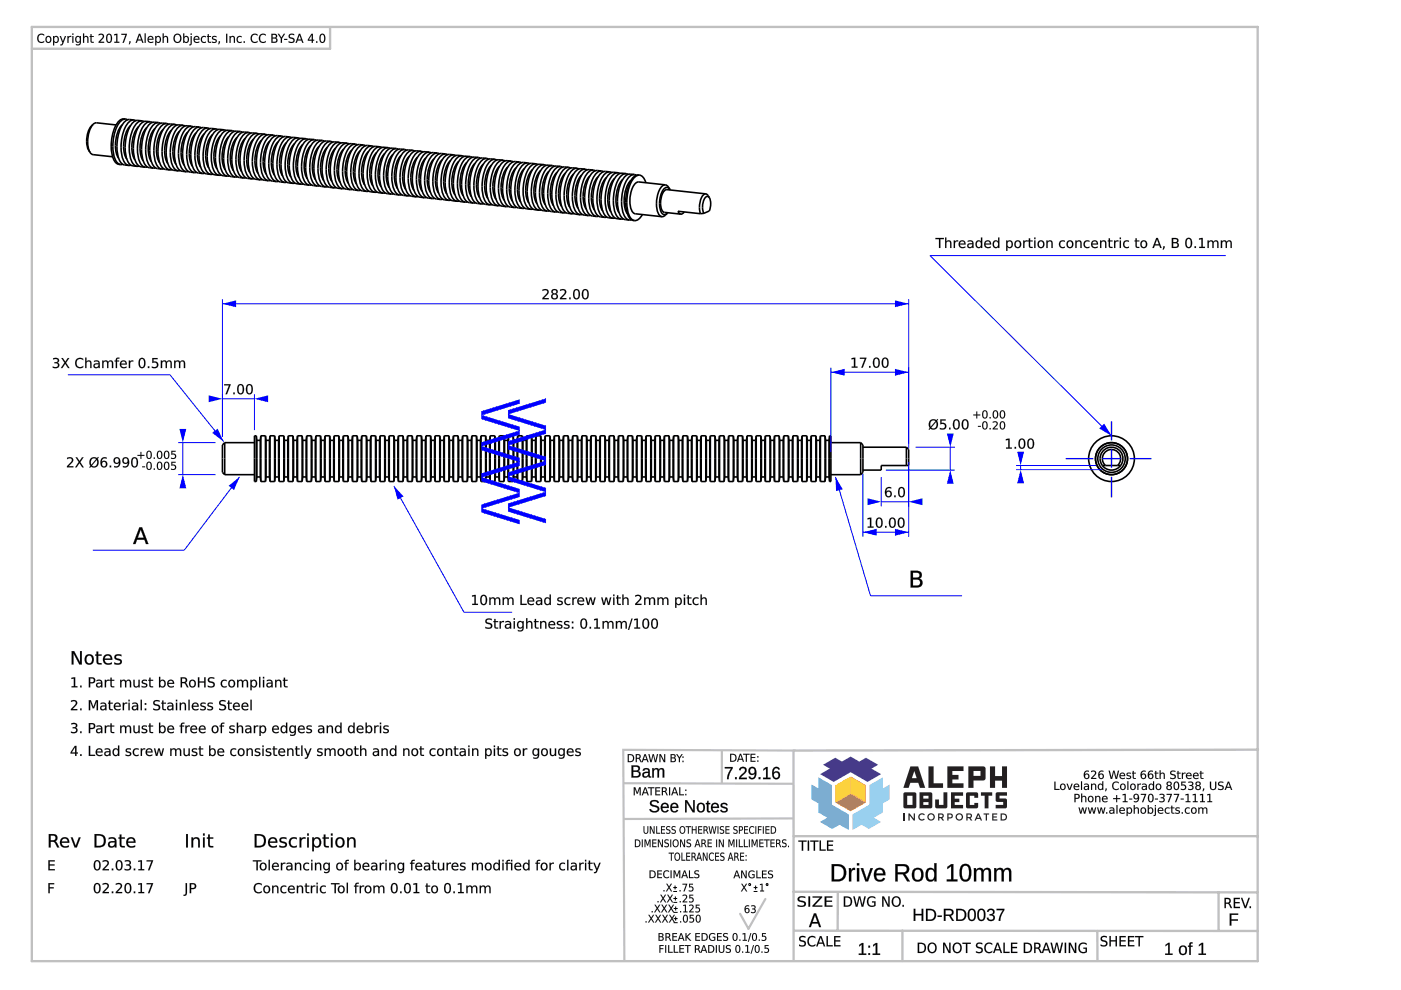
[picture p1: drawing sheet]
<svg xmlns="http://www.w3.org/2000/svg" width="297mm" height="210mm" viewBox="0 0 297 210" stroke-linecap="round" stroke-linejoin="round" font-family="sans-serif">
<g fill="none" stroke="#000" stroke-width=".34">
<path d="M19.1 32.3l.6 .5 4.2 .4M19.7 26.4a6.1 6.1 0 0 0-.6 5.9M19.7 26.4l.8-.4 4.1 .5M19.7 26.4a5 5 0 0 0-.6 5.9M25.9 26.5a6.7 6.7 0 0 0-.8 7M26 34.8l-.4 .1M26.6 25.2a3.1 3.1 0 0 0-2.2 2.8 9.3 9.3 0 0 0 .1 6l.7 .8 .4 .1M26.6 25.2l.4 .2M26.6 25.2a1.72 1.72 0 0 0-1.9 1.2 9.3 9.3 0 0 0-.5 7.6 1.43 1.43 0 0 0 1.4 .9M27.7 26.7a6.7 6.7 0 0 0-.8 7M27.8 35l-.5 .1M28.4 25.4a3.1 3.1 0 0 0-2.3 2.8 9.3 9.3 0 0 0 .2 6l.6 .7 .4 .2"/>
<path d="M28.4 25.4l.4 .2M28.4 25.4a2.08 2.08 0 0 0-2.8 1.6 9.5 9.5 0 0 0-.2 7.1 1.73 1.73 0 0 0 1.9 1M29.4 26.9a6.7 6.7 0 0 0-.8 7M29.5 35.2l-.5 .1M30.1 25.6a3.1 3.1 0 0 0-2.3 2.7 9.3 9.3 0 0 0 .2 6.1l.7 .7 .3 .2M30.1 25.6l.4 .2M30.1 25.6a2.08 2.08 0 0 0-2.7 1.6 9.5 9.5 0 0 0-.3 7.1 1.73 1.73 0 0 0 1.9 1M31.1 27a6.7 6.7 0 0 0-.7 7.1M31.2 35.4l-.4 .1M31.8 25.8a3.1 3.1 0 0 0-2.2 2.7 9.3 9.3 0 0 0 .1 6.1l.7 .7 .4 .2M31.8 25.8l.5 .2M31.8 25.8a2.08 2.08 0 0 0-2.7 1.6 9.5 9.5 0 0 0-.2 7.1 1.73 1.73 0 0 0 1.9 1"/>
<path d="M32.9 27.2a6.7 6.7 0 0 0-.8 7.1M33 35.6h-.5M33.6 26a3.1 3.1 0 0 0-2.3 2.7 9.3 9.3 0 0 0 .2 6.1l.6 .7 .4 .1M33.6 26l.4 .2M33.6 26a2.08 2.08 0 0 0-2.8 1.6 9.5 9.5 0 0 0-.2 7.1 1.73 1.73 0 0 0 1.9 .9M34.6 27.4a6.7 6.7 0 0 0-.8 7.1M34.7 35.8h-.4M35.3 26.2a3.1 3.1 0 0 0-2.2 2.7 9.3 9.3 0 0 0 .1 6l.7 .8 .4 .1M35.3 26.2l.4 .1M35.3 26.2a2.08 2.08 0 0 0-2.7 1.6 9.5 9.5 0 0 0-.3 7.1 1.73 1.73 0 0 0 2 .9M36.4 27.6a6.7 6.7 0 0 0-.8 7.1M36.5 36h-.5"/>
<path d="M37.1 26.4a3.1 3.1 0 0 0-2.3 2.7 9.3 9.3 0 0 0 .2 6l.6 .8 .4 .1M37.1 26.4l.4 .1M37.1 26.4a2.08 2.08 0 0 0-2.8 1.6 9.5 9.5 0 0 0-.2 7 1.73 1.73 0 0 0 1.9 1M38.1 27.8a6.7 6.7 0 0 0-.8 7.1M38.2 36.2h-.5M38.8 26.6a3.1 3.1 0 0 0-2.3 2.7 9.3 9.3 0 0 0 .2 6l.7 .8 .3 .1M38.8 26.6l.4 .1M38.8 26.6a2.08 2.08 0 0 0-2.7 1.6 9.5 9.5 0 0 0-.3 7 1.73 1.73 0 0 0 1.9 1M39.8 28a6.7 6.7 0 0 0-.7 7M39.9 36.3l-.4 .1M40.5 26.8a3.1 3.1 0 0 0-2.2 2.7 9.3 9.3 0 0 0 .1 6l.7 .8 .4 .1M40.5 26.8l.5 .1"/>
<path d="M40.5 26.8a2.08 2.08 0 0 0-2.7 1.5 9.5 9.5 0 0 0-.2 7.1 1.73 1.73 0 0 0 1.9 1M41.6 28.2a6.7 6.7 0 0 0-.8 7M41.7 36.5l-.5 .1M42.3 27a3.1 3.1 0 0 0-2.3 2.7 9.3 9.3 0 0 0 .2 6l.6 .8 .4 .1M42.3 27l.4 .1M42.3 27a2.08 2.08 0 0 0-2.8 1.5 9.5 9.5 0 0 0-.2 7.1 1.73 1.73 0 0 0 1.9 1M43.3 28.4a6.7 6.7 0 0 0-.8 7M43.4 36.7l-.4 .1M44 27.1a3.1 3.1 0 0 0-2.2 2.8 9.3 9.3 0 0 0 .1 6l.7 .7 .4 .2M44 27.1l.4 .2M44 27.1a2.08 2.08 0 0 0-2.7 1.6 9.5 9.5 0 0 0-.3 7.1 1.73 1.73 0 0 0 2 1M45 28.6a6.7 6.7 0 0 0-.7 7"/>
<path d="M45.1 36.9l-.4 .1M45.8 27.3a3.1 3.1 0 0 0-2.3 2.8 9.3 9.3 0 0 0 .2 6l.6 .7 .4 .2M45.8 27.3l.4 .2M45.8 27.3a2.08 2.08 0 0 0-2.8 1.6 9.5 9.5 0 0 0-.2 7.1 1.73 1.73 0 0 0 1.9 1M46.8 28.8a6.7 6.7 0 0 0-.8 7M46.9 37.1l-.5 .1M47.5 27.5a3.1 3.1 0 0 0-2.3 2.7 9.3 9.3 0 0 0 .2 6.1l.6 .7 .4 .2M47.5 27.5l.4 .2M47.5 27.5a2.08 2.08 0 0 0-2.7 1.6 9.5 9.5 0 0 0-.3 7.1 1.73 1.73 0 0 0 1.9 1M48.5 28.9a6.7 6.7 0 0 0-.7 7.1M48.6 37.3l-.4 .1M49.2 27.7a3.1 3.1 0 0 0-2.2 2.7 9.3 9.3 0 0 0 .1 6.1l.7 .7 .4 .2"/>
<path d="M49.2 27.7l.5 .2M49.2 27.7a2.08 2.08 0 0 0-2.7 1.6 9.5 9.5 0 0 0-.2 7.1 1.73 1.73 0 0 0 1.9 1M50.3 29.1a6.7 6.7 0 0 0-.8 7.1M50.4 37.5h-.5M51 27.9a3.1 3.1 0 0 0-2.3 2.7 9.3 9.3 0 0 0 .2 6.1l.6 .7 .4 .1M51 27.9l.4 .2M51 27.9a2.08 2.08 0 0 0-2.8 1.6 9.5 9.5 0 0 0-.2 7.1 1.73 1.73 0 0 0 1.9 .9M52 29.3a6.7 6.7 0 0 0-.8 7.1M52.1 37.7h-.4M52.7 28.1a3.1 3.1 0 0 0-2.2 2.7 9.3 9.3 0 0 0 .1 6l.7 .8 .4 .1M52.7 28.1l.4 .1M52.7 28.1a2.08 2.08 0 0 0-2.7 1.6 9.5 9.5 0 0 0-.3 7.1 1.73 1.73 0 0 0 2 .9"/>
<path d="M53.7 29.5a6.7 6.7 0 0 0-.7 7.1M53.8 37.9h-.4M54.5 28.3a3.1 3.1 0 0 0-2.3 2.7 9.3 9.3 0 0 0 .2 6l.6 .8 .4 .1M54.5 28.3l.4 .1M54.5 28.3a2.08 2.08 0 0 0-2.8 1.6 9.5 9.5 0 0 0-.2 7 1.73 1.73 0 0 0 1.9 1M55.5 29.7a6.7 6.7 0 0 0-.8 7.1M55.6 38.1h-.5M56.2 28.5a3.1 3.1 0 0 0-2.3 2.7 9.3 9.3 0 0 0 .2 6l.6 .8 .4 .1M56.2 28.5l.4 .1M56.2 28.5a2.08 2.08 0 0 0-2.7 1.5 9.5 9.5 0 0 0-.3 7.1 1.73 1.73 0 0 0 1.9 1M57.2 29.9a6.7 6.7 0 0 0-.7 7M57.3 38.2l-.4 .1"/>
<path d="M57.9 28.7a3.1 3.1 0 0 0-2.2 2.7 9.3 9.3 0 0 0 .1 6l.7 .8 .4 .1M57.9 28.7l.5 .1M57.9 28.7a2.08 2.08 0 0 0-2.7 1.5 9.5 9.5 0 0 0-.2 7.1 1.73 1.73 0 0 0 1.9 1M59 30.1a6.7 6.7 0 0 0-.8 7M59.1 38.4l-.5 .1M59.7 28.9a3.1 3.1 0 0 0-2.3 2.7 9.3 9.3 0 0 0 .2 6l.6 .8 .4 .1M59.7 28.9l.4 .1M59.7 28.9a2.08 2.08 0 0 0-2.8 1.5 9.5 9.5 0 0 0-.2 7.1 1.73 1.73 0 0 0 1.9 1M60.7 30.3a6.7 6.7 0 0 0-.8 7M60.8 38.6l-.4 .1M61.4 29a3.1 3.1 0 0 0-2.2 2.8 9.3 9.3 0 0 0 .1 6l.7 .7 .4 .2M61.4 29l.4 .2"/>
<path d="M61.4 29a2.08 2.08 0 0 0-2.7 1.6 9.5 9.5 0 0 0-.3 7.1 1.73 1.73 0 0 0 2 1M62.4 30.5a6.7 6.7 0 0 0-.7 7M62.5 38.8l-.4 .1M63.2 29.2a3.1 3.1 0 0 0-2.3 2.8 9.3 9.3 0 0 0 .1 6l.7 .7 .4 .2M63.2 29.2l.4 .2M63.2 29.2a2.08 2.08 0 0 0-2.8 1.6 9.5 9.5 0 0 0-.2 7.1 1.73 1.73 0 0 0 1.9 1M64.2 30.7a6.7 6.7 0 0 0-.8 7M64.3 39l-.5 .1M64.9 29.4a3.1 3.1 0 0 0-2.3 2.7 9.3 9.3 0 0 0 .2 6.1l.6 .7 .4 .2M64.9 29.4l.4 .2M64.9 29.4a2.08 2.08 0 0 0-2.7 1.6 9.5 9.5 0 0 0-.3 7.1 1.73 1.73 0 0 0 1.9 1M65.9 30.8a6.7 6.7 0 0 0-.7 7.1"/>
<path d="M66 39.2l-.4 .1M66.6 29.6a3.1 3.1 0 0 0-2.2 2.7 9.3 9.3 0 0 0 .1 6.1l.7 .7 .4 .2M66.6 29.6l.5 .2M66.6 29.6a2.08 2.08 0 0 0-2.7 1.6 9.5 9.5 0 0 0-.2 7.1 1.73 1.73 0 0 0 1.9 1M67.7 31a6.7 6.7 0 0 0-.8 7.1M67.8 39.4h-.5M68.4 29.8a3.1 3.1 0 0 0-2.3 2.7 9.3 9.3 0 0 0 .2 6.1l.6 .7 .4 .1M68.4 29.8l.4 .2M68.4 29.8a2.08 2.08 0 0 0-2.8 1.6 9.5 9.5 0 0 0-.2 7.1 1.73 1.73 0 0 0 1.9 .9M69.4 31.2a6.7 6.7 0 0 0-.8 7.1M69.5 39.6h-.4M70.1 30a3.1 3.1 0 0 0-2.2 2.7 9.3 9.3 0 0 0 .1 6l.7 .8 .4 .1"/>
<path d="M70.1 30l.4 .1M70.1 30a2.08 2.08 0 0 0-2.7 1.6 9.5 9.5 0 0 0-.3 7 1.73 1.73 0 0 0 2 1M71.1 31.4a6.7 6.7 0 0 0-.7 7.1M71.2 39.8h-.4M71.9 30.2a3.1 3.1 0 0 0-2.3 2.7 9.3 9.3 0 0 0 .1 6l.7 .8 .4 .1M71.9 30.2l.4 .1M71.9 30.2a2.08 2.08 0 0 0-2.8 1.6 9.5 9.5 0 0 0-.2 7 1.73 1.73 0 0 0 1.9 1M72.9 31.6a6.7 6.7 0 0 0-.8 7.1M73 40h-.5M73.6 30.4a3.1 3.1 0 0 0-2.3 2.7 9.3 9.3 0 0 0 .2 6l.6 .8 .4 .1M73.6 30.4l.4 .1M73.6 30.4a2.08 2.08 0 0 0-2.7 1.5 9.5 9.5 0 0 0-.3 7.1 1.73 1.73 0 0 0 1.9 1"/>
<path d="M74.6 31.8a6.7 6.7 0 0 0-.7 7M75.3 30.6a3.1 3.1 0 0 0-2.2 2.7 9.3 9.3 0 0 0 .1 6l.7 .8 .4 .1M75.3 30.6l.5 .1M75.3 30.6a2.08 2.08 0 0 0-2.7 1.5 9.5 9.5 0 0 0-.2 7.1 1.73 1.73 0 0 0 1.9 1M76.4 32a6.7 6.7 0 0 0-.8 7M77.1 30.7a3.1 3.1 0 0 0-2.3 2.8 9.3 9.3 0 0 0 .2 6l.6 .8 .4 .1M77.1 30.7l.4 .2M77.1 30.7a2.08 2.08 0 0 0-2.8 1.6 9.5 9.5 0 0 0-.2 7.1 1.73 1.73 0 0 0 1.9 1M78.1 32.2a6.7 6.7 0 0 0-.8 7M78.8 30.9a3.1 3.1 0 0 0-2.2 2.8 9.3 9.3 0 0 0 .1 6l.7 .7 .4 .2M78.8 30.9l.4 .2M78.8 30.9a2.08 2.08 0 0 0-2.7 1.6 9.5 9.5 0 0 0-.3 7.1 1.73 1.73 0 0 0 2 1"/>
<path d="M79.8 32.4a6.7 6.7 0 0 0-.7 7M80.6 31.1a3.1 3.1 0 0 0-2.3 2.8 9.3 9.3 0 0 0 .1 6l.7 .7 .4 .2M80.6 31.1l.4 .2M80.6 31.1a2.08 2.08 0 0 0-2.8 1.6 9.5 9.5 0 0 0-.2 7.1 1.73 1.73 0 0 0 1.9 1M81.6 32.6a6.7 6.7 0 0 0-.8 7M82.3 31.3a3.1 3.1 0 0 0-2.3 2.7 9.3 9.3 0 0 0 .2 6.1l.6 .7 .4 .2M82.3 31.3l.4 .2M82.3 31.3a2.08 2.08 0 0 0-2.7 1.6 9.5 9.5 0 0 0-.3 7.1 1.73 1.73 0 0 0 1.9 1M83.3 32.7a6.7 6.7 0 0 0-.7 7.1M84 31.5a3.1 3.1 0 0 0-2.2 2.7 9.3 9.3 0 0 0 .1 6.1l.7 .7 .4 .1M84 31.5l.5 .2M84 31.5a2.08 2.08 0 0 0-2.7 1.6 9.5 9.5 0 0 0-.2 7.1 1.73 1.73 0 0 0 1.9 .9"/>
<path d="M85.1 32.9a6.7 6.7 0 0 0-.8 7.1M85.8 31.7a3.1 3.1 0 0 0-2.3 2.7 9.3 9.3 0 0 0 .2 6.1l.6 .7 .4 .1M85.8 31.7l.4 .1M85.8 31.7a2.08 2.08 0 0 0-2.8 1.6 9.5 9.5 0 0 0-.2 7.1 1.73 1.73 0 0 0 1.9 .9M86.8 33.1a6.7 6.7 0 0 0-.8 7.1M87.5 31.9a3.1 3.1 0 0 0-2.2 2.7 9.3 9.3 0 0 0 .1 6l.7 .8 .4 .1M87.5 31.9l.4 .1M87.5 31.9a2.08 2.08 0 0 0-2.7 1.6 9.5 9.5 0 0 0-.3 7 1.73 1.73 0 0 0 2 1M88.5 33.3a6.7 6.7 0 0 0-.7 7.1M89.2 32.1a3.1 3.1 0 0 0-2.2 2.7 9.3 9.3 0 0 0 .1 6l.7 .8 .4 .1M89.2 32.1l.5 .1M89.2 32.1a2.08 2.08 0 0 0-2.7 1.6 9.5 9.5 0 0 0-.2 7 1.73 1.73 0 0 0 1.9 1"/>
<path d="M90.3 33.5a6.7 6.7 0 0 0-.8 7.1M91 32.3a3.1 3.1 0 0 0-2.3 2.7 9.3 9.3 0 0 0 .2 6l.6 .8 .4 .1M91 32.3l.4 .1M91 32.3a2.08 2.08 0 0 0-2.7 1.5 9.5 9.5 0 0 0-.3 7.1 1.73 1.73 0 0 0 1.9 1M92 33.7a6.7 6.7 0 0 0-.8 7M92.7 32.5a3.1 3.1 0 0 0-2.2 2.7 9.3 9.3 0 0 0 .1 6l.7 .8 .4 .1M92.7 32.5l.5 .1M92.7 32.5a2.08 2.08 0 0 0-2.7 1.5 9.5 9.5 0 0 0-.2 7.1 1.73 1.73 0 0 0 1.9 1M93.8 33.9a6.7 6.7 0 0 0-.8 7M94.5 32.6a3.1 3.1 0 0 0-2.3 2.8 9.3 9.3 0 0 0 .2 6l.6 .8 .4 .1M94.5 32.6l.4 .2M94.5 32.6a2.08 2.08 0 0 0-2.8 1.6 9.5 9.5 0 0 0-.2 7.1 1.73 1.73 0 0 0 1.9 1"/>
<path d="M95.5 34.1a6.7 6.7 0 0 0-.8 7M96.2 32.8a3.1 3.1 0 0 0-2.2 2.8 9.3 9.3 0 0 0 .1 6l.7 .7 .4 .2M96.2 32.8l.4 .2M96.2 32.8a2.08 2.08 0 0 0-2.7 1.6 9.5 9.5 0 0 0-.3 7.1 1.73 1.73 0 0 0 2 1M97.2 34.3a6.7 6.7 0 0 0-.7 7M97.9 33a3.1 3.1 0 0 0-2.2 2.7 9.3 9.3 0 0 0 .1 6.1l.7 .7 .4 .2M97.9 33l.5 .2M97.9 33a2.08 2.08 0 0 0-2.7 1.6 9.5 9.5 0 0 0-.2 7.1 1.73 1.73 0 0 0 1.9 1M99 34.4a6.7 6.7 0 0 0-.8 7.1M99.7 33.2a3.1 3.1 0 0 0-2.3 2.7 9.3 9.3 0 0 0 .2 6.1l.6 .7 .4 .2M99.7 33.2l.4 .2M99.7 33.2a2.08 2.08 0 0 0-2.7 1.6 9.5 9.5 0 0 0-.3 7.1 1.73 1.73 0 0 0 1.9 1"/>
<path d="M100.7 34.6a6.7 6.7 0 0 0-.8 7.1M101.4 33.4a3.1 3.1 0 0 0-2.2 2.7 9.3 9.3 0 0 0 .1 6.1l.7 .7 .4 .1M101.4 33.4l.4 .2M101.4 33.4a2.08 2.08 0 0 0-2.7 1.6 9.5 9.5 0 0 0-.2 7.1 1.73 1.73 0 0 0 1.9 .9M102.5 34.8a6.7 6.7 0 0 0-.8 7.1M103.2 33.6a3.1 3.1 0 0 0-2.3 2.7 9.3 9.3 0 0 0 .2 6l.6 .8 .4 .1M103.2 33.6l.4 .1M103.2 33.6a2.08 2.08 0 0 0-2.8 1.6 9.5 9.5 0 0 0-.2 7.1 1.73 1.73 0 0 0 1.9 .9M104.2 35a6.7 6.7 0 0 0-.8 7.1M104.9 33.8a3.1 3.1 0 0 0-2.3 2.7 9.3 9.3 0 0 0 .2 6l.7 .8 .4 .1M104.9 33.8l.4 .1M104.9 33.8a2.08 2.08 0 0 0-2.7 1.6 9.5 9.5 0 0 0-.3 7 1.73 1.73 0 0 0 2 1"/>
<path d="M105.9 35.2a6.7 6.7 0 0 0-.7 7.1M106.6 34a3.1 3.1 0 0 0-2.2 2.7 9.3 9.3 0 0 0 .1 6l.7 .8 .4 .1M106.6 34l.5 .1M106.6 34a2.08 2.08 0 0 0-2.7 1.6 9.5 9.5 0 0 0-.2 7 1.73 1.73 0 0 0 1.9 1M107.7 35.4a6.7 6.7 0 0 0-.8 7M108.4 34.2a3.1 3.1 0 0 0-2.3 2.7 9.3 9.3 0 0 0 .2 6l.6 .8 .4 .1M108.4 34.2l.4 .1M108.4 34.2a2.08 2.08 0 0 0-2.7 1.5 9.5 9.5 0 0 0-.3 7.1 1.73 1.73 0 0 0 1.9 1M109.4 35.6a6.7 6.7 0 0 0-.8 7M110.1 34.4a3.1 3.1 0 0 0-2.2 2.7 9.3 9.3 0 0 0 .1 6l.7 .8 .4 .1M110.1 34.4l.4 .1M110.1 34.4a2.08 2.08 0 0 0-2.7 1.5 9.5 9.5 0 0 0-.3 7.1 1.73 1.73 0 0 0 2 1"/>
<path d="M111.2 35.8a6.7 6.7 0 0 0-.8 7M111.9 34.5a3.1 3.1 0 0 0-2.3 2.8 9.3 9.3 0 0 0 .2 6l.6 .8 .4 .1M111.9 34.5l.4 .2M111.9 34.5a2.08 2.08 0 0 0-2.8 1.6 9.5 9.5 0 0 0-.2 7.1 1.73 1.73 0 0 0 1.9 1M112.9 36a6.7 6.7 0 0 0-.8 7M113.6 34.7a3.1 3.1 0 0 0-2.3 2.8 9.3 9.3 0 0 0 .2 6l.7 .7 .4 .2M113.6 34.7l.4 .2M113.6 34.7a2.08 2.08 0 0 0-2.7 1.6 9.5 9.5 0 0 0-.3 7.1 1.73 1.73 0 0 0 2 1M114.6 36.2a6.7 6.7 0 0 0-.7 7M115.3 34.9a3.1 3.1 0 0 0-2.2 2.7 9.3 9.3 0 0 0 .1 6.1l.7 .7 .4 .2M115.3 34.9l.5 .2M115.3 34.9a2.08 2.08 0 0 0-2.7 1.6 9.5 9.5 0 0 0-.2 7.1 1.73 1.73 0 0 0 1.9 1"/>
<path d="M116.4 36.3a6.7 6.7 0 0 0-.8 7.1M117.1 35.1a3.1 3.1 0 0 0-2.3 2.7 9.3 9.3 0 0 0 .2 6.1l.6 .7 .4 .2M117.1 35.1l.4 .2M117.1 35.1a2.08 2.08 0 0 0-2.7 1.6 9.5 9.5 0 0 0-.3 7.1 1.73 1.73 0 0 0 1.9 1M118.1 36.5a6.7 6.7 0 0 0-.8 7.1M118.8 35.3a3.1 3.1 0 0 0-2.2 2.7 9.3 9.3 0 0 0 .1 6.1l.7 .7 .4 .1M118.8 35.3l.4 .2M118.8 35.3a2.08 2.08 0 0 0-2.7 1.6 9.5 9.5 0 0 0-.3 7.1 1.73 1.73 0 0 0 2 .9M119.9 36.7a6.7 6.7 0 0 0-.8 7.1M120.6 35.5a3.1 3.1 0 0 0-2.3 2.7 9.3 9.3 0 0 0 .2 6l.6 .8 .4 .1M120.6 35.5l.4 .1M120.6 35.5a2.08 2.08 0 0 0-2.8 1.6 9.5 9.5 0 0 0-.2 7.1 1.73 1.73 0 0 0 1.9 .9"/>
<path d="M121.6 36.9a6.7 6.7 0 0 0-.8 7.1M122.3 35.7a3.1 3.1 0 0 0-2.3 2.7 9.3 9.3 0 0 0 .2 6l.7 .8 .4 .1M122.3 35.7l.4 .1M122.3 35.7a2.08 2.08 0 0 0-2.7 1.6 9.5 9.5 0 0 0-.3 7 1.73 1.73 0 0 0 2 1M123.3 37.1a6.7 6.7 0 0 0-.7 7.1M124 35.9a3.1 3.1 0 0 0-2.2 2.7 9.3 9.3 0 0 0 .1 6l.7 .8 .4 .1M124 35.9l.5 .1M124 35.9a2.08 2.08 0 0 0-2.7 1.6 9.5 9.5 0 0 0-.2 7 1.73 1.73 0 0 0 1.9 1M125.1 37.3a6.7 6.7 0 0 0-.8 7M125.8 36.1a3.1 3.1 0 0 0-2.3 2.7 9.3 9.3 0 0 0 .2 6l.6 .8 .4 .1M125.8 36.1l.4 .1M125.8 36.1a2.08 2.08 0 0 0-2.8 1.5 9.5 9.5 0 0 0-.2 7.1 1.73 1.73 0 0 0 1.9 1"/>
<path d="M126.8 37.5a6.7 6.7 0 0 0-.8 7M127.5 36.3a3.1 3.1 0 0 0-2.2 2.7 9.3 9.3 0 0 0 .1 6l.7 .8 .4 .1M127.5 36.3l.4 .1M127.5 36.3a2.08 2.08 0 0 0-2.7 1.5 9.5 9.5 0 0 0-.3 7.1 1.73 1.73 0 0 0 2 1M128.6 37.7a6.7 6.7 0 0 0-.8 7M129.3 36.4a3.1 3.1 0 0 0-2.3 2.8 9.3 9.3 0 0 0 .2 6l.6 .7 .4 .2M129.3 36.4l.4 .2M129.3 36.4a2.08 2.08 0 0 0-2.8 1.6 9.5 9.5 0 0 0-.2 7.1 1.73 1.73 0 0 0 1.9 1M130.3 37.9a6.7 6.7 0 0 0-.8 7M131 36.6a3.1 3.1 0 0 0-2.3 2.8 9.3 9.3 0 0 0 .2 6l.7 .7 .3 .2M131 36.6l.4 .2M131 36.6a2.08 2.08 0 0 0-2.7 1.6 9.5 9.5 0 0 0-.3 7.1 1.73 1.73 0 0 0 1.9 1"/>
<path d="M132 38.1a6.7 6.7 0 0 0-.7 7M132.7 36.8a3.1 3.1 0 0 0-2.2 2.7 9.3 9.3 0 0 0 .1 6.1l.7 .7 .4 .2M132.7 36.8l.5 .2M132.7 36.8a2.08 2.08 0 0 0-2.7 1.6 9.5 9.5 0 0 0-.2 7.1 1.73 1.73 0 0 0 1.9 1M133.8 38.2a6.7 6.7 0 0 0-.8 7.1M134.5 37a3.1 3.1 0 0 0-2.3 2.7 9.3 9.3 0 0 0 .2 6.1l.6 .7 .4 .2M134.5 37l.4 .2M134.5 37a2.08 2.08 0 0 0-2.8 1.6 9.5 9.5 0 0 0-.2 7.1 1.73 1.73 0 0 0 1.9 1M135.6 37.1a3.1 3.1 0 0 0-2.3 2.8 9.3 9.3 0 0 0 .2 6l.6 .7 .4 .2M135.6 37.1a1.84 1.84 0 0 1 1.3 1.6M135.6 37.1a1.7 1.7 0 0 0-1.8 1.2 9.3 9.3 0 0 0-.6 7.6 1.39 1.39 0 0 0 1.3 .9M141.1 39.2a2.68 2.68 0 0 0-1.8 2.5 4.8 4.8 0 0 0 .7 4.1l.3 .1"/>
<path d="M141.1 39.2a1.43 1.43 0 0 1 .9 1M141.1 39.2l-5.7-.6a2.68 2.68 0 0 0-1.7 2.5 4.8 4.8 0 0 0 .7 4.1l5.9 .7M74.7 40.1l-.4 .1M76.5 40.3l-.5 .1M78.2 40.5l-.4 .1M79.9 40.7l-.4 .1M81.7 40.9l-.5 .1M83.4 41.1h-.4M85.2 41.3h-.5M86.9 41.5h-.4M88.6 41.7h-.4M90.4 41.9h-.5"/>
<path d="M92.1 42l-.4 .1M93.9 42.2l-.5 .1M95.6 42.4l-.4 .1M97.3 42.6l-.4 .1M99.1 42.8l-.5 .1M100.8 43h-.4M102.6 43.2h-.5M104.3 43.4h-.4M106 43.6h-.4M107.8 43.7l-.5 .1M109.5 43.9l-.4 .1M111.3 44.1l-.5 .1"/>
<path d="M113 44.3l-.4 .1M114.7 44.5l-.4 .1M116.5 44.7l-.5 .1M118.2 44.9h-.4M120 45.1h-.5M121.7 45.3h-.4M123.4 45.5h-.4M125.2 45.6l-.5 .1M126.9 45.8l-.4 .1M128.7 46l-.5 .1M130.4 46.2l-.5 .1M132.1 46.4l-.4 .1"/>
<path d="M133.9 46.6l-.5 .1M136.2 45.5a2.08 2.08 0 0 1-1.7 1.3M141.5 45.2a1.43 1.43 0 0 1-1.2 .7M141.6 45.1l-.1 .1M142 40.2a.68 .68 0 0 0-1.1-.3 5.1 5.1 0 0 0-.6 5.3 .68 .68 0 0 0 1.2 0M142 40.2l.1 .1M145.1 44.9l-.8 .5M148.5 45.3l-4.8-.5 .6 .6M149.2 45.2l-.7 .1M149.6 41.1l-8.2-.9a2.48 2.48 0 0 0-1.3 2.4v.5a1.96 1.96 0 0 0 .8 1.9l3.4 .4M149.6 41.1a2.48 2.48 0 0 0-1.3 2.4l.2 1.8M149.6 41.1l.4 .2 .4 .6"/>
<path d="M150.4 41.9l-.2-.2a1.21 1.21 0 0 0-1.2 1.3v1.3l.2 .9M150.4 41.9a3.6 3.6 0 0 1 0 2.8l-1.2 .5M47.6 93.9v6.7M47.6 93.9l-.4 .4v5.9l.4 .4M47.6 93.9h6.3M54.3 92.4v9.7M54.3 92.4h-.4v9.7h.4M54.3 92.4l.2 1M54.5 93.4v7.7M54.5 93.4h.7M55.2 93.4v7.7M55.3 92.4v9.7"/>
<path d="M55.3 92.4h1M55.3 92.4l-.1 1M56.3 92.4v9.7M56.3 92.4l.1 1M56.4 93.4v7.7M56.4 93.4h.7M57.1 93.4v7.7M57.3 92.4v9.7M57.3 92.4h.9M57.3 92.4l-.2 1M58.2 92.4v9.7M58.2 92.4l.2 1"/>
<path d="M58.4 93.4v7.7M58.4 93.4h.7M59.1 93.4v7.7M59.2 92.4v9.7M59.2 92.4h1M59.2 92.4l-.1 1M60.2 92.4v9.7M60.2 92.4l.1 1M60.3 93.4v7.7M60.3 93.4h.7M61 93.4v7.7M61.1 92.4v9.7"/>
<path d="M61.1 92.4h1M61.1 92.4l-.1 1M62.1 92.4v9.7M62.1 92.4l.1 1M62.2 93.4v7.7M62.2 93.4h.8M63 93.4v7.7M63.1 92.4v9.7M63.1 92.4h1M63.1 92.4l-.1 1M64.1 92.4v9.7M64.1 92.4l.1 1"/>
<path d="M64.2 93.4v7.7M64.2 93.4h.7M64.9 93.4v7.7M65 92.4v9.7M65 92.4h1M65 92.4l-.1 1M66 92.4v9.7M66 92.4l.1 1M66.1 93.4v7.7M66.1 93.4h.7M66.8 93.4v7.7M67 92.4v9.7"/>
<path d="M67 92.4h1M67 92.4l-.2 1M68 92.4v9.7M68 92.4l.1 1M68.1 93.4v7.7M68.1 93.4h.7M68.8 93.4v7.7M68.9 92.4v9.7M68.9 92.4h1M68.9 92.4l-.1 1M69.9 92.4v9.7M69.9 92.4l.1 1"/>
<path d="M70 93.4v7.7M70 93.4h.7M70.7 93.4v7.7M70.9 92.4v9.7M70.9 92.4h.9M70.9 92.4l-.2 1M71.8 92.4v9.7M71.8 92.4l.2 1M72 93.4v7.7M72 93.4h.7M72.7 93.4v7.7M72.8 92.4v9.7"/>
<path d="M72.8 92.4h1M72.8 92.4l-.1 1M73.8 92.4v9.7M73.8 92.4l.1 1M73.9 93.4v7.7M73.9 93.4h.7M74.6 93.4v7.7M74.8 92.4v9.7M74.8 92.4h.9M74.8 92.4l-.2 1M75.7 92.4v9.7M75.7 92.4l.2 1"/>
<path d="M75.9 93.4v7.7M75.9 93.4h.7M76.6 93.4v7.7M76.7 92.4v9.7M76.7 92.4h1M76.7 92.4l-.1 1M77.7 92.4v9.7M77.7 92.4l.1 1M77.8 93.4v7.7M77.8 93.4h.7M78.5 93.4v7.7M78.6 92.4v9.7"/>
<path d="M78.6 92.4h1M78.6 92.4l-.1 1M79.6 92.4v9.7M79.6 92.4l.1 1M79.7 93.4v7.7M79.7 93.4h.8M80.5 93.4v7.7M80.6 92.4v9.7M80.6 92.4h1M80.6 92.4l-.1 1M81.6 92.4v9.7M81.6 92.4l.1 1"/>
<path d="M81.7 93.4v7.7M81.7 93.4h.7M82.4 93.4v7.7M82.5 92.4v9.7M82.5 92.4h1M82.5 92.4l-.1 1M83.5 92.4v9.7M83.5 92.4l.1 1M83.6 93.4v7.7M83.6 93.4h.8M84.4 93.4v7.7M84.5 92.4v9.7"/>
<path d="M84.5 92.4h1M84.5 92.4l-.1 1M85.5 92.4v9.7M85.5 92.4l.1 1M85.6 93.4v7.7M85.6 93.4h.7M86.3 93.4v7.7M86.4 92.4v9.7M86.4 92.4h1M86.4 92.4l-.1 1M87.4 92.4v9.7M87.4 92.4l.1 1"/>
<path d="M87.5 93.4v7.7M87.5 93.4h.7M88.2 93.4v7.7M88.4 92.4v9.7M88.4 92.4h.9M88.4 92.4l-.2 1M89.3 92.4v9.7M89.3 92.4l.2 1M89.5 93.4v7.7M89.5 93.4h.7M90.2 93.4v7.7M90.3 92.4v9.7"/>
<path d="M90.3 92.4h1M90.3 92.4l-.1 1M91.3 92.4v9.7M91.3 92.4l.1 1M91.4 93.4v7.7M91.4 93.4h.7M92.1 93.4v7.7M92.3 92.4v9.7M92.3 92.4h.9M92.3 92.4l-.2 1M93.2 92.4v9.7M93.2 92.4l.2 1"/>
<path d="M93.4 93.4v7.7M93.4 93.4h.7M94.1 93.4v7.7M94.2 92.4v9.7M94.2 92.4h1M94.2 92.4l-.1 1M95.2 92.4v9.7M95.2 92.4l.1 1M95.3 93.4v7.7M95.3 93.4h.7M96 93.4v7.7M96.2 92.4v9.7"/>
<path d="M96.2 92.4h.9M96.2 92.4l-.2 1M97.1 92.4v9.7M97.1 92.4l.2 1M97.3 93.4v7.7M97.3 93.4h.7M98 93.4v7.7M98.1 92.4v9.7M98.1 92.4h1M98.1 92.4l-.1 1M99.1 92.4v9.7M99.1 92.4l.1 1"/>
<path d="M99.2 93.4v7.7M99.2 93.4h.7M99.9 93.4v7.7M100 92.4v9.7M100 92.4h1M100 92.4l-.1 1M101 92.4v9.7M101 92.4l.1 1M101.1 93.4v7.7M101.1 93.4h.8M101.9 93.4v7.7M102 92.4v9.7"/>
<path d="M102 92.4h1M102 92.4l-.1 1M103 92.4v9.7M103 92.4l.1 1M103.1 93.4v7.7M103.1 93.4h.7M103.8 93.4v7.7M103.9 92.4v9.7M103.9 92.4h1M103.9 92.4l-.1 1M104.9 92.4v9.7M104.9 92.4l.1 1"/>
<path d="M105 93.4v7.7M105 93.4h.7M105.7 93.4v7.7M105.9 92.4v9.7M105.9 92.4h1M105.9 92.4l-.2 1M106.9 92.4v9.7M106.9 92.4l.1 1M107 93.4v7.7M107 93.4h.7M107.7 93.4v7.7M107.8 92.4v9.7"/>
<path d="M107.8 92.4h1M107.8 92.4l-.1 1M108.8 92.4v9.7M108.8 92.4l.1 1M108.9 93.4v7.7M108.9 93.4h.7M109.6 93.4v7.7M109.8 92.4v9.7M109.8 92.4h.9M109.8 92.4l-.2 1M110.7 92.4v9.7M110.7 92.4l.2 1"/>
<path d="M110.9 93.4v7.7M110.9 93.4h.7M111.6 93.4v7.7M111.7 92.4v9.7M111.7 92.4h1M111.7 92.4l-.1 1M112.7 92.4v9.7M112.7 92.4l.1 1M112.8 93.4v7.7M112.8 93.4h.7M113.5 93.4v7.7M113.7 92.4v9.7"/>
<path d="M113.7 92.4h.9M113.7 92.4l-.2 1M114.6 92.4v9.7M114.6 92.4l.2 1M114.8 93.4v7.7M114.8 93.4h.7M115.5 93.4v7.7M115.6 92.4v9.7M115.6 92.4h1M115.6 92.4l-.1 1M116.6 92.4v9.7M116.6 92.4l.1 1"/>
<path d="M116.7 93.4v7.7M116.7 93.4h.7M117.4 93.4v7.7M117.5 92.4v9.7M117.5 92.4h1M117.5 92.4l-.1 1M118.5 92.4v9.7M118.5 92.4l.1 1M118.6 93.4v7.7M118.6 93.4h.8M119.4 93.4v7.7M119.5 92.4v9.7"/>
<path d="M119.5 92.4h1M119.5 92.4l-.1 1M120.5 92.4v9.7M120.5 92.4l.1 1M120.6 93.4v7.7M120.6 93.4h.7M121.3 93.4v7.7M121.4 92.4v9.7M121.4 92.4h1M121.4 92.4l-.1 1M122.4 92.4v9.7M122.4 92.4l.1 1"/>
<path d="M122.5 93.4v7.7M122.5 93.4h.8M123.3 93.4v7.7M123.4 92.4v9.7M123.4 92.4h1M123.4 92.4l-.1 1M124.4 92.4v9.7M124.4 92.4l.1 1M124.5 93.4v7.7M124.5 93.4h.7M125.2 93.4v7.7M125.3 92.4v9.7"/>
<path d="M125.3 92.4h1M125.3 92.4l-.1 1M126.3 92.4v9.7M126.3 92.4l.1 1M126.4 93.4v7.7M126.4 93.4h.7M127.1 93.4v7.7M127.3 92.4v9.7M127.3 92.4h.9M127.3 92.4l-.2 1M128.2 92.4v9.7M128.2 92.4l.2 1"/>
<path d="M128.4 93.4v7.7M128.4 93.4h.7M129.1 93.4v7.7M129.2 92.4v9.7M129.2 92.4h1M129.2 92.4l-.1 1M130.2 92.4v9.7M130.2 92.4l.1 1M130.3 93.4v7.7M130.3 93.4h.7M131 93.4v7.7M131.2 92.4v9.7"/>
<path d="M131.2 92.4h.9M131.2 92.4l-.2 1M132.1 92.4v9.7M132.1 92.4l.2 1M132.3 93.4v7.7M132.3 93.4h.7M133 93.4v7.7M133.1 92.4v9.7M133.1 92.4h1M133.1 92.4l-.1 1M134.1 92.4v9.7M134.1 92.4l.1 1"/>
<path d="M134.2 93.4v7.7M134.2 93.4h.7M134.9 93.4v7.7M135.1 92.4v9.7M135.1 92.4h.9M135.1 92.4l-.2 1M136 92.4v9.7M136 92.4l.2 1M136.2 93.4v7.7M136.2 93.4h.7M136.9 93.4v7.7M137 92.4v9.7"/>
<path d="M137 92.4h1M137 92.4l-.1 1M138 92.4v9.7M138 92.4l.1 1M138.1 93.4v7.7M138.1 93.4h.7M138.8 93.4v7.7M138.9 92.4v9.7M138.9 92.4h1M138.9 92.4l-.1 1M139.9 92.4v9.7M139.9 92.4l.1 1"/>
<path d="M140 93.4v7.7M140 93.4h.8M140.8 93.4v7.7M140.9 92.4v9.7M140.9 92.4h1M140.9 92.4l-.1 1M141.9 92.4v9.7M141.9 92.4l.1 1M142 93.4v7.7M142 93.4h.7M142.7 93.4v7.7M142.8 92.4v9.7"/>
<path d="M142.8 92.4h1M142.8 92.4l-.1 1M143.8 92.4v9.7M143.8 92.4l.1 1M143.9 93.4v7.7M143.9 93.4h.7M144.6 93.4v7.7M144.8 92.4v9.7M144.8 92.4h1M144.8 92.4l-.2 1M145.8 92.4v9.7M145.8 92.4l.1 1"/>
<path d="M145.9 93.4v7.7M145.9 93.4h.7M146.6 93.4v7.7M146.7 92.4v9.7M146.7 92.4h1M146.7 92.4l-.1 1M147.7 92.4v9.7M147.7 92.4l.1 1M147.8 93.4v7.7M147.8 93.4h.7M148.5 93.4v7.7M148.7 92.4v9.7"/>
<path d="M148.7 92.4h.9M148.7 92.4l-.2 1M149.6 92.4v9.7M149.6 92.4l.2 1M149.8 93.4v7.7M149.8 93.4h.7M150.5 93.4v7.7M150.6 92.4v9.7M150.6 92.4h1M150.6 92.4l-.1 1M151.6 92.4v9.7M151.6 92.4l.1 1"/>
<path d="M151.7 93.4v7.7M151.7 93.4h.7M152.4 93.4v7.7M152.6 92.4v9.7M152.6 92.4h.9M152.6 92.4l-.2 1M153.5 92.4v9.7M153.5 92.4l.2 1M153.7 93.4v7.7M153.7 93.4h.7M154.4 93.4v7.7M154.5 92.4v9.7"/>
<path d="M154.5 92.4h1M154.5 92.4l-.1 1M155.5 92.4v9.7M155.5 92.4l.1 1M155.6 93.4v7.7M155.6 93.4h.7M156.3 93.4v7.7M156.4 92.4v9.7M156.4 92.4h1M156.4 92.4l-.1 1M157.4 92.4v9.7M157.4 92.4l.1 1"/>
<path d="M157.5 93.4v7.7M157.5 93.4h.8M158.3 93.4v7.7M158.4 92.4v9.7M158.4 92.4h1M158.4 92.4l-.1 1M159.4 92.4v9.7M159.4 92.4l.1 1M159.5 93.4v7.7M159.5 93.4h.7M160.2 93.4v7.7M160.3 92.4v9.7"/>
<path d="M160.3 92.4h1M160.3 92.4l-.1 1M161.3 92.4v9.7M161.3 92.4l.1 1M161.4 93.4v7.7M161.4 93.4h.8M162.2 93.4v7.7M162.3 92.4v9.7M162.3 92.4h1M162.3 92.4l-.1 1M163.3 92.4v9.7M163.3 92.4l.1 1"/>
<path d="M163.4 93.4v7.7M163.4 93.4h.7M164.1 93.4v7.7M164.2 92.4v9.7M164.2 92.4h1M164.2 92.4l-.1 1M165.2 92.4v9.7M165.2 92.4l.1 1M165.3 93.4v7.7M165.3 93.4h.7M166 93.4v7.7M166.2 92.4v9.7"/>
<path d="M166.2 92.4h.9M166.2 92.4l-.2 1M167.1 92.4v9.7M167.1 92.4l.2 1M167.3 93.4v7.7M167.3 93.4h.7M168 93.4v7.7M168.1 92.4v9.7M168.1 92.4h1M168.1 92.4l-.1 1M169.1 92.4v9.7M169.1 92.4l.1 1"/>
<path d="M169.2 93.4v7.7M169.2 93.4h.7M169.9 93.4v7.7M170.1 92.4v9.7M170.1 92.4h.9M170.1 92.4l-.2 1M171 92.4v9.7M171 92.4l.2 1M171.2 93.4v7.7M171.2 93.4h.7M171.9 93.4v7.7M172 92.4v9.7"/>
<path d="M172 92.4h1M172 92.4l-.1 1M173 92.4v9.7M173 92.4l.1 1M173.1 93.4v7.7M173.1 93.4h.7M173.8 93.4v7.7M174 92.4v9.7M174 92.4h.9M174 92.4l-.2 1M174.9 92.4v9.7M174.9 92.4l.2 1"/>
<path d="M175.1 93.4v7.7M175.1 93.4h.7M175.8 93.4v7.7M175.9 92.4h.3v9.7h-.3M175.9 92.4v9.7M175.9 92.4l-.1 1M176.2 93.9h6.3M182.5 93.9v6.7M182.5 93.9l.5 .4v5.9l-.5 .4M183 94.8h9.2M192.2 94.8v3.9M192.2 98.7h-5.4v1h-3.8"/>
<path d="M192.2 94.8l.5 .5v3a.34 .34 0 0 1-.1 .4 .34 .34 0 0 1-.4 0M233.7 98.7a2.42 2.42 0 0 1 .3-3.2 2.42 2.42 0 0 1 3.3 0 2.42 2.42 0 0 1 .3 3.2M233.7 98.7a2.43 2.43 0 0 0 3.9 0M233.7 98.7h.7M234.4 98.7a1.94 1.94 0 0 1-.1-2.8 1.94 1.94 0 0 1 2.8 0 1.94 1.94 0 0 1-.2 2.8M234.4 98.7h2.5M236.9 98.7h.7M47.6 100.6h6.3M54.5 101.1h.7M54.5 101.1l-.2 1M55.2 101.1l.1 1M55.3 102.1h1"/>
<path d="M56.4 101.1h.7M56.4 101.1l-.1 1M57.1 101.1l.2 1M57.3 102.1h.9M58.4 101.1h.7M58.4 101.1l-.2 1M59.1 101.1l.1 1M59.2 102.1h1M60.3 101.1h.7M60.3 101.1l-.1 1M61 101.1l.1 1M61.1 102.1h1"/>
<path d="M62.2 101.1h.8M62.2 101.1l-.1 1M63 101.1l.1 1M63.1 102.1h1M64.2 101.1h.7M64.2 101.1l-.1 1M64.9 101.1l.1 1M65 102.1h1M66.1 101.1h.7M66.1 101.1l-.1 1M66.8 101.1l.2 1M67 102.1h1"/>
<path d="M68.1 101.1h.7M68.1 101.1l-.1 1M68.8 101.1l.1 1M68.9 102.1h1M70 101.1h.7M70 101.1l-.1 1M70.7 101.1l.2 1M70.9 102.1h.9M72 101.1h.7M72 101.1l-.2 1M72.7 101.1l.1 1M72.8 102.1h1"/>
<path d="M73.9 101.1h.7M73.9 101.1l-.1 1M74.6 101.1l.2 1M74.8 102.1h.9M75.9 101.1h.7M75.9 101.1l-.2 1M76.6 101.1l.1 1M76.7 102.1h1M77.8 101.1h.7M77.8 101.1l-.1 1M78.5 101.1l.1 1M78.6 102.1h1"/>
<path d="M79.7 101.1h.8M79.7 101.1l-.1 1M80.5 101.1l.1 1M80.6 102.1h1M81.7 101.1h.7M81.7 101.1l-.1 1M82.4 101.1l.1 1M82.5 102.1h1M83.6 101.1h.8M83.6 101.1l-.1 1M84.4 101.1l.1 1M84.5 102.1h1"/>
<path d="M85.6 101.1h.7M85.6 101.1l-.1 1M86.3 101.1l.1 1M86.4 102.1h1M87.5 101.1h.7M87.5 101.1l-.1 1M88.2 101.1l.2 1M88.4 102.1h.9M89.5 101.1h.7M89.5 101.1l-.2 1M90.2 101.1l.1 1M90.3 102.1h1"/>
<path d="M91.4 101.1h.7M91.4 101.1l-.1 1M92.1 101.1l.2 1M92.3 102.1h.9M93.4 101.1h.7M93.4 101.1l-.2 1M94.1 101.1l.1 1M94.2 102.1h1M95.3 101.1h.7M95.3 101.1l-.1 1M96 101.1l.2 1M96.2 102.1h.9"/>
<path d="M97.3 101.1h.7M97.3 101.1l-.2 1M98 101.1l.1 1M98.1 102.1h1M99.2 101.1h.7M99.2 101.1l-.1 1M99.9 101.1l.1 1M100 102.1h1M101.1 101.1h.8M101.1 101.1l-.1 1M101.9 101.1l.1 1M102 102.1h1"/>
<path d="M103.1 101.1h.7M103.1 101.1l-.1 1M103.8 101.1l.1 1M103.9 102.1h1M105 101.1h.7M105 101.1l-.1 1M105.7 101.1l.2 1M105.9 102.1h1M107 101.1h.7M107 101.1l-.1 1M107.7 101.1l.1 1M107.8 102.1h1"/>
<path d="M108.9 101.1h.7M108.9 101.1l-.1 1M109.6 101.1l.2 1M109.8 102.1h.9M110.9 101.1h.7M110.9 101.1l-.2 1M111.6 101.1l.1 1M111.7 102.1h1M112.8 101.1h.7M112.8 101.1l-.1 1M113.5 101.1l.2 1M113.7 102.1h.9"/>
<path d="M114.8 101.1h.7M114.8 101.1l-.2 1M115.5 101.1l.1 1M115.6 102.1h1M116.7 101.1h.7M116.7 101.1l-.1 1M117.4 101.1l.1 1M117.5 102.1h1M118.6 101.1h.8M118.6 101.1l-.1 1M119.4 101.1l.1 1M119.5 102.1h1"/>
<path d="M120.6 101.1h.7M120.6 101.1l-.1 1M121.3 101.1l.1 1M121.4 102.1h1M122.5 101.1h.8M122.5 101.1l-.1 1M123.3 101.1l.1 1M123.4 102.1h1M124.5 101.1h.7M124.5 101.1l-.1 1M125.2 101.1l.1 1M125.3 102.1h1"/>
<path d="M126.4 101.1h.7M126.4 101.1l-.1 1M127.1 101.1l.2 1M127.3 102.1h.9M128.4 101.1h.7M128.4 101.1l-.2 1M129.1 101.1l.1 1M129.2 102.1h1M130.3 101.1h.7M130.3 101.1l-.1 1M131 101.1l.2 1M131.2 102.1h.9"/>
<path d="M132.3 101.1h.7M132.3 101.1l-.2 1M133 101.1l.1 1M133.1 102.1h1M134.2 101.1h.7M134.2 101.1l-.1 1M134.9 101.1l.2 1M135.1 102.1h.9M136.2 101.1h.7M136.2 101.1l-.2 1M136.9 101.1l.1 1M137 102.1h1"/>
<path d="M138.1 101.1h.7M138.1 101.1l-.1 1M138.8 101.1l.1 1M138.9 102.1h1M140 101.1h.8M140 101.1l-.1 1M140.8 101.1l.1 1M140.9 102.1h1M142 101.1h.7M142 101.1l-.1 1M142.7 101.1l.1 1M142.8 102.1h1"/>
<path d="M143.9 101.1h.7M143.9 101.1l-.1 1M144.6 101.1l.2 1M144.8 102.1h1M145.9 101.1h.7M145.9 101.1l-.1 1M146.6 101.1l.1 1M146.7 102.1h1M147.8 101.1h.7M147.8 101.1l-.1 1M148.5 101.1l.2 1M148.7 102.1h.9"/>
<path d="M149.8 101.1h.7M149.8 101.1l-.2 1M150.5 101.1l.1 1M150.6 102.1h1M151.7 101.1h.7M151.7 101.1l-.1 1M152.4 101.1l.2 1M152.6 102.1h.9M153.7 101.1h.7M153.7 101.1l-.2 1M154.4 101.1l.1 1M154.5 102.1h1"/>
<path d="M155.6 101.1h.7M155.6 101.1l-.1 1M156.3 101.1l.1 1M156.4 102.1h1M157.5 101.1h.8M157.5 101.1l-.1 1M158.3 101.1l.1 1M158.4 102.1h1M159.5 101.1h.7M159.5 101.1l-.1 1M160.2 101.1l.1 1M160.3 102.1h1"/>
<path d="M161.4 101.1h.8M161.4 101.1l-.1 1M162.2 101.1l.1 1M162.3 102.1h1M163.4 101.1h.7M163.4 101.1l-.1 1M164.1 101.1l.1 1M164.2 102.1h1M165.3 101.1h.7M165.3 101.1l-.1 1M166 101.1l.2 1M166.2 102.1h.9"/>
<path d="M167.3 101.1h.7M167.3 101.1l-.2 1M168 101.1l.1 1M168.1 102.1h1M169.2 101.1h.7M169.2 101.1l-.1 1M169.9 101.1l.2 1M170.1 102.1h.9M171.2 101.1h.7M171.2 101.1l-.2 1M171.9 101.1l.1 1M172 102.1h1"/>
<path d="M173.1 101.1h.7M173.1 101.1l-.1 1M173.8 101.1l.2 1M174 102.1h.9M175.1 101.1h.7M175.1 101.1l-.2 1M175.8 101.1l.1 1M176.2 100.6h6.3"/>
<circle cx="235.7" cy="97.2" r="4.8"/>
<circle cx="235.7" cy="97.2" r="2.91"/>
<circle cx="235.7" cy="97.2" r="3.4"/>
</g>
<g fill="#00f">
<path d="M102.1 87.2l8-2.5v.9l-8 2.4zM102.1 88l8 2.5v.8l-8-2.5zM102.1 93.8l8-2.5v.8l-8 2.5zM102.1 94.6l8 2.5v.8l-8-2.5zM102.1 100.4l8-2.5v.8l-8 2.5zM102.1 101.2l8 2.5v.8l-8-2.5zM102.1 107l8-2.5v.8l-8 2.5zM102.1 107.8l8 2.5v.8l-8-2.5z"/>
<path d="M102.1 87.2l8.1-2.5v.9l-8.1 2.5zM102.1 87.2l.1 .8 7.9-2.4v-.8zM102.1 88l8.1 2.5v.9l-8.1-2.5zM102.1 88v.8l8 2.5v-.8zM102.1 93.8l8.1-2.5v.9l-8.1 2.5zM102.1 93.8l.1 .8 7.9-2.5v-.7zM102.1 94.6l8.1 2.5v.9l-8.1-2.5zM102.1 94.6v.8l8 2.5v-.8zM102.1 100.4l8.1-2.5v.9l-8.1 2.5zM102.1 100.4l.1 .8 7.9-2.5v-.7zM102.1 101.2l8.1 2.5v.9l-8.1-2.5zM102.1 101.2v.8l8 2.5v-.8zM102.1 107l8.1-2.5v.9l-8.1 2.5zM102.1 107l.1 .8 7.9-2.5v-.7zM102.1 107.8l8.1 2.5v.9l-8.1-2.5zM102.1 107.8v.8l8 2.5v-.8z"/>
<path d="M107.7 87l8-2.5v.8l-8 2.5zM107.7 87.8l8 2.5v.8l-8-2.5zM107.7 93.6l8-2.5v.8l-8 2.5zM107.7 94.4l8 2.5v.8l-8-2.5zM107.7 100.2l8-2.5v.8l-8 2.5zM107.7 101l8 2.5v.8l-8-2.5zM107.7 106.8l8-2.5v.8l-8 2.5zM107.7 107.6l8 2.5v.8l-8-2.5z"/>
<path d="M107.7 87l8.1-2.5v.9l-8.1 2.5zM107.7 87l.1 .8 7.9-2.5v-.7zM107.7 87.8l8.1 2.5v.9l-8.1-2.5zM107.7 87.8v.8l8 2.5v-.8zM107.7 93.6l8.1-2.5v.9l-8.1 2.5zM107.7 93.6l.1 .8 7.9-2.5v-.7zM107.7 94.4l8.1 2.5v.9l-8.1-2.5zM107.7 94.4v.8l8 2.5v-.8zM107.7 100.2l8.1-2.5v.9l-8.1 2.5zM107.7 100.2l.1 .8 7.9-2.5v-.7zM107.7 101l8.1 2.5v.9l-8.1-2.5zM107.7 101v.8l8 2.5v-.8zM107.7 106.7l8.1-2.4v.9l-8.1 2.5zM107.7 106.8l.1 .8 7.9-2.5v-.7zM107.7 107.6l8.1 2.4v1l-8.1-2.5zM107.7 107.6v.8l8 2.5v-.8z"/>
</g>
<path d="M47.2 63.4v29M47.2 64.4h145.5M192.7 63.4v30.7" fill="none" stroke="#00f" stroke-width=".21"/>
<g fill="#00f">
<path d="M189.7 63.7l3 .7-3 .7z"/>
<path d="M47.2 64.4l2.9-.7v1.4z"/>
</g>
<g fill="#000">
<path d="M115 61.4a.74 .74 0 0 1 1-.1 .74 .74 0 0 1 .2 1l-.9 .9h1v.2h-1.3v-.2l.6-.6a.53 .53 0 0 0 .4-.6 .53 .53 0 0 0-.5-.5l-.5 .2zM117.1 62.9a.45 .45 0 0 0 .9 0 .45 .45 0 0 0-.9 0zM117.1 61.4a.63 .63 0 0 1 .9-.1 .63 .63 0 0 1 0 .9l-.1 .1a.66 .66 0 0 1 .3 1 .66 .66 0 0 1-1 .1 .59 .59 0 0 1-.4-.6 .59 .59 0 0 1 .5-.5l-.4-.3zM117.2 61.8a.38 .38 0 0 0 .7 0 .38 .38 0 0 0-.7 0zM118.7 61.4a.74 .74 0 0 1 1-.1 .74 .74 0 0 1 .2 1l-.8 .9h1v.2h-1.4v-.2l.6-.6a.53 .53 0 0 0 .5-.6 .53 .53 0 0 0-.6-.5l-.5 .2zM120.7 63.1h.3v.3h-.3zM122 61.6a1.22 1.22 0 0 0 .2 1.7 1.08 1.08 0 0 0 0-1.8zM121.8 61.4a.79 .79 0 0 1 .9 .1 .79 .79 0 0 1 .3 .9 .79 .79 0 0 1-.8 1.1 .79 .79 0 0 1-.7-1.1l.1-.6zM123.9 61.6a1.22 1.22 0 0 0 .2 1.7 1.08 1.08 0 0 0 0-1.8zM123.7 61.4a.79 .79 0 0 1 .9 .1 .79 .79 0 0 1 .2 .9 .79 .79 0 0 1-.7 1.1 .79 .79 0 0 1-.7-1.1v-.6z"/>
<path d="M115 61.4a.76 .76 0 0 1 1-.1 .76 .76 0 0 1 .2 1l-.9 .9h1.1v.3h-1.4a.57 .57 0 0 1 .4-.8l.2-.1a.51 .51 0 0 0 .4-.6 .51 .51 0 0 0-.5-.5l-.5 .2zM115 61.4v.3a.53 .53 0 0 1 .8-.1 .53 .53 0 0 1 0 .8l-.8 .8v.2h1.3v-.2h-1l.8-.8a.69 .69 0 0 0 0-1 .69 .69 0 0 0-.9 0zM117.2 62.9a.42 .42 0 0 0 .8 0 .42 .42 0 0 0-.8 0zM117.1 62.9a.45 .45 0 0 1 .9 0 .45 .45 0 0 1-.9 0zM117.1 61.4a.64 .64 0 0 1 .9-.1 .64 .64 0 0 1 0 1h-.1a.58 .58 0 0 1 .4 .5 .58 .58 0 0 1-.3 .6 .67 .67 0 0 1-1-.1 .67 .67 0 0 1 .3-1 .5 .5 0 0 1-.4-.4 .5 .5 0 0 1 .2-.5zM117.1 61.4a.49 .49 0 0 0-.2 .6 .49 .49 0 0 0 .4 .3 .64 .64 0 0 0-.3 .9 .64 .64 0 0 0 1 .2 .57 .57 0 0 0 .3-.6 .57 .57 0 0 0-.5-.5 .55 .55 0 0 0 .4-.7 .55 .55 0 0 0-.8-.3zM117.2 61.8a.37 .37 0 0 0 .7 0 .37 .37 0 0 0-.7 0zM117.2 61.9a.4 .4 0 0 1 .8 0 .4 .4 0 0 1-.8 0zM118.7 61.4a.76 .76 0 0 1 1-.1 .76 .76 0 0 1 .3 1l-.9 .9h1v.3h-1.4a.57 .57 0 0 1 .5-.8l.1-.1a.51 .51 0 0 0 .4-.6 .51 .51 0 0 0-.5-.5l-.5 .2zM118.7 61.4v.3a.53 .53 0 0 1 .9-.1 .53 .53 0 0 1-.1 .8l-.8 .8v.2h1.4v-.2h-1.1l.8-.8a.69 .69 0 0 0 .1-1 .69 .69 0 0 0-1 0zM120.7 63.1h.3v.4h-.3zM120.7 63.1v.3h.3v-.3zM122 61.6a1.22 1.22 0 0 0 .2 1.6 1.07 1.07 0 0 0 0-1.7zM122 61.6a.55 .55 0 0 1 .6 .1 .55 .55 0 0 1 .1 .7 .55 .55 0 0 1-.1 .7 .55 .55 0 0 1-.6 .1 1.62 1.62 0 0 1 0-1.6zM121.8 61.4a.8 .8 0 0 1 1 .1 .8 .8 0 0 1 .2 .9 .81 .81 0 0 1-.8 1.1 .81 .81 0 0 1-.7-1.1l.1-.6zM121.8 61.4a1.26 1.26 0 0 0 .4 2.1 1.22 1.22 0 0 0 .2-2.2zM123.9 61.6a1.22 1.22 0 0 0 .2 1.6 1.07 1.07 0 0 0 0-1.7zM123.8 61.6a.55 .55 0 0 1 .7 .1 .55 .55 0 0 1 .1 .7 .55 .55 0 0 1-.1 .7 .55 .55 0 0 1-.7 .1 1.62 1.62 0 0 1 0-1.6zM123.7 61.4a.8 .8 0 0 1 .9 .1 .8 .8 0 0 1 .2 .9 .81 .81 0 0 1-.7 1.1 .81 .81 0 0 1-.8-1.1l.1-.6zM123.7 61.4a1.26 1.26 0 0 0 .4 2.1 1.22 1.22 0 0 0 .2-2.2z"/>
</g>
<path d="M47.2 83.6v9.1M47.2 84.6h6.7M53.9 83.6v7.6" fill="none" stroke="#00f" stroke-width=".21"/>
<g fill="#00f">
<path d="M53.9 84.6l3-.8v1.5z"/>
<path d="M44.2 83.8l3 .8-3 .7z"/>
</g>
<g fill="#000">
<path d="M47.5 81.5h1.4l-.8 2.1h-.3l.8-1.9h-1.1zM49.5 83.2h.3v.4h-.3zM50.8 81.7a1.22 1.22 0 0 0 .2 1.7 1.08 1.08 0 0 0 0-1.7zM50.6 81.5a.79 .79 0 0 1 .9 .1 .79 .79 0 0 1 .2 .9 .79 .79 0 0 1-.7 1.1 .79 .79 0 0 1-.7-1.1l.1-.6zM52.7 81.7a1.22 1.22 0 0 0 .2 1.7 1.08 1.08 0 0 0 0-1.7zM52.5 81.5a.79 .79 0 0 1 .9 .1 .79 .79 0 0 1 .2 .9 .79 .79 0 0 1-.7 1.1 .79 .79 0 0 1-.8-1.1l.1-.6z"/>
<path d="M47.5 81.4h1.4l-.8 2.2h-.3l.8-1.9h-1.1zM47.5 81.5v.2h1.1l-.8 1.9h.3l.8-2.1zM49.5 83.2h.3v.4h-.3zM49.5 83.2v.4h.3v-.4zM50.8 81.7a1.22 1.22 0 0 0 .2 1.7 1.07 1.07 0 0 0 0-1.7zM50.8 81.7a.55 .55 0 0 1 .6 .2 .55 .55 0 0 1 .1 .6 .55 .55 0 0 1-.1 .7 .55 .55 0 0 1-.6 .1 1.62 1.62 0 0 1 0-1.6zM50.6 81.5a.8 .8 0 0 1 .9 .1 .8 .8 0 0 1 .3 .9 .81 .81 0 0 1-.8 1.1 .81 .81 0 0 1-.7-1.1v-.6zM50.6 81.6a1.26 1.26 0 0 0 .4 2 1.22 1.22 0 0 0 .2-2.1zM52.7 81.7a1.22 1.22 0 0 0 .2 1.7 1.07 1.07 0 0 0 0-1.7zM52.6 81.7a.55 .55 0 0 1 .7 .2 .55 .55 0 0 1 0 .6 .55 .55 0 0 1 0 .7 .55 .55 0 0 1-.7 .1 1.62 1.62 0 0 1 0-1.6zM52.5 81.5a.8 .8 0 0 1 .9 .1 .8 .8 0 0 1 .2 .9 .81 .81 0 0 1-.7 1.1 .81 .81 0 0 1-.8-1.1l.1-.6zM52.5 81.6a1.26 1.26 0 0 0 .4 2 1.22 1.22 0 0 0 .2-2.1z"/>
<path d="M235.7 95.3v1.9zM235.7 89.4v4z"/>
<path d="M235.7 97.2h1.9zM239.5 97.2h4.6z"/>
<path d="M235.7 97.2v2zM235.7 101.1v4.3z"/>
<path d="M233.7 97.2h2zM226 97.2h5.8z"/>
</g>
<path d="M226 97.2h5.8M233.7 97.2h3.9M235.7 89.4v4M235.7 95.3v3.9M239.5 97.2h4.6M235.7 101.1v4.3" fill="none" stroke="#00f" stroke-width=".29"/>
<path d="M215.4 99.6h18.2M215.4 98.7h17M216.4 98.7v.9" fill="none" stroke="#00f" stroke-width=".21"/>
<g fill="#00f">
<path d="M215.7 95.8h1.4l-.7 2.9z"/>
<path d="M216.4 99.6l.7 2.9h-1.4z"/>
</g>
<g fill="#000">
<path d="M213.3 93.1l.8-.1v1.9h.4v.2h-1.2v-.2h.5v-1.6l-.5 .1zM215.1 94.8h.3v.3h-.3zM216.5 93.2a1.22 1.22 0 0 0 .2 1.7 1.08 1.08 0 0 0 0-1.7zM216.3 93.1a.79 .79 0 0 1 .9 .1 .79 .79 0 0 1 .2 .9 .79 .79 0 0 1-.7 1.1 .79 .79 0 0 1-.8-1.1l.1-.6zM218.3 93.2a1.22 1.22 0 0 0 .2 1.7 1.08 1.08 0 0 0 0-1.7zM218.1 93.1a.79 .79 0 0 1 .9 .1 .79 .79 0 0 1 .3 .9 .79 .79 0 0 1-.8 1.1 .79 .79 0 0 1-.7-1.1l.1-.6z"/>
<path d="M213.2 93.1l.9-.1v1.9h.4v.2h-1.2v-.2h.5v-1.6l-.6 .1zM213.3 93.1v.3l.5-.2v1.7h-.5v.2h1.2v-.2h-.5l.1-1.9zM215.1 94.8h.3v.3h-.3zM215.1 94.8v.3h.3v-.3zM216.5 93.3a1.22 1.22 0 0 0 .2 1.6 1.07 1.07 0 0 0 0-1.7zM216.4 93.3a.55 .55 0 0 1 .7 .1 .55 .55 0 0 1 0 .7 .55 .55 0 0 1 0 .6 .55 .55 0 0 1-.7 .2 1.62 1.62 0 0 1 0-1.6zM216.3 93.1a.8 .8 0 0 1 .9 .1 .8 .8 0 0 1 .2 .9 .81 .81 0 0 1-.7 1.1 .81 .81 0 0 1-.8-1.1l.1-.6zM216.3 93.1a1.26 1.26 0 0 0 .4 2.1 1.22 1.22 0 0 0 .2-2.2zM218.3 93.3a1.22 1.22 0 0 0 .2 1.6 1.07 1.07 0 0 0 0-1.7zM218.3 93.3a.55 .55 0 0 1 .6 .1 .55 .55 0 0 1 .1 .7 .55 .55 0 0 1-.1 .6 .55 .55 0 0 1-.6 .2 1.62 1.62 0 0 1 0-1.6zM218.1 93.1a.8 .8 0 0 1 .9 .1 .8 .8 0 0 1 .3 .9 .81 .81 0 0 1-.8 1.1 .81 .81 0 0 1-.7-1.1l.1-.6zM218.1 93.1a1.26 1.26 0 0 0 .4 2.1 1.22 1.22 0 0 0 .2-2.2z"/>
</g>
<path d="M187.8 99.7h14.7M194.1 94.8h8.4M201.5 94.8v4.9" fill="none" stroke="#00f" stroke-width=".21"/>
<g fill="#00f">
<path d="M200.8 91.9h1.4l-.7 2.9z"/>
<path d="M201.5 99.7l.7 2.9h-1.4z"/>
</g>
<g fill="#000">
<path d="M29.2 96.5h.6v-.7h.2v.7h.6v.2h-.6v.6h-.2v-.6h-.6zM31.4 95.8a.98 .98 0 0 0 .2 1.3 .86 .86 0 0 0 0-1.4zM31.3 95.7a.63 .63 0 0 1 .7 0 .63 .63 0 0 1 .2 .7 .64 .64 0 0 1-.6 .9 .64 .64 0 0 1-.6-.9zM32.6 97h.2v.3h-.2zM33.7 95.8a.98 .98 0 0 0 .1 1.3 .86 .86 0 0 0 0-1.4zM33.5 95.7a.63 .63 0 0 1 .7 0 .63 .63 0 0 1 .2 .7 .64 .64 0 0 1-.6 .9 .64 .64 0 0 1-.6-.9zM35.2 95.8a.98 .98 0 0 0 .1 1.3 .86 .86 0 0 0 0-1.4zM35 95.7a.63 .63 0 0 1 .7 0 .63 .63 0 0 1 .2 .7 .64 .64 0 0 1-.6 .9 .64 .64 0 0 1-.6-.9zM36.3 95.6h.9v.2h-.7v.4a.62 .62 0 0 1 .9 .7 .62 .62 0 0 1-1 .4l-.1-.3a.45 .45 0 0 0 .6 .1 .45 .45 0 0 0 0-.7h-.6z"/>
<path d="M29.1 96.4l.7 .1v-.7h.2v.7l.6-.1v.3h-.6v.6h-.2v-.6h-.7zM29.2 96.5v.2l.6-.1v.7h.2v-.7l.6 .1v-.2h-.6v-.7h-.2v.7zM31.5 95.8a.97 .97 0 0 0 .1 1.3 .86 .86 0 0 0 0-1.3zM31.4 95.8a.71 .71 0 0 1 .6 .4 .71 .71 0 0 1-.1 .8 .36 .36 0 0 1-.5 .1 .36 .36 0 0 1-.2-.4zM31.3 95.7a.64 .64 0 0 1 .7 0 .64 .64 0 0 1 .2 .7 .65 .65 0 0 1-.6 .9 .65 .65 0 0 1-.6-.9zM31.3 95.7a1.01 1.01 0 0 0 .3 1.6 .94 .94 0 0 0 .6-.9 .94 .94 0 0 0-.6-.8zM32.6 97h.3v.3h-.3zM32.6 97v.3h.2v-.3zM33.7 95.8a.97 .97 0 0 0 .1 1.3 .86 .86 0 0 0 0-1.3zM33.7 95.8a.71 .71 0 0 1 .6 .4 .71 .71 0 0 1-.2 .8 .36 .36 0 0 1-.4 .1 .36 .36 0 0 1-.2-.4zM33.5 95.7a.64 .64 0 0 1 .8 0 .64 .64 0 0 1 .1 .7 .65 .65 0 0 1-.6 .9 .65 .65 0 0 1-.6-.9zM33.5 95.7a1.01 1.01 0 0 0 .3 1.6 .94 .94 0 0 0 .6-.9 .94 .94 0 0 0-.6-.8zM35.2 95.8a.97 .97 0 0 0 .1 1.3 .86 .86 0 0 0 0-1.3zM35.2 95.8a.71 .71 0 0 1 .6 .4 .71 .71 0 0 1-.2 .8 .36 .36 0 0 1-.5 .1 .36 .36 0 0 1-.1-.4zM35 95.7a.64 .64 0 0 1 .7 0 .64 .64 0 0 1 .2 .7 .65 .65 0 0 1-.6 .9 .65 .65 0 0 1-.6-.9zM35 95.7a1.01 1.01 0 0 0 .3 1.6 .94 .94 0 0 0 .6-.9 .94 .94 0 0 0-.6-.8zM36.3 95.6h.9v.2h-.7v.4a.63 .63 0 0 1 .9 .7 .63 .63 0 0 1-1 .4l-.1-.3a.44 .44 0 0 0 .6 0 .44 .44 0 0 0 0-.6l-.6 .1zM36.3 95.6v.8a.46 .46 0 0 1 .7 0 .46 .46 0 0 1 0 .7 .46 .46 0 0 1-.6 0l-.1-.1v.2l.1 .1a.61 .61 0 0 0 1-.4 .61 .61 0 0 0-.9-.7v-.4h.7v-.2z"/>
<path d="M30.1 98.9h.6v.2h-.6zM31.4 98.1a.98 .98 0 0 0 .2 1.4 .86 .86 0 0 0 0-1.4zM31.3 98a.63 .63 0 0 1 .7 .1 .63 .63 0 0 1 .2 .7 .64 .64 0 0 1-.6 .8 .64 .64 0 0 1-.6-.8zM32.6 99.3h.2v.3h-.2zM33.7 98.1a.98 .98 0 0 0 .1 1.4 .86 .86 0 0 0 0-1.4zM33.5 98a.63 .63 0 0 1 .7 .1 .63 .63 0 0 1 .2 .7 .64 .64 0 0 1-.6 .8 .64 .64 0 0 1-.6-.8zM35.2 98.1a.98 .98 0 0 0 .1 1.4 .86 .86 0 0 0 0-1.4zM35 98a.63 .63 0 0 1 .7 .1 .63 .63 0 0 1 .2 .7 .64 .64 0 0 1-.6 .8 .64 .64 0 0 1-.6-.8zM36.3 97.9h.9v.2h-.7v.4a.62 .62 0 0 1 .9 .7 .62 .62 0 0 1-1 .4l-.1-.3a.45 .45 0 0 0 .6 .1 .45 .45 0 0 0 0-.7l-.6 .1z"/>
<path d="M30.1 98.9h.7v.2h-.7zM30.1 98.9v.2h.6v-.2zM31.5 98.1a.97 .97 0 0 0 .1 1.4 .86 .86 0 0 0 0-1.4zM31.4 98.1a.71 .71 0 0 1 .6 .5 .71 .71 0 0 1-.1 .7 .36 .36 0 0 1-.5 .1 .36 .36 0 0 1-.2-.4zM31.3 98a.64 .64 0 0 1 .7 0 .64 .64 0 0 1 .2 .8 .65 .65 0 0 1-.6 .9 .65 .65 0 0 1-.6-.9zM31.3 98a1.01 1.01 0 0 0 .3 1.6 .94 .94 0 0 0 .6-.8 .94 .94 0 0 0-.6-.9zM32.6 99.3h.3v.3h-.3zM32.6 99.3v.3h.2v-.3zM33.7 98.1a.97 .97 0 0 0 .1 1.4 .86 .86 0 0 0 0-1.4zM33.7 98.1a.71 .71 0 0 1 .6 .5 .71 .71 0 0 1-.2 .7 .36 .36 0 0 1-.4 .1 .36 .36 0 0 1-.2-.4zM33.5 98a.64 .64 0 0 1 .8 0 .64 .64 0 0 1 .1 .8 .65 .65 0 0 1-.6 .9 .65 .65 0 0 1-.6-.9zM33.5 98a1.01 1.01 0 0 0 .3 1.6 .94 .94 0 0 0 .6-.8 .94 .94 0 0 0-.6-.9zM35.2 98.1a.97 .97 0 0 0 .1 1.4 .86 .86 0 0 0 0-1.4zM35.2 98.1a.71 .71 0 0 1 .6 .5 .71 .71 0 0 1-.2 .7 .36 .36 0 0 1-.5 .1 .36 .36 0 0 1-.1-.4zM35 98a.64 .64 0 0 1 .7 0 .64 .64 0 0 1 .2 .8 .65 .65 0 0 1-.6 .9 .65 .65 0 0 1-.6-.9zM35 98a1.01 1.01 0 0 0 .3 1.6 .94 .94 0 0 0 .6-.8 .94 .94 0 0 0-.6-.9zM36.3 97.9h.9v.2h-.7v.4a.63 .63 0 0 1 .9 .7 .63 .63 0 0 1-1 .4l-.1-.3a.44 .44 0 0 0 .6 .1 .44 .44 0 0 0 0-.7l-.6 .1zM36.3 97.9v.9a.46 .46 0 0 1 .7-.1 .46 .46 0 0 1 0 .7 .46 .46 0 0 1-.6 0l-.1-.1v.3h.1a.61 .61 0 0 0 1-.4 .61 .61 0 0 0-.9-.7v-.4h.7v-.2z"/>
<path d="M198.5 89.5l-1.1 1.2a.74 .74 0 0 0 1-.1 .74 .74 0 0 0 .1-.9zM197.4 89.3l-.2 .7 .1 .5 1-1.2-.4-.2zM197.2 89.2l.7-.3 .6 .2 .2-.3 .2 .2-.2 .2a1.07 1.07 0 0 1 0 1.5 1.07 1.07 0 0 1-1.4 .2l-.3 .2-.1-.1 .2-.3-.2-.7zM199.4 88.9h1.1v.3h-.9v.5a.78 .78 0 0 1 1.1 .8 .78 .78 0 0 1-1.3 .5h-.1v-.3a.56 .56 0 0 0 .8 .1 .56 .56 0 0 0-.1-.9l-.6 .1zM201.2 90.7h.3v.3h-.3zM202.6 89.2a1.22 1.22 0 0 0 .2 1.7 1.08 1.08 0 0 0 0-1.8zM202.4 89a.79 .79 0 0 1 .9 .1 .79 .79 0 0 1 .2 .9 .79 .79 0 0 1-.7 1.1 .79 .79 0 0 1-.8-1.1l.1-.6zM204.4 89.2a1.22 1.22 0 0 0 .2 1.7 1.08 1.08 0 0 0 0-1.8zM204.2 89a.79 .79 0 0 1 .9 .1 .79 .79 0 0 1 .3 .9 .79 .79 0 0 1-.8 1.1 .79 .79 0 0 1-.7-1.1l.1-.6z"/>
<path d="M198.5 89.5l-1.1 1.2a.76 .76 0 0 0 1.1-.1 .76 .76 0 0 0 0-1zM198.5 89.4v.1a.81 .81 0 0 1 0 1 .81 .81 0 0 1-1.1 .2zM197.4 89.4l-.2 .6 .1 .5 1-1.2a.65 .65 0 0 0-.9 .1zM197.4 89.3a.63 .63 0 0 1 1 0l-1.1 1.2-.1-.5zM197.2 89.2l.7-.3 .6 .2 .2-.3 .2 .2-.2 .2a1.09 1.09 0 0 1 0 1.5 1.09 1.09 0 0 1-1.4 .2l-.3 .3-.1-.2 .2-.3-.2-.7zM197.2 89.2a1.36 1.36 0 0 0-.1 1.5l-.2 .3 .1 .1 .3-.2a1.07 1.07 0 0 0 1.4-.2 1.07 1.07 0 0 0-.1-1.5l.3-.2-.2-.2-.2 .3a1.02 1.02 0 0 0-1.3 .1zM199.3 88.9h1.2v.3h-.9v.5a.77 .77 0 0 1 1.1 .7 .77 .77 0 0 1-1.1 .7l-.3-.1v-.3a.55 .55 0 0 0 .8 .1 .55 .55 0 0 0-.1-.9l-.7 .1zM199.4 88.9v1.1a.58 .58 0 0 1 .8-.1 .58 .58 0 0 1 0 .9 .58 .58 0 0 1-.8 0l-.1-.1v.3a.81 .81 0 0 0 1-.1 .81 .81 0 0 0 .1-1.1l-.3-.1h-.5v-.6l.9 .1v-.3zM201.2 90.7h.3v.4h-.3zM201.2 90.7v.3h.3v-.3zM202.6 89.2a1.22 1.22 0 0 0 .2 1.6 1.07 1.07 0 0 0 0-1.7zM202.5 89.2a.55 .55 0 0 1 .7 .1 .55 .55 0 0 1 0 .7 .55 .55 0 0 1 0 .7 .55 .55 0 0 1-.7 .1 1.62 1.62 0 0 1 0-1.6zM202.4 89a.8 .8 0 0 1 .9 .1 .8 .8 0 0 1 .2 .9 .81 .81 0 0 1-.7 1.1 .81 .81 0 0 1-.8-1.1l.1-.6zM202.4 89a1.26 1.26 0 0 0 .4 2.1 1.22 1.22 0 0 0 .2-2.2zM204.4 89.2a1.22 1.22 0 0 0 .2 1.6 1.07 1.07 0 0 0 0-1.7zM204.4 89.2a.55 .55 0 0 1 .6 .1 .55 .55 0 0 1 .1 .7 .55 .55 0 0 1-.1 .7 .55 .55 0 0 1-.6 .1 1.62 1.62 0 0 1 0-1.6zM204.2 89a.8 .8 0 0 1 1 .1 .8 .8 0 0 1 .2 .9 .81 .81 0 0 1-.8 1.1 .81 .81 0 0 1-.7-1.1l.1-.6zM204.2 89a1.26 1.26 0 0 0 .4 2.1 1.22 1.22 0 0 0 .2-2.2z"/>
</g>
<path d="M83.5 103l14.9 26.8" fill="none" stroke="#00f" stroke-width=".21"/>
<path d="M83.5 103l2.1 2.2-1.3 .7z" fill="#00f"/>
<path d="M50.8 101.1l-11.7 15.5M98.4 129.8h10.2" fill="none" stroke="#00f" stroke-width=".21"/>
<g fill="#000">
<path d="M15.2 138.1h.5l1.3 2.3v-2.3h.3v2.8h-.5l-1.2-2.4v2.4h-.4zM18.5 139.2a.78 .78 0 0 0-.2 1 .78 .78 0 0 0 .9 .3 .8 .8 0 0 0 .3-1 .8 .8 0 0 0-.9-.4zM17.9 139.8a1.07 1.07 0 0 1 2.1 0 1.07 1.07 0 0 1-2.1 0zM20.5 138.2h.3v.6h.7v.2h-.7v1.4l.2 .2h.5v.3l-.8-.1-.2-.2v-1.6h-.3v-.2h.3zM22.1 139a.98 .98 0 0 1 1.2-.2 .98 .98 0 0 1 .5 1.1h-1.6a.91 .91 0 0 0 1.5 .5v.4a1.2 1.2 0 0 1-1.6-.2 1.2 1.2 0 0 1 0-1.6zM22.4 139.2l-.2 .4h1.2a.61 .61 0 0 0-.3-.6 .61 .61 0 0 0-.7 .2zM24.5 138.9l.3-.2 .8 .1h.1v.4a.83 .83 0 0 0-1.1 .1l.2 .3a.86 .86 0 0 1 1 .9 1.2 1.2 0 0 1-1.6 .3v-.4a.87 .87 0 0 0 1.3-.1l-.2-.2a.95 .95 0 0 1-1-.9z"/>
<path d="M15.2 138h.5l1.3 2.4v-2.4h.4v2.9h-.6l-1.2-2.4v2.4h-.4zM15.2 138.1v2.8h.4v-2.5l1.2 2.5h.5v-2.8h-.3v2.4l-1.3-2.4zM18.6 139.1a.78 .78 0 0 0-.3 1 .78 .78 0 0 0 .9 .4 .78 .78 0 0 0 .3-.9 .78 .78 0 0 0-.9-.5zM18.5 139.2a.69 .69 0 0 1 .9 0 .69 .69 0 0 1 .1 .9 .63 .63 0 0 1-.7 .6 .63 .63 0 0 1-.5-.9zM17.8 139.8a1.1 1.1 0 0 1 2.2 0 1.1 1.1 0 0 1-2.2 0zM17.9 139.8a1.05 1.05 0 0 0 2.1 0 1.05 1.05 0 0 0-2.1 0zM20.4 138.1h.4v.7l.7-.1v.4h-.7v1.3l.2 .2h.5v.3a.79 .79 0 0 1-1.1-.7l.1-1.2-.3 .1v-.4l.3 .1zM20.5 138.2v.6h-.3v.2h.3v1.6l.3 .2 .7 .1v-.3l-.6-.1-.1-.3v-1.2h.7v-.2h-.7v-.6zM22.1 139a.99 .99 0 0 1 1.2-.2 .99 .99 0 0 1 .5 1.1h-1.6a.89 .89 0 0 0 .6 .7 .89 .89 0 0 0 .9-.2v.4a1.22 1.22 0 0 1-1.6-.2 1.22 1.22 0 0 1 0-1.6zM22.1 139a1.18 1.18 0 0 0 0 1.6 1.18 1.18 0 0 0 1.6 .2v-.4a.91 .91 0 0 1-.9 .3 .91 .91 0 0 1-.6-.8h1.6a.96 .96 0 0 0-.5-1.1 .96 .96 0 0 0-1.2 .2zM22.4 139.2l-.2 .4h1.2a.59 .59 0 0 0-.3-.5 .59 .59 0 0 0-.7 .1zM22.4 139.2a.61 .61 0 0 1 .7-.2 .61 .61 0 0 1 .3 .7h-1.2zM24.4 138.9l.4-.2 .8 .1h.2v.4a.89 .89 0 0 0-1.2 .1l.6 .4a.67 .67 0 0 1 .7 .7 .67 .67 0 0 1-.9 .6l-.8-.2v-.4a.94 .94 0 0 0 1.3-.1l-.1-.2-.5-.2a.6 .6 0 0 1-.6-.4 .6 .6 0 0 1 .1-.6zM24.5 138.9a.61 .61 0 0 0-.2 .7 .61 .61 0 0 0 .7 .3v.1a.36 .36 0 0 1 .5 .2 .36 .36 0 0 1-.3 .4l-1-.2v.4a1.07 1.07 0 0 0 1.6-.5l-.2-.5-1-.4a.66 .66 0 0 1 .5-.5 .66 .66 0 0 1 .6 .2v-.3h-.3z"/>
<path d="M100.1 126.2l.8-.1v1.9h.4v.3h-1.2v-.3h.5v-1.6l-.5 .1zM102.3 126.4a1.22 1.22 0 0 0 .2 1.7 1.08 1.08 0 0 0 0-1.8zM102.1 126.2a.79 .79 0 0 1 1 .1 .79 .79 0 0 1 .2 .9 .79 .79 0 0 1-.8 1.1 .79 .79 0 0 1-.7-1.1l.1-.6zM103.7 126.7h.3v.2a.54 .54 0 0 1 .5-.3 .54 .54 0 0 1 .5 .4 .56 .56 0 0 1 .7-.4 .56 .56 0 0 1 .4 .7v1h-.3v-1a.39 .39 0 0 0-.4-.4 .39 .39 0 0 0-.4 .5v.9h-.2v-1a.39 .39 0 0 0-.4-.4 .39 .39 0 0 0-.4 .5v.9h-.3zM106.6 126.7h.2v.2a.54 .54 0 0 1 .5-.3 .54 .54 0 0 1 .5 .4 .56 .56 0 0 1 .7-.4 .56 .56 0 0 1 .4 .7v1h-.3v-1a.39 .39 0 0 0-.4-.4 .39 .39 0 0 0-.3 .5v.9h-.3v-1a.39 .39 0 0 0-.4-.4 .39 .39 0 0 0-.4 .5v.9h-.2zM110.3 126.1h.3v1.9h1.1v.3h-1.4zM112 126.9a.74 .74 0 0 1 .9-.2 .74 .74 0 0 1 .4 .8h-1.2a.68 .68 0 0 0 1.1 .4v.3a.9 .9 0 0 1-1.2-.1 .9 .9 0 0 1 0-1.2zM112.2 127l-.1 .3h.9l-.3-.4zM114 127.5l-.1 .1a.42 .42 0 0 0 .5 .5 .42 .42 0 0 0 .3-.6zM113.7 126.7a.77 .77 0 0 1 1.3 .7v.9h-.3v-.3a.56 .56 0 0 1-.7 .3 .56 .56 0 0 1-.4-.7 .56 .56 0 0 1 .7-.3h.4a.56 .56 0 0 0-.4-.5 .56 .56 0 0 0-.6 .2zM115.6 126.9l.4-.3 .5 .3v-.8h.3v2.2h-.3v-.3a.69 .69 0 0 1-.9 .2 .69 .69 0 0 1-.2-1zM115.8 127a.56 .56 0 0 0-.1 .8 .56 .56 0 0 0 .7 .1 .56 .56 0 0 0 .1-.7 .56 .56 0 0 0-.7-.2zM118.3 126.8l.8-.1 .2 .3a.43 .43 0 0 0-.5-.2 .43 .43 0 0 0-.3 .4 .65 .65 0 0 1 .6 .3 .65 .65 0 0 1 .1 .7l-.9 .1-.2-.1v-.3a.56 .56 0 0 0 1-.1l-.1-.1a.64 .64 0 0 1-.6-.3 .64 .64 0 0 1-.1-.6zM119.9 126.9l.7-.3 .3 .1v.3a.61 .61 0 0 0-.8 .1 .61 .61 0 0 0 0 .8 .61 .61 0 0 0 .8 .1v.2a.86 .86 0 0 1-1.1-.2 .86 .86 0 0 1 .1-1.1zM121.4 126.7h.2v.2l.2-.2h.5v.2a.47 .47 0 0 0-.5 .1 .47 .47 0 0 0-.2 .4v.9h-.2zM122.6 126.9a.74 .74 0 0 1 .9-.2 .74 .74 0 0 1 .4 .8h-1.2a.68 .68 0 0 0 1.1 .4v.3a.9 .9 0 0 1-1.2-.1 .9 .9 0 0 1 0-1.2zM122.8 127l-.1 .3h.9l-.3-.4zM124.1 126.7h.3l.3 1.2 .4-1.2h.3l.3 1.2 .3-1.2h.3l-.4 1.6h-.3l-.4-1.3-.3 1.3h-.3zM127.5 126.7h.2l.4 1.2 .3-1.2h.3l.3 1.2 .3-1.2h.3l-.4 1.6h-.3l-.4-1.3-.3 1.3h-.3zM130 126.7h.3v1.6h-.3zM130 126.1h.3v.3h-.3zM130.8 126.2h.3v.5h.5v.2h-.5v1l.5 .1v.3l-.6-.1-.1-.1-.1-1.2h-.2v-.2h.2zM131.9 126.1h.3v.8a.58 .58 0 0 1 .7-.2 .58 .58 0 0 1 .4 .6v1h-.3v-1a.41 .41 0 0 0-.4-.4 .41 .41 0 0 0-.4 .5v.9h-.3zM134.7 126.2a.74 .74 0 0 1 .9 0 .74 .74 0 0 1 .3 .9l-.9 .9h1v.3h-1.3v-.3l.6-.6a.53 .53 0 0 0 .4-.6 .53 .53 0 0 0-.6-.4l-.4 .1zM136.6 126.7h.2v.2a.54 .54 0 0 1 .5-.3 .54 .54 0 0 1 .5 .4 .56 .56 0 0 1 .7-.4 .56 .56 0 0 1 .4 .7v1h-.3v-1a.39 .39 0 0 0-.4-.4 .39 .39 0 0 0-.3 .5v.9h-.3v-1a.39 .39 0 0 0-.4-.4 .39 .39 0 0 0-.4 .5v.9h-.2zM139.4 126.7h.3v.2a.54 .54 0 0 1 .5-.3 .54 .54 0 0 1 .4 .4 .56 .56 0 0 1 .7-.4 .56 .56 0 0 1 .4 .7v1h-.2v-1a.39 .39 0 0 0-.5-.4 .39 .39 0 0 0-.3 .5v.9h-.3v-1a.39 .39 0 0 0-.4-.4 .39 .39 0 0 0-.3 .5v.9h-.3zM143.1 126.7h.3v.2a.69 .69 0 0 1 1-.1 .69 .69 0 0 1 .2 .9 .62 .62 0 0 1-.5 .6 .62 .62 0 0 1-.7-.3v.9h-.3zM143.5 127a.56 .56 0 0 0-.1 .8 .56 .56 0 0 0 .8 .1 .56 .56 0 0 0 .1-.7 .56 .56 0 0 0-.8-.2zM145 126.7h.3v1.6h-.3zM145 126.1h.3v.3h-.3zM145.8 126.2h.3v.5h.5v.2h-.5v1l.5 .1v.3l-.6-.1-.1-.1-.1-1.2h-.2v-.2h.2zM147 126.9l.7-.3 .4 .1v.3a.61 .61 0 0 0-.8 .1 .61 .61 0 0 0 0 .8 .61 .61 0 0 0 .8 .1v.2a.86 .86 0 0 1-1.1-.2 .86 .86 0 0 1 0-1.1zM148.5 126.1h.3v.8a.58 .58 0 0 1 .7-.2 .58 .58 0 0 1 .4 .6v1h-.3v-1a.41 .41 0 0 0-.4-.4 .41 .41 0 0 0-.4 .5v.9h-.3z"/>
<path d="M100.1 126.2l.8-.1v1.9h.5v.3h-1.3v-.3h.5v-1.6l-.5 .1zM100.1 126.2v.3l.5-.1v1.6h-.5v.3h1.2v-.3h-.4v-1.9zM102.4 126.4a1.22 1.22 0 0 0 .1 1.7 1.07 1.07 0 0 0 0-1.8zM102.3 126.4a.55 .55 0 0 1 .7 .1 .55 .55 0 0 1 0 .7 .55 .55 0 0 1 0 .7 .55 .55 0 0 1-.7 .1 1.62 1.62 0 0 1 0-1.6zM102.1 126.2a.8 .8 0 0 1 1 .1 .8 .8 0 0 1 .2 .9 .81 .81 0 0 1-.8 1.1 .81 .81 0 0 1-.7-1.1l.1-.6zM102.2 126.2a1.26 1.26 0 0 0 .3 2.1 1.22 1.22 0 0 0 .3-2.1zM103.7 126.7h.3v.2a.55 .55 0 0 1 .5-.3 .55 .55 0 0 1 .5 .4 .57 .57 0 0 1 .7-.4 .57 .57 0 0 1 .4 .7v1h-.3v-1a.38 .38 0 0 0-.4-.4 .38 .38 0 0 0-.3 .5v.9h-.3v-1a.38 .38 0 0 0-.4-.4 .38 .38 0 0 0-.4 .5v.9h-.3zM103.7 126.7v1.6h.3v-.9a.41 .41 0 0 1 .4-.6 .41 .41 0 0 1 .4 .5v1h.2v-.9a.41 .41 0 0 1 .4-.6 .41 .41 0 0 1 .4 .5v1h.3v-1a.55 .55 0 0 0-.4-.6 .55 .55 0 0 0-.7 .3 .53 .53 0 0 0-.5-.3 .53 .53 0 0 0-.5 .3v-.3zM106.6 126.7h.2v.2a.55 .55 0 0 1 .5-.3 .55 .55 0 0 1 .5 .4 .57 .57 0 0 1 .7-.4 .57 .57 0 0 1 .4 .7v1h-.3v-1a.38 .38 0 0 0-.4-.4 .38 .38 0 0 0-.3 .5v.9h-.3v-1a.38 .38 0 0 0-.4-.4 .38 .38 0 0 0-.4 .5v.9h-.2zM106.6 126.7v1.6h.2v-.9a.41 .41 0 0 1 .4-.6 .41 .41 0 0 1 .4 .5v1h.3l-.1-.9a.41 .41 0 0 1 .4-.6 .41 .41 0 0 1 .4 .5v1h.3v-1a.55 .55 0 0 0-.4-.6 .55 .55 0 0 0-.7 .3 .53 .53 0 0 0-.5-.3 .53 .53 0 0 0-.5 .3v-.3zM110.3 126.1h.3v1.9h1.1v.3h-1.4zM110.3 126.1v2.2h1.4v-.3h-1.1v-1.9zM112 126.9a.74 .74 0 0 1 .9-.2 .74 .74 0 0 1 .4 .8h-1.2a.7 .7 0 0 0 1.1 .4 .53 .53 0 0 1-.8 .4 .88 .88 0 0 1-.4-1.4zM112 126.9a.88 .88 0 0 0 0 1.2 .88 .88 0 0 0 1.2 .1v-.2a.69 .69 0 0 1-.7 .1 .69 .69 0 0 1-.5-.6h1.3a.72 .72 0 0 0-.4-.8 .72 .72 0 0 0-.9 .2zM112.2 127l-.1 .3h.9l-.3-.4zM112.2 127a.46 .46 0 0 1 .5-.1 .46 .46 0 0 1 .3 .4h-.9zM114 127.6h-.1a.37 .37 0 0 0 .3 .5 .37 .37 0 0 0 .4-.4l.1-.2zM114 127.5h.7a.45 .45 0 0 1-.3 .5 .45 .45 0 0 1-.5-.2zM113.7 126.7a.79 .79 0 0 1 1.3 .7v.9h-.3v-.3a.57 .57 0 0 1-.7 .3 .57 .57 0 0 1-.4-.7 .57 .57 0 0 1 .7-.4l.4 .1a.57 .57 0 0 0-.4-.5 .57 .57 0 0 0-.6 .2zM113.7 126.7v.3a.6 .6 0 0 1 1 .3 .71 .71 0 0 0-.7 0 .71 .71 0 0 0-.3 .7 .6 .6 0 0 0 1 0v.3h.3l-.1-.9a.76 .76 0 0 0-1.2-.6zM115.5 126.9a.59 .59 0 0 1 1 0v-.9h.3v2.3h-.3v-.3a.6 .6 0 0 1-.6 .3 .6 .6 0 0 1-.5-.4v-.7zM115.6 126.9a.77 .77 0 0 0-.2 1 .77 .77 0 0 0 1 .2l.1-.1v.3h.3v-2.2h-.3v.9a.58 .58 0 0 0-.9-.1zM115.8 127a.55 .55 0 0 0-.1 .8 .55 .55 0 0 0 .7 .1 .55 .55 0 0 0 .1-.7 .55 .55 0 0 0-.7-.2zM115.7 127a.59 .59 0 0 1 .9 .3 .59 .59 0 0 1-.3 .8 .62 .62 0 0 1-.7-.4 .62 .62 0 0 1 .1-.7zM118.3 126.7l.3-.1a.43 .43 0 0 1 .4 0 .43 .43 0 0 1 .3 .4 .42 .42 0 0 0-.5-.2 .42 .42 0 0 0-.3 .4l.3 .2a.52 .52 0 0 1 .5 .6 .52 .52 0 0 1-.7 .3l-.5-.1v-.3a.55 .55 0 0 0 .9-.1l-.8-.4-.1-.3zM118.3 126.8a.46 .46 0 0 0-.1 .5 .46 .46 0 0 0 .5 .3l.3 .1a.36 .36 0 0 1-.1 .4 .36 .36 0 0 1-.5 0l-.3-.2v.3a.73 .73 0 0 0 1.2-.5l-.9-.5a.53 .53 0 0 1 .9-.2v-.3zM119.9 126.8l.3-.2a.43 .43 0 0 1 .5 0 .43 .43 0 0 1 .2 .4 .6 .6 0 0 0-.8 .1 .6 .6 0 0 0 0 .8 .6 .6 0 0 0 .8 0v.1a.44 .44 0 0 1-.2 .4 .44 .44 0 0 1-.5-.1 .9 .9 0 0 1-.3-1.5zM119.9 126.9a.84 .84 0 0 0-.1 1.1 .84 .84 0 0 0 1.1 .2v-.2a.62 .62 0 0 1-.8-.1 .62 .62 0 0 1 0-.8 .62 .62 0 0 1 .8-.1v-.3h-.3zM121.3 126.7h.3v.2l.2-.2 .5-.1v.3a.45 .45 0 0 0-.5 .1 .45 .45 0 0 0-.2 .4v.9h-.3zM121.4 126.7v1.6h.2v-.9a.46 .46 0 0 1 .2-.5 .46 .46 0 0 1 .5 0v-.2h-.5l-.2 .3v-.3zM122.6 126.9a.74 .74 0 0 1 .9-.2 .74 .74 0 0 1 .4 .8h-1.2a.7 .7 0 0 0 1.1 .4 .53 .53 0 0 1-.8 .4 .88 .88 0 0 1-.4-1.4zM122.6 126.9a.88 .88 0 0 0 0 1.2 .88 .88 0 0 0 1.2 .1v-.2a.69 .69 0 0 1-.7 .1 .69 .69 0 0 1-.5-.6h1.2a.72 .72 0 0 0-.3-.8 .72 .72 0 0 0-.9 .2zM122.8 127l-.1 .3h.9l-.3-.4zM122.8 127a.46 .46 0 0 1 .5-.1 .46 .46 0 0 1 .3 .4h-1zM124.1 126.7h.3l.3 1.2 .4-1.2h.3l.3 1.2 .3-1.2h.3l-.4 1.6h-.4l-.3-1.3-.3 1.3h-.3zM124.1 126.7l.5 1.6h.3l.3-1.4 .4 1.4h.3l.4-1.6h-.3l-.3 1.3-.3-1.3h-.3l-.4 1.3-.3-1.3zM127.4 126.7h.3l.4 1.2 .3-1.2h.3l.3 1.2 .3-1.2h.3l-.4 1.6h-.3l-.4-1.3-.3 1.3h-.3zM127.5 126.7l.4 1.6h.3l.3-1.4 .4 1.4h.3l.4-1.6h-.3l-.3 1.3-.3-1.3h-.3l-.3 1.3-.4-1.3zM130 126.7h.3v1.6h-.3zM130 126.7v1.6h.3v-1.6zM130 126h.3v.4h-.3zM130 126.1v.3h.3v-.3zM130.8 126.2h.3v.5h.5v.2h-.5v1l.5 .1v.3a.6 .6 0 0 1-.8-.6v-.8h-.2v-.2h.2zM130.8 126.2v.5h-.2v.2h.2l.1 1.1 .2 .2 .5 .1v-.3h-.5v-.3v-.8h.5v-.2h-.5v-.5zM131.9 126h.3v.9a.58 .58 0 0 1 .7-.2 .58 .58 0 0 1 .4 .6v1h-.3v-1a.4 .4 0 0 0-.4-.4 .4 .4 0 0 0-.4 .5v.9h-.3zM131.9 126.1v2.2h.3v-.9a.43 .43 0 0 1 .4-.6 .43 .43 0 0 1 .4 .5v1h.3v-1a.57 .57 0 0 0-.4-.6 .57 .57 0 0 0-.7 .3v-.9zM134.7 126.2a.76 .76 0 0 1 .9 0 .76 .76 0 0 1 .3 .9l-.9 .9h1v.3h-1.3a.57 .57 0 0 1 .4-.7l.2-.2a.51 .51 0 0 0 .4-.6 .51 .51 0 0 0-.6-.4l-.4 .2zM134.7 126.2v.3a.53 .53 0 0 1 .8-.1 .53 .53 0 0 1 0 .8l-.8 .8v.3h1.3v-.3h-1l.8-.8a.69 .69 0 0 0 0-.9 .69 .69 0 0 0-1-.1zM136.6 126.7h.2v.2a.55 .55 0 0 1 .6-.3 .55 .55 0 0 1 .4 .4 .57 .57 0 0 1 .7-.4 .57 .57 0 0 1 .4 .7v1h-.3v-1a.38 .38 0 0 0-.4-.4 .38 .38 0 0 0-.3 .5v.9h-.3v-1a.38 .38 0 0 0-.4-.4 .38 .38 0 0 0-.4 .5v.9h-.2zM136.6 126.7v1.6h.2v-.9a.41 .41 0 0 1 .4-.6 .41 .41 0 0 1 .4 .5v1h.3l-.1-.9a.41 .41 0 0 1 .4-.6 .41 .41 0 0 1 .4 .5v1h.3v-1a.55 .55 0 0 0-.4-.6 .55 .55 0 0 0-.7 .3 .53 .53 0 0 0-.5-.3 .53 .53 0 0 0-.5 .3v-.3zM139.4 126.7h.3v.2a.55 .55 0 0 1 .5-.3 .55 .55 0 0 1 .5 .4h-.1a.57 .57 0 0 1 .7-.4 .57 .57 0 0 1 .4 .7v1h-.3v-1a.38 .38 0 0 0-.4-.4 .38 .38 0 0 0-.3 .5v.9h-.3v-1a.38 .38 0 0 0-.4-.4 .38 .38 0 0 0-.3 .5v.9h-.3zM139.4 126.7v1.6h.3l-.1-.9a.41 .41 0 0 1 .4-.6 .41 .41 0 0 1 .4 .5v1h.3v-.9a.41 .41 0 0 1 .3-.6 .41 .41 0 0 1 .5 .5v1h.2v-1a.55 .55 0 0 0-.4-.6 .55 .55 0 0 0-.7 .3 .53 .53 0 0 0-.4-.3 .53 .53 0 0 0-.6 .3l.1-.3zM143.1 126.7h.3v.2a.6 .6 0 0 1 .6-.3 .6 .6 0 0 1 .5 .4 .77 .77 0 0 1 0 1 .77 .77 0 0 1-1 .2l-.1-.2v.9h-.3zM143.1 126.7v2.2h.3v-.9a.68 .68 0 0 0 .9 .2 .68 .68 0 0 0 .2-1 .61 .61 0 0 0-.4-.5 .61 .61 0 0 0-.7 .3v-.3zM143.5 127a.55 .55 0 0 0-.1 .8 .55 .55 0 0 0 .8 .1 .55 .55 0 0 0 .1-.7 .55 .55 0 0 0-.8-.2zM143.5 127a.59 .59 0 0 1 .8 .3 .59 .59 0 0 1-.3 .8 .62 .62 0 0 1-.6-.4 .62 .62 0 0 1 .1-.7zM145 126.7h.3v1.6h-.3zM145 126.7v1.6h.3v-1.6zM145 126h.3v.4h-.3zM145 126.1v.3h.3v-.3zM145.8 126.2h.3v.5h.5v.2h-.5v1l.5 .1v.3a.6 .6 0 0 1-.8-.6v-.8h-.2v-.2h.2zM145.8 126.2v.5h-.2v.2h.2v1.1l.3 .2 .5 .1v-.3h-.5l-.1-.3v-.8h.6v-.2h-.6l.1-.5zM147 126.8l.4-.2a.43 .43 0 0 1 .5 0 .43 .43 0 0 1 .2 .4 .6 .6 0 0 0-.8 .1 .6 .6 0 0 0 0 .8 .6 .6 0 0 0 .8 0v.1a.44 .44 0 0 1-.3 .4 .44 .44 0 0 1-.4-.1 .9 .9 0 0 1-.4-1.5zM147.1 126.9a.84 .84 0 0 0-.1 1.1 .84 .84 0 0 0 1.1 .2v-.2a.62 .62 0 0 1-.8-.1 .62 .62 0 0 1 0-.8 .62 .62 0 0 1 .8-.1v-.3h-.4zM148.5 126h.3v.9a.58 .58 0 0 1 .7-.2 .58 .58 0 0 1 .4 .6v1h-.3v-1a.4 .4 0 0 0-.4-.4 .4 .4 0 0 0-.4 .5v.9h-.3zM148.5 126.1v2.2h.3v-.9a.43 .43 0 0 1 .4-.6 .43 .43 0 0 1 .4 .5v1h.3l-.1-1a.57 .57 0 0 0-.3-.6 .57 .57 0 0 0-.7 .3v-.9z"/>
<path d="M103.1 131.3l.8-.2 .4 .1v.3a.64 .64 0 0 0-1.1 .3l.1 .1a1.14 1.14 0 0 1 1.1 .8 .96 .96 0 0 1-1.5 .5v-.3a.76 .76 0 0 0 1.2-.2l-.1-.2a1.03 1.03 0 0 1-1.1-.9zM104.8 131.2h.3v.5h.5v.2h-.5v1l.5 .2v.2l-.6-.1-.1-.1-.1-1.2h-.2v-.2h.2zM105.9 131.7h.3v.2l.2-.2h.5v.2a.47 .47 0 0 0-.5 .1 .47 .47 0 0 0-.2 .4v.9h-.3zM107.4 132.6l-.1 .1a.42 .42 0 0 0 .5 .4 .42 .42 0 0 0 .3-.6zM107.2 131.8a.77 .77 0 0 1 1.2 .6v.9h-.3v-.3a.56 .56 0 0 1-.7 .4 .56 .56 0 0 1-.3-.8 .56 .56 0 0 1 .6-.3h.4a.56 .56 0 0 0-.4-.5 .56 .56 0 0 0-.5 .2zM108.9 131.7h.3v1.6h-.3zM108.9 131.1h.3v.3h-.3zM110 132a.53 .53 0 0 0-.1 .8 .53 .53 0 0 0 .8 0 .53 .53 0 0 0 0-.7 .53 .53 0 0 0-.7-.1zM109.8 131.9l.5-.2 .5 .2v-.2h.2v1.4a.81 .81 0 0 1-1.2 .7v-.3a.58 .58 0 0 0 .7 .1 .58 .58 0 0 0 .3-.6 .72 .72 0 0 1-1.1 .1 .72 .72 0 0 1 0-1.1zM111.5 131.1h.3v.8a.58 .58 0 0 1 .7-.2 .58 .58 0 0 1 .4 .6v1h-.3v-1a.41 .41 0 0 0-.4-.4 .41 .41 0 0 0-.4 .5v.9h-.3zM113.4 131.2h.2v.5h.6v.2h-.6l.1 1 .5 .2v.2l-.6-.1-.2-.1v-1.2h-.2v-.2h.2zM114.5 131.7h.3v.2a.58 .58 0 0 1 .7-.2 .58 .58 0 0 1 .3 .6v1h-.2v-1a.41 .41 0 0 0-.4-.4 .41 .41 0 0 0-.4 .5v.9h-.3zM116.5 131.9a.74 .74 0 0 1 .8-.2 .74 .74 0 0 1 .4 .8h-1.2a.68 .68 0 0 0 1.2 .5v.2a.9 .9 0 0 1-1.2-.1 .9 .9 0 0 1 0-1.2zM116.7 132l-.2 .3h1l-.3-.4zM118.2 131.8l.9-.1 .1 .3a.43 .43 0 0 0-.5-.2 .43 .43 0 0 0-.3 .5 .65 .65 0 0 1 .6 .2 .65 .65 0 0 1 .1 .7l-.9 .1-.2-.1v-.2a.56 .56 0 0 0 1-.2l-.1-.1a.64 .64 0 0 1-.6-.2 .64 .64 0 0 1-.1-.7zM119.7 131.8l.9-.1 .1 .3a.43 .43 0 0 0-.5-.2 .43 .43 0 0 0-.3 .5 .65 .65 0 0 1 .6 .2 .65 .65 0 0 1 .1 .7l-.9 .1-.1-.1v-.2a.56 .56 0 0 0 .9-.2l-.1-.1a.64 .64 0 0 1-.6-.2 .64 .64 0 0 1-.1-.7zM121.3 132.9h.3v.4h-.3zM121.3 131.8h.3v.3h-.3zM123.6 131.4a1.22 1.22 0 0 0 .2 1.7 1.08 1.08 0 0 0 0-1.8zM123.4 131.2a.79 .79 0 0 1 .9 .1 .79 .79 0 0 1 .2 .9 .79 .79 0 0 1-.7 1.1 .79 .79 0 0 1-.8-1.1l.1-.6zM125 132.9h.3v.4h-.3zM125.9 131.3l.8-.1v1.8h.5v.3h-1.2v-.3h.5v-1.6l-.6 .1zM127.8 131.7h.2v.2a.54 .54 0 0 1 .5-.2 .54 .54 0 0 1 .5 .3 .56 .56 0 0 1 .7-.3 .56 .56 0 0 1 .4 .6v1h-.3v-1a.39 .39 0 0 0-.4-.4 .39 .39 0 0 0-.4 .5v.9h-.2v-1a.39 .39 0 0 0-.4-.4 .39 .39 0 0 0-.4 .5v.9h-.2zM130.6 131.7h.2v.2a.54 .54 0 0 1 .6-.2 .54 .54 0 0 1 .4 .3 .56 .56 0 0 1 .7-.3 .56 .56 0 0 1 .4 .6v1h-.3v-1a.39 .39 0 0 0-.4-.4 .39 .39 0 0 0-.3 .5v.9h-.3v-1a.39 .39 0 0 0-.4-.4 .39 .39 0 0 0-.4 .5v.9h-.2zM133.9 131.2h.2l-.7 2.4h-.3zM134.4 131.3l.8-.1v1.8h.5v.3h-1.2v-.3h.5v-1.6l-.6 .1zM136.7 131.4a1.22 1.22 0 0 0 .2 1.7 1.08 1.08 0 0 0 0-1.8zM136.5 131.2a.79 .79 0 0 1 .9 .1 .79 .79 0 0 1 .2 .9 .79 .79 0 0 1-.7 1.1 .79 .79 0 0 1-.7-1.1l.1-.6zM138.6 131.4a1.22 1.22 0 0 0 .2 1.7 1.08 1.08 0 0 0 0-1.8zM138.4 131.2a.79 .79 0 0 1 .9 .1 .79 .79 0 0 1 .2 .9 .79 .79 0 0 1-.7 1.1 .79 .79 0 0 1-.8-1.1l.1-.6z"/>
<path d="M103.1 131.3l.3-.2a.54 .54 0 0 1 .9 .4 .63 .63 0 0 0-1.1 .3l.6 .3a.67 .67 0 0 1 .6 .8 .67 .67 0 0 1-1 .4l-.5-.1v-.3a.8 .8 0 0 0 1.2-.2l-.1-.2-.3-.2a.63 .63 0 0 1-.7-.3 .63 .63 0 0 1 .1-.7zM103.1 131.3a.57 .57 0 0 0-.2 .6 .57 .57 0 0 0 .6 .4 .44 .44 0 0 1 .6 .5 .44 .44 0 0 1-.7 .3l-.5-.2v.3a.9 .9 0 0 0 1.5-.7l-.3-.3-.8-.3a.55 .55 0 0 1 .3-.6 .55 .55 0 0 1 .7 .2v-.3h-.4zM104.8 131.2h.3v.5h.5v.2h-.5v1l.5 .1v.3a.6 .6 0 0 1-.8-.5v-.9h-.2v-.2h.2zM104.8 131.2v.5h-.2v.2h.2v1.1l.3 .2 .5 .1v-.2l-.5-.1-.1-.2v-.9h.6v-.2h-.6l.1-.5zM105.9 131.7h.3v.2l.2-.2h.5v.3a.45 .45 0 0 0-.5 0 .45 .45 0 0 0-.2 .4v.9h-.3zM105.9 131.7v1.6h.3v-.9a.46 .46 0 0 1 .2-.4 .46 .46 0 0 1 .5-.1v-.2h-.5l-.2 .3v-.3zM107.4 132.6l-.1 .1a.37 .37 0 0 0 .3 .4 .37 .37 0 0 0 .5-.3v-.3zM107.4 132.5h.7a.45 .45 0 0 1-.2 .5 .45 .45 0 0 1-.6-.2zM107.1 131.8v-.1a.79 .79 0 0 1 1.3 .7v.9h-.3v-.3a.57 .57 0 0 1-.7 .3 .57 .57 0 0 1-.4-.7 .57 .57 0 0 1 .7-.3h.4a.57 .57 0 0 0-.4-.4 .57 .57 0 0 0-.6 .1zM107.2 131.8v.2a.6 .6 0 0 1 .9 .3 .71 .71 0 0 0-.7 0 .71 .71 0 0 0-.3 .7 .6 .6 0 0 0 1 0v.3h.3v-.9a.76 .76 0 0 0-1.2-.6zM108.9 131.7h.3v1.6h-.3zM108.9 131.7v1.6h.3v-1.6zM108.9 131.1h.3v.3h-.3zM108.9 131.1v.3h.3v-.3zM110 132a.51 .51 0 0 0 0 .8 .51 .51 0 0 0 .7 0 .52 .52 0 0 0 0-.7 .52 .52 0 0 0-.7-.1zM110 132a.58 .58 0 0 1 .8 .2 .58 .58 0 0 1-.3 .8 .6 .6 0 0 1-.6-.3 .6 .6 0 0 1 .1-.7zM109.8 131.9a.59 .59 0 0 1 1 0v-.2h.2v1.4a.85 .85 0 0 1-1.2 .7v-.3a.59 .59 0 0 0 .6 .1 .59 .59 0 0 0 .4-.6 .6 .6 0 0 1-.6 .3 .6 .6 0 0 1-.5-.4l-.1-.7zM109.8 131.9a.75 .75 0 0 0-.1 1 .75 .75 0 0 0 1 .2l.1-.2a.6 .6 0 0 1-.3 .7 .6 .6 0 0 1-.7-.1v.3a.79 .79 0 0 0 1.2-.7v-1.4h-.2v.3a.59 .59 0 0 0-1-.1zM111.5 131.1h.3v.8a.58 .58 0 0 1 .7-.2 .58 .58 0 0 1 .4 .6v1h-.3v-1a.4 .4 0 0 0-.4-.4 .4 .4 0 0 0-.4 .5v.9h-.3zM111.5 131.1v2.2h.3v-.9a.43 .43 0 0 1 .4-.5 .43 .43 0 0 1 .4 .4v1h.3v-1a.57 .57 0 0 0-.4-.6 .57 .57 0 0 0-.7 .3v-.9zM113.4 131.2h.3l-.1 .5h.6v.2h-.6l.1 1 .5 .1v.3a.6 .6 0 0 1-.8-.5v-.9h-.2v-.2h.2zM113.4 131.2v.5h-.2v.2h.2v1.1l.3 .2 .5 .1v-.2l-.5-.1-.1-.2v-.9h.6v-.2h-.6v-.5zM114.5 131.7h.3v.2a.58 .58 0 0 1 .7-.2 .58 .58 0 0 1 .4 .6v1h-.3v-1a.4 .4 0 0 0-.4-.4 .4 .4 0 0 0-.4 .5v.9h-.3zM114.5 131.7v1.6h.3v-.9a.43 .43 0 0 1 .4-.5 .43 .43 0 0 1 .4 .4v1h.2v-1a.57 .57 0 0 0-.4-.6 .57 .57 0 0 0-.6 .3v-.3zM116.4 131.9a.74 .74 0 0 1 1-.2 .74 .74 0 0 1 .3 .9l-1.2-.1a.7 .7 0 0 0 1.2 .4v.1a.53 .53 0 0 1-.9 .3 .88 .88 0 0 1-.4-1.4zM116.5 131.9a.88 .88 0 0 0 0 1.2 .88 .88 0 0 0 1.2 .1v-.2a.69 .69 0 0 1-.8 .1 .69 .69 0 0 1-.4-.6h1.2a.72 .72 0 0 0-.4-.8 .72 .72 0 0 0-.8 .2zM116.7 132l-.2 .3h1l-.3-.4zM116.7 132a.46 .46 0 0 1 .5-.1 .46 .46 0 0 1 .3 .5h-1zM118.2 131.8l.3-.1a.43 .43 0 0 1 .5-.1 .43 .43 0 0 1 .2 .4 .42 .42 0 0 0-.5-.2 .42 .42 0 0 0-.3 .4l.3 .2a.52 .52 0 0 1 .6 .6 .52 .52 0 0 1-.8 .3l-.5-.1 .1-.3a.55 .55 0 0 0 .9-.1l-.8-.4-.2-.3zM118.2 131.8a.46 .46 0 0 0-.1 .5 .46 .46 0 0 0 .5 .3l.3 .1a.36 .36 0 0 1-.1 .4 .36 .36 0 0 1-.5 0l-.3-.1 .1 .2a.73 .73 0 0 0 1.1-.5l-.9-.5a.53 .53 0 0 1 .9-.2v-.3zM119.7 131.8l.3-.1a.43 .43 0 0 1 .5-.1 .43 .43 0 0 1 .2 .4 .42 .42 0 0 0-.5-.2 .42 .42 0 0 0-.3 .4l.4 .2a.52 .52 0 0 1 .5 .6 .52 .52 0 0 1-.8 .3l-.5-.1 .1-.3a.55 .55 0 0 0 .9-.1l-.8-.4-.1-.3zM119.7 131.8a.46 .46 0 0 0-.1 .5 .46 .46 0 0 0 .5 .3l.3 .1a.36 .36 0 0 1-.1 .4 .36 .36 0 0 1-.5 0l-.2-.1v.2a.73 .73 0 0 0 1.1-.5l-.9-.5a.53 .53 0 0 1 .9-.2v-.3zM121.2 132.9h.4v.4h-.4zM121.3 132.9v.4h.3v-.4zM121.2 131.8h.4v.4h-.4zM121.3 131.8v.3h.3v-.3zM123.6 131.4a1.22 1.22 0 0 0 .2 1.7 1.07 1.07 0 0 0 0-1.7zM123.5 131.4a.55 .55 0 0 1 .7 .2 .55 .55 0 0 1 0 .6 .55 .55 0 0 1 0 .7 .55 .55 0 0 1-.7 .1 1.62 1.62 0 0 1 0-1.6zM123.4 131.2a.8 .8 0 0 1 .9 .1 .8 .8 0 0 1 .2 .9 .81 .81 0 0 1-.7 1.1 .81 .81 0 0 1-.8-1.1l.1-.6zM123.4 131.3a1.26 1.26 0 0 0 .4 2 1.22 1.22 0 0 0 .2-2.1zM125 132.9h.3v.4h-.3zM125 132.9v.4h.3v-.4zM125.9 131.3l.9-.2-.1 1.9h.5v.3h-1.2v-.3h.5v-1.6l-.6 .1zM125.9 131.3v.2l.6-.1v1.7l-.5-.1v.3h1.2v-.3l-.5 .1v-1.9zM127.7 131.7h.3v.2a.55 .55 0 0 1 .5-.3 .55 .55 0 0 1 .5 .4 .57 .57 0 0 1 .7-.3 .57 .57 0 0 1 .4 .6v1h-.3v-1a.38 .38 0 0 0-.4-.4 .38 .38 0 0 0-.3 .5v.9h-.3v-1a.38 .38 0 0 0-.4-.4 .38 .38 0 0 0-.4 .5v.9h-.3zM127.8 131.7v1.6h.2v-.9a.41 .41 0 0 1 .4-.5 .41 .41 0 0 1 .4 .4v1h.2v-.9a.41 .41 0 0 1 .4-.5 .41 .41 0 0 1 .4 .4v1h.3v-1a.55 .55 0 0 0-.4-.6 .55 .55 0 0 0-.7 .3 .53 .53 0 0 0-.5-.3 .53 .53 0 0 0-.5 .3v-.3zM130.6 131.7h.3l-.1 .2a.55 .55 0 0 1 .6-.3 .55 .55 0 0 1 .4 .4 .57 .57 0 0 1 .7-.3 .57 .57 0 0 1 .4 .6v1h-.3v-1a.38 .38 0 0 0-.4-.4 .38 .38 0 0 0-.3 .5v.9h-.3v-1a.38 .38 0 0 0-.4-.4 .38 .38 0 0 0-.3 .5v.9h-.3zM130.6 131.7v1.6h.2v-.9a.41 .41 0 0 1 .4-.5 .41 .41 0 0 1 .4 .4v1h.3v-.9a.41 .41 0 0 1 .3-.5 .41 .41 0 0 1 .5 .4l-.1 1h.3v-1a.55 .55 0 0 0-.4-.6 .55 .55 0 0 0-.7 .3 .53 .53 0 0 0-.5-.3 .53 .53 0 0 0-.5 .3v-.3zM133.9 131.1h.2l-.7 2.5h-.3zM133.9 131.2l-.7 2.4h.2l.7-2.4zM134.4 131.3l.9-.2-.1 1.9h.5v.3h-1.2v-.3h.5v-1.6l-.6 .1zM134.4 131.3v.2l.6-.1v1.7l-.5-.1v.3h1.2v-.3l-.5 .1v-1.9zM136.7 131.4a1.22 1.22 0 0 0 .2 1.7 1.07 1.07 0 0 0 0-1.7zM136.7 131.4a.55 .55 0 0 1 .6 .2 .55 .55 0 0 1 .1 .6 .55 .55 0 0 1-.1 .7 .55 .55 0 0 1-.6 .1 1.62 1.62 0 0 1 0-1.6zM136.5 131.2a.8 .8 0 0 1 .9 .1 .8 .8 0 0 1 .3 .9 .81 .81 0 0 1-.8 1.1 .81 .81 0 0 1-.7-1.1l.1-.6zM136.5 131.3a1.26 1.26 0 0 0 .4 2 1.22 1.22 0 0 0 .2-2.1zM138.6 131.4a1.22 1.22 0 0 0 .2 1.7 1.07 1.07 0 0 0 0-1.7zM138.5 131.4a.55 .55 0 0 1 .7 .2 .55 .55 0 0 1 0 .6 .55 .55 0 0 1 0 .7 .55 .55 0 0 1-.7 .1 1.62 1.62 0 0 1 0-1.6zM138.4 131.2a.8 .8 0 0 1 .9 .1 .8 .8 0 0 1 .2 .9 .81 .81 0 0 1-.7 1.1 .81 .81 0 0 1-.8-1.1l.1-.6zM138.4 131.3a1.26 1.26 0 0 0 .4 2 1.22 1.22 0 0 0 .2-2.1z"/>
<path d="M15.1 143.7l.8-.1v1.9h.5v.2h-1.2v-.2h.5v-1.6l-.6 .1zM17 145.4h.3v.3h-.3zM19.1 143.8v.8h.4a.4 .4 0 0 0 .4-.4 .4 .4 0 0 0-.4-.4zM18.8 143.6h.7a.64 .64 0 0 1 .7 .6 .64 .64 0 0 1-.7 .7h-.4v.8h-.3zM20.7 145l-.1 .1a.42 .42 0 0 0 .6 .5 .42 .42 0 0 0 .2-.7zM20.5 144.2a.77 .77 0 0 1 1.2 .6v.9h-.3v-.2a.56 .56 0 0 1-.7 .3 .56 .56 0 0 1-.3-.7 .56 .56 0 0 1 .7-.4h.3a.56 .56 0 0 0-.4-.4 .56 .56 0 0 0-.5 .2zM22.2 144.1h.3v.3l.2-.2 .4-.1v.3a.47 .47 0 0 0-.4 0 .47 .47 0 0 0-.2 .5v.8h-.3zM23.4 143.7h.3v.4h.5v.2h-.5v1.1l.5 .1v.2h-.6l-.1-.2-.1-1.2h-.2v-.2h.2zM25.5 144.1h.2v.3a.54 .54 0 0 1 .6-.3 .54 .54 0 0 1 .4 .3 .56 .56 0 0 1 .7-.3 .56 .56 0 0 1 .4 .7v.9h-.3v-.9a.39 .39 0 0 0-.4-.5 .39 .39 0 0 0-.3 .5v.9h-.3v-.9a.39 .39 0 0 0-.4-.5 .39 .39 0 0 0-.4 .5v.9h-.2zM28.3 144.1h.2v1a.41 .41 0 0 0 .5 .4 .41 .41 0 0 0 .4-.5v-.9h.2v1.6h-.2v-.2a.58 .58 0 0 1-.7 .2 .58 .58 0 0 1-.4-.6zM30.2 144.2h.8l.2 .2a.43 .43 0 0 0-.5-.1 .43 .43 0 0 0-.3 .4 .65 .65 0 0 1 .6 .2 .65 .65 0 0 1 .1 .7l-.9 .1h-.2v-.3a.56 .56 0 0 0 1-.2l-.1-.1a.64 .64 0 0 1-.6-.2 .64 .64 0 0 1-.1-.7zM31.7 143.7h.2v.4h.6v.2h-.6v1.1l.6 .1v.2h-.6l-.2-.2v-1.2h-.2v-.2h.2zM34.1 144.5a.56 .56 0 0 0-.1 .7 .56 .56 0 0 0 .7 .2 .56 .56 0 0 0 .1-.8 .56 .56 0 0 0-.7-.1zM33.7 143.5h.3v.9a.69 .69 0 0 1 .9-.2 .69 .69 0 0 1 .2 1 .62 .62 0 0 1-.4 .5 .62 .62 0 0 1-.7-.2v.2h-.3zM35.7 144.3a.74 .74 0 0 1 .8-.1 .74 .74 0 0 1 .4 .8h-1.2a.68 .68 0 0 0 1.2 .4v.3a.9 .9 0 0 1-1.2-.2 .9 .9 0 0 1 0-1.2zM35.9 144.4l-.2 .4h1l-.3-.4zM38.3 143.6h.7a.59 .59 0 0 1 .6 .4 .59 .59 0 0 1-.3 .7l.7 1h-.4l-.3-.7-.4-.2h-.3v.9h-.3zM38.6 143.8v.8h.4a.38 .38 0 0 0 .4-.4 .38 .38 0 0 0-.4-.4zM40.5 144.5a.56 .56 0 0 0-.1 .7 .56 .56 0 0 0 .7 .2 .56 .56 0 0 0 .1-.8 .56 .56 0 0 0-.7-.1zM40 144.9a.8 .8 0 0 1 1.6 0 .8 .8 0 0 1-1.6 0zM42 143.6h.3v.9h1v-.9h.3v2.1h-.3v-1h-1v1h-.3zM44.3 143.7l.8-.1 .3 .1v.3a.64 .64 0 0 0-1 .3v.1a1.14 1.14 0 0 1 1.2 .7 .96 .96 0 0 1-1.5 .5v-.3a.76 .76 0 0 0 1.2-.1l-.1-.3a1.03 1.03 0 0 1-1.1-.9zM47 144.3l.7-.2 .4 .1v.2a.61 .61 0 0 0-.9 .1 .61 .61 0 0 0 0 .9 .61 .61 0 0 0 .9 0v.3a.86 .86 0 0 1-1.2-.2 .86 .86 0 0 1 .1-1.2zM48.8 144.5a.56 .56 0 0 0-.1 .7 .56 .56 0 0 0 .8 .2 .56 .56 0 0 0 0-.8 .56 .56 0 0 0-.7-.1zM48.3 144.9a.8 .8 0 0 1 1.6 0 .8 .8 0 0 1-1.6 0zM50.3 144.1h.2v.3a.54 .54 0 0 1 .5-.3 .54 .54 0 0 1 .5 .3 .56 .56 0 0 1 .7-.3 .56 .56 0 0 1 .4 .7v.9h-.3v-.9a.39 .39 0 0 0-.4-.5 .39 .39 0 0 0-.3 .5v.9h-.3v-.9a.39 .39 0 0 0-.4-.5 .39 .39 0 0 0-.4 .5v.9h-.2zM53.1 144.1h.3v.3a.69 .69 0 0 1 .9-.2 .69 .69 0 0 1 .2 1 .62 .62 0 0 1-.5 .5 .62 .62 0 0 1-.6-.2v.8h-.3zM53.5 144.5a.56 .56 0 0 0-.1 .7 .56 .56 0 0 0 .7 .2 .56 .56 0 0 0 .1-.8 .56 .56 0 0 0-.7-.1zM54.9 143.5h.3v2.2h-.3zM55.8 144.1h.2v1.6h-.2zM55.8 143.5h.2v.4h-.2zM56.9 145l-.1 .1a.42 .42 0 0 0 .5 .5 .42 .42 0 0 0 .2-.7zM56.6 144.2a.77 .77 0 0 1 1.2 .6v.9h-.3v-.2a.56 .56 0 0 1-.7 .3 .56 .56 0 0 1-.3-.7 .56 .56 0 0 1 .7-.4h.3a.56 .56 0 0 0-.3-.4 .56 .56 0 0 0-.6 .2zM58.3 144.1h.3v.3a.58 .58 0 0 1 .7-.3 .58 .58 0 0 1 .4 .7v.9h-.3v-.9a.41 .41 0 0 0-.4-.5 .41 .41 0 0 0-.4 .5v.9h-.3zM60.2 143.7h.2v.4h.6v.2h-.6v1.1l.6 .1v.2h-.6l-.2-.2v-1.2h-.2v-.2h.2z"/>
<path d="M15.1 143.7l.9-.1-.1 1.9h.5v.2h-1.2v-.2h.5v-1.6l-.6 .1zM15.1 143.7v.3l.6-.1v1.6h-.5v.2h1.2v-.2h-.5v-1.9zM17 145.4h.3v.3h-.3zM17 145.4v.3h.3v-.3zM19.1 143.8v.8h.4a.38 .38 0 0 0 .4-.4 .38 .38 0 0 0-.4-.3zM19.1 143.8h.4a.41 .41 0 0 1 .4 .4 .41 .41 0 0 1-.4 .5h-.4zM18.8 143.6h.7a.65 .65 0 0 1 .7 .6 .65 .65 0 0 1-.7 .7h-.4v.8h-.3zM18.8 143.6v2.1h.3v-.8a.72 .72 0 0 0 .9-.2 .72 .72 0 0 0 0-.9zM20.7 145v.1a.37 .37 0 0 0 .3 .5 .37 .37 0 0 0 .4-.4v-.3zM20.7 145l.7-.1a.45 .45 0 0 1-.2 .6 .45 .45 0 0 1-.6-.2zM20.5 144.2a.79 .79 0 0 1 1.2 .6v.9h-.3v-.2a.57 .57 0 0 1-.7 .3 .57 .57 0 0 1-.3-.7 .57 .57 0 0 1 .7-.4h.3a.57 .57 0 0 0-.4-.4 .57 .57 0 0 0-.5 .2zM20.5 144.2v.3a.6 .6 0 0 1 1 .2 .71 .71 0 0 0-.8 .1 .71 .71 0 0 0-.3 .7 .6 .6 0 0 0 1.1-.1l-.1 .3h.3v-.9a.76 .76 0 0 0-1.2-.6zM22.2 144.1h.3v.3l.2-.2 .5-.1v.3a.45 .45 0 0 0-.5 0 .45 .45 0 0 0-.2 .5v.8h-.3zM22.2 144.1v1.6h.3v-.8a.46 .46 0 0 1 .1-.5 .46 .46 0 0 1 .5 0v-.3l-.4 .1-.2 .2v-.3zM23.4 143.7h.3v.4h.5v.3h-.5v1l.5 .1v.2a.6 .6 0 0 1-.8-.5v-.9l-.2 .1v-.3h.2zM23.4 143.7v.5l-.2-.1v.2h.2l.1 1.2 .2 .2h.5v-.2h-.5v-.3v-.9h.5v-.2l-.5 .1v-.5zM25.5 144.1h.3l-.1 .3a.55 .55 0 0 1 .6-.3 .55 .55 0 0 1 .4 .3 .57 .57 0 0 1 .7-.3 .57 .57 0 0 1 .4 .7v.9h-.3v-.9a.38 .38 0 0 0-.4-.5 .38 .38 0 0 0-.3 .5v.9h-.3v-.9a.38 .38 0 0 0-.4-.5 .38 .38 0 0 0-.3 .5v.9h-.3zM25.5 144.1v1.6h.2v-.9a.41 .41 0 0 1 .4-.5 .41 .41 0 0 1 .4 .5v.9h.3v-.9a.41 .41 0 0 1 .3-.5 .41 .41 0 0 1 .5 .5l-.1 .9h.3v-.9a.55 .55 0 0 0-.4-.7 .55 .55 0 0 0-.7 .4 .53 .53 0 0 0-.5-.4 .53 .53 0 0 0-.5 .3v-.3zM28.3 144.1h.3v1a.4 .4 0 0 0 .4 .4 .4 .4 0 0 0 .3-.5v-.9h.3v1.6h-.3l.1-.2a.58 .58 0 0 1-.8 .3 .58 .58 0 0 1-.3-.7zM28.3 144.1v1a.57 .57 0 0 0 .4 .6 .57 .57 0 0 0 .7-.3v.3h.2v-1.6h-.2v.9a.43 .43 0 0 1-.4 .6 .43 .43 0 0 1-.5-.5v-1zM30.2 144.2l.3-.1a.43 .43 0 0 1 .4 0 .43 .43 0 0 1 .3 .4v-.1a.42 .42 0 0 0-.5-.1 .42 .42 0 0 0-.3 .4l.3 .1a.52 .52 0 0 1 .5 .7 .52 .52 0 0 1-.7 .3l-.5-.1v-.3a.55 .55 0 0 0 .9-.2l-.8-.3-.1-.3zM30.2 144.2a.46 .46 0 0 0-.1 .6 .46 .46 0 0 0 .5 .2l.3 .1a.36 .36 0 0 1-.1 .5 .36 .36 0 0 1-.5-.1l-.3-.1v.3a.73 .73 0 0 0 1.2-.6l-.9-.5a.53 .53 0 0 1 .9-.2v-.2zM31.6 143.7h.3v.4h.6v.3h-.6v1l.6 .1v.2a.6 .6 0 0 1-.9-.5l.1-.9-.3 .1v-.3h.3zM31.7 143.7v.5l-.2-.1v.2h.2v1.2l.2 .2h.6v-.2h-.5l-.1-.3v-.9h.6v-.2l-.6 .1v-.5zM34.1 144.5a.55 .55 0 0 0-.1 .7 .55 .55 0 0 0 .7 .2 .55 .55 0 0 0 .1-.8 .55 .55 0 0 0-.7-.1zM34.1 144.5a.59 .59 0 0 1 .8 .2 .59 .59 0 0 1-.3 .8 .62 .62 0 0 1-.6-.3 .62 .62 0 0 1 .1-.7zM33.7 143.5h.3v.9a.6 .6 0 0 1 .6-.3 .6 .6 0 0 1 .5 .4 .77 .77 0 0 1-.1 1 .77 .77 0 0 1-.9 .1l-.1-.1v.2h-.3zM33.7 143.5v2.2h.3v-.3a.68 .68 0 0 0 .9 .2 .68 .68 0 0 0 .2-.9 .61 .61 0 0 0-.5-.6 .61 .61 0 0 0-.6 .3v-.9zM35.6 144.3a.74 .74 0 0 1 1-.1 .74 .74 0 0 1 .3 .8h-1.2a.7 .7 0 0 0 1.2 .4 .53 .53 0 0 1-.9 .4 .88 .88 0 0 1-.4-1.5zM35.7 144.3a.88 .88 0 0 0 0 1.2 .88 .88 0 0 0 1.2 .1v-.2a.69 .69 0 0 1-.8 .2 .69 .69 0 0 1-.4-.6h1.2a.72 .72 0 0 0-.4-.8 .72 .72 0 0 0-.8 .1zM35.9 144.5l-.2 .3h1l-.3-.4zM35.9 144.4a.46 .46 0 0 1 .5-.1 .46 .46 0 0 1 .3 .5h-1zM38.3 143.6h.7a.61 .61 0 0 1 .7 .4 .61 .61 0 0 1-.4 .8l.7 .9h-.4l-.4-.8-.6-.1v.9h-.3zM38.3 143.6v2.1h.3v-.9l.6 .1 .4 .8h.4l-.7-1a.58 .58 0 0 0 .3-.7 .58 .58 0 0 0-.6-.4zM38.6 143.8v.8h.4a.36 .36 0 0 0 .4-.4 .36 .36 0 0 0-.4-.3zM38.6 143.8h.4a.39 .39 0 0 1 .4 .4 .39 .39 0 0 1-.4 .4h-.4zM40.5 144.5a.55 .55 0 0 0-.1 .7 .55 .55 0 0 0 .7 .2 .55 .55 0 0 0 .1-.8 .55 .55 0 0 0-.7-.1zM40.5 144.5a.59 .59 0 0 1 .8 .2 .59 .59 0 0 1-.3 .8 .62 .62 0 0 1-.7-.3 .62 .62 0 0 1 .2-.7zM40 144.9a.82 .82 0 0 1 1.6 0 .82 .82 0 0 1-1.6 0zM40 144.9a.8 .8 0 0 0 1.6 0 .8 .8 0 0 0-1.6 0zM42 143.6h.3v.9h1v-.9h.3v2.1h-.3v-1h-1v1h-.3zM42 143.6v2.1h.3l-.1-1h1.1v1h.3v-2.1h-.3v.9h-1.1l.1-.9zM44.2 143.7l.4-.1a.54 .54 0 0 1 .8 .4 .63 .63 0 0 0-1 .3l.5 .2a.67 .67 0 0 1 .6 .9 .67 .67 0 0 1-.9 .4l-.5-.2v-.3a.8 .8 0 0 0 1.1-.1l-.1-.3-.3-.1a.63 .63 0 0 1-.7-.3 .63 .63 0 0 1 .1-.8zM44.3 143.7a.57 .57 0 0 0-.2 .7 .57 .57 0 0 0 .6 .3v.1a.44 .44 0 0 1 .6 .4 .44 .44 0 0 1-.7 .3l-.5-.2v.3a.9 .9 0 0 0 1.4-.6l-.2-.3-.9-.3a.55 .55 0 0 1 .3-.7 .55 .55 0 0 1 .7 .3v-.3l-.3-.1zM47 144.3l.4-.2a.43 .43 0 0 1 .4 0 .43 .43 0 0 1 .3 .4 .6 .6 0 0 0-.9 0 .6 .6 0 0 0 0 .8 .6 .6 0 0 0 .9 .1 .44 .44 0 0 1-.3 .4 .44 .44 0 0 1-.5 0 .9 .9 0 0 1-.3-1.5zM47 144.3a.84 .84 0 0 0-.1 1.2 .84 .84 0 0 0 1.1 .2l.1-.3a.62 .62 0 0 1-.9 0 .62 .62 0 0 1 0-.9 .62 .62 0 0 1 .9-.1v-.2l-.4-.1zM48.8 144.5a.55 .55 0 0 0-.1 .7 .55 .55 0 0 0 .7 .2 .55 .55 0 0 0 .1-.8 .55 .55 0 0 0-.7-.1zM48.8 144.5a.59 .59 0 0 1 .8 .2 .59 .59 0 0 1-.3 .8 .62 .62 0 0 1-.6-.3 .62 .62 0 0 1 .1-.7zM48.3 144.9a.82 .82 0 0 1 1.6 0 .82 .82 0 0 1-1.6 0zM48.3 144.9a.8 .8 0 0 0 1.6 0 .8 .8 0 0 0-1.6 0zM50.3 144.1h.2v.3a.55 .55 0 0 1 .6-.3 .55 .55 0 0 1 .4 .3 .57 .57 0 0 1 .7-.3 .57 .57 0 0 1 .4 .7v.9h-.3v-.9a.38 .38 0 0 0-.4-.5 .38 .38 0 0 0-.3 .5v.9h-.3v-.9a.38 .38 0 0 0-.4-.5 .38 .38 0 0 0-.4 .5v.9h-.2zM50.3 144.1v1.6h.2v-.9a.41 .41 0 0 1 .4-.5 .41 .41 0 0 1 .4 .5v.9h.3l-.1-.9a.41 .41 0 0 1 .4-.5 .41 .41 0 0 1 .4 .5v.9h.3v-.9a.55 .55 0 0 0-.4-.7 .55 .55 0 0 0-.7 .4 .53 .53 0 0 0-.5-.4 .53 .53 0 0 0-.5 .3v-.3zM53.1 144.1h.3v.3a.6 .6 0 0 1 .5-.3 .6 .6 0 0 1 .5 .4 .77 .77 0 0 1 0 1 .77 .77 0 0 1-1 .1l-.1-.1 .1 .9h-.3zM53.1 144.1v2.2h.3l-.1-.9a.68 .68 0 0 0 1 .2 .68 .68 0 0 0 .2-.9 .61 .61 0 0 0-.5-.6 .61 .61 0 0 0-.7 .3l.1-.3zM53.5 144.5a.55 .55 0 0 0-.1 .7 .55 .55 0 0 0 .7 .2 .55 .55 0 0 0 .1-.8 .55 .55 0 0 0-.7-.1zM53.5 144.5a.59 .59 0 0 1 .8 .2 .59 .59 0 0 1-.3 .8 .62 .62 0 0 1-.7-.3 .62 .62 0 0 1 .2-.7zM54.9 143.5h.3v2.2h-.3zM54.9 143.5v2.2h.3v-2.2zM55.7 144.1h.3v1.6h-.3zM55.8 144.1v1.6h.2v-1.6zM55.7 143.5h.3v.4h-.3zM55.8 143.5v.4h.2v-.4zM56.9 145l-.1 .1a.37 .37 0 0 0 .3 .5 .37 .37 0 0 0 .4-.4v-.3zM56.8 145l.7-.1a.45 .45 0 0 1-.2 .6 .45 .45 0 0 1-.6-.2zM56.6 144.2a.79 .79 0 0 1 1.2 .6v.9h-.3v-.2a.57 .57 0 0 1-.7 .3 .57 .57 0 0 1-.3-.7 .57 .57 0 0 1 .7-.4h.3a.57 .57 0 0 0-.4-.4 .57 .57 0 0 0-.5 .2zM56.6 144.2v.3a.6 .6 0 0 1 1 .2 .71 .71 0 0 0-.8 .1 .71 .71 0 0 0-.3 .7 .6 .6 0 0 0 1.1-.1l-.1 .3h.3v-.9a.76 .76 0 0 0-1.2-.6zM58.3 144.1h.3v.3a.58 .58 0 0 1 .7-.3 .58 .58 0 0 1 .4 .7v.9h-.3v-.9a.4 .4 0 0 0-.4-.5 .4 .4 0 0 0-.4 .5v.9h-.3zM58.3 144.1v1.6h.3v-.9a.43 .43 0 0 1 .4-.5 .43 .43 0 0 1 .4 .5v.9h.3l-.1-.9a.57 .57 0 0 0-.3-.7 .57 .57 0 0 0-.7 .3v-.3zM60.2 143.7h.2v.4h.6v.3h-.6l.1 1 .5 .1v.2a.6 .6 0 0 1-.8-.5v-.9l-.2 .1v-.3h.2zM60.2 143.7v.5l-.2-.1v.2h.2v1.2l.3 .2h.5v-.2h-.5l-.1-.3v-.9h.6v-.2l-.6 .1v-.5z"/>
<path d="M15.1 148.6a.74 .74 0 0 1 .9-.1 .74 .74 0 0 1 .3 .9l-.9 .9h1v.3h-1.4v-.3l.6-.6a.53 .53 0 0 0 .5-.6 .53 .53 0 0 0-.6-.4l-.4 .2zM17 150.2h.3v.4h-.3zM18.8 148.5h.5l.5 1.4 .5-1.4h.5v2.1h-.3v-1.9l-.6 1.5h-.2l-.6-1.5v1.9h-.3zM21.6 149.9l-.1 .1a.42 .42 0 0 0 .5 .4 .42 .42 0 0 0 .3-.6zM21.3 149.1a.77 .77 0 0 1 1.3 .6v.9h-.3v-.3a.56 .56 0 0 1-.7 .3 .56 .56 0 0 1-.3-.7 .56 .56 0 0 1 .6-.3h.4a.56 .56 0 0 0-.4-.5 .56 .56 0 0 0-.6 .2zM23.1 148.5h.3v.5h.5v.2h-.5v1l.5 .2v.2l-.6-.1-.2-.1v-1.2h-.2v-.2h.2zM24.3 149.2a.74 .74 0 0 1 .9-.2 .74 .74 0 0 1 .4 .8h-1.2a.68 .68 0 0 0 1.1 .5v.2a.9 .9 0 0 1-1.2-.1 .9 .9 0 0 1 0-1.2zM24.6 149.3l-.2 .3h.9l-.2-.4zM26 149h.3v.2l.2-.2h.5v.2a.47 .47 0 0 0-.5 .1 .47 .47 0 0 0-.2 .4v.9h-.3zM27.2 149h.3v1.6h-.3zM27.2 148.4h.3v.3h-.3zM28.3 149.9l-.1 .1a.42 .42 0 0 0 .6 .4 .42 .42 0 0 0 .2-.6zM28.1 149.1a.77 .77 0 0 1 1.2 .6v.9h-.3v-.3a.56 .56 0 0 1-.7 .3 .56 .56 0 0 1-.3-.7 .56 .56 0 0 1 .7-.3h.3a.56 .56 0 0 0-.4-.5 .56 .56 0 0 0-.5 .2zM29.8 148.4h.3v2.2h-.3zM30.7 150.2h.3v.4h-.3zM30.7 149.1h.3v.3h-.3zM32.7 148.6l.8-.2 .3 .1v.3a.64 .64 0 0 0-1 .3v.1a1.14 1.14 0 0 1 1.2 .8 .96 .96 0 0 1-1.5 .5v-.3a.76 .76 0 0 0 1.2-.2l-.1-.2a1.03 1.03 0 0 1-1.1-.9zM34.4 148.5h.3v.5h.5v.2h-.5v1l.5 .2v.2l-.6-.1-.2-.1v-1.2h-.2v-.2h.2zM35.8 149.9l-.1 .1a.42 .42 0 0 0 .5 .4 .42 .42 0 0 0 .3-.6zM35.5 149.1a.77 .77 0 0 1 1.3 .6v.9h-.3v-.3a.56 .56 0 0 1-.7 .3 .56 .56 0 0 1-.3-.7 .56 .56 0 0 1 .6-.3h.4a.56 .56 0 0 0-.4-.5 .56 .56 0 0 0-.6 .2zM37.3 149h.3v1.6h-.3zM37.3 148.4h.3v.3h-.3zM38.1 149h.3v.2a.58 .58 0 0 1 .7-.2 .58 .58 0 0 1 .3 .6v1h-.2v-1a.41 .41 0 0 0-.5-.4 .41 .41 0 0 0-.3 .5v.9h-.3zM39.9 148.4h.3v2.2h-.3zM40.9 149.2a.74 .74 0 0 1 .9-.2 .74 .74 0 0 1 .3 .8h-1.2a.68 .68 0 0 0 1.2 .5v.2a.9 .9 0 0 1-1.2-.1 .9 .9 0 0 1 0-1.2zM41.1 149.3l-.2 .3h1l-.3-.4zM42.6 149.1l.9-.1 .1 .3a.43 .43 0 0 0-.5-.2 .43 .43 0 0 0-.3 .5 .65 .65 0 0 1 .6 .2 .65 .65 0 0 1 .1 .7l-.9 .1-.1-.1v-.2a.56 .56 0 0 0 .9-.2l-.1-.1a.64 .64 0 0 1-.6-.2 .64 .64 0 0 1-.1-.7zM44.1 149.1l.9-.1 .1 .3a.43 .43 0 0 0-.5-.2 .43 .43 0 0 0-.3 .5 .65 .65 0 0 1 .7 .2 .65 .65 0 0 1 0 .7l-.9 .1-.1-.1v-.2a.56 .56 0 0 0 .9-.2l-.1-.1a.64 .64 0 0 1-.6-.2 .64 .64 0 0 1-.1-.7zM46.6 148.6l.9-.2 .3 .1v.3a.64 .64 0 0 0-1 .3v.1a1.14 1.14 0 0 1 1.1 .8 .96 .96 0 0 1-1.4 .5v-.3a.76 .76 0 0 0 1.1-.2l-.1-.2a1.03 1.03 0 0 1-1-.9zM48.4 148.5h.2v.5h.6v.2h-.6v1l.6 .2v.2l-.6-.1-.2-.1v-1.2h-.2v-.2h.2zM49.6 149.2a.74 .74 0 0 1 .9-.2 .74 .74 0 0 1 .4 .8h-1.2a.68 .68 0 0 0 1.1 .5v.2a.9 .9 0 0 1-1.2-.1 .9 .9 0 0 1 0-1.2zM49.8 149.3l-.1 .3h.9l-.3-.4zM51.4 149.2a.74 .74 0 0 1 .9-.2 .74 .74 0 0 1 .4 .8h-1.2a.68 .68 0 0 0 1.1 .5v.2a.9 .9 0 0 1-1.2-.1 .9 .9 0 0 1 0-1.2zM51.6 149.3l-.1 .3h.9l-.3-.4zM53.1 148.4h.3v2.2h-.3z"/>
<path d="M15 148.6v-.1a.76 .76 0 0 1 1 0 .76 .76 0 0 1 .3 .9l-.9 .9h1v.3h-1.4a.57 .57 0 0 1 .5-.7l.1-.2a.51 .51 0 0 0 .5-.6 .51 .51 0 0 0-.6-.4l-.5 .2zM15.1 148.6v.3a.53 .53 0 0 1 .8-.2 .53 .53 0 0 1-.1 .8l-.8 .8v.3h1.4v-.3l-1.1 .1 .8-.9a.69 .69 0 0 0 .1-.9 .69 .69 0 0 0-1-.1zM17 150.2h.3v.4h-.3zM17 150.2v.4h.3v-.4zM18.8 148.4h.5l.5 1.5 .5-1.5h.5v2.2h-.3v-1.9l-.5 1.5h-.3l-.6-1.5v1.9h-.3zM18.8 148.5v2.1h.3v-2l.6 1.6h.2l.6-1.6v2h.3v-2.1h-.5l-.5 1.4-.5-1.4zM21.6 149.9l-.1 .1a.37 .37 0 0 0 .3 .4 .37 .37 0 0 0 .5-.3v-.3zM21.6 149.8h.7a.45 .45 0 0 1-.2 .5 .45 .45 0 0 1-.6-.2zM21.3 149.1v-.1a.79 .79 0 0 1 1.3 .7v.9h-.3v-.3a.57 .57 0 0 1-.7 .3 .57 .57 0 0 1-.4-.7 .57 .57 0 0 1 .7-.3h.4a.57 .57 0 0 0-.4-.5 .57 .57 0 0 0-.6 .2zM21.3 149.1v.2a.6 .6 0 0 1 1 .3 .71 .71 0 0 0-.7 0 .71 .71 0 0 0-.3 .7 .6 .6 0 0 0 1 0v.3h.3v-.9a.76 .76 0 0 0-1.3-.6zM23.1 148.5h.3v.5h.5v.2h-.5v1l.5 .1v.3a.6 .6 0 0 1-.8-.5v-.9h-.2v-.2h.2zM23.1 148.5v.5h-.2v.2h.2v1.1l.3 .2 .5 .1v-.2l-.5-.1-.1-.2v-.9h.6v-.2h-.6l.1-.5zM24.3 149.2a.74 .74 0 0 1 .9-.2 .74 .74 0 0 1 .4 .9l-1.2-.1a.7 .7 0 0 0 1.2 .4v.1a.53 .53 0 0 1-.9 .3 .88 .88 0 0 1-.4-1.4zM24.3 149.2a.88 .88 0 0 0 0 1.2 .88 .88 0 0 0 1.2 .1v-.2a.69 .69 0 0 1-.7 .1 .69 .69 0 0 1-.4-.6h1.2a.72 .72 0 0 0-.4-.8 .72 .72 0 0 0-.9 .2zM24.6 149.3l-.2 .3h.9l-.2-.4zM24.5 149.3a.46 .46 0 0 1 .6-.1 .46 .46 0 0 1 .2 .5h-.9zM26 149h.3v.2l.2-.2h.5v.3a.45 .45 0 0 0-.5 0 .45 .45 0 0 0-.2 .4v.9h-.3zM26 149v1.6h.3v-.9a.46 .46 0 0 1 .2-.4 .46 .46 0 0 1 .5-.1v-.2h-.5l-.2 .3v-.3zM27.2 149h.3v1.6h-.3zM27.2 149v1.6h.3v-1.6zM27.2 148.4h.3v.3h-.3zM27.2 148.4v.3h.3v-.3zM28.3 149.9v.1a.37 .37 0 0 0 .3 .4 .37 .37 0 0 0 .4-.3v-.3zM28.3 149.8h.7a.45 .45 0 0 1-.2 .5 .45 .45 0 0 1-.6-.2zM28.1 149.1v-.1a.79 .79 0 0 1 1.2 .7v.9h-.3v-.3a.57 .57 0 0 1-.7 .3 .57 .57 0 0 1-.3-.7 .57 .57 0 0 1 .7-.3h.3a.57 .57 0 0 0-.4-.5 .57 .57 0 0 0-.5 .2zM28.1 149.1v.2a.6 .6 0 0 1 .9 .3 .71 .71 0 0 0-.7 0 .71 .71 0 0 0-.3 .7 .6 .6 0 0 0 1 0v.3h.3v-.9a.76 .76 0 0 0-1.2-.6zM29.8 148.4h.3v2.2h-.3zM29.8 148.4v2.2h.3v-2.2zM30.7 150.2h.3v.4h-.3zM30.7 150.2v.4h.3v-.4zM30.7 149.1h.3v.4h-.3zM30.7 149.1v.3h.3v-.3zM32.7 148.6l.3-.2a.54 .54 0 0 1 .9 .4 .63 .63 0 0 0-1.1 .3l.5 .3a.67 .67 0 0 1 .7 .8 .67 .67 0 0 1-1 .4l-.5-.1v-.3a.8 .8 0 0 0 1.2-.2l-.1-.2-.3-.2a.63 .63 0 0 1-.7-.3 .63 .63 0 0 1 .1-.7zM32.7 148.6a.57 .57 0 0 0-.2 .6 .57 .57 0 0 0 .6 .4 .44 .44 0 0 1 .6 .5 .44 .44 0 0 1-.7 .3l-.5-.2v.3a.9 .9 0 0 0 1.4-.7l-.2-.3-.9-.3a.55 .55 0 0 1 .4-.6 .55 .55 0 0 1 .6 .2v-.3h-.3zM34.4 148.5h.3v.5h.5v.2h-.5v1l.5 .1v.3a.6 .6 0 0 1-.8-.5v-.9h-.2v-.2h.2zM34.4 148.5v.5h-.2v.2h.2v1.1l.3 .2 .5 .1v-.2l-.5-.1-.1-.2v-.9h.6v-.2h-.6l.1-.5zM35.8 149.9l-.1 .1a.37 .37 0 0 0 .3 .4 .37 .37 0 0 0 .5-.3v-.3zM35.8 149.8h.7a.45 .45 0 0 1-.2 .5 .45 .45 0 0 1-.6-.2zM35.5 149.1v-.1a.79 .79 0 0 1 1.3 .7v.9h-.3v-.3a.57 .57 0 0 1-.7 .3 .57 .57 0 0 1-.4-.7 .57 .57 0 0 1 .7-.3h.4a.57 .57 0 0 0-.4-.5 .57 .57 0 0 0-.6 .2zM35.5 149.1v.2a.6 .6 0 0 1 1 .3 .71 .71 0 0 0-.7 0 .71 .71 0 0 0-.3 .7 .6 .6 0 0 0 1 0v.3h.3v-.9a.76 .76 0 0 0-1.3-.6zM37.3 149h.3v1.6h-.3zM37.3 149v1.6h.3v-1.6zM37.3 148.4h.3v.3h-.3zM37.3 148.4v.3h.3v-.3zM38.1 149h.3v.2a.58 .58 0 0 1 .7-.2 .58 .58 0 0 1 .4 .6v1h-.3v-1a.4 .4 0 0 0-.5-.4 .4 .4 0 0 0-.3 .5v.9h-.3zM38.1 149v1.6h.3v-.9a.43 .43 0 0 1 .3-.5 .43 .43 0 0 1 .5 .4v1h.2v-1a.57 .57 0 0 0-.4-.6 .57 .57 0 0 0-.6 .3v-.3zM39.9 148.4h.3v2.2h-.3zM39.9 148.4v2.2h.3v-2.2zM40.9 149.2a.74 .74 0 0 1 .9-.2 .74 .74 0 0 1 .3 .9l-1.2-.1a.7 .7 0 0 0 1.2 .4v.1a.53 .53 0 0 1-.9 .3 .88 .88 0 0 1-.3-1.4zM40.9 149.2a.88 .88 0 0 0 0 1.2 .88 .88 0 0 0 1.2 .1v-.2a.69 .69 0 0 1-.7 .1 .69 .69 0 0 1-.5-.6h1.2a.72 .72 0 0 0-.3-.8 .72 .72 0 0 0-.9 .2zM41.1 149.3l-.2 .3h1l-.3-.4zM41.1 149.3a.46 .46 0 0 1 .5-.1 .46 .46 0 0 1 .3 .5h-1zM42.6 149.1l.3-.1a.43 .43 0 0 1 .5-.1 .43 .43 0 0 1 .2 .4 .42 .42 0 0 0-.5-.2 .42 .42 0 0 0-.3 .4l.4 .2a.52 .52 0 0 1 .5 .6 .52 .52 0 0 1-.8 .3l-.5-.1 .1-.3a.55 .55 0 0 0 .9-.1l-.8-.4-.2-.3zM42.6 149.1a.46 .46 0 0 0-.1 .5 .46 .46 0 0 0 .5 .3l.3 .1a.36 .36 0 0 1-.1 .4 .36 .36 0 0 1-.5 0l-.2-.1v.2a.73 .73 0 0 0 1.1-.5l-.9-.5a.53 .53 0 0 1 .9-.2v-.3zM44.1 149.1l.3-.1a.43 .43 0 0 1 .5-.1 .43 .43 0 0 1 .2 .4 .42 .42 0 0 0-.5-.2 .42 .42 0 0 0-.3 .4l.4 .2a.52 .52 0 0 1 .5 .6 .52 .52 0 0 1-.8 .3l-.4-.1v-.3a.55 .55 0 0 0 .9-.1l-.8-.4-.1-.3zM44.1 149.1a.46 .46 0 0 0-.1 .5 .46 .46 0 0 0 .5 .3l.4 .1a.36 .36 0 0 1-.2 .4 .36 .36 0 0 1-.5 0l-.2-.1v.2a.73 .73 0 0 0 1.1-.5l-.9-.5a.53 .53 0 0 1 .9-.2v-.3zM46.6 148.6l.4-.2a.54 .54 0 0 1 .8 .4 .63 .63 0 0 0-1 .3l.5 .3a.67 .67 0 0 1 .6 .8 .67 .67 0 0 1-.9 .4l-.6-.1v-.3a.8 .8 0 0 0 1.2-.2l-.1-.2-.3-.2a.63 .63 0 0 1-.7-.3 .63 .63 0 0 1 .1-.7zM46.7 148.6a.57 .57 0 0 0-.2 .6 .57 .57 0 0 0 .6 .4 .44 .44 0 0 1 .5 .5 .44 .44 0 0 1-.6 .3l-.5-.2v.3a.9 .9 0 0 0 1.4-.7l-.2-.3-.9-.3a.55 .55 0 0 1 .3-.6 .55 .55 0 0 1 .7 .2v-.3h-.3zM48.3 148.5h.3v.5h.6v.2h-.6v1l.6 .1v.3a.6 .6 0 0 1-.9-.5l.1-.9h-.3v-.2h.3zM48.4 148.5v.5h-.2v.2h.2v1.1l.2 .2 .6 .1v-.2l-.5-.1-.1-.2v-.9h.6v-.2h-.6v-.5zM49.6 149.2a.74 .74 0 0 1 .9-.2 .74 .74 0 0 1 .4 .9l-1.2-.1a.7 .7 0 0 0 1.1 .4v.1a.53 .53 0 0 1-.8 .3 .88 .88 0 0 1-.4-1.4zM49.6 149.2a.88 .88 0 0 0 0 1.2 .88 .88 0 0 0 1.2 .1v-.2a.69 .69 0 0 1-.7 .1 .69 .69 0 0 1-.5-.6h1.2a.72 .72 0 0 0-.3-.8 .72 .72 0 0 0-.9 .2zM49.8 149.3l-.1 .3h.9l-.3-.4zM49.8 149.3a.46 .46 0 0 1 .5-.1 .46 .46 0 0 1 .3 .5h-1zM51.4 149.2a.74 .74 0 0 1 .9-.2 .74 .74 0 0 1 .4 .9l-1.2-.1a.7 .7 0 0 0 1.1 .4v.1a.53 .53 0 0 1-.8 .3 .88 .88 0 0 1-.4-1.4zM51.4 149.2a.88 .88 0 0 0 0 1.2 .88 .88 0 0 0 1.2 .1v-.2a.69 .69 0 0 1-.7 .1 .69 .69 0 0 1-.5-.6h1.2a.72 .72 0 0 0-.3-.8 .72 .72 0 0 0-.9 .2zM51.6 149.3l-.1 .3h.9l-.3-.4zM51.6 149.3a.46 .46 0 0 1 .5-.1 .46 .46 0 0 1 .3 .5h-.9zM53.1 148.4h.3v2.2h-.3zM53.1 148.4v2.2h.3v-2.2z"/>
<path d="M15.9 158.4l-.7 1.1h.7zM15.8 158.2h.4v1.3h.3v.3h-.3v.5h-.3v-.5h-.9v-.3zM17 159.9h.3v.4h-.3zM18.8 158.2h.3v1.8h1.1v.3h-1.4zM20.5 158.9a.74 .74 0 0 1 .9-.2 .74 .74 0 0 1 .4 .8h-1.2a.68 .68 0 0 0 1.1 .4v.3a.9 .9 0 0 1-1.2-.1 .9 .9 0 0 1 0-1.2zM20.7 159l-.1 .3h.9l-.3-.4zM22.5 159.5l-.1 .1a.42 .42 0 0 0 .5 .5 .42 .42 0 0 0 .3-.6zM22.2 158.8a.77 .77 0 0 1 1.2 .6v.9h-.2v-.3a.56 .56 0 0 1-.7 .3 .56 .56 0 0 1-.4-.7 .56 .56 0 0 1 .7-.3h.4a.56 .56 0 0 0-.4-.5 .56 .56 0 0 0-.6 .2zM24 158.9l.5-.3 .5 .3v-.8h.3v2.2h-.3v-.3a.69 .69 0 0 1-.9 .2 .69 .69 0 0 1-.2-1zM24.2 159a.56 .56 0 0 0 0 .8 .56 .56 0 0 0 .7 .1 .56 .56 0 0 0 .1-.7 .56 .56 0 0 0-.8-.2zM26.8 158.8l.8-.1 .2 .3a.43 .43 0 0 0-.6-.2 .43 .43 0 0 0-.2 .4 .65 .65 0 0 1 .6 .3 .65 .65 0 0 1 .1 .7l-.9 .1-.2-.1v-.3a.56 .56 0 0 0 1-.1l-.1-.1a.64 .64 0 0 1-.7-.2 .64 .64 0 0 1 0-.7zM28.4 158.9l.7-.2h.3v.3a.61 .61 0 0 0-.8 .1 .61 .61 0 0 0 0 .8 .61 .61 0 0 0 .8 .1v.2a.86 .86 0 0 1-1.1-.2 .86 .86 0 0 1 .1-1.1zM29.8 158.7h.3v.2l.2-.2h.5v.2a.47 .47 0 0 0-.5 .1 .47 .47 0 0 0-.2 .4v.9h-.3zM31.1 158.9a.74 .74 0 0 1 .9-.2 .74 .74 0 0 1 .3 .8h-1.2a.68 .68 0 0 0 1.2 .4v.3a.9 .9 0 0 1-1.2-.1 .9 .9 0 0 1 0-1.2zM31.3 159l-.1 .3h.9l-.3-.4zM32.6 158.7h.3l.3 1.2 .4-1.2h.3l.3 1.2 .3-1.2h.3l-.4 1.6h-.3l-.4-1.3-.3 1.3h-.3zM36.1 158.7h.3v.2a.54 .54 0 0 1 .5-.3 .54 .54 0 0 1 .4 .4 .56 .56 0 0 1 .7-.3 .56 .56 0 0 1 .4 .6v1h-.2v-1a.39 .39 0 0 0-.5-.4 .39 .39 0 0 0-.3 .5v.9h-.3v-1a.39 .39 0 0 0-.4-.4 .39 .39 0 0 0-.3 .5v.9h-.3zM38.9 158.7h.3v.9a.41 .41 0 0 0 .4 .5 .41 .41 0 0 0 .4-.5v-.9h.2v1.6h-.2v-.3a.58 .58 0 0 1-.7 .3 .58 .58 0 0 1-.4-.7zM40.8 158.8l.9-.1 .1 .3a.43 .43 0 0 0-.5-.2 .43 .43 0 0 0-.3 .4 .65 .65 0 0 1 .6 .3 .65 .65 0 0 1 .1 .7l-.9 .1-.2-.1v-.3a.56 .56 0 0 0 1-.1l-.1-.1a.64 .64 0 0 1-.6-.2 .64 .64 0 0 1-.1-.7zM42.3 158.2h.2v.5h.6v.2h-.6v1l.6 .2v.2l-.6-.1-.2-.1v-1.2h-.2v-.2h.2zM44.7 159a.56 .56 0 0 0-.1 .8 .56 .56 0 0 0 .8 .1 .56 .56 0 0 0 .1-.7 .56 .56 0 0 0-.8-.2zM44.3 158.1h.3v.8a.69 .69 0 0 1 .9-.1 .69 .69 0 0 1 .2 .9 .62 .62 0 0 1-.4 .6 .62 .62 0 0 1-.7-.3v.3h-.3zM46.3 158.9a.74 .74 0 0 1 .9-.2 .74 .74 0 0 1 .3 .8h-1.2a.68 .68 0 0 0 1.2 .4v.3a.9 .9 0 0 1-1.2-.1 .9 .9 0 0 1 0-1.2zM46.5 159l-.2 .3h1l-.3-.4zM49 158.9l.7-.2h.4v.3a.61 .61 0 0 0-.9 .1 .61 .61 0 0 0 0 .8 .61 .61 0 0 0 .9 .1v.2a.86 .86 0 0 1-1.2-.2 .86 .86 0 0 1 .1-1.1zM50.8 159a.56 .56 0 0 0-.1 .8 .56 .56 0 0 0 .8 .1 .56 .56 0 0 0 0-.7 .56 .56 0 0 0-.7-.2zM50.3 159.5a.8 .8 0 0 1 1.6 0 .8 .8 0 0 1-1.6 0zM52.3 158.7h.2v.2a.58 .58 0 0 1 .7-.2 .58 .58 0 0 1 .4 .6v1h-.3v-1a.41 .41 0 0 0-.4-.4 .41 .41 0 0 0-.4 .5v.9h-.2zM54.2 158.8l.8-.1 .1 .3a.43 .43 0 0 0-.5-.2 .43 .43 0 0 0-.3 .4 .65 .65 0 0 1 .7 .3 .65 .65 0 0 1 0 .7l-.8 .1-.2-.1v-.3a.56 .56 0 0 0 .9-.1v-.1a.64 .64 0 0 1-.7-.2 .64 .64 0 0 1 0-.7zM55.6 158.7h.3v1.6h-.3zM55.6 158.1h.3v.3h-.3zM56.5 158.8l.9-.1 .1 .3a.43 .43 0 0 0-.5-.2 .43 .43 0 0 0-.3 .4 .65 .65 0 0 1 .6 .3 .65 .65 0 0 1 .1 .7l-.9 .1-.2-.1v-.3a.56 .56 0 0 0 1-.1l-.1-.1a.64 .64 0 0 1-.6-.2 .64 .64 0 0 1-.1-.7zM58 158.2h.2v.5h.6v.2h-.6v1l.6 .2v.2l-.6-.1-.2-.1v-1.2h-.2v-.2h.2zM59.2 158.9a.74 .74 0 0 1 .9-.2 .74 .74 0 0 1 .4 .8h-1.2a.68 .68 0 0 0 1.1 .4v.3a.9 .9 0 0 1-1.2-.1 .9 .9 0 0 1 0-1.2zM59.4 159l-.1 .3h.9l-.3-.4zM60.9 158.7h.3v.2a.58 .58 0 0 1 .7-.2 .58 .58 0 0 1 .3 .6v1h-.2v-1a.41 .41 0 0 0-.5-.4 .41 .41 0 0 0-.3 .5v.9h-.3zM62.7 158.2h.3v.5h.5v.2h-.5v1l.5 .2v.2l-.6-.1-.1-.1-.1-1.2h-.2v-.2h.2zM63.9 158.1h.2v2.2h-.2zM64.5 158.7h.3l.5 1.2 .5-1.2h.2l-.8 2-.2 .2h-.4v-.2l.4-.1 .1-.3zM67.4 158.8l.8-.1 .1 .3a.43 .43 0 0 0-.5-.2 .43 .43 0 0 0-.2 .4 .65 .65 0 0 1 .6 .3 .65 .65 0 0 1 .1 .7l-.9 .1-.2-.1v-.3a.56 .56 0 0 0 .9-.1v-.1a.64 .64 0 0 1-.7-.2 .64 .64 0 0 1 0-.7zM68.8 158.7h.3v.2a.54 .54 0 0 1 .5-.3 .54 .54 0 0 1 .5 .4 .56 .56 0 0 1 .7-.3 .56 .56 0 0 1 .4 .6v1h-.3v-1a.39 .39 0 0 0-.4-.4 .39 .39 0 0 0-.4 .5v.9h-.2v-1a.39 .39 0 0 0-.5-.4 .39 .39 0 0 0-.3 .5v.9h-.3zM72 159a.56 .56 0 0 0-.1 .8 .56 .56 0 0 0 .7 .1 .56 .56 0 0 0 .1-.7 .56 .56 0 0 0-.7-.2zM71.5 159.5a.8 .8 0 0 1 1.6 0 .8 .8 0 0 1-1.6 0zM73.7 159a.56 .56 0 0 0-.1 .8 .56 .56 0 0 0 .8 .1 .56 .56 0 0 0 .1-.7 .56 .56 0 0 0-.8-.2zM73.3 159.5a.8 .8 0 0 1 1.6 0 .8 .8 0 0 1-1.6 0zM75.2 158.2h.3v.5h.5v.2h-.5v1l.5 .2v.2l-.6-.1-.1-.1-.1-1.2h-.2v-.2h.2zM76.3 158.1h.3v.8a.58 .58 0 0 1 .7-.2 .58 .58 0 0 1 .4 .6v1h-.3v-1a.41 .41 0 0 0-.4-.4 .41 .41 0 0 0-.4 .5v.9h-.3zM79.4 159.5l-.1 .1a.42 .42 0 0 0 .5 .5 .42 .42 0 0 0 .3-.6zM79.1 158.8a.77 .77 0 0 1 1.3 .6v.9h-.3v-.3a.56 .56 0 0 1-.7 .3 .56 .56 0 0 1-.4-.7 .56 .56 0 0 1 .7-.3h.4a.56 .56 0 0 0-.4-.5 .56 .56 0 0 0-.6 .2zM80.9 158.7h.2v.2a.58 .58 0 0 1 .7-.2 .58 .58 0 0 1 .4 .6v1h-.2v-1a.41 .41 0 0 0-.5-.4 .41 .41 0 0 0-.4 .5v.9h-.2zM82.8 158.9l.5-.3 .5 .3v-.8h.2v2.2h-.2v-.3a.69 .69 0 0 1-1 .2 .69 .69 0 0 1-.2-1zM83 159a.56 .56 0 0 0-.1 .8 .56 .56 0 0 0 .8 .1 .56 .56 0 0 0 0-.7 .56 .56 0 0 0-.7-.2zM85.5 158.7h.2v.2a.58 .58 0 0 1 .7-.2 .58 .58 0 0 1 .4 .6v1h-.2v-1a.41 .41 0 0 0-.5-.4 .41 .41 0 0 0-.4 .5v.9h-.2zM87.6 159a.56 .56 0 0 0-.1 .8 .56 .56 0 0 0 .8 .1 .56 .56 0 0 0 .1-.7 .56 .56 0 0 0-.8-.2zM87.1 159.5a.8 .8 0 0 1 1.6 0 .8 .8 0 0 1-1.6 0zM89.1 158.2h.3v.5h.5v.2h-.5v1l.5 .2v.2l-.6-.1-.2-.1v-1.2h-.2v-.2h.2zM91.3 158.9l.7-.2h.3v.3a.61 .61 0 0 0-.8 .1 .61 .61 0 0 0 0 .8 .61 .61 0 0 0 .8 .1v.2a.86 .86 0 0 1-1.1-.2 .86 .86 0 0 1 .1-1.1zM93.1 159a.56 .56 0 0 0-.1 .8 .56 .56 0 0 0 .7 .1 .56 .56 0 0 0 .1-.7 .56 .56 0 0 0-.7-.2zM92.6 159.5a.8 .8 0 0 1 1.6 0 .8 .8 0 0 1-1.6 0zM94.5 158.7h.3v.2a.58 .58 0 0 1 .7-.2 .58 .58 0 0 1 .4 .6v1h-.3v-1a.41 .41 0 0 0-.4-.4 .41 .41 0 0 0-.4 .5v.9h-.3zM96.4 158.2h.2v.5h.6v.2h-.6v1l.6 .2v.2l-.6-.1-.2-.1v-1.2h-.2v-.2h.2zM97.8 159.5l-.1 .1a.42 .42 0 0 0 .5 .5 .42 .42 0 0 0 .3-.6zM97.5 158.8a.77 .77 0 0 1 1.3 .6v.9h-.3v-.3a.56 .56 0 0 1-.7 .3 .56 .56 0 0 1-.4-.7 .56 .56 0 0 1 .7-.3h.4a.56 .56 0 0 0-.4-.5 .56 .56 0 0 0-.6 .2zM99.3 158.7h.2v1.6h-.2zM99.3 158.1h.2v.3h-.2zM100.1 158.7h.3v.2a.58 .58 0 0 1 .7-.2 .58 .58 0 0 1 .3 .6v1h-.2v-1a.41 .41 0 0 0-.5-.4 .41 .41 0 0 0-.3 .5v.9h-.3zM102.9 158.7h.2v.2a.69 .69 0 0 1 1-.1 .69 .69 0 0 1 .2 .9 .62 .62 0 0 1-.5 .6 .62 .62 0 0 1-.7-.3v.9h-.2zM103.2 159a.56 .56 0 0 0-.1 .8 .56 .56 0 0 0 .8 .1 .56 .56 0 0 0 .1-.7 .56 .56 0 0 0-.8-.2zM104.7 158.7h.3v1.6h-.3zM104.7 158.1h.3v.3h-.3zM105.5 158.2h.3v.5h.5v.2h-.5v1l.5 .2v.2l-.6-.1-.1-.1-.1-1.2h-.2v-.2h.2zM106.7 158.8l.8-.1 .2 .3a.43 .43 0 0 0-.5-.2 .43 .43 0 0 0-.3 .4 .65 .65 0 0 1 .6 .3 .65 .65 0 0 1 .1 .7l-.9 .1-.2-.1v-.3a.56 .56 0 0 0 1-.1l-.1-.1a.64 .64 0 0 1-.6-.2 .64 .64 0 0 1-.1-.7zM109.4 159a.56 .56 0 0 0-.1 .8 .56 .56 0 0 0 .7 .1 .56 .56 0 0 0 .1-.7 .56 .56 0 0 0-.7-.2zM108.9 159.5a.8 .8 0 0 1 1.6 0 .8 .8 0 0 1-1.6 0zM110.9 158.7h.2v.2l.2-.2h.5v.2a.47 .47 0 0 0-.5 .1 .47 .47 0 0 0-.2 .4v.9h-.2zM113.3 159a.53 .53 0 0 0-.1 .8 .53 .53 0 0 0 .8 0 .53 .53 0 0 0-.1-.7 .53 .53 0 0 0-.6-.1zM113.1 158.9l.4-.3 .5 .3v-.2h.3v1.4a.81 .81 0 0 1-1.2 .7v-.3a.58 .58 0 0 0 .7 .1 .58 .58 0 0 0 .2-.6 .72 .72 0 0 1-1 .1 .72 .72 0 0 1 0-1.1zM115.1 159a.56 .56 0 0 0-.1 .8 .56 .56 0 0 0 .8 .1 .56 .56 0 0 0 .1-.7 .56 .56 0 0 0-.8-.2zM114.6 159.5a.8 .8 0 0 1 1.6 0 .8 .8 0 0 1-1.6 0zM116.6 158.7h.2v.9a.41 .41 0 0 0 .5 .5 .41 .41 0 0 0 .3-.5v-.9h.3v1.6h-.3v-.3a.58 .58 0 0 1-.7 .3 .58 .58 0 0 1-.3-.7zM118.7 159a.53 .53 0 0 0 0 .8 .53 .53 0 0 0 .7 0 .53 .53 0 0 0 0-.7 .53 .53 0 0 0-.7-.1zM118.5 158.9l.5-.3 .5 .3v-.2h.2v1.4a.81 .81 0 0 1-1.2 .7v-.3a.58 .58 0 0 0 .7 .1 .58 .58 0 0 0 .3-.6 .72 .72 0 0 1-1 .1 .72 .72 0 0 1-.1-1.1zM120.4 158.9a.74 .74 0 0 1 .9-.2 .74 .74 0 0 1 .3 .8h-1.2a.68 .68 0 0 0 1.2 .4v.3a.9 .9 0 0 1-1.2-.1 .9 .9 0 0 1 0-1.2zM120.6 159l-.2 .3h1l-.3-.4zM122.1 158.8l.9-.1 .1 .3a.43 .43 0 0 0-.5-.2 .43 .43 0 0 0-.3 .4 .65 .65 0 0 1 .6 .3 .65 .65 0 0 1 .1 .7l-.9 .1-.1-.1v-.3a.56 .56 0 0 0 .9-.1l-.1-.1a.64 .64 0 0 1-.6-.2 .64 .64 0 0 1-.1-.7z"/>
<path d="M15.9 158.4l-.7 1.1h.7zM15.9 158.4v1.2h-.7zM15.8 158.1h.4v1.4h.3v.3h-.3v.5h-.3v-.5h-.9v-.3zM15.8 158.2l-.8 1.3v.3h.9v.5h.3v-.5h.3v-.3l-.3 .1v-1.4zM17 159.9h.3v.4h-.3zM17 159.9v.4h.3v-.4zM18.8 158.1h.3v1.9h1.1v.3h-1.4zM18.8 158.2v2.1h1.4v-.3l-1.1 .1v-1.9zM20.5 158.9a.74 .74 0 0 1 .9-.2 .74 .74 0 0 1 .4 .9l-1.2-.1a.7 .7 0 0 0 1.1 .4 .53 .53 0 0 1-.8 .4 .88 .88 0 0 1-.4-1.4zM20.5 158.9a.88 .88 0 0 0 0 1.2 .88 .88 0 0 0 1.2 .1v-.2a.69 .69 0 0 1-.7 .1 .69 .69 0 0 1-.5-.6h1.2a.72 .72 0 0 0-.3-.8 .72 .72 0 0 0-.9 .2zM20.7 159l-.1 .3h.9l-.3-.4zM20.7 159a.46 .46 0 0 1 .5-.1 .46 .46 0 0 1 .3 .5h-1zM22.5 159.6l-.1 .1a.37 .37 0 0 0 .3 .4 .37 .37 0 0 0 .4-.3l.1-.3zM22.5 159.5h.7a.45 .45 0 0 1-.3 .5 .45 .45 0 0 1-.6-.2zM22.2 158.7a.79 .79 0 0 1 1.3 .7v.9h-.3v-.3a.57 .57 0 0 1-.7 .3 .57 .57 0 0 1-.4-.7 .57 .57 0 0 1 .7-.3h.4a.57 .57 0 0 0-.4-.5 .57 .57 0 0 0-.6 .2zM22.2 158.8v.2a.6 .6 0 0 1 1 .3 .71 .71 0 0 0-.8 0 .71 .71 0 0 0-.3 .7 .6 .6 0 0 0 1.1 0v.3h.2v-.9a.76 .76 0 0 0-1.2-.6zM24 158.9a.59 .59 0 0 1 1 0v-.8h.3v2.2h-.3v-.3a.6 .6 0 0 1-.6 .3 .6 .6 0 0 1-.5-.4v-.7zM24.1 158.9a.77 .77 0 0 0-.2 1 .77 .77 0 0 0 1 .3l.1-.2v.3h.3v-2.2h-.3v.9a.58 .58 0 0 0-.9-.1zM24.3 159a.55 .55 0 0 0-.1 .8 .55 .55 0 0 0 .7 .1 .55 .55 0 0 0 .1-.7 .55 .55 0 0 0-.7-.2zM24.2 159a.59 .59 0 0 1 .9 .3 .59 .59 0 0 1-.3 .8 .62 .62 0 0 1-.7-.4 .62 .62 0 0 1 .1-.7zM26.8 158.8l.3-.2a.43 .43 0 0 1 .4 0 .43 .43 0 0 1 .3 .4h-.1a.42 .42 0 0 0-.4-.2 .42 .42 0 0 0-.3 .4l.3 .2a.52 .52 0 0 1 .5 .6 .52 .52 0 0 1-.8 .3l-.4-.1v-.3a.55 .55 0 0 0 .9-.1l-.8-.4-.1-.3zM26.8 158.8a.46 .46 0 0 0-.1 .5 .46 .46 0 0 0 .5 .3l.3 .1a.36 .36 0 0 1-.1 .4 .36 .36 0 0 1-.5 0l-.3-.2v.3a.73 .73 0 0 0 1.2-.5l-.9-.5a.53 .53 0 0 1 .9-.2v-.3zM28.3 158.9l.4-.2a.43 .43 0 0 1 .5-.1 .43 .43 0 0 1 .2 .4 .6 .6 0 0 0-.8 .1 .6 .6 0 0 0 0 .8 .6 .6 0 0 0 .8 0v.1a.44 .44 0 0 1-.2 .4 .44 .44 0 0 1-.5-.1 .9 .9 0 0 1-.4-1.4zM28.4 158.9a.84 .84 0 0 0-.1 1.1 .84 .84 0 0 0 1.1 .2v-.2a.62 .62 0 0 1-.8-.1 .62 .62 0 0 1 0-.8 .62 .62 0 0 1 .8-.1v-.3h-.3zM29.8 158.7h.3v.2l.2-.2h.5v.3a.45 .45 0 0 0-.5 0 .45 .45 0 0 0-.2 .4v.9h-.3zM29.8 158.7v1.6h.3v-.9a.46 .46 0 0 1 .2-.4 .46 .46 0 0 1 .5-.1v-.2h-.5l-.2 .3v-.3zM31.1 158.9a.74 .74 0 0 1 .9-.2 .74 .74 0 0 1 .3 .9l-1.1-.1a.7 .7 0 0 0 1.1 .4 .53 .53 0 0 1-.8 .4 .88 .88 0 0 1-.4-1.4zM31.1 158.9a.88 .88 0 0 0 0 1.2 .88 .88 0 0 0 1.2 .1v-.2a.69 .69 0 0 1-.7 .1 .69 .69 0 0 1-.5-.6h1.2a.72 .72 0 0 0-.3-.8 .72 .72 0 0 0-.9 .2zM31.3 159l-.1 .3h.9l-.3-.4zM31.3 159a.46 .46 0 0 1 .5-.1 .46 .46 0 0 1 .3 .5h-1zM32.6 158.7h.3l.3 1.2 .3-1.2h.4l.3 1.2 .3-1.2h.3l-.4 1.6h-.4l-.3-1.3-.3 1.3h-.4zM32.6 158.7l.5 1.6h.3l.3-1.4 .4 1.4h.3l.4-1.6h-.3l-.3 1.3-.3-1.3h-.3l-.4 1.3-.3-1.3zM36.1 158.7h.3v.2a.55 .55 0 0 1 .5-.3 .55 .55 0 0 1 .5 .4h-.1a.57 .57 0 0 1 .7-.3 .57 .57 0 0 1 .4 .6v1h-.3v-1a.38 .38 0 0 0-.4-.4 .38 .38 0 0 0-.3 .5v.9h-.3v-1a.38 .38 0 0 0-.4-.4 .38 .38 0 0 0-.3 .5v.9h-.3zM36.1 158.7v1.6h.3l-.1-.9a.41 .41 0 0 1 .4-.5 .41 .41 0 0 1 .4 .4v1h.3v-.9a.41 .41 0 0 1 .3-.5 .41 .41 0 0 1 .5 .4v1h.2v-1a.55 .55 0 0 0-.4-.6 .55 .55 0 0 0-.7 .3 .53 .53 0 0 0-.4-.3 .53 .53 0 0 0-.6 .3l.1-.3zM38.9 158.7h.3v.9a.4 .4 0 0 0 .4 .5 .4 .4 0 0 0 .4-.5v-.9h.3v1.6h-.3v-.3a.58 .58 0 0 1-.7 .3 .58 .58 0 0 1-.4-.7zM38.9 158.7v.9a.57 .57 0 0 0 .4 .7 .57 .57 0 0 0 .7-.3v.3h.2v-1.6h-.2v.9a.43 .43 0 0 1-.4 .5 .43 .43 0 0 1-.4-.5v-.9zM40.8 158.8l.3-.2a.43 .43 0 0 1 .5 0 .43 .43 0 0 1 .2 .4 .42 .42 0 0 0-.5-.2 .42 .42 0 0 0-.3 .4l.4 .2a.52 .52 0 0 1 .5 .6 .52 .52 0 0 1-.8 .3l-.5-.1 .1-.3a.55 .55 0 0 0 .9-.1l-.8-.4-.2-.3zM40.8 158.8a.46 .46 0 0 0-.1 .5 .46 .46 0 0 0 .5 .3l.3 .1a.36 .36 0 0 1-.1 .4 .36 .36 0 0 1-.5 0l-.3-.2 .1 .3a.73 .73 0 0 0 1.1-.5l-.9-.5a.53 .53 0 0 1 .9-.2v-.3zM42.3 158.2h.3l-.1 .5h.6v.2h-.6l.1 1 .5 .1v.3a.6 .6 0 0 1-.8-.5v-.9h-.2v-.2h.2zM42.3 158.2v.5h-.2v.2h.2v1.1l.3 .2 .5 .1v-.2l-.5-.1-.1-.2v-.9h.6v-.2h-.6v-.5zM44.7 159a.55 .55 0 0 0-.1 .8 .55 .55 0 0 0 .8 .1 .55 .55 0 0 0 0-.7 .55 .55 0 0 0-.7-.2zM44.7 159a.59 .59 0 0 1 .8 .3 .59 .59 0 0 1-.3 .8 .62 .62 0 0 1-.6-.4 .62 .62 0 0 1 .1-.7zM44.3 158.1h.3v.8a.6 .6 0 0 1 .6-.3 .6 .6 0 0 1 .5 .4 .77 .77 0 0 1 0 1 .77 .77 0 0 1-1 .2l-.1-.2v.3h-.3zM44.3 158.1v2.2h.3v-.3a.68 .68 0 0 0 .9 .2 .68 .68 0 0 0 .2-.9 .61 .61 0 0 0-.4-.6 .61 .61 0 0 0-.7 .3v-.9zM46.3 158.9a.74 .74 0 0 1 .9-.2 .74 .74 0 0 1 .3 .9l-1.1-.1a.7 .7 0 0 0 1.1 .4 .53 .53 0 0 1-.9 .4 .88 .88 0 0 1-.3-1.4zM46.3 158.9a.88 .88 0 0 0 0 1.2 .88 .88 0 0 0 1.2 .1v-.2a.69 .69 0 0 1-.7 .1 .69 .69 0 0 1-.5-.6h1.2a.72 .72 0 0 0-.3-.8 .72 .72 0 0 0-.9 .2zM46.5 159l-.2 .3h1l-.3-.4zM46.5 159a.46 .46 0 0 1 .5-.1 .46 .46 0 0 1 .3 .5h-1zM49 158.9l.4-.2a.43 .43 0 0 1 .4-.1 .43 .43 0 0 1 .3 .4 .6 .6 0 0 0-.8 .1 .6 .6 0 0 0 0 .8 .6 .6 0 0 0 .8 0v.1a.44 .44 0 0 1-.3 .4 .44 .44 0 0 1-.4-.1 .9 .9 0 0 1-.4-1.4zM49 158.9a.84 .84 0 0 0-.1 1.1 .84 .84 0 0 0 1.2 .2v-.2a.62 .62 0 0 1-.9-.1 .62 .62 0 0 1 0-.8 .62 .62 0 0 1 .9-.1v-.3h-.4zM50.8 159a.55 .55 0 0 0-.1 .8 .55 .55 0 0 0 .7 .1 .55 .55 0 0 0 .1-.7 .55 .55 0 0 0-.7-.2zM50.8 159a.59 .59 0 0 1 .8 .3 .59 .59 0 0 1-.3 .8 .62 .62 0 0 1-.6-.4 .62 .62 0 0 1 .1-.7zM50.3 159.5a.82 .82 0 0 1 1.6 0 .82 .82 0 0 1-1.6 0zM50.3 159.5a.8 .8 0 0 0 1.6 0 .8 .8 0 0 0-1.6 0zM52.3 158.7h.3l-.1 .2a.58 .58 0 0 1 .7-.2 .58 .58 0 0 1 .4 .6v1h-.3v-1a.4 .4 0 0 0-.4-.4 .4 .4 0 0 0-.3 .5v.9h-.3zM52.3 158.7v1.6h.2v-.9a.43 .43 0 0 1 .4-.5 .43 .43 0 0 1 .5 .4l-.1 1h.3v-1a.57 .57 0 0 0-.4-.6 .57 .57 0 0 0-.7 .3v-.3zM54.2 158.8l.2-.2a.43 .43 0 0 1 .5 0 .43 .43 0 0 1 .3 .4h-.1a.42 .42 0 0 0-.5-.2 .42 .42 0 0 0-.3 .4l.4 .2a.52 .52 0 0 1 .5 .6 .52 .52 0 0 1-.8 .3l-.4-.1v-.3a.55 .55 0 0 0 .9-.1l-.8-.4-.1-.3zM54.2 158.8a.46 .46 0 0 0-.1 .5 .46 .46 0 0 0 .5 .3l.3 .1a.36 .36 0 0 1-.1 .4 .36 .36 0 0 1-.5 0l-.3-.2v.3a.73 .73 0 0 0 1.2-.5l-.9-.5a.53 .53 0 0 1 .8-.2v-.3zM55.6 158.7h.3v1.6h-.3zM55.6 158.7v1.6h.3v-1.6zM55.6 158.1h.3v.3h-.3zM55.6 158.1v.3h.3v-.3zM56.5 158.8l.3-.2a.43 .43 0 0 1 .4 0 .43 .43 0 0 1 .3 .4 .42 .42 0 0 0-.5-.2 .42 .42 0 0 0-.3 .4l.3 .2a.52 .52 0 0 1 .5 .6 .52 .52 0 0 1-.7 .3l-.5-.1v-.3a.55 .55 0 0 0 1-.1l-.9-.4-.1-.3zM56.5 158.8a.46 .46 0 0 0-.1 .5 .46 .46 0 0 0 .5 .3l.3 .1a.36 .36 0 0 1-.1 .4 .36 .36 0 0 1-.5 0l-.3-.2v.3a.73 .73 0 0 0 1.2-.5l-.9-.5a.53 .53 0 0 1 .9-.2v-.3zM57.9 158.2h.3v.5h.6v.2h-.6v1l.6 .1v.3a.6 .6 0 0 1-.9-.5l.1-.9h-.2v-.2h.2zM58 158.2v.5h-.2v.2h.2v1.1l.2 .2 .6 .1v-.2l-.5-.1-.1-.2v-.9h.6v-.2h-.6v-.5zM59.2 158.9a.74 .74 0 0 1 .9-.2 .74 .74 0 0 1 .4 .9l-1.2-.1a.7 .7 0 0 0 1.1 .4 .53 .53 0 0 1-.8 .4 .88 .88 0 0 1-.4-1.4zM59.2 158.9a.88 .88 0 0 0 0 1.2 .88 .88 0 0 0 1.2 .1v-.2a.69 .69 0 0 1-.7 .1 .69 .69 0 0 1-.5-.6h1.2a.72 .72 0 0 0-.3-.8 .72 .72 0 0 0-.9 .2zM59.4 159l-.1 .3h.9l-.3-.4zM59.4 159a.46 .46 0 0 1 .5-.1 .46 .46 0 0 1 .3 .5h-1zM60.9 158.7h.3v.2a.58 .58 0 0 1 .7-.2 .58 .58 0 0 1 .3 .6v1h-.3v-1a.4 .4 0 0 0-.4-.4 .4 .4 0 0 0-.3 .5v.9h-.3zM60.9 158.7v1.6h.3l-.1-.9a.43 .43 0 0 1 .4-.5 .43 .43 0 0 1 .5 .4v1h.2v-1a.57 .57 0 0 0-.4-.6 .57 .57 0 0 0-.7 .3l.1-.3zM62.7 158.2h.3v.5h.5v.2h-.5v1l.5 .1v.3a.6 .6 0 0 1-.8-.5v-.9h-.2v-.2h.2zM62.7 158.2v.5h-.2v.2h.2l.1 1.1 .2 .2 .5 .1v-.2l-.5-.1v-.2v-.9h.5v-.2h-.5v-.5zM63.9 158.1h.2v2.2h-.2zM63.9 158.1v2.2h.2v-2.2zM64.5 158.7h.3l.5 1.2 .5-1.2h.3l-.8 1.7a.53 .53 0 0 1-.7 .5v-.3h.4l.1-.3zM64.5 158.7l.7 1.6-.2 .3-.4 .1v.2l.4-.1 .2-.1 .8-2h-.2l-.5 1.3-.5-1.3zM67.4 158.8l.3-.2a.43 .43 0 0 1 .4 0 .43 .43 0 0 1 .3 .4h-.1a.42 .42 0 0 0-.4-.2 .42 .42 0 0 0-.3 .4l.3 .2a.52 .52 0 0 1 .5 .6 .52 .52 0 0 1-.8 .3l-.4-.1v-.3a.55 .55 0 0 0 .9-.1l-.8-.4-.1-.3zM67.4 158.8a.46 .46 0 0 0-.1 .5 .46 .46 0 0 0 .5 .3l.3 .1a.36 .36 0 0 1-.1 .4 .36 .36 0 0 1-.5 0l-.3-.2v.3a.73 .73 0 0 0 1.2-.5l-.9-.5a.53 .53 0 0 1 .8-.2v-.3zM68.8 158.7h.3v.2a.55 .55 0 0 1 .5-.3 .55 .55 0 0 1 .5 .4 .57 .57 0 0 1 .7-.3 .57 .57 0 0 1 .4 .6v1h-.3v-1a.38 .38 0 0 0-.4-.4 .38 .38 0 0 0-.4 .5v.9h-.2v-1a.38 .38 0 0 0-.5-.4 .38 .38 0 0 0-.3 .5v.9h-.3zM68.8 158.7v1.6h.3v-.9a.41 .41 0 0 1 .4-.5 .41 .41 0 0 1 .4 .4v1h.2v-.9a.41 .41 0 0 1 .4-.5 .41 .41 0 0 1 .4 .4v1h.3l-.1-1a.55 .55 0 0 0-.4-.6 .55 .55 0 0 0-.6 .3 .53 .53 0 0 0-.5-.3 .53 .53 0 0 0-.5 .3v-.3zM72 159a.55 .55 0 0 0-.1 .8 .55 .55 0 0 0 .7 .1 .55 .55 0 0 0 .1-.7 .55 .55 0 0 0-.7-.2zM71.9 159a.59 .59 0 0 1 .9 .3 .59 .59 0 0 1-.3 .8 .62 .62 0 0 1-.7-.4 .62 .62 0 0 1 .1-.7zM71.5 159.5a.82 .82 0 0 1 1.6 0 .82 .82 0 0 1-1.6 0zM71.5 159.5a.8 .8 0 0 0 1.6 0 .8 .8 0 0 0-1.6 0zM73.7 159a.55 .55 0 0 0 0 .8 .55 .55 0 0 0 .7 .1 .55 .55 0 0 0 .1-.7 .55 .55 0 0 0-.8-.2zM73.7 159a.59 .59 0 0 1 .8 .3 .59 .59 0 0 1-.2 .8 .62 .62 0 0 1-.7-.4 .62 .62 0 0 1 .1-.7zM73.2 159.5a.85 .85 0 0 1 1.7 0 .85 .85 0 0 1-1.7 0zM73.3 159.5a.79 .79 0 0 0 1.5 0 .79 .79 0 0 0-1.5 0zM75.2 158.2h.3v.5h.5v.2h-.5v1l.5 .1v.3a.6 .6 0 0 1-.8-.5v-.9h-.2v-.2h.2zM75.2 158.2v.5h-.2v.2h.2l.1 1.1 .2 .2 .5 .1v-.2l-.5-.1v-.2v-.9h.5v-.2h-.5v-.5zM76.3 158.1h.3v.8a.58 .58 0 0 1 .7-.2 .58 .58 0 0 1 .4 .6v1h-.3v-1a.4 .4 0 0 0-.4-.4 .4 .4 0 0 0-.4 .5v.9h-.3zM76.3 158.1v2.2h.3v-.9a.43 .43 0 0 1 .4-.5 .43 .43 0 0 1 .4 .4v1h.3v-1a.57 .57 0 0 0-.4-.6 .57 .57 0 0 0-.7 .3v-.9zM79.4 159.6l-.1 .1a.37 .37 0 0 0 .3 .4 .37 .37 0 0 0 .5-.3v-.3zM79.4 159.5h.7a.45 .45 0 0 1-.3 .5 .45 .45 0 0 1-.5-.2zM79.1 158.7a.79 .79 0 0 1 1.3 .7v.9h-.3v-.3a.57 .57 0 0 1-.7 .3 .57 .57 0 0 1-.4-.7 .57 .57 0 0 1 .7-.3h.4a.57 .57 0 0 0-.4-.5 .57 .57 0 0 0-.6 .2zM79.1 158.8v.2a.6 .6 0 0 1 1 .3 .71 .71 0 0 0-.7 0 .71 .71 0 0 0-.3 .7 .6 .6 0 0 0 1 0v.3h.3l-.1-.9a.76 .76 0 0 0-1.2-.6zM80.9 158.7h.3l-.1 .2a.58 .58 0 0 1 .8-.2 .58 .58 0 0 1 .3 .6v1h-.3v-1a.4 .4 0 0 0-.4-.4 .4 .4 0 0 0-.3 .5v.9h-.3zM80.9 158.7v1.6h.2v-.9a.43 .43 0 0 1 .4-.5 .43 .43 0 0 1 .5 .4v1h.2v-1a.57 .57 0 0 0-.4-.6 .57 .57 0 0 0-.7 .3v-.3zM82.8 158.9a.59 .59 0 0 1 1 0v-.8h.3v2.2h-.3v-.3a.6 .6 0 0 1-.6 .3 .6 .6 0 0 1-.5-.4l-.1-.7zM82.8 158.9a.77 .77 0 0 0-.1 1 .77 .77 0 0 0 1 .3l.1-.2v.3h.2v-2.2h-.2v.9a.58 .58 0 0 0-1-.1zM83 159a.55 .55 0 0 0-.1 .8 .55 .55 0 0 0 .7 .1 .55 .55 0 0 0 .1-.7 .55 .55 0 0 0-.7-.2zM83 159a.59 .59 0 0 1 .8 .3 .59 .59 0 0 1-.3 .8 .62 .62 0 0 1-.6-.4 .62 .62 0 0 1 .1-.7zM85.5 158.7h.3l-.1 .2a.58 .58 0 0 1 .7-.2 .58 .58 0 0 1 .4 .6v1h-.3v-1a.4 .4 0 0 0-.4-.4 .4 .4 0 0 0-.3 .5v.9h-.3zM85.5 158.7v1.6h.2v-.9a.43 .43 0 0 1 .4-.5 .43 .43 0 0 1 .5 .4v1h.2v-1a.57 .57 0 0 0-.4-.6 .57 .57 0 0 0-.7 .3v-.3zM87.6 159a.55 .55 0 0 0-.1 .8 .55 .55 0 0 0 .8 .1 .55 .55 0 0 0 0-.7 .55 .55 0 0 0-.7-.2zM87.6 159a.59 .59 0 0 1 .8 .3 .59 .59 0 0 1-.3 .8 .62 .62 0 0 1-.6-.4 .62 .62 0 0 1 .1-.7zM87.1 159.5a.85 .85 0 0 1 1.7 0 .85 .85 0 0 1-1.7 0zM87.2 159.5a.79 .79 0 0 0 1.5 0 .79 .79 0 0 0-1.5 0zM89.1 158.2h.3v.5h.5v.2h-.5v1l.5 .1v.3a.6 .6 0 0 1-.8-.5v-.9h-.2v-.2h.2zM89.1 158.2v.5h-.2v.2h.2v1.1l.3 .2 .5 .1v-.2l-.5-.1-.1-.2v-.9h.6v-.2h-.6l.1-.5zM91.3 158.9l.3-.2a.43 .43 0 0 1 .5-.1 .43 .43 0 0 1 .2 .4 .6 .6 0 0 0-.8 .1 .6 .6 0 0 0 0 .8 .6 .6 0 0 0 .8 0v.1a.44 .44 0 0 1-.2 .4 .44 .44 0 0 1-.5-.1 .9 .9 0 0 1-.3-1.4zM91.3 158.9a.84 .84 0 0 0-.1 1.1 .84 .84 0 0 0 1.1 .2v-.2a.62 .62 0 0 1-.8-.1 .62 .62 0 0 1 0-.8 .62 .62 0 0 1 .8-.1v-.3h-.3zM93.1 159a.55 .55 0 0 0-.1 .8 .55 .55 0 0 0 .7 .1 .55 .55 0 0 0 .1-.7 .55 .55 0 0 0-.7-.2zM93 159a.59 .59 0 0 1 .9 .3 .59 .59 0 0 1-.3 .8 .62 .62 0 0 1-.7-.4 .62 .62 0 0 1 .1-.7zM92.6 159.5a.82 .82 0 0 1 1.6 0 .82 .82 0 0 1-1.6 0zM92.6 159.5a.8 .8 0 0 0 1.6 0 .8 .8 0 0 0-1.6 0zM94.5 158.7h.3v.2a.58 .58 0 0 1 .7-.2 .58 .58 0 0 1 .4 .6v1h-.3v-1a.4 .4 0 0 0-.4-.4 .4 .4 0 0 0-.4 .5v.9h-.3zM94.5 158.7v1.6h.3v-.9a.43 .43 0 0 1 .4-.5 .43 .43 0 0 1 .4 .4v1h.3v-1a.57 .57 0 0 0-.4-.6 .57 .57 0 0 0-.7 .3v-.3zM96.4 158.2h.2v.5h.6v.2h-.6l.1 1 .5 .1v.3a.6 .6 0 0 1-.8-.5v-.9h-.2v-.2h.2zM96.4 158.2v.5h-.2v.2h.2v1.1l.3 .2 .5 .1v-.2l-.5-.1-.1-.2v-.9h.6v-.2h-.6v-.5zM97.8 159.6l-.1 .1a.37 .37 0 0 0 .3 .4 .37 .37 0 0 0 .4-.3l.1-.3zM97.8 159.5h.7a.45 .45 0 0 1-.3 .5 .45 .45 0 0 1-.5-.2zM97.5 158.7a.79 .79 0 0 1 1.3 .7v.9h-.3v-.3a.57 .57 0 0 1-.7 .3 .57 .57 0 0 1-.4-.7 .57 .57 0 0 1 .7-.3h.4a.57 .57 0 0 0-.4-.5 .57 .57 0 0 0-.6 .2zM97.5 158.8v.2a.6 .6 0 0 1 1 .3 .71 .71 0 0 0-.7 0 .71 .71 0 0 0-.3 .7 .6 .6 0 0 0 1 0v.3h.3l-.1-.9a.76 .76 0 0 0-1.2-.6zM99.3 158.7h.3v1.6h-.3zM99.3 158.7v1.6h.2v-1.6zM99.3 158.1h.3v.3h-.3zM99.3 158.1v.3h.2v-.3zM100.1 158.7h.3v.2a.58 .58 0 0 1 .7-.2 .58 .58 0 0 1 .3 .6v1h-.3v-1a.4 .4 0 0 0-.4-.4 .4 .4 0 0 0-.3 .5v.9h-.3zM100.1 158.7v1.6h.3l-.1-.9a.43 .43 0 0 1 .4-.5 .43 .43 0 0 1 .5 .4v1h.2v-1a.57 .57 0 0 0-.4-.6 .57 .57 0 0 0-.7 .3l.1-.3zM102.8 158.7h.3v.2a.6 .6 0 0 1 .6-.3 .6 .6 0 0 1 .5 .4 .77 .77 0 0 1 0 1 .77 .77 0 0 1-1 .2l-.1-.2v.9h-.3zM102.9 158.7v2.2h.2v-.9a.68 .68 0 0 0 .9 .2 .68 .68 0 0 0 .2-.9 .61 .61 0 0 0-.4-.6 .61 .61 0 0 0-.7 .3v-.3zM103.2 159a.55 .55 0 0 0 0 .8 .55 .55 0 0 0 .7 .1 .55 .55 0 0 0 .1-.7 .55 .55 0 0 0-.8-.2zM103.2 159a.59 .59 0 0 1 .8 .3 .59 .59 0 0 1-.2 .8 .62 .62 0 0 1-.7-.4 .62 .62 0 0 1 .1-.7zM104.7 158.7h.3v1.6h-.3zM104.7 158.7v1.6h.3v-1.6zM104.7 158.1h.3v.3h-.3zM104.7 158.1v.3h.3v-.3zM105.5 158.2h.3v.5h.5v.2h-.5v1l.5 .1v.3a.6 .6 0 0 1-.8-.5v-.9h-.2v-.2h.2zM105.5 158.2v.5h-.2v.2h.2l.1 1.1 .2 .2 .5 .1v-.2l-.5-.1v-.2v-.9h.5v-.2h-.5v-.5zM106.7 158.8l.3-.2a.43 .43 0 0 1 .4 0 .43 .43 0 0 1 .3 .4 .42 .42 0 0 0-.5-.2 .42 .42 0 0 0-.3 .4l.3 .2a.52 .52 0 0 1 .5 .6 .52 .52 0 0 1-.7 .3l-.5-.1v-.3a.55 .55 0 0 0 .9-.1l-.8-.4-.1-.3zM106.7 158.8a.46 .46 0 0 0-.1 .5 .46 .46 0 0 0 .5 .3l.3 .1a.36 .36 0 0 1-.1 .4 .36 .36 0 0 1-.5 0l-.3-.2v.3a.73 .73 0 0 0 1.2-.5l-.9-.5a.53 .53 0 0 1 .9-.2v-.3zM109.4 159a.55 .55 0 0 0-.1 .8 .55 .55 0 0 0 .7 .1 .55 .55 0 0 0 .1-.7 .55 .55 0 0 0-.7-.2zM109.4 159a.59 .59 0 0 1 .8 .3 .59 .59 0 0 1-.3 .8 .62 .62 0 0 1-.6-.4 .62 .62 0 0 1 .1-.7zM108.9 159.5a.82 .82 0 0 1 1.6 0 .82 .82 0 0 1-1.6 0zM108.9 159.5a.8 .8 0 0 0 1.6 0 .8 .8 0 0 0-1.6 0zM110.8 158.7h.3v.2l.2-.2h.5v.3a.45 .45 0 0 0-.5 0 .45 .45 0 0 0-.2 .4v.9h-.3zM110.9 158.7v1.6h.2v-.9a.46 .46 0 0 1 .2-.4 .46 .46 0 0 1 .5-.1v-.2h-.5l-.2 .3v-.3zM113.3 159a.51 .51 0 0 0-.1 .8 .51 .51 0 0 0 .8 0 .52 .52 0 0 0-.1-.7 .52 .52 0 0 0-.6-.1zM113.3 159a.58 .58 0 0 1 .8 .2 .58 .58 0 0 1-.3 .8 .6 .6 0 0 1-.7-.3 .6 .6 0 0 1 .2-.7zM113 158.9a.59 .59 0 0 1 1 0v-.2h.3v1.4a.85 .85 0 0 1-1.2 .7v-.3a.59 .59 0 0 0 .6 .1 .59 .59 0 0 0 .3-.6 .6 .6 0 0 1-.5 .3 .6 .6 0 0 1-.6-.4v-.7zM113.1 158.9a.75 .75 0 0 0-.2 1 .75 .75 0 0 0 1 .2l.2-.2a.6 .6 0 0 1-.3 .7 .6 .6 0 0 1-.7-.1v.3a.79 .79 0 0 0 1.2-.7v-1.4h-.3l.1 .3a.59 .59 0 0 0-1-.1zM115.1 159a.55 .55 0 0 0-.1 .8 .55 .55 0 0 0 .8 .1 .55 .55 0 0 0 0-.7 .55 .55 0 0 0-.7-.2zM115.1 159a.59 .59 0 0 1 .8 .3 .59 .59 0 0 1-.3 .8 .62 .62 0 0 1-.6-.4 .62 .62 0 0 1 .1-.7zM114.6 159.5a.85 .85 0 0 1 1.7 0 .85 .85 0 0 1-1.7 0zM114.7 159.5a.79 .79 0 0 0 1.5 0 .79 .79 0 0 0-1.5 0zM116.6 158.7h.2v.9a.4 .4 0 0 0 .5 .5 .4 .4 0 0 0 .3-.5v-.9h.3v1.6h-.3v-.3a.58 .58 0 0 1-.7 .3 .58 .58 0 0 1-.3-.7zM116.6 158.7v.9a.57 .57 0 0 0 .4 .7 .57 .57 0 0 0 .7-.3l-.1 .3h.3v-1.6h-.3l.1 .9a.43 .43 0 0 1-.4 .5 .43 .43 0 0 1-.5-.5v-.9zM118.7 159a.51 .51 0 0 0 0 .8 .51 .51 0 0 0 .7 0 .52 .52 0 0 0 0-.7 .52 .52 0 0 0-.7-.1zM118.7 159a.58 .58 0 0 1 .8 .2 .58 .58 0 0 1-.3 .8 .6 .6 0 0 1-.6-.3 .6 .6 0 0 1 .1-.7zM118.5 158.9a.59 .59 0 0 1 1 0v-.2h.3v1.4a.85 .85 0 0 1-1.3 .7v-.3a.59 .59 0 0 0 .7 .1 .59 .59 0 0 0 .3-.6 .6 .6 0 0 1-.6 .3 .6 .6 0 0 1-.5-.4l-.1-.7zM118.5 158.9a.75 .75 0 0 0-.1 1 .75 .75 0 0 0 1 .2l.1-.2a.6 .6 0 0 1-.3 .7 .6 .6 0 0 1-.7-.1v.3a.79 .79 0 0 0 1.2-.7v-1.4h-.2v.3a.59 .59 0 0 0-1-.1zM120.4 158.9a.74 .74 0 0 1 .9-.2 .74 .74 0 0 1 .3 .9l-1.2-.1a.7 .7 0 0 0 1.2 .4 .53 .53 0 0 1-.9 .4 .88 .88 0 0 1-.3-1.4zM120.4 158.9a.88 .88 0 0 0 0 1.2 .88 .88 0 0 0 1.2 .1v-.2a.69 .69 0 0 1-.7 .1 .69 .69 0 0 1-.5-.6h1.2a.72 .72 0 0 0-.3-.8 .72 .72 0 0 0-.9 .2zM120.6 159l-.2 .3h1l-.3-.4zM120.6 159a.46 .46 0 0 1 .5-.1 .46 .46 0 0 1 .3 .5h-1zM122.1 158.8l.3-.2a.43 .43 0 0 1 .5 0 .43 .43 0 0 1 .2 .4 .42 .42 0 0 0-.5-.2 .42 .42 0 0 0-.3 .4l.4 .2a.52 .52 0 0 1 .5 .6 .52 .52 0 0 1-.8 .3l-.5-.1 .1-.3a.55 .55 0 0 0 .9-.1l-.8-.4-.1-.3zM122.1 158.8a.46 .46 0 0 0-.1 .5 .46 .46 0 0 0 .5 .3l.3 .1a.36 .36 0 0 1-.1 .4 .36 .36 0 0 1-.5 0l-.2-.2v.3a.73 .73 0 0 0 1.1-.5l-.9-.5a.53 .53 0 0 1 .9-.2v-.3z"/>
<path d="M15.1 153.4a.73 .73 0 0 1 .9-.1 .73 .73 0 0 1 .3 .8l-.3 .2a.67 .67 0 0 1 .3 .9 .67 .67 0 0 1-1 .2h-.3v-.3a.57 .57 0 0 0 .8 .1 .57 .57 0 0 0 .2-.7l-.6-.1v-.2h.3a.35 .35 0 0 0 .4-.4 .35 .35 0 0 0-.4-.3l-.6 .1zM17 155.1h.3v.3h-.3zM19.1 153.5v.8h.4a.4 .4 0 0 0 .4-.4 .4 .4 0 0 0-.4-.4zM18.8 153.3h.7a.64 .64 0 0 1 .7 .6 .64 .64 0 0 1-.7 .7h-.4v.8h-.3zM20.7 154.7l-.1 .1a.42 .42 0 0 0 .6 .5 .42 .42 0 0 0 .2-.7zM20.5 153.9a.77 .77 0 0 1 1.2 .6v.9h-.3v-.2a.56 .56 0 0 1-.7 .3 .56 .56 0 0 1-.3-.7 .56 .56 0 0 1 .7-.4h.3a.56 .56 0 0 0-.4-.4 .56 .56 0 0 0-.5 .2zM22.2 153.8h.3v.3l.2-.2 .4-.1v.3a.47 .47 0 0 0-.4 0 .47 .47 0 0 0-.2 .5v.8h-.3zM23.4 153.4h.3v.4h.5v.2h-.5v1.1l.5 .1v.2h-.6l-.1-.2-.1-1.2h-.2v-.2h.2zM25.5 153.8h.2v.3a.54 .54 0 0 1 .6-.3 .54 .54 0 0 1 .4 .3 .56 .56 0 0 1 .7-.3 .56 .56 0 0 1 .4 .7v.9h-.3v-.9a.39 .39 0 0 0-.4-.5 .39 .39 0 0 0-.3 .5v.9h-.3v-.9a.39 .39 0 0 0-.4-.5 .39 .39 0 0 0-.4 .5v.9h-.2zM28.3 153.8h.2v1a.41 .41 0 0 0 .5 .4 .41 .41 0 0 0 .4-.5v-.9h.2v1.6h-.2v-.2a.58 .58 0 0 1-.7 .2 .58 .58 0 0 1-.4-.6zM30.2 153.9l.8-.1 .2 .3a.43 .43 0 0 0-.5-.1 .43 .43 0 0 0-.3 .4 .65 .65 0 0 1 .6 .2 .65 .65 0 0 1 .1 .7l-.9 .1h-.2v-.3a.56 .56 0 0 0 1-.2l-.1-.1a.64 .64 0 0 1-.6-.2 .64 .64 0 0 1-.1-.7zM31.7 153.4h.2v.4h.6v.2h-.6v1.1l.6 .1v.2h-.6l-.2-.2v-1.2h-.2v-.2h.2zM34.1 154.2a.56 .56 0 0 0-.1 .7 .56 .56 0 0 0 .7 .2 .56 .56 0 0 0 .1-.8 .56 .56 0 0 0-.7-.1zM33.7 153.2h.3v.9a.69 .69 0 0 1 .9-.2 .69 .69 0 0 1 .2 1 .62 .62 0 0 1-.4 .5 .62 .62 0 0 1-.7-.2v.2h-.3zM35.7 154a.74 .74 0 0 1 .8-.1 .74 .74 0 0 1 .4 .8h-1.2a.68 .68 0 0 0 1.2 .4v.2a.9 .9 0 0 1-1.2-.1 .9 .9 0 0 1 0-1.2zM35.9 154.1l-.2 .4h1l-.3-.4zM38.5 153.3l.6-.1v.2l-.5 .2v.2h.4v.2h-.4v1.4h-.3v-1.4h-.2v-.2h.2zM39.3 153.8h.3v.3l.2-.2 .4-.1v.3a.47 .47 0 0 0-.5 0 .47 .47 0 0 0-.1 .5v.8h-.3zM40.5 154a.74 .74 0 0 1 .9-.1 .74 .74 0 0 1 .4 .8h-1.2a.68 .68 0 0 0 1.1 .4v.2a.9 .9 0 0 1-1.1-.1 .9 .9 0 0 1-.1-1.2zM40.8 154.1l-.2 .4h.9l-.2-.4zM42.3 154a.74 .74 0 0 1 .9-.1 .74 .74 0 0 1 .4 .8h-1.2a.68 .68 0 0 0 1.1 .4v.2a.9 .9 0 0 1-1.1-.1 .9 .9 0 0 1-.1-1.2zM42.6 154.1l-.2 .4h.9l-.2-.4zM45.3 154.2a.56 .56 0 0 0-.1 .7 .56 .56 0 0 0 .7 .2 .56 .56 0 0 0 .1-.8 .56 .56 0 0 0-.7-.1zM44.8 154.6a.8 .8 0 0 1 1.6 0 .8 .8 0 0 1-1.6 0zM46.9 153.3l.7-.1v.2l-.5 .2v.2h.4v.2h-.4v1.4h-.3v-1.4h-.2v-.2h.2zM48.8 153.9l.8-.1 .1 .3a.43 .43 0 0 0-.5-.1 .43 .43 0 0 0-.3 .4 .65 .65 0 0 1 .7 .2 .65 .65 0 0 1 0 .7l-.9 .1h-.1v-.3a.56 .56 0 0 0 .9-.2v-.1a.64 .64 0 0 1-.7-.2 .64 .64 0 0 1 0-.7zM50.2 153.2h.3v.9a.58 .58 0 0 1 .7-.3 .58 .58 0 0 1 .3 .7v.9h-.2v-.9a.41 .41 0 0 0-.5-.5 .41 .41 0 0 0-.3 .5v.9h-.3zM52.3 154.7l-.1 .1a.42 .42 0 0 0 .6 .5 .42 .42 0 0 0 .2-.7zM52.1 153.9a.77 .77 0 0 1 1.2 .6v.9h-.3v-.2a.56 .56 0 0 1-.7 .3 .56 .56 0 0 1-.3-.7 .56 .56 0 0 1 .7-.4h.3a.56 .56 0 0 0-.4-.4 .56 .56 0 0 0-.5 .2zM53.8 153.8h.3v.3l.2-.2 .5-.1v.3a.47 .47 0 0 0-.5 0 .47 .47 0 0 0-.2 .5v.8h-.3zM55 153.8h.3v.3a.69 .69 0 0 1 .9-.2 .69 .69 0 0 1 .2 1 .62 .62 0 0 1-.4 .5 .62 .62 0 0 1-.7-.2v.8h-.3zM55.4 154.2a.56 .56 0 0 0-.1 .7 .56 .56 0 0 0 .7 .2 .56 .56 0 0 0 .1-.8 .56 .56 0 0 0-.7-.1zM57.9 154a.74 .74 0 0 1 .9-.1 .74 .74 0 0 1 .3 .8h-1.2a.68 .68 0 0 0 1.2 .4v.2a.9 .9 0 0 1-1.2-.1 .9 .9 0 0 1 0-1.2zM58.1 154.1l-.1 .4h.9l-.3-.4zM59.7 154l.4-.2 .5 .3v-.9h.3v2.2h-.3v-.2a.69 .69 0 0 1-.9 .1 .69 .69 0 0 1-.2-.9zM59.9 154.2a.56 .56 0 0 0-.1 .7 .56 .56 0 0 0 .7 .2 .56 .56 0 0 0 .1-.8 .56 .56 0 0 0-.7-.1zM61.7 154.2a.53 .53 0 0 0-.1 .7 .53 .53 0 0 0 .8 0 .53 .53 0 0 0 0-.7 .53 .53 0 0 0-.7 0zM61.5 154l.5-.2 .5 .3v-.3h.2v1.4a.81 .81 0 0 1-1.2 .7v-.2a.58 .58 0 0 0 .7 .1 .58 .58 0 0 0 .3-.7 .72 .72 0 0 1-1.1 .1 .72 .72 0 0 1 0-1zM63.4 154a.74 .74 0 0 1 .8-.1 .74 .74 0 0 1 .4 .8h-1.2a.68 .68 0 0 0 1.2 .4v.2a.9 .9 0 0 1-1.2-.1 .9 .9 0 0 1 0-1.2zM63.6 154.1l-.2 .4h1l-.3-.4zM65.1 153.9l.9-.1 .1 .3a.43 .43 0 0 0-.5-.1 .43 .43 0 0 0-.3 .4 .65 .65 0 0 1 .6 .2 .65 .65 0 0 1 .1 .7l-.9 .1h-.2v-.3a.56 .56 0 0 0 1-.2l-.1-.1a.64 .64 0 0 1-.6-.2 .64 .64 0 0 1-.1-.7zM67.8 154.7l-.1 .1a.42 .42 0 0 0 .5 .5 .42 .42 0 0 0 .3-.7zM67.5 153.9a.77 .77 0 0 1 1.3 .6v.9h-.3v-.2a.56 .56 0 0 1-.7 .3 .56 .56 0 0 1-.4-.7 .56 .56 0 0 1 .7-.4h.4a.56 .56 0 0 0-.4-.4 .56 .56 0 0 0-.6 .2zM69.3 153.8h.2v.3a.58 .58 0 0 1 .7-.3 .58 .58 0 0 1 .4 .7v.9h-.3v-.9a.41 .41 0 0 0-.4-.5 .41 .41 0 0 0-.4 .5v.9h-.2zM71.2 154l.5-.2 .5 .3v-.9h.2v2.2h-.2v-.2a.69 .69 0 0 1-1 .1 .69 .69 0 0 1-.2-.9zM71.4 154.2a.56 .56 0 0 0-.1 .7 .56 .56 0 0 0 .7 .2 .56 .56 0 0 0 .1-.8 .56 .56 0 0 0-.7-.1zM73.9 154l.5-.2 .5 .3v-.9h.3v2.2h-.3v-.2a.69 .69 0 0 1-.9 .1 .69 .69 0 0 1-.2-.9zM74.2 154.2a.56 .56 0 0 0-.1 .7 .56 .56 0 0 0 .7 .2 .56 .56 0 0 0 .1-.8 .56 .56 0 0 0-.7-.1zM75.8 154a.74 .74 0 0 1 .9-.1 .74 .74 0 0 1 .4 .8h-1.2a.68 .68 0 0 0 1.1 .4v.2a.9 .9 0 0 1-1.2-.1 .9 .9 0 0 1 0-1.2zM76 154.1l-.1 .4h.9l-.2-.4zM77.9 154.2a.56 .56 0 0 0-.1 .7 .56 .56 0 0 0 .7 .2 .56 .56 0 0 0 .1-.8 .56 .56 0 0 0-.7-.1zM77.5 153.2h.3v.9a.69 .69 0 0 1 .9-.2 .69 .69 0 0 1 .2 1 .62 .62 0 0 1-.4 .5 .62 .62 0 0 1-.7-.2v.2h-.3zM79.3 153.8h.3v.3l.2-.2 .5-.1v.3a.47 .47 0 0 0-.5 0 .47 .47 0 0 0-.2 .5v.8h-.3zM80.5 153.8h.3v1.6h-.3zM80.5 153.2h.3v.3h-.3zM81.4 153.9l.9-.1 .1 .3a.43 .43 0 0 0-.5-.1 .43 .43 0 0 0-.3 .4 .65 .65 0 0 1 .6 .2 .65 .65 0 0 1 .1 .7l-.9 .1h-.2v-.3a.56 .56 0 0 0 1-.2l-.1-.1a.64 .64 0 0 1-.6-.2 .64 .64 0 0 1-.1-.7z"/>
<path d="M15.1 153.3a.74 .74 0 0 1 .9 0 .74 .74 0 0 1 .3 .8l-.3 .2a.58 .58 0 0 1 .5 .5 .58 .58 0 0 1-.4 .6l-.2 .1a.52 .52 0 0 1-.9-.4 .76 .76 0 0 0 1.1-.3l-.1-.3-.6-.1v-.2h.3a.33 .33 0 0 0 .4-.4 .33 .33 0 0 0-.4-.3l-.6 .1zM15.1 153.4v.2a.61 .61 0 0 1 1 .4l-.2 .2h-.5v.2a.48 .48 0 0 1 .8 .4 .48 .48 0 0 1-.7 .4l-.5-.1 .1 .3a.75 .75 0 0 0 1 0 .75 .75 0 0 0 .1-1l-.3-.1a.54 .54 0 0 0 .4-.7 .54 .54 0 0 0-.7-.3zM17 155.1h.3v.3h-.3zM17 155.1v.3h.3v-.3zM19.1 153.5v.8h.4a.38 .38 0 0 0 .4-.4 .38 .38 0 0 0-.4-.3zM19.1 153.5h.4a.41 .41 0 0 1 .4 .4 .41 .41 0 0 1-.4 .5h-.4zM18.8 153.3h.7a.65 .65 0 0 1 .7 .6 .65 .65 0 0 1-.7 .7h-.4v.8h-.3zM18.8 153.3v2.1h.3v-.8a.72 .72 0 0 0 .9-.2 .72 .72 0 0 0 0-.9zM20.7 154.7v.1a.37 .37 0 0 0 .3 .5 .37 .37 0 0 0 .4-.4v-.3zM20.7 154.7l.7-.1a.45 .45 0 0 1-.2 .6 .45 .45 0 0 1-.6-.3zM20.5 153.9a.79 .79 0 0 1 1.2 .6v.9h-.3v-.2a.57 .57 0 0 1-.7 .3 .57 .57 0 0 1-.3-.7 .57 .57 0 0 1 .7-.4h.3a.57 .57 0 0 0-.4-.4 .57 .57 0 0 0-.5 .2zM20.5 153.9v.3a.6 .6 0 0 1 1 .2 .71 .71 0 0 0-.8 .1 .71 .71 0 0 0-.3 .7 .6 .6 0 0 0 1.1-.1l-.1 .3h.3v-.9a.76 .76 0 0 0-1.2-.6zM22.2 153.8h.3v.3l.2-.2 .5-.1v.3a.45 .45 0 0 0-.5 0 .45 .45 0 0 0-.2 .5v.8h-.3zM22.2 153.8v1.6h.3v-.8a.46 .46 0 0 1 .1-.5 .46 .46 0 0 1 .5 0v-.3l-.4 .1-.2 .2v-.3zM23.4 153.4h.3v.4h.5v.3h-.5v1l.5 .1v.2a.6 .6 0 0 1-.8-.5v-.9l-.2 .1v-.3h.2zM23.4 153.4v.5l-.2-.1v.2h.2l.1 1.2 .2 .2h.5v-.2h-.5v-.3v-.9h.5v-.2l-.5 .1v-.5zM25.5 153.8h.3l-.1 .3a.55 .55 0 0 1 .6-.3 .55 .55 0 0 1 .4 .3 .57 .57 0 0 1 .7-.3 .57 .57 0 0 1 .4 .7v.9h-.3v-.9a.38 .38 0 0 0-.4-.5 .38 .38 0 0 0-.3 .5v.9h-.3v-.9a.38 .38 0 0 0-.4-.5 .38 .38 0 0 0-.3 .5v.9h-.3zM25.5 153.8v1.6h.2v-.9a.41 .41 0 0 1 .4-.5 .41 .41 0 0 1 .4 .5v.9h.3v-.9a.41 .41 0 0 1 .3-.5 .41 .41 0 0 1 .5 .5l-.1 .9h.3v-.9a.55 .55 0 0 0-.4-.7 .55 .55 0 0 0-.7 .4 .53 .53 0 0 0-.5-.4 .53 .53 0 0 0-.5 .3v-.3zM28.3 153.8h.3v1a.4 .4 0 0 0 .4 .4 .4 .4 0 0 0 .3-.5v-.9h.3v1.6h-.3l.1-.2a.58 .58 0 0 1-.8 .3 .58 .58 0 0 1-.3-.7zM28.3 153.8v1a.57 .57 0 0 0 .4 .6 .57 .57 0 0 0 .7-.3v.3h.2v-1.6h-.2v.9a.43 .43 0 0 1-.4 .6 .43 .43 0 0 1-.5-.5v-1zM30.2 153.9l.3-.1a.43 .43 0 0 1 .4-.1 .43 .43 0 0 1 .3 .5v-.1a.42 .42 0 0 0-.5-.1 .42 .42 0 0 0-.3 .4l.3 .1a.52 .52 0 0 1 .5 .7 .52 .52 0 0 1-.7 .3l-.5-.1v-.3a.55 .55 0 0 0 .9-.2l-.8-.3-.1-.3zM30.2 153.9a.46 .46 0 0 0-.1 .6 .46 .46 0 0 0 .5 .2l.3 .1a.36 .36 0 0 1-.1 .5 .36 .36 0 0 1-.5-.1l-.3-.1v.3a.73 .73 0 0 0 1.2-.6l-.9-.5a.53 .53 0 0 1 .9-.2v-.2zM31.6 153.4h.3v.4h.6v.3h-.6v1l.6 .1v.2a.6 .6 0 0 1-.9-.5l.1-.9-.3 .1v-.3h.3zM31.7 153.4v.5l-.2-.1v.2h.2v1.2l.2 .2h.6v-.2h-.5l-.1-.3v-.9h.6v-.2l-.6 .1v-.5zM34.1 154.2a.55 .55 0 0 0-.1 .7 .55 .55 0 0 0 .7 .2 .55 .55 0 0 0 .1-.8 .55 .55 0 0 0-.7-.1zM34.1 154.2a.59 .59 0 0 1 .8 .2 .59 .59 0 0 1-.3 .8 .62 .62 0 0 1-.6-.3 .62 .62 0 0 1 .1-.7zM33.7 153.2h.3v.9a.6 .6 0 0 1 .6-.3 .6 .6 0 0 1 .5 .4 .77 .77 0 0 1-.1 1 .77 .77 0 0 1-.9 .1l-.1-.1v.2h-.3zM33.7 153.2v2.2h.3v-.3a.68 .68 0 0 0 .9 .2 .68 .68 0 0 0 .2-.9 .61 .61 0 0 0-.5-.6 .61 .61 0 0 0-.6 .3v-.9zM35.6 154a.74 .74 0 0 1 1-.1 .74 .74 0 0 1 .3 .8h-1.2a.7 .7 0 0 0 1.2 .4 .53 .53 0 0 1-.9 .4 .88 .88 0 0 1-.4-1.5zM35.7 154a.88 .88 0 0 0 0 1.2 .88 .88 0 0 0 1.2 .1v-.2a.69 .69 0 0 1-.8 .2 .69 .69 0 0 1-.4-.6h1.2a.72 .72 0 0 0-.4-.8 .72 .72 0 0 0-.8 .1zM35.9 154.2l-.2 .3h1l-.3-.4zM35.9 154.1a.46 .46 0 0 1 .5-.1 .46 .46 0 0 1 .3 .5h-1zM38.4 153.3l.7-.1v.3l-.5 .1v.2h.4v.3l-.4-.1v1.4h-.3v-1.4l-.2 .1v-.3h.2zM38.5 153.3l-.2 .6-.2-.1v.2h.2v1.4h.3v-1.4h.4v-.2l-.4 .1v-.3l.5-.2v-.2zM39.3 153.8h.3v.3l.2-.2 .4-.1v.3a.45 .45 0 0 0-.4 0 .45 .45 0 0 0-.2 .5v.8h-.3zM39.3 153.8v1.6h.3l-.1-.8a.46 .46 0 0 1 .2-.5 .46 .46 0 0 1 .5 0v-.3l-.4 .1-.3 .2 .1-.3zM40.5 154a.74 .74 0 0 1 .9-.1 .74 .74 0 0 1 .4 .8h-1.2a.7 .7 0 0 0 1.2 .4 .53 .53 0 0 1-.9 .4 .88 .88 0 0 1-.4-1.5zM40.6 154a.88 .88 0 0 0 0 1.2 .88 .88 0 0 0 1.1 .1l.1-.2a.69 .69 0 0 1-.8 .2 .69 .69 0 0 1-.4-.6h1.2a.72 .72 0 0 0-.4-.8 .72 .72 0 0 0-.8 .1zM40.8 154.2l-.2 .3h.9l-.2-.4zM40.8 154.1a.46 .46 0 0 1 .5-.1 .46 .46 0 0 1 .2 .5h-.9zM42.3 154a.74 .74 0 0 1 .9-.1 .74 .74 0 0 1 .4 .8h-1.2a.7 .7 0 0 0 1.2 .4 .53 .53 0 0 1-.9 .4 .88 .88 0 0 1-.4-1.5zM42.4 154a.88 .88 0 0 0 0 1.2 .88 .88 0 0 0 1.1 .1l.1-.2a.69 .69 0 0 1-.8 .2 .69 .69 0 0 1-.4-.6h1.2a.72 .72 0 0 0-.4-.8 .72 .72 0 0 0-.8 .1zM42.6 154.2l-.2 .3h.9l-.2-.4zM42.6 154.1a.46 .46 0 0 1 .5-.1 .46 .46 0 0 1 .2 .5h-.9zM45.3 154.2a.55 .55 0 0 0-.1 .7 .55 .55 0 0 0 .7 .2 .55 .55 0 0 0 .1-.8 .55 .55 0 0 0-.7-.1zM45.3 154.2a.59 .59 0 0 1 .8 .2 .59 .59 0 0 1-.3 .8 .62 .62 0 0 1-.7-.3 .62 .62 0 0 1 .2-.7zM44.8 154.6a.82 .82 0 0 1 1.6 0 .82 .82 0 0 1-1.6 0zM44.8 154.6a.8 .8 0 0 0 1.6 0 .8 .8 0 0 0-1.6 0zM46.9 153.3l.7-.1v.3l-.5 .1v.2h.4v.3l-.4-.1v1.4h-.3v-1.4l-.3 .1v-.3h.3zM46.9 153.3l-.1 .6-.2-.1v.2h.2v1.4h.3v-1.4h.4v-.2l-.4 .1v-.3l.5-.2v-.2zM48.8 153.9l.2-.1a.43 .43 0 0 1 .5-.1 .43 .43 0 0 1 .2 .5v-.1a.42 .42 0 0 0-.5-.1 .42 .42 0 0 0-.3 .4l.4 .1a.52 .52 0 0 1 .5 .7 .52 .52 0 0 1-.8 .3l-.4-.1v-.3a.55 .55 0 0 0 .9-.2l-.8-.3-.1-.3zM48.8 153.9a.46 .46 0 0 0-.1 .6 .46 .46 0 0 0 .5 .2l.3 .1a.36 .36 0 0 1-.2 .5 .36 .36 0 0 1-.4-.1l-.3-.1v.3a.73 .73 0 0 0 1.2-.6l-.9-.5a.53 .53 0 0 1 .8-.2v-.2zM50.2 153.2h.3v.9a.58 .58 0 0 1 .7-.3 .58 .58 0 0 1 .4 .7v.9h-.3v-.9a.4 .4 0 0 0-.5-.5 .4 .4 0 0 0-.3 .5v.9h-.3zM50.2 153.2v2.2h.3v-.9a.43 .43 0 0 1 .3-.5 .43 .43 0 0 1 .5 .5v.9h.2v-.9a.57 .57 0 0 0-.4-.7 .57 .57 0 0 0-.6 .3v-.9zM52.3 154.7v.1a.37 .37 0 0 0 .3 .5 .37 .37 0 0 0 .4-.4v-.3zM52.3 154.7l.7-.1a.45 .45 0 0 1-.2 .6 .45 .45 0 0 1-.6-.3zM52.1 153.9a.79 .79 0 0 1 1.2 .6v.9h-.3v-.2a.57 .57 0 0 1-.7 .3 .57 .57 0 0 1-.3-.7 .57 .57 0 0 1 .7-.4h.3a.57 .57 0 0 0-.4-.4 .57 .57 0 0 0-.5 .2zM52.1 153.9v.3a.6 .6 0 0 1 1 .2 .71 .71 0 0 0-.8 .1 .71 .71 0 0 0-.3 .7 .6 .6 0 0 0 1.1-.1l-.1 .3h.3v-.9a.76 .76 0 0 0-1.2-.6zM53.8 153.8h.3v.3l.2-.2 .5-.1v.3a.45 .45 0 0 0-.5 0 .45 .45 0 0 0-.2 .5v.8h-.3zM53.8 153.8v1.6h.3v-.8a.46 .46 0 0 1 .1-.5 .46 .46 0 0 1 .6 0v-.3l-.5 .1-.2 .2v-.3zM55 153.8h.3v.3a.6 .6 0 0 1 .6-.3 .6 .6 0 0 1 .5 .4 .77 .77 0 0 1-.1 1 .77 .77 0 0 1-.9 .1l-.1-.1v.8h-.3zM55 153.8v2.2h.3v-.9a.68 .68 0 0 0 .9 .2 .68 .68 0 0 0 .2-.9 .61 .61 0 0 0-.5-.6 .61 .61 0 0 0-.6 .3v-.3zM55.4 154.2a.55 .55 0 0 0-.1 .7 .55 .55 0 0 0 .7 .2 .55 .55 0 0 0 .1-.8 .55 .55 0 0 0-.7-.1zM55.4 154.2a.59 .59 0 0 1 .8 .2 .59 .59 0 0 1-.3 .8 .62 .62 0 0 1-.6-.3 .62 .62 0 0 1 .1-.7zM57.9 154a.74 .74 0 0 1 .9-.1 .74 .74 0 0 1 .3 .8h-1.1a.7 .7 0 0 0 1.1 .4 .53 .53 0 0 1-.8 .4 .88 .88 0 0 1-.4-1.5zM57.9 154a.88 .88 0 0 0 0 1.2 .88 .88 0 0 0 1.2 .1v-.2a.69 .69 0 0 1-.7 .2 .69 .69 0 0 1-.5-.6h1.2a.72 .72 0 0 0-.3-.8 .72 .72 0 0 0-.9 .1zM58.1 154.2l-.1 .3h.9l-.3-.4zM58.1 154.1a.46 .46 0 0 1 .5-.1 .46 .46 0 0 1 .3 .5h-1zM59.6 154a.59 .59 0 0 1 1 .1v-.9h.3v2.2h-.3v-.2a.6 .6 0 0 1-.5 .3 .6 .6 0 0 1-.6-.4v-.7zM59.7 154a.77 .77 0 0 0-.2 1.1 .77 .77 0 0 0 1 .2l.2-.2-.1 .3h.3v-2.2h-.3l.1 .9a.58 .58 0 0 0-1-.1zM59.9 154.2a.55 .55 0 0 0-.1 .7 .55 .55 0 0 0 .7 .2 .55 .55 0 0 0 .1-.8 .55 .55 0 0 0-.7-.1zM59.9 154.2a.59 .59 0 0 1 .8 .2 .59 .59 0 0 1-.3 .8 .62 .62 0 0 1-.7-.3 .62 .62 0 0 1 .2-.7zM61.7 154.2a.51 .51 0 0 0 0 .7 .51 .51 0 0 0 .7 0 .52 .52 0 0 0 0-.6 .52 .52 0 0 0-.7-.1zM61.7 154.2a.58 .58 0 0 1 .8 .2 .58 .58 0 0 1-.3 .8 .6 .6 0 0 1-.6-.3 .6 .6 0 0 1 .1-.7zM61.5 154a.59 .59 0 0 1 1 .1v-.3h.2v1.4a.85 .85 0 0 1-1.2 .7v-.2a.59 .59 0 0 0 .7 0 .59 .59 0 0 0 .3-.6 .6 .6 0 0 1-.6 .4 .6 .6 0 0 1-.5-.5l-.1-.6zM61.5 154a.75 .75 0 0 0-.1 1 .75 .75 0 0 0 1 .3l.1-.2a.6 .6 0 0 1-.3 .7 .6 .6 0 0 1-.7-.1v.2a.79 .79 0 0 0 1.2-.7v-1.4h-.2v.3a.59 .59 0 0 0-1-.1zM63.3 154a.74 .74 0 0 1 1-.1 .74 .74 0 0 1 .3 .8h-1.2a.7 .7 0 0 0 1.2 .4 .53 .53 0 0 1-.9 .4 .88 .88 0 0 1-.4-1.5zM63.4 154a.88 .88 0 0 0 0 1.2 .88 .88 0 0 0 1.2 .1v-.2a.69 .69 0 0 1-.7 .2 .69 .69 0 0 1-.5-.6h1.2a.72 .72 0 0 0-.4-.8 .72 .72 0 0 0-.8 .1zM63.6 154.2l-.2 .3h1l-.3-.4zM63.6 154.1a.46 .46 0 0 1 .5-.1 .46 .46 0 0 1 .3 .5h-1zM65.1 153.9l.3-.1a.43 .43 0 0 1 .5-.1 .43 .43 0 0 1 .2 .5v-.1a.42 .42 0 0 0-.5-.1 .42 .42 0 0 0-.3 .4l.4 .1a.52 .52 0 0 1 .5 .7 .52 .52 0 0 1-.8 .3l-.5-.1 .1-.3a.55 .55 0 0 0 .9-.2l-.8-.3-.2-.3zM65.1 153.9a.46 .46 0 0 0-.1 .6 .46 .46 0 0 0 .5 .2l.3 .1a.36 .36 0 0 1-.1 .5 .36 .36 0 0 1-.5-.1l-.3-.1 .1 .3a.73 .73 0 0 0 1.1-.6l-.9-.5a.53 .53 0 0 1 .9-.2v-.2zM67.8 154.7l-.1 .1a.37 .37 0 0 0 .3 .5 .37 .37 0 0 0 .4-.4l.1-.3zM67.8 154.7l.7-.1a.45 .45 0 0 1-.3 .6 .45 .45 0 0 1-.5-.3zM67.5 153.9a.79 .79 0 0 1 1.3 .6v.9h-.3v-.2a.57 .57 0 0 1-.7 .3 .57 .57 0 0 1-.4-.7 .57 .57 0 0 1 .7-.4h.4a.57 .57 0 0 0-.4-.4 .57 .57 0 0 0-.6 .2zM67.5 153.9v.3a.6 .6 0 0 1 1 .2 .71 .71 0 0 0-.7 .1 .71 .71 0 0 0-.3 .7 .6 .6 0 0 0 1-.1v.3h.3l-.1-.9a.76 .76 0 0 0-1.2-.6zM69.3 153.8h.3l-.1 .3a.58 .58 0 0 1 .7-.3 .58 .58 0 0 1 .4 .7v.9h-.3v-.9a.4 .4 0 0 0-.4-.5 .4 .4 0 0 0-.3 .5v.9h-.3zM69.3 153.8v1.6h.2v-.9a.43 .43 0 0 1 .4-.5 .43 .43 0 0 1 .5 .5l-.1 .9h.3v-.9a.57 .57 0 0 0-.4-.7 .57 .57 0 0 0-.7 .3v-.3zM71.2 154a.59 .59 0 0 1 1 .1l-.1-.9h.3v2.2h-.3l.1-.2a.6 .6 0 0 1-.6 .3 .6 .6 0 0 1-.5-.4l-.1-.7zM71.2 154a.77 .77 0 0 0-.2 1.1 .77 .77 0 0 0 1.1 .2l.1-.2v.3h.2v-2.2h-.2v.9a.58 .58 0 0 0-1-.1zM71.4 154.2a.55 .55 0 0 0-.1 .7 .55 .55 0 0 0 .7 .2 .55 .55 0 0 0 .1-.8 .55 .55 0 0 0-.7-.1zM71.4 154.2a.59 .59 0 0 1 .8 .2 .59 .59 0 0 1-.3 .8 .62 .62 0 0 1-.6-.3 .62 .62 0 0 1 .1-.7zM73.9 154a.59 .59 0 0 1 1 .1v-.9h.3v2.2h-.3v-.2a.6 .6 0 0 1-.6 .3 .6 .6 0 0 1-.5-.4v-.7zM74 154a.77 .77 0 0 0-.2 1.1 .77 .77 0 0 0 1 .2l.1-.2v.3h.3v-2.2h-.3v.9a.58 .58 0 0 0-.9-.1zM74.2 154.2a.55 .55 0 0 0-.1 .7 .55 .55 0 0 0 .7 .2 .55 .55 0 0 0 .1-.8 .55 .55 0 0 0-.7-.1zM74.1 154.2a.59 .59 0 0 1 .9 .2 .59 .59 0 0 1-.3 .8 .62 .62 0 0 1-.7-.3 .62 .62 0 0 1 .1-.7zM75.8 154a.74 .74 0 0 1 .9-.1 .74 .74 0 0 1 .4 .8h-1.2a.7 .7 0 0 0 1.1 .4 .53 .53 0 0 1-.8 .4 .88 .88 0 0 1-.4-1.5zM75.8 154a.88 .88 0 0 0 0 1.2 .88 .88 0 0 0 1.2 .1v-.2a.69 .69 0 0 1-.7 .2 .69 .69 0 0 1-.4-.6h1.2a.72 .72 0 0 0-.4-.8 .72 .72 0 0 0-.9 .1zM76 154.2l-.1 .3h.9l-.2-.4zM76 154.1a.46 .46 0 0 1 .6-.1 .46 .46 0 0 1 .2 .5h-.9zM77.9 154.2a.55 .55 0 0 0-.1 .7 .55 .55 0 0 0 .7 .2 .55 .55 0 0 0 .1-.8 .55 .55 0 0 0-.7-.1zM77.9 154.2a.59 .59 0 0 1 .8 .2 .59 .59 0 0 1-.3 .8 .62 .62 0 0 1-.6-.3 .62 .62 0 0 1 .1-.7zM77.5 153.2h.3v.9a.6 .6 0 0 1 .6-.3 .6 .6 0 0 1 .5 .4 .77 .77 0 0 1-.1 1 .77 .77 0 0 1-.9 .1l-.1-.1v.2h-.3zM77.5 153.2v2.2h.3v-.3a.68 .68 0 0 0 .9 .2 .68 .68 0 0 0 .2-.9 .61 .61 0 0 0-.5-.6 .61 .61 0 0 0-.6 .3v-.9zM79.3 153.8h.3v.3l.2-.2 .5-.1v.3a.45 .45 0 0 0-.5 0 .45 .45 0 0 0-.2 .5v.8h-.3zM79.3 153.8v1.6h.3v-.8a.46 .46 0 0 1 .2-.5 .46 .46 0 0 1 .5 0v-.3l-.5 .1-.2 .2v-.3zM80.5 153.8h.3v1.6h-.3zM80.5 153.8v1.6h.3v-1.6zM80.5 153.2h.3v.4h-.3zM80.5 153.2v.3h.3v-.3zM81.4 153.9l.3-.1a.43 .43 0 0 1 .5-.1 .43 .43 0 0 1 .2 .5v-.1a.42 .42 0 0 0-.5-.1 .42 .42 0 0 0-.3 .4l.3 .1a.52 .52 0 0 1 .6 .7 .52 .52 0 0 1-.8 .3l-.5-.1v-.3a.55 .55 0 0 0 1-.2l-.8-.3-.2-.3zM81.4 153.9a.46 .46 0 0 0-.1 .6 .46 .46 0 0 0 .5 .2l.3 .1a.36 .36 0 0 1-.1 .5 .36 .36 0 0 1-.5-.1l-.3-.1v.3a.73 .73 0 0 0 1.2-.6l-.9-.5a.53 .53 0 0 1 .9-.2v-.2z"/>
</g>
<path d="M48.5 103l2.3-1.9-1.2 2.8z" fill="#00f"/>
<path d="M19.7 116.6h19.4M177.1 101.1l7.5 25.2" fill="none" stroke="#00f" stroke-width=".21"/>
<path d="M177.1 101.1l1.6 2.6-1.4 .4z" fill="#00f"/>
<path d="M36 79.4l11.4 14.2M184.6 126.3h19.4" fill="none" stroke="#00f" stroke-width=".21"/>
<g fill="#000">
<path d="M198.3 50.5h1.8v.2h-.7v1.9h-.3v-1.9h-.8zM200.4 50.4h.2v.8a.58 .58 0 0 1 .7-.2 .58 .58 0 0 1 .4 .6v1h-.2v-1a.41 .41 0 0 0-.5-.4 .41 .41 0 0 0-.4 .5v.9h-.2zM202.2 51h.3v.2l.2-.2h.4v.2a.47 .47 0 0 0-.4 .1 .47 .47 0 0 0-.2 .4v.9h-.3zM203.5 51.2a.74 .74 0 0 1 .8-.2 .74 .74 0 0 1 .4 .8h-1.2a.68 .68 0 0 0 1.2 .4v.3a.9 .9 0 0 1-1.2-.1 .9 .9 0 0 1 0-1.2zM203.7 51.3l-.2 .3h1l-.3-.4zM205.4 51.9a.42 .42 0 0 0 .5 .5 .42 .42 0 0 0 .2-.6zM205.2 51.1a.77 .77 0 0 1 1.2 .6v.9h-.3v-.3a.56 .56 0 0 1-.7 .3 .56 .56 0 0 1-.3-.7 .56 .56 0 0 1 .7-.3h.3a.56 .56 0 0 0-.4-.5 .56 .56 0 0 0-.5 .2zM207 51.2l.5-.3 .5 .3v-.8h.2v2.2h-.2v-.3a.69 .69 0 0 1-1 .2 .69 .69 0 0 1-.2-1zM207.2 51.3a.56 .56 0 0 0-.1 .8 .56 .56 0 0 0 .8 .1 .56 .56 0 0 0 .1-.7 .56 .56 0 0 0-.8-.2zM208.9 51.2a.74 .74 0 0 1 .9-.2 .74 .74 0 0 1 .3 .8h-1.2a.68 .68 0 0 0 1.2 .4v.3a.9 .9 0 0 1-1.2-.1 .9 .9 0 0 1 0-1.2zM209.1 51.3l-.2 .3h1l-.3-.4zM210.6 51.2l.5-.3 .5 .3v-.8h.3v2.2h-.3v-.3a.69 .69 0 0 1-.9 .2 .69 .69 0 0 1-.2-1zM210.8 51.3a.56 .56 0 0 0 0 .8 .56 .56 0 0 0 .7 .1 .56 .56 0 0 0 .1-.7 .56 .56 0 0 0-.8-.2zM213.3 51h.3v.2a.69 .69 0 0 1 .9-.1 .69 .69 0 0 1 .2 .9 .62 .62 0 0 1-.4 .6 .62 .62 0 0 1-.7-.3v.9h-.3zM213.7 51.3a.56 .56 0 0 0-.1 .8 .56 .56 0 0 0 .8 .1 .56 .56 0 0 0 .1-.7 .56 .56 0 0 0-.8-.2zM215.5 51.3a.56 .56 0 0 0-.1 .8 .56 .56 0 0 0 .7 .1 .56 .56 0 0 0 .1-.7 .56 .56 0 0 0-.7-.2zM215 51.8a.8 .8 0 0 1 1.6 0 .8 .8 0 0 1-1.6 0zM216.9 51h.3v.2l.2-.2h.5v.2a.47 .47 0 0 0-.5 .1 .47 .47 0 0 0-.2 .4v.9h-.3zM218.1 50.5h.3v.5h.5v.2h-.5v1l.5 .2v.2l-.6-.1-.1-.1-.1-1.2h-.2v-.2h.2zM219.3 51h.2v1.6h-.2zM219.3 50.4h.2v.3h-.2zM220.4 51.3a.56 .56 0 0 0-.1 .8 .56 .56 0 0 0 .7 .1 .56 .56 0 0 0 .1-.7 .56 .56 0 0 0-.7-.2zM219.9 51.8a.8 .8 0 0 1 1.6 0 .8 .8 0 0 1-1.6 0zM221.9 51h.2v.2a.58 .58 0 0 1 .7-.2 .58 .58 0 0 1 .4 .6v1h-.3v-1a.41 .41 0 0 0-.4-.4 .41 .41 0 0 0-.4 .5v.9h-.2zM224.7 51.2l.7-.2h.4v.3a.61 .61 0 0 0-.8 .1 .61 .61 0 0 0 0 .8 .61 .61 0 0 0 .8 .1v.2a.86 .86 0 0 1-1.1-.2 .86 .86 0 0 1 0-1.1zM226.5 51.3a.56 .56 0 0 0-.1 .8 .56 .56 0 0 0 .8 .1 .56 .56 0 0 0 .1-.7 .56 .56 0 0 0-.8-.2zM226 51.8a.8 .8 0 0 1 1.6 0 .8 .8 0 0 1-1.6 0zM228 51h.3v.2a.58 .58 0 0 1 .7-.2 .58 .58 0 0 1 .3 .6v1h-.2v-1a.41 .41 0 0 0-.5-.4 .41 .41 0 0 0-.3 .5v.9h-.3zM229.9 51.2l.7-.2h.4v.3a.61 .61 0 0 0-.8 .1 .61 .61 0 0 0 0 .8 .61 .61 0 0 0 .8 .1v.2a.86 .86 0 0 1-1.1-.2 .86 .86 0 0 1 0-1.1zM231.5 51.2a.74 .74 0 0 1 .9-.2 .74 .74 0 0 1 .4 .8h-1.2a.68 .68 0 0 0 1.1 .4v.3a.9 .9 0 0 1-1.2-.1 .9 .9 0 0 1 0-1.2zM231.8 51.3l-.2 .3h.9l-.2-.4zM233.2 51h.3v.2a.58 .58 0 0 1 .7-.2 .58 .58 0 0 1 .4 .6v1h-.3v-1a.41 .41 0 0 0-.4-.4 .41 .41 0 0 0-.4 .5v.9h-.3zM235.1 50.5h.2v.5h.6v.2h-.6v1l.6 .2v.2l-.6-.1-.2-.1v-1.2h-.2v-.2h.2zM236.2 51h.3v.2l.2-.2h.4v.2a.47 .47 0 0 0-.5 .1 .47 .47 0 0 0-.1 .4v.9h-.3zM237.4 51h.3v1.6h-.3zM237.4 50.4h.3v.3h-.3zM238.3 51.2l.7-.2h.4v.3a.61 .61 0 0 0-.9 .1 .61 .61 0 0 0 0 .8 .61 .61 0 0 0 .9 .1v.2a.86 .86 0 0 1-1.2-.2 .86 .86 0 0 1 .1-1.1zM240.7 50.5h.3v.5h.5v.2h-.5v1l.5 .2v.2l-.5-.1-.2-.1-.1-1.2h-.1v-.2h.1zM242.2 51.3a.56 .56 0 0 0-.1 .8 .56 .56 0 0 0 .7 .1 .56 .56 0 0 0 .1-.7 .56 .56 0 0 0-.7-.2zM241.7 51.8a.8 .8 0 0 1 1.6 0 .8 .8 0 0 1-1.6 0zM245.3 50.7l-.4 1.1h.8zM245.2 50.5h.3l.8 2.1h-.3l-.2-.6h-1l-.2 .6h-.3zM246.6 52.2h.3v.3l-.2 .4h-.2zM248.7 51.6v.7h.5a.39 .39 0 0 0 .4-.3 .39 .39 0 0 0-.4-.4zM248.7 50.7v.6h.5a.33 .33 0 0 0 .4-.3 .33 .33 0 0 0-.4-.3zM248.4 50.5h.8a.51 .51 0 0 1 .6 .3 .51 .51 0 0 1-.3 .6 .59 .59 0 0 1 .4 .8 .59 .59 0 0 1-.7 .4h-.8zM251.8 50.7a1.22 1.22 0 0 0 .2 1.7 1.08 1.08 0 0 0 0-1.8zM251.6 50.5a.79 .79 0 0 1 .9 .1 .79 .79 0 0 1 .3 .9 .79 .79 0 0 1-.8 1.1 .79 .79 0 0 1-.7-1.1l.1-.6zM253.3 52.2h.3v.4h-.3zM254.2 50.6l.8-.1v1.8h.5v.3h-1.2v-.3h.4v-1.6l-.5 .1zM256 51h.3v.2a.54 .54 0 0 1 .5-.3 .54 .54 0 0 1 .5 .4 .56 .56 0 0 1 .7-.3 .56 .56 0 0 1 .3 .6v1h-.2v-1a.39 .39 0 0 0-.4-.4 .39 .39 0 0 0-.4 .5v.9h-.3v-1a.39 .39 0 0 0-.4-.4 .39 .39 0 0 0-.3 .5v.9h-.3zM258.8 51h.3v.2a.54 .54 0 0 1 .5-.3 .54 .54 0 0 1 .5 .4 .56 .56 0 0 1 .7-.3 .56 .56 0 0 1 .4 .6v1h-.3v-1a.39 .39 0 0 0-.4-.4 .39 .39 0 0 0-.4 .5v.9h-.2v-1a.39 .39 0 0 0-.4-.4 .39 .39 0 0 0-.4 .5v.9h-.3z"/>
<path d="M198.3 50.4h1.8v.3h-.7v1.9h-.3v-1.9h-.8zM198.3 50.5v.2h.8v1.9h.3v-1.9h.7v-.2zM200.4 50.4h.3l-.1 .8a.58 .58 0 0 1 .7-.2 .58 .58 0 0 1 .4 .6v1h-.3v-1a.4 .4 0 0 0-.4-.4 .4 .4 0 0 0-.3 .5v.9h-.3zM200.4 50.4v2.2h.2v-.9a.43 .43 0 0 1 .4-.5 .43 .43 0 0 1 .5 .4v1h.2v-1a.57 .57 0 0 0-.4-.6 .57 .57 0 0 0-.7 .3v-.9zM202.2 51h.3v.2l.2-.2h.5v.3a.45 .45 0 0 0-.5 0 .45 .45 0 0 0-.2 .4v.9h-.3zM202.2 51v1.6h.3v-.9a.46 .46 0 0 1 .1-.4 .46 .46 0 0 1 .5-.1v-.2h-.4l-.2 .3v-.3zM203.4 51.2a.74 .74 0 0 1 1-.2 .74 .74 0 0 1 .3 .9l-1.2-.1a.7 .7 0 0 0 1.2 .4 .53 .53 0 0 1-.9 .4 .88 .88 0 0 1-.4-1.4zM203.5 51.2a.88 .88 0 0 0 0 1.2 .88 .88 0 0 0 1.2 .1v-.2a.69 .69 0 0 1-.8 .1 .69 .69 0 0 1-.4-.6h1.2a.72 .72 0 0 0-.4-.8 .72 .72 0 0 0-.8 .2zM203.7 51.3l-.2 .3h1l-.3-.4zM203.7 51.3a.46 .46 0 0 1 .5-.1 .46 .46 0 0 1 .3 .5h-1zM205.5 51.9l-.1 .1a.37 .37 0 0 0 .3 .4 .37 .37 0 0 0 .4-.3v-.3zM205.4 51.8h.7a.45 .45 0 0 1-.2 .5 .45 .45 0 0 1-.6-.2zM205.2 51a.79 .79 0 0 1 1.2 .7v.9h-.3v-.3a.57 .57 0 0 1-.7 .3 .57 .57 0 0 1-.3-.7 .57 .57 0 0 1 .7-.3h.3a.57 .57 0 0 0-.4-.5 .57 .57 0 0 0-.5 .2zM205.2 51.1v.2a.6 .6 0 0 1 1 .3 .71 .71 0 0 0-.8 0 .71 .71 0 0 0-.3 .7 .6 .6 0 0 0 1.1 0l-.1 .3h.3v-.9a.76 .76 0 0 0-1.2-.6zM207 51.2a.59 .59 0 0 1 1 0v-.8h.3v2.2h-.3v-.3a.6 .6 0 0 1-.6 .3 .6 .6 0 0 1-.5-.4l-.1-.7zM207 51.2a.77 .77 0 0 0-.1 1 .77 .77 0 0 0 1 .3l.1-.2v.3h.2v-2.2h-.2v.9a.58 .58 0 0 0-1-.1zM207.2 51.3a.55 .55 0 0 0-.1 .8 .55 .55 0 0 0 .8 .1 .55 .55 0 0 0 0-.7 .55 .55 0 0 0-.7-.2zM207.2 51.3a.59 .59 0 0 1 .8 .3 .59 .59 0 0 1-.3 .8 .62 .62 0 0 1-.6-.4 .62 .62 0 0 1 .1-.7zM208.9 51.2a.74 .74 0 0 1 .9-.2 .74 .74 0 0 1 .3 .9l-1.2-.1a.7 .7 0 0 0 1.2 .4 .53 .53 0 0 1-.9 .4 .88 .88 0 0 1-.3-1.4zM208.9 51.2a.88 .88 0 0 0 0 1.2 .88 .88 0 0 0 1.2 .1v-.2a.69 .69 0 0 1-.7 .1 .69 .69 0 0 1-.5-.6h1.2a.72 .72 0 0 0-.3-.8 .72 .72 0 0 0-.9 .2zM209.1 51.3l-.2 .3h1l-.3-.4zM209.1 51.3a.46 .46 0 0 1 .5-.1 .46 .46 0 0 1 .3 .5h-1zM210.6 51.2a.59 .59 0 0 1 1 0v-.8h.3v2.2h-.3v-.3a.6 .6 0 0 1-.6 .3 .6 .6 0 0 1-.5-.4v-.7zM210.7 51.2a.77 .77 0 0 0-.2 1 .77 .77 0 0 0 1 .3l.1-.2v.3h.3v-2.2h-.3v.9a.58 .58 0 0 0-.9-.1zM210.9 51.3a.55 .55 0 0 0-.1 .8 .55 .55 0 0 0 .7 .1 .55 .55 0 0 0 .1-.7 .55 .55 0 0 0-.7-.2zM210.8 51.3a.59 .59 0 0 1 .9 .3 .59 .59 0 0 1-.3 .8 .62 .62 0 0 1-.7-.4 .62 .62 0 0 1 .1-.7zM213.3 51h.3v.2a.6 .6 0 0 1 .6-.3 .6 .6 0 0 1 .5 .4 .77 .77 0 0 1 0 1 .77 .77 0 0 1-1 .2l-.1-.2v.9h-.3zM213.3 51v2.2h.3v-.9a.68 .68 0 0 0 .9 .2 .68 .68 0 0 0 .2-.9 .61 .61 0 0 0-.4-.6 .61 .61 0 0 0-.7 .3v-.3zM213.7 51.3a.55 .55 0 0 0-.1 .8 .55 .55 0 0 0 .8 .1 .55 .55 0 0 0 0-.7 .55 .55 0 0 0-.7-.2zM213.7 51.3a.59 .59 0 0 1 .8 .3 .59 .59 0 0 1-.3 .8 .62 .62 0 0 1-.6-.4 .62 .62 0 0 1 .1-.7zM215.5 51.3a.55 .55 0 0 0-.1 .8 .55 .55 0 0 0 .7 .1 .55 .55 0 0 0 .1-.7 .55 .55 0 0 0-.7-.2zM215.4 51.3a.59 .59 0 0 1 .9 .3 .59 .59 0 0 1-.3 .8 .62 .62 0 0 1-.7-.4 .62 .62 0 0 1 .1-.7zM215 51.8a.82 .82 0 0 1 1.6 0 .82 .82 0 0 1-1.6 0zM215 51.8a.8 .8 0 0 0 1.6 0 .8 .8 0 0 0-1.6 0zM216.9 51h.3v.2l.2-.2h.5v.3a.45 .45 0 0 0-.5 0 .45 .45 0 0 0-.2 .4v.9h-.3zM216.9 51v1.6h.3v-.9a.46 .46 0 0 1 .2-.4 .46 .46 0 0 1 .5-.1v-.2h-.5l-.2 .3v-.3zM218.1 50.5h.3v.5h.6v.2h-.6v1l.6 .1v.3a.6 .6 0 0 1-.9-.5v-.9h-.2v-.2h.2zM218.1 50.5l.1 .5h-.3v.2h.3v1.1l.2 .2 .5 .1v-.2l-.5-.1v-.2v-.9h.5v-.2h-.5v-.5zM219.3 51h.3v1.6h-.3zM219.3 51v1.6h.2v-1.6zM219.3 50.4h.3v.3h-.3zM219.3 50.4v.3h.2v-.3zM220.4 51.3a.55 .55 0 0 0-.1 .8 .55 .55 0 0 0 .7 .1 .55 .55 0 0 0 .1-.7 .55 .55 0 0 0-.7-.2zM220.4 51.3a.59 .59 0 0 1 .8 .3 .59 .59 0 0 1-.3 .8 .62 .62 0 0 1-.7-.4 .62 .62 0 0 1 .2-.7zM219.9 51.8a.82 .82 0 0 1 1.6 0 .82 .82 0 0 1-1.6 0zM219.9 51.8a.8 .8 0 0 0 1.6 0 .8 .8 0 0 0-1.6 0zM221.8 51h.3v.2a.58 .58 0 0 1 .7-.2 .58 .58 0 0 1 .4 .6v1h-.3v-1a.4 .4 0 0 0-.4-.4 .4 .4 0 0 0-.4 .5v.9h-.3zM221.9 51v1.6h.2v-.9a.43 .43 0 0 1 .4-.5 .43 .43 0 0 1 .4 .4v1h.3v-1a.57 .57 0 0 0-.4-.6 .57 .57 0 0 0-.7 .3v-.3zM224.7 51.2l.4-.2a.43 .43 0 0 1 .5-.1 .43 .43 0 0 1 .2 .4 .6 .6 0 0 0-.8 .1 .6 .6 0 0 0 0 .8 .6 .6 0 0 0 .8 0v.1a.44 .44 0 0 1-.3 .4 .44 .44 0 0 1-.4-.1 .9 .9 0 0 1-.4-1.4zM224.7 51.2a.84 .84 0 0 0 0 1.1 .84 .84 0 0 0 1.1 .2v-.2a.62 .62 0 0 1-.9-.1 .62 .62 0 0 1 0-.8 .62 .62 0 0 1 .9-.1v-.3h-.4zM226.5 51.3a.55 .55 0 0 0-.1 .8 .55 .55 0 0 0 .8 .1 .55 .55 0 0 0 .1-.7 .55 .55 0 0 0-.8-.2zM226.5 51.3a.59 .59 0 0 1 .8 .3 .59 .59 0 0 1-.3 .8 .62 .62 0 0 1-.6-.4 .62 .62 0 0 1 .1-.7zM226 51.8a.85 .85 0 0 1 1.7 0 .85 .85 0 0 1-1.7 0zM226.1 51.8a.79 .79 0 0 0 1.5 0 .79 .79 0 0 0-1.5 0zM228 51h.3v.2a.58 .58 0 0 1 .7-.2 .58 .58 0 0 1 .3 .6v1h-.2v-1a.4 .4 0 0 0-.5-.4 .4 .4 0 0 0-.3 .5v.9h-.3zM228 51v1.6h.3l-.1-.9a.43 .43 0 0 1 .4-.5 .43 .43 0 0 1 .5 .4v1h.2v-1a.57 .57 0 0 0-.4-.6 .57 .57 0 0 0-.7 .3l.1-.3zM229.9 51.2l.4-.2a.43 .43 0 0 1 .5-.1 .43 .43 0 0 1 .2 .4 .6 .6 0 0 0-.8 .1 .6 .6 0 0 0 0 .8 .6 .6 0 0 0 .8 0v.1a.44 .44 0 0 1-.3 .4 .44 .44 0 0 1-.4-.1 .9 .9 0 0 1-.4-1.4zM229.9 51.2a.84 .84 0 0 0 0 1.1 .84 .84 0 0 0 1.1 .2v-.2a.62 .62 0 0 1-.9-.1 .62 .62 0 0 1 0-.8 .62 .62 0 0 1 .9-.1v-.3h-.4zM231.5 51.2a.74 .74 0 0 1 .9-.2 .74 .74 0 0 1 .4 .9l-1.2-.1a.7 .7 0 0 0 1.2 .4 .53 .53 0 0 1-.9 .4 .88 .88 0 0 1-.4-1.4zM231.5 51.2a.88 .88 0 0 0 0 1.2 .88 .88 0 0 0 1.2 .1v-.2a.69 .69 0 0 1-.7 .1 .69 .69 0 0 1-.4-.6h1.2a.72 .72 0 0 0-.4-.8 .72 .72 0 0 0-.9 .2zM231.8 51.3l-.2 .3h.9l-.2-.4zM231.7 51.3a.46 .46 0 0 1 .6-.1 .46 .46 0 0 1 .2 .5h-.9zM233.2 51h.3v.2a.58 .58 0 0 1 .7-.2 .58 .58 0 0 1 .4 .6v1h-.3v-1a.4 .4 0 0 0-.4-.4 .4 .4 0 0 0-.4 .5v.9h-.3zM233.2 51v1.6h.3v-.9a.43 .43 0 0 1 .4-.5 .43 .43 0 0 1 .4 .4v1h.3v-1a.57 .57 0 0 0-.4-.6 .57 .57 0 0 0-.7 .3v-.3zM235.1 50.5h.2v.5h.6v.2h-.6l.1 1 .5 .1v.3a.6 .6 0 0 1-.8-.5v-.9h-.2v-.2h.2zM235.1 50.5v.5h-.2v.2h.2v1.1l.3 .2 .5 .1v-.2l-.5-.1-.1-.2v-.9h.6v-.2h-.6v-.5zM236.2 51h.3v.2l.2-.2h.4v.3a.45 .45 0 0 0-.4 0 .45 .45 0 0 0-.2 .4v.9h-.3zM236.2 51v1.6h.3l-.1-.9a.46 .46 0 0 1 .2-.4 .46 .46 0 0 1 .5-.1v-.2h-.4l-.3 .3 .1-.3zM237.4 51h.3v1.6h-.3zM237.4 51v1.6h.3v-1.6zM237.4 50.4h.3v.3h-.3zM237.4 50.4v.3h.3v-.3zM238.3 51.2l.4-.2a.43 .43 0 0 1 .4-.1 .43 .43 0 0 1 .3 .4 .6 .6 0 0 0-.8 .1 .6 .6 0 0 0 0 .8 .6 .6 0 0 0 .8 0v.1a.44 .44 0 0 1-.3 .4 .44 .44 0 0 1-.4-.1 .9 .9 0 0 1-.4-1.4zM238.3 51.2a.84 .84 0 0 0 0 1.1 .84 .84 0 0 0 1.1 .2v-.2a.62 .62 0 0 1-.9-.1 .62 .62 0 0 1 0-.8 .62 .62 0 0 1 .9-.1v-.3h-.4zM240.7 50.5h.3v.5h.6v.2h-.6v1l.6 .1v.3a.6 .6 0 0 1-.9-.5v-.9h-.2v-.2h.2zM240.7 50.5l.1 .5h-.2v.2h.2v1.1l.2 .2 .5 .1v-.2l-.4-.1-.1-.2v-.9h.5v-.2h-.5v-.5zM242.2 51.3a.55 .55 0 0 0-.1 .8 .55 .55 0 0 0 .7 .1 .55 .55 0 0 0 .1-.7 .55 .55 0 0 0-.7-.2zM242.2 51.3a.59 .59 0 0 1 .8 .3 .59 .59 0 0 1-.3 .8 .62 .62 0 0 1-.7-.4 .62 .62 0 0 1 .2-.7zM241.7 51.8a.82 .82 0 0 1 1.6 0 .82 .82 0 0 1-1.6 0zM241.7 51.8a.8 .8 0 0 0 1.6 0 .8 .8 0 0 0-1.6 0zM245.3 50.7l-.4 1.1h.8zM245.3 50.7l.4 1.1h-.8zM245.1 50.4h.4l.8 2.2h-.3l-.2-.6h-1l-.1 .6h-.4zM245.2 50.5l-.9 2.1h.3l.2-.6h1l.2 .6h.3l-.8-2.1zM246.6 52.2h.4v.3l-.3 .4h-.2zM246.6 52.2l-.1 .7h.2l.2-.4v-.3zM248.7 51.6v.7h.5a.38 .38 0 0 0 .4-.3 .38 .38 0 0 0-.4-.4zM248.7 51.6h.5a.41 .41 0 0 1 .5 .4 .41 .41 0 0 1-.5 .4h-.5zM248.7 50.7v.6h.5a.32 .32 0 0 0 .4-.3 .32 .32 0 0 0-.4-.3zM248.7 50.7h.5a.34 .34 0 0 1 .4 .3 .34 .34 0 0 1-.4 .3h-.5zM248.4 50.4h.8a.53 .53 0 0 1 .6 .4 .53 .53 0 0 1-.3 .6 .58 .58 0 0 1 .5 .6 .58 .58 0 0 1-.6 .6h-1zM248.4 50.5v2.1h.8a.58 .58 0 0 0 .7-.5 .58 .58 0 0 0-.5-.7 .5 .5 0 0 0 .4-.6 .5 .5 0 0 0-.6-.3zM251.8 50.7a1.22 1.22 0 0 0 .2 1.7 1.07 1.07 0 0 0 0-1.7zM251.8 50.7a.55 .55 0 0 1 .6 .1 .55 .55 0 0 1 .1 .7 .55 .55 0 0 1-.1 .7 .55 .55 0 0 1-.6 .1 1.62 1.62 0 0 1 0-1.6zM251.6 50.5a.8 .8 0 0 1 .9 .1 .8 .8 0 0 1 .3 .9 .81 .81 0 0 1-.8 1.1 .81 .81 0 0 1-.7-1.1l.1-.6zM251.6 50.6a1.26 1.26 0 0 0 .4 2 1.22 1.22 0 0 0 .2-2.1zM253.3 52.2h.3v.4h-.3zM253.3 52.2v.4h.3v-.4zM254.2 50.5l.8-.1v1.9h.5v.3h-1.3v-.3h.5v-1.6l-.5 .1zM254.2 50.6v.2l.5-.1v1.7l-.4-.1v.3h1.2v-.3l-.5 .1v-1.9zM256 51h.3v.2a.55 .55 0 0 1 .5-.3 .55 .55 0 0 1 .5 .4 .57 .57 0 0 1 .7-.3 .57 .57 0 0 1 .4 .6v1h-.3v-1a.38 .38 0 0 0-.4-.4 .38 .38 0 0 0-.4 .5v.9h-.3v-1a.38 .38 0 0 0-.4-.4 .38 .38 0 0 0-.3 .5v.9h-.3zM256 51v1.6h.3v-.9a.41 .41 0 0 1 .3-.5 .41 .41 0 0 1 .5 .4l-.1 1h.3v-.9a.41 .41 0 0 1 .4-.5 .41 .41 0 0 1 .4 .4v1h.2v-1a.55 .55 0 0 0-.4-.6 .55 .55 0 0 0-.6 .3 .53 .53 0 0 0-.5-.3 .53 .53 0 0 0-.5 .3v-.3zM258.8 51h.3v.2a.55 .55 0 0 1 .5-.3 .55 .55 0 0 1 .5 .4 .57 .57 0 0 1 .7-.3 .57 .57 0 0 1 .4 .6v1h-.3v-1a.38 .38 0 0 0-.4-.4 .38 .38 0 0 0-.4 .5v.9h-.2v-1a.38 .38 0 0 0-.4-.4 .38 .38 0 0 0-.4 .5v.9h-.3zM258.8 51v1.6h.3v-.9a.41 .41 0 0 1 .4-.5 .41 .41 0 0 1 .4 .4v1h.2v-.9a.41 .41 0 0 1 .4-.5 .41 .41 0 0 1 .4 .4v1h.3v-1a.55 .55 0 0 0-.4-.6 .55 .55 0 0 0-.7 .3 .53 .53 0 0 0-.5-.3 .53 .53 0 0 0-.5 .3v-.3z"/>
<path d="M206.4 87.9h.6v-.6h.2v.6h.6v.2h-.6v.6h-.2v-.6h-.6zM208.7 87.2a.98 .98 0 0 0 .1 1.4 .86 .86 0 0 0 0-1.4zM208.5 87.1a.63 .63 0 0 1 .7 .1 .63 .63 0 0 1 .2 .7 .64 .64 0 0 1-.6 .8 .64 .64 0 0 1-.6-.8zM209.8 88.4h.3v.3h-.3zM210.9 87.2a.98 .98 0 0 0 .1 1.4 .86 .86 0 0 0 0-1.4zM210.7 87.1a.63 .63 0 0 1 .8 .1 .63 .63 0 0 1 .1 .7 .64 .64 0 0 1-.6 .8 .64 .64 0 0 1-.5-.8zM212.4 87.2a.98 .98 0 0 0 .1 1.4 .86 .86 0 0 0 0-1.4zM212.2 87.1a.63 .63 0 0 1 .8 .1 .63 .63 0 0 1 .1 .7 .64 .64 0 0 1-.6 .8 .64 .64 0 0 1-.5-.8z"/>
<path d="M206.4 87.9h.6v-.7h.2v.7h.6v.2h-.6v.6h-.2v-.6h-.6zM206.4 87.9v.2h.6v.6h.2v-.6h.6v-.2h-.6v-.6h-.2v.6zM208.7 87.2a.97 .97 0 0 0 .1 1.4 .86 .86 0 0 0 0-1.4zM208.7 87.2a.71 .71 0 0 1 .5 .5 .71 .71 0 0 1-.1 .7 .36 .36 0 0 1-.5 .1 .36 .36 0 0 1-.1-.4zM208.5 87.1a.64 .64 0 0 1 .7 0 .64 .64 0 0 1 .2 .8 .65 .65 0 0 1-.6 .9 .65 .65 0 0 1-.6-.9zM208.5 87.1a1.01 1.01 0 0 0 .3 1.6 .94 .94 0 0 0 .6-.8 .94 .94 0 0 0-.6-.9zM209.8 88.4h.3v.3h-.3zM209.8 88.4v.3h.3v-.3zM210.9 87.2a.97 .97 0 0 0 .1 1.4 .86 .86 0 0 0 0-1.4zM210.9 87.2a.71 .71 0 0 1 .6 .5 .71 .71 0 0 1-.2 .7 .36 .36 0 0 1-.4 .1 .36 .36 0 0 1-.2-.4zM210.7 87.1a.64 .64 0 0 1 .8 0 .64 .64 0 0 1 .1 .8 .65 .65 0 0 1-.6 .9 .65 .65 0 0 1-.6-.9zM210.7 87.1a1.01 1.01 0 0 0 .3 1.6 .94 .94 0 0 0 .6-.8 .94 .94 0 0 0-.6-.9zM212.4 87.2a.97 .97 0 0 0 .1 1.4 .86 .86 0 0 0 0-1.4zM212.4 87.2a.71 .71 0 0 1 .6 .5 .71 .71 0 0 1-.2 .7 .36 .36 0 0 1-.4 .1 .36 .36 0 0 1-.2-.4zM212.2 87.1a.64 .64 0 0 1 .8 0 .64 .64 0 0 1 .1 .8 .65 .65 0 0 1-.6 .9 .65 .65 0 0 1-.6-.9zM212.2 87.1a1.01 1.01 0 0 0 .3 1.6 .94 .94 0 0 0 .6-.8 .94 .94 0 0 0-.6-.9z"/>
<path d="M207.3 90.3h.7v.2h-.7zM208.7 89.5a.98 .98 0 0 0 .1 1.4 .86 .86 0 0 0 0-1.4zM208.5 89.4a.63 .63 0 0 1 .7 .1 .63 .63 0 0 1 .2 .7 .64 .64 0 0 1-.6 .9 .64 .64 0 0 1-.6-.9zM209.8 90.8h.3v.2h-.3zM210.5 89.4a.61 .61 0 0 1 .9 .1 .61 .61 0 0 1-.2 .9l-.4 .4h.8v.2h-1.1l.3-.5a.57 .57 0 0 0 .3-1l-.6 .2zM212.4 89.5a.98 .98 0 0 0 .1 1.4 .86 .86 0 0 0 0-1.4zM212.2 89.4a.63 .63 0 0 1 .8 .1 .63 .63 0 0 1 .1 .7 .64 .64 0 0 1-.6 .9 .64 .64 0 0 1-.5-.9z"/>
<path d="M207.3 90.3h.7v.2h-.7zM207.3 90.3v.2h.7v-.2zM208.7 89.5a.97 .97 0 0 0 .1 1.4 .86 .86 0 0 0 0-1.4zM208.7 89.5a.71 .71 0 0 1 .5 .5 .71 .71 0 0 1-.1 .7 .36 .36 0 0 1-.5 .2 .36 .36 0 0 1-.1-.5zM208.5 89.4a.64 .64 0 0 1 .7 .1 .64 .64 0 0 1 .2 .7 .65 .65 0 0 1-.6 .9 .65 .65 0 0 1-.6-.9zM208.5 89.4a1.01 1.01 0 0 0 .3 1.7 .94 .94 0 0 0 .6-.9 .94 .94 0 0 0-.6-.9zM209.8 90.7h.3v.4h-.3zM209.8 90.8v.2h.3v-.2zM210.5 89.4a.63 .63 0 0 1 1 .1 .63 .63 0 0 1-.3 .9l-.4 .4h.8v.3h-1.1v-.3l.3-.3a.56 .56 0 0 0 .3-1l-.6 .2zM210.5 89.4v.3a.43 .43 0 0 1 .7-.2 .43 .43 0 0 1-.1 .7l-.6 .6v.2h1.1v-.2l-.9 .1 .7-.7a.58 .58 0 0 0-.1-.8 .58 .58 0 0 0-.8 0zM212.4 89.5a.97 .97 0 0 0 .1 1.4 .86 .86 0 0 0 0-1.4zM212.4 89.5a.71 .71 0 0 1 .6 .5 .71 .71 0 0 1-.2 .7 .36 .36 0 0 1-.4 .2 .36 .36 0 0 1-.2-.5zM212.2 89.4a.64 .64 0 0 1 .8 .1 .64 .64 0 0 1 .1 .7 .65 .65 0 0 1-.6 .9 .65 .65 0 0 1-.6-.9zM212.2 89.4a1.01 1.01 0 0 0 .3 1.7 .94 .94 0 0 0 .6-.9 .94 .94 0 0 0-.6-.9z"/>
<path d="M29.8 112.3l-.6 1.7h1.3zM29.6 111.8h.5l1.4 3.5h-.5l-.4-.9h-1.6l-.3 .9h-.5z"/>
<path d="M29.8 112.3l-.6 1.7h1.3zM29.8 112.2l.7 1.9h-1.3zM29.5 111.8h.6l1.4 3.6h-.6l-.3-1h-1.6l-.3 1h-.5zM29.6 111.8l-1.4 3.5h.5l.3-.9h1.7l.3 .9h.5l-1.4-3.5z"/>
<path d="M193.6 122.9v1.3h.7a.66 .66 0 0 0 .8-.7 .66 .66 0 0 0-.8-.6zM193.6 121.4v1.1h.7a.55 .55 0 0 0 .7-.6 .55 .55 0 0 0-.7-.5zM193.1 121a2.92 2.92 0 0 1 2.1 .2 .79 .79 0 0 1 .2 .8 .79 .79 0 0 1-.6 .7 .98 .98 0 0 1 .8 1.2 .98 .98 0 0 1-1.2 .7h-1.3z"/>
<path d="M193.6 122.9v1.3l.7-.1a.63 .63 0 0 0 .8-.6 .63 .63 0 0 0-.8-.6zM193.5 122.8h.8a.68 .68 0 0 1 .8 .7 .68 .68 0 0 1-.8 .7h-.8zM193.6 121.4v1.1h.7a.53 .53 0 0 0 .6-.6 .53 .53 0 0 0-.6-.5zM193.5 121.4h.8a.57 .57 0 0 1 .7 .5 .57 .57 0 0 1-.7 .6h-.8zM193.1 121a2.94 2.94 0 0 1 2.1 .2 .78 .78 0 0 1 .3 .8 .78 .78 0 0 1-.7 .7 .97 .97 0 0 1 .8 1 .97 .97 0 0 1-1 .9h-1.5zM193.1 121v3.5a2.97 2.97 0 0 0 2.2-.2 .93 .93 0 0 0 .2-1 .93 .93 0 0 0-.8-.7 .83 .83 0 0 0 .7-1 .83 .83 0 0 0-1.1-.6z"/>
</g>
<path d="M45 91.8l1.1-.9 1.3 2.7z" fill="#00f"/>
<path d="M14.4 79.4h21.6M37.8 93.9h7.9M38.8 93.9v6.7M37.8 100.6h7.9" fill="none" stroke="#00f" stroke-width=".21"/>
<g fill="#000">
<path d="M11.2 76a.73 .73 0 0 1 .9-.1 .73 .73 0 0 1 .3 .8l-.3 .2a.67 .67 0 0 1 .4 .9 .67 .67 0 0 1-1 .2h-.3v-.3a.57 .57 0 0 0 .7 .1 .57 .57 0 0 0 .3-.7l-.6-.1v-.2h.2a.35 .35 0 0 0 .4-.4 .35 .35 0 0 0-.4-.3l-.6 .1zM13 75.9h.3l.5 .8 .6-.8h.3l-.7 1 .7 1.1h-.3l-.6-.9-.6 .9h-.3l.8-1.1zM16.2 76.2l.5-.3h.4l.5 .2v.3a.83 .83 0 0 0-1.1 0 .83 .83 0 0 0 0 1.2 .83 .83 0 0 0 1.1 0v.3a1.11 1.11 0 0 1-1.5-.2 1.11 1.11 0 0 1 .1-1.5zM18.1 75.8h.2v.9a.58 .58 0 0 1 .7-.3 .58 .58 0 0 1 .4 .7v.9h-.3v-.9a.41 .41 0 0 0-.4-.5 .41 .41 0 0 0-.4 .5v.9h-.2zM20.2 77.3l-.1 .1a.42 .42 0 0 0 .5 .5 .42 .42 0 0 0 .3-.7zM19.9 76.5a.77 .77 0 0 1 1.3 .6v.9h-.3v-.2a.56 .56 0 0 1-.7 .3 .56 .56 0 0 1-.4-.7 .56 .56 0 0 1 .7-.4h.4a.56 .56 0 0 0-.4-.4 .56 .56 0 0 0-.6 .2zM21.7 76.4h.2v.3a.54 .54 0 0 1 .5-.3 .54 .54 0 0 1 .5 .3 .56 .56 0 0 1 .7-.3 .56 .56 0 0 1 .4 .7v.9h-.3v-.9a.39 .39 0 0 0-.4-.5 .39 .39 0 0 0-.3 .5v.9h-.3v-.9a.39 .39 0 0 0-.4-.5 .39 .39 0 0 0-.4 .5v.9h-.2zM24.7 75.9l.6-.1v.2l-.5 .2v.2h.4v.2h-.4v1.4h-.3v-1.4h-.2v-.2h.2zM25.6 76.6a.74 .74 0 0 1 .9-.1 .74 .74 0 0 1 .4 .8h-1.2a.68 .68 0 0 0 1.1 .4v.3a.9 .9 0 0 1-1.2-.2 .9 .9 0 0 1 0-1.2zM25.8 76.7l-.1 .4h.9l-.2-.4zM27.3 76.4h.3v.3l.2-.2 .5-.1v.3a.47 .47 0 0 0-.5 0 .47 .47 0 0 0-.2 .5v.8h-.3zM29.9 76.2a1.22 1.22 0 0 0 .2 1.6 1.08 1.08 0 0 0 0-1.7zM29.7 76a.79 .79 0 0 1 .9 .1 .79 .79 0 0 1 .2 .9 .79 .79 0 0 1-.7 1.1 .79 .79 0 0 1-.7-1.1l.1-.6zM31.4 77.7h.3v.3h-.3zM32.3 75.9h1.1v.3h-.8v.5a.78 .78 0 0 1 1 .8 .78 .78 0 0 1-1.3 .5h-.1v-.3a.56 .56 0 0 0 .8 0 .56 .56 0 0 0 0-.8l-.7 .1zM34.1 76.4h.3v.3a.54 .54 0 0 1 .5-.3 .54 .54 0 0 1 .4 .3 .56 .56 0 0 1 .7-.3 .56 .56 0 0 1 .4 .7v.9h-.2v-.9a.39 .39 0 0 0-.5-.5 .39 .39 0 0 0-.3 .5v.9h-.3v-.9a.39 .39 0 0 0-.4-.5 .39 .39 0 0 0-.3 .5v.9h-.3zM36.9 76.4h.3v.3a.54 .54 0 0 1 .5-.3 .54 .54 0 0 1 .5 .3 .56 .56 0 0 1 .7-.3 .56 .56 0 0 1 .3 .7v.9h-.2v-.9a.39 .39 0 0 0-.4-.5 .39 .39 0 0 0-.4 .5v.9h-.2v-.9a.39 .39 0 0 0-.5-.5 .39 .39 0 0 0-.3 .5v.9h-.3z"/>
<path d="M11.2 76a.74 .74 0 0 1 .9-.1 .74 .74 0 0 1 .3 .8l-.3 .2a.58 .58 0 0 1 .5 .5 .58 .58 0 0 1-.4 .6l-.2 .1a.52 .52 0 0 1-.8-.4 .76 .76 0 0 0 1.1-.3l-.1-.3-.7-.1v-.2h.3a.33 .33 0 0 0 .4-.4 .33 .33 0 0 0-.4-.3l-.6 .1zM11.2 76v.2a.61 .61 0 0 1 1 .4l-.2 .2h-.4v.2a.48 .48 0 0 1 .7 .4 .48 .48 0 0 1-.7 .4l-.4-.1v.3a.75 .75 0 0 0 1 0 .75 .75 0 0 0 .1-1l-.2-.1a.54 .54 0 0 0 .4-.7 .54 .54 0 0 0-.8-.3zM13 75.9h.3l.5 .8 .6-.8h.3l-.7 1 .8 1.1h-.4l-.6-.9-.6 .9h-.3l.8-1.1zM13 75.9l.7 1-.8 1.1h.3l.6-.9 .6 .9h.3l-.7-1.1 .7-1h-.3l-.6 .8-.5-.8zM16.2 76.2a1.17 1.17 0 0 1 1.5-.1v.3a.82 .82 0 0 0-1.2 0 .82 .82 0 0 0 0 1.2 .82 .82 0 0 0 1.2-.1v.1a.62 .62 0 0 1-1 .5 1.18 1.18 0 0 1-.5-1.9zM16.2 76.2a1.1 1.1 0 0 0-.1 1.5 1.1 1.1 0 0 0 1.5 .2v-.3a.84 .84 0 0 1-1.1 0 .84 .84 0 0 1 0-1.2 .84 .84 0 0 1 1.1 0v-.3a1.21 1.21 0 0 0-1.4 .1zM18.1 75.8h.2v.9a.58 .58 0 0 1 .7-.3 .58 .58 0 0 1 .4 .7v.9h-.3v-.9a.4 .4 0 0 0-.4-.5 .4 .4 0 0 0-.4 .5v.9h-.2zM18.1 75.8v2.2h.2v-.9a.43 .43 0 0 1 .4-.5 .43 .43 0 0 1 .5 .5l-.1 .9h.3v-.9a.57 .57 0 0 0-.4-.7 .57 .57 0 0 0-.7 .3v-.9zM20.2 77.3l-.1 .1a.37 .37 0 0 0 .3 .5 .37 .37 0 0 0 .4-.4l.1-.3zM20.2 77.3l.7-.1a.45 .45 0 0 1-.3 .6 .45 .45 0 0 1-.5-.2zM19.9 76.5a.79 .79 0 0 1 1.3 .6v.9h-.3v-.2a.57 .57 0 0 1-.7 .3 .57 .57 0 0 1-.4-.7 .57 .57 0 0 1 .7-.4h.4a.57 .57 0 0 0-.4-.4 .57 .57 0 0 0-.6 .2zM19.9 76.5v.3a.6 .6 0 0 1 1 .2 .71 .71 0 0 0-.7 .1 .71 .71 0 0 0-.3 .7 .6 .6 0 0 0 1-.1v.3h.3l-.1-.9a.76 .76 0 0 0-1.2-.6zM21.7 76.4h.3l-.1 .3a.55 .55 0 0 1 .6-.3 .55 .55 0 0 1 .4 .3 .57 .57 0 0 1 .7-.3 .57 .57 0 0 1 .4 .7v.9h-.3v-.9a.38 .38 0 0 0-.4-.5 .38 .38 0 0 0-.3 .5v.9h-.3v-.9a.38 .38 0 0 0-.4-.5 .38 .38 0 0 0-.3 .5v.9h-.3zM21.7 76.4v1.6h.2v-.9a.41 .41 0 0 1 .4-.5 .41 .41 0 0 1 .4 .5v.9h.3v-.9a.41 .41 0 0 1 .3-.5 .41 .41 0 0 1 .4 .5v.9h.3v-.9a.55 .55 0 0 0-.4-.7 .55 .55 0 0 0-.7 .4 .53 .53 0 0 0-.5-.4 .53 .53 0 0 0-.5 .3v-.3zM24.7 75.9l.6-.1v.3l-.5 .1v.2h.5v.3l-.5-.1v1.4h-.3v-1.4l-.2 .1v-.3h.2zM24.7 76l-.1 .5-.3-.1v.2h.3l-.1 1.4h.3v-1.4h.4v-.2l-.4 .1v-.3l.5-.2v-.2zM25.6 76.6a.74 .74 0 0 1 .9-.1 .74 .74 0 0 1 .4 .8h-1.2a.7 .7 0 0 0 1.1 .4 .53 .53 0 0 1-.8 .4 .88 .88 0 0 1-.4-1.5zM25.6 76.6a.88 .88 0 0 0 0 1.2 .88 .88 0 0 0 1.2 .1v-.2a.69 .69 0 0 1-.7 .2 .69 .69 0 0 1-.4-.6h1.2a.72 .72 0 0 0-.4-.8 .72 .72 0 0 0-.9 .1zM25.9 76.8l-.2 .3h.9l-.2-.4zM25.8 76.7a.46 .46 0 0 1 .6-.1 .46 .46 0 0 1 .2 .5h-.9zM27.3 76.4h.3v.3l.2-.2 .5-.1v.3a.45 .45 0 0 0-.5 0 .45 .45 0 0 0-.2 .5v.8h-.3zM27.3 76.4v1.6h.3v-.8a.46 .46 0 0 1 .1-.5 .46 .46 0 0 1 .6 0v-.3l-.5 .1-.2 .2v-.3zM29.9 76.2a1.22 1.22 0 0 0 .2 1.6 1.07 1.07 0 0 0 0-1.7zM29.8 76.2a.55 .55 0 0 1 .7 .1 .55 .55 0 0 1 .1 .7 .55 .55 0 0 1-.1 .6 .55 .55 0 0 1-.7 .2 1.62 1.62 0 0 1 0-1.6zM29.7 76a.8 .8 0 0 1 .9 .1 .8 .8 0 0 1 .3 .9 .81 .81 0 0 1-.8 1.1 .81 .81 0 0 1-.7-1.1v-.6zM29.7 76a1.26 1.26 0 0 0 .4 2.1 1.22 1.22 0 0 0 .2-2.2zM31.3 77.7h.4v.3h-.4zM31.4 77.7v.3h.3v-.3zM32.3 75.9h1.1v.3h-.8v.5a.77 .77 0 0 1 1 .7 .77 .77 0 0 1-1.1 .7l-.3-.1v-.3a.55 .55 0 0 0 .8 0 .55 .55 0 0 0 0-.8l-.7 .1zM32.3 75.9v1.1a.58 .58 0 0 1 .8-.1 .58 .58 0 0 1 0 .8 .58 .58 0 0 1-.8 .1l-.1-.1v.3a.81 .81 0 0 0 1.1-.1 .81 .81 0 0 0 .1-1.1l-.4-.1h-.5v-.6l.9 .1v-.3zM34.1 76.4h.3v.3a.55 .55 0 0 1 .5-.3 .55 .55 0 0 1 .5 .3h-.1a.57 .57 0 0 1 .7-.3 .57 .57 0 0 1 .4 .7v.9h-.3v-.9a.38 .38 0 0 0-.4-.5 .38 .38 0 0 0-.3 .5v.9h-.3v-.9a.38 .38 0 0 0-.4-.5 .38 .38 0 0 0-.3 .5v.9h-.3zM34.1 76.4v1.6h.3l-.1-.9a.41 .41 0 0 1 .4-.5 .41 .41 0 0 1 .4 .5v.9h.3v-.9a.41 .41 0 0 1 .3-.5 .41 .41 0 0 1 .5 .5v.9h.2v-.9a.55 .55 0 0 0-.4-.7 .55 .55 0 0 0-.7 .4 .53 .53 0 0 0-.4-.4 .53 .53 0 0 0-.6 .3l.1-.3zM36.9 76.4h.3v.3a.55 .55 0 0 1 .5-.3 .55 .55 0 0 1 .5 .3 .57 .57 0 0 1 .7-.3 .57 .57 0 0 1 .4 .7v.9h-.3v-.9a.38 .38 0 0 0-.4-.5 .38 .38 0 0 0-.4 .5v.9h-.3v-.9a.38 .38 0 0 0-.4-.5 .38 .38 0 0 0-.3 .5v.9h-.3zM36.9 76.4v1.6h.3v-.9a.41 .41 0 0 1 .3-.5 .41 .41 0 0 1 .5 .5v.9h.2v-.9a.41 .41 0 0 1 .4-.5 .41 .41 0 0 1 .4 .5v.9h.2v-.9a.55 .55 0 0 0-.4-.7 .55 .55 0 0 0-.6 .4 .53 .53 0 0 0-.5-.4 .53 .53 0 0 0-.5 .3v-.3z"/>
</g>
<g fill="#00f">
<path d="M38 90.9h1.5l-.7 3z"/>
<path d="M38.8 100.6l.7 2.9h-1.5z"/>
</g>
<g fill="#000">
<path d="M14.2 97.1a.74 .74 0 0 1 1-.1 .74 .74 0 0 1 .2 .9l-.9 .9h1v.3h-1.3v-.3l.6-.6a.53 .53 0 0 0 .4-.6 .53 .53 0 0 0-.5-.4l-.5 .2zM16 97h.3l.6 .8 .5-.8h.3l-.7 1 .8 1.1h-.4l-.6-.9-.6 .9h-.3l.8-1.1zM20.5 97.5l-1 1.2a.74 .74 0 0 0 .9 0 .74 .74 0 0 0 .2-1zM19.4 97.4l-.1 .6 .1 .6 1-1.3-.5-.1zM19.2 97.2l.7-.3 .7 .2 .2-.2 .1 .1-.2 .3a1.07 1.07 0 0 1 0 1.4 1.07 1.07 0 0 1-1.4 .2l-.2 .3-.2-.1 .3-.3-.2-.8zM21.6 98.4a.47 .47 0 0 0 .9 0 .47 .47 0 0 0-.9 0zM21.5 97.2l.7-.3 .4 .1v.3a.67 .67 0 0 0-.7 0 .67 .67 0 0 0-.3 .6 .7 .7 0 0 1 1 .2 .7 .7 0 0 1-.3 1 .7 .7 0 0 1-.9-.5l-.1-.9zM23.3 98.7h.3v.4h-.3zM24.3 97.1a.8 .8 0 0 1 .9 0 .8 .8 0 0 1 .3 .9 .93 .93 0 0 1-.3 .9 .93 .93 0 0 1-1 .1v-.2a.67 .67 0 0 0 .7 0 .67 .67 0 0 0 .3-.7 .7 .7 0 0 1-1 .1 .7 .7 0 0 1 .1-1.1zM24.3 97.7a.47 .47 0 0 0 .9 0 .47 .47 0 0 0-.9 0zM26.1 97.1a.8 .8 0 0 1 1 0 .8 .8 0 0 1 .3 .9 .93 .93 0 0 1-.4 .9 .93 .93 0 0 1-.9 .1v-.2a.67 .67 0 0 0 .7 0 .67 .67 0 0 0 .3-.7 .7 .7 0 0 1-1 .1 .7 .7 0 0 1 0-1.1zM26.1 97.7a.5 .5 0 0 0 1 0 .5 .5 0 0 0-1 0zM28.3 97.2a1.22 1.22 0 0 0 .2 1.7 1.08 1.08 0 0 0 0-1.7zM28.1 97.1a.79 .79 0 0 1 .9 0 .79 .79 0 0 1 .3 .9 .79 .79 0 0 1-.8 1.1 .79 .79 0 0 1-.7-1.1l.1-.6z"/>
<path d="M14.2 97.1a.76 .76 0 0 1 1-.1 .76 .76 0 0 1 .2 .9l-.9 .9h1.1v.3h-1.4a.57 .57 0 0 1 .4-.7l.2-.2a.51 .51 0 0 0 .4-.5 .51 .51 0 0 0-.5-.5l-.5 .2zM14.2 97.1v.3a.53 .53 0 0 1 .8-.2 .53 .53 0 0 1 0 .8l-.8 .8v.3h1.3v-.3l-1 .1 .8-.9a.69 .69 0 0 0 0-.9 .69 .69 0 0 0-.9-.1zM16 97h.3l.6 .8 .5-.8h.3l-.7 1 .8 1.1h-.4l-.6-.9-.5 .9h-.4l.8-1.1zM16 97l.7 1-.8 1.1h.3l.6-.9 .6 .9h.4l-.8-1.1 .7-1h-.3l-.5 .8-.6-.8zM20.5 97.5l-1 1.2a.76 .76 0 0 0 1-.1 .76 .76 0 0 0 0-1zM20.5 97.5a.81 .81 0 0 1 0 1.1 .81 .81 0 0 1-1 .1zM19.4 97.4l-.1 .6 .1 .6 1-1.3a.65 .65 0 0 0-1 .1zM19.4 97.4a.63 .63 0 0 1 1 0l-1 1.2-.2-.6zM19.2 97.2l.7-.3 .7 .2 .2-.2 .2 .1-.3 .3a1.09 1.09 0 0 1 .1 1.4 1.09 1.09 0 0 1-1.5 .2l-.2 .3-.2-.1 .3-.3-.3-.8zM19.2 97.2a1.36 1.36 0 0 0 0 1.6l-.3 .3 .2 .1 .2-.3a1.07 1.07 0 0 0 1.4-.2 1.07 1.07 0 0 0 0-1.4l.2-.3-.1-.1-.2 .3a1.02 1.02 0 0 0-1.4 0zM21.6 98.4a.46 .46 0 0 0 .9 0 .46 .46 0 0 0-.9 0zM21.5 98.4a.5 .5 0 0 1 1 0 .5 .5 0 0 1-1 0zM21.5 97.2a.96 .96 0 0 1 1.1-.2v.3a.65 .65 0 0 0-.7 0 .65 .65 0 0 0-.3 .6 .64 .64 0 0 1 1 0 .75 .75 0 0 1-.3 1.2 .75 .75 0 0 1-1-.7v-.7zM21.5 97.2a1.07 1.07 0 0 0-.2 1.2 1.07 1.07 0 0 0 .9 .7 .69 .69 0 0 0 .5-1.1 .69 .69 0 0 0-1.1 0 .68 .68 0 0 1 .2-.7 .68 .68 0 0 1 .8 0v-.3l-.4-.1zM23.2 98.7h.4v.4h-.4zM23.3 98.7v.4h.3v-.4zM24.2 97.1a.82 .82 0 0 1 1.1 0 .82 .82 0 0 1 .2 .9 .95 .95 0 0 1-.3 1 .95 .95 0 0 1-1 0v-.2a.65 .65 0 0 0 .7 0 .65 .65 0 0 0 .3-.7h.1a.71 .71 0 0 1-1.1 .1 .71 .71 0 0 1 0-1.1zM24.3 97.1a.68 .68 0 0 0-.1 1.1 .68 .68 0 0 0 1.1-.1 .68 .68 0 0 1-.3 .7 .68 .68 0 0 1-.8 0v.2a.98 .98 0 0 0 1.1-.2 .98 .98 0 0 0 .2-1.1 .73 .73 0 0 0-.4-.7 .73 .73 0 0 0-.8 .1zM24.3 97.7a.46 .46 0 0 0 .9 0 .46 .46 0 0 0-.9 0zM24.3 97.7a.5 .5 0 0 1 1 0 .5 .5 0 0 1-1 0zM26.1 97.1a.82 .82 0 0 1 1 0 .82 .82 0 0 1 .3 .9 .95 .95 0 0 1-.4 1 .95 .95 0 0 1-1 0l.1-.2a.65 .65 0 0 0 .7 0 .65 .65 0 0 0 .3-.7 .71 .71 0 0 1-1 .1 .71 .71 0 0 1 0-1.1zM26.1 97.1a.68 .68 0 0 0 0 1.1 .68 .68 0 0 0 1-.1 .68 .68 0 0 1-.3 .7 .68 .68 0 0 1-.7 0v.2a.98 .98 0 0 0 1.1-.2 .98 .98 0 0 0 .2-1.1 .73 .73 0 0 0-.5-.7 .73 .73 0 0 0-.8 .1zM26.1 97.7a.5 .5 0 0 0 1 0 .5 .5 0 0 0-1 0zM26.2 97.7a.49 .49 0 0 1 .9 0 .49 .49 0 0 1-.9 0zM28.3 97.2a1.22 1.22 0 0 0 .2 1.7 1.07 1.07 0 0 0 0-1.7zM28.3 97.2a.55 .55 0 0 1 .6 .2 .55 .55 0 0 1 .1 .6 .55 .55 0 0 1-.1 .7 .55 .55 0 0 1-.6 .1 1.62 1.62 0 0 1 0-1.6zM28.1 97a.8 .8 0 0 1 1 .1 .8 .8 0 0 1 .2 .9 .81 .81 0 0 1-.8 1.1 .81 .81 0 0 1-.7-1.1l.1-.6zM28.1 97.1a1.26 1.26 0 0 0 .4 2 1.22 1.22 0 0 0 .2-2.1z"/>
</g>
<path d="M197.2 54.2l38.5 38.2" fill="none" stroke="#00f" stroke-width=".21"/>
<path d="M234.1 89.8l1.6 2.6-2.6-1.5z" fill="#00f"/>
<path d="M197.2 54.2h62.7M192.7 98v9.3M186.8 101.2v6.1M186.8 106.4h5.9" fill="none" stroke="#00f" stroke-width=".21"/>
<g fill="#00f">
<path d="M183.9 105.7l2.9 .7-2.9 .7z"/>
<path d="M192.7 106.4l2.9-.7v1.4z"/>
</g>
<g fill="#000">
<path d="M187.9 104.7a.5 .5 0 0 0 1 0 .5 .5 0 0 0-1 0zM187.9 103.5l.6-.3 .5 .1v.3a.67 .67 0 0 0-.8 0 .67 .67 0 0 0-.3 .7 .7 .7 0 0 1 1.1 .1 .7 .7 0 0 1-.3 1 .7 .7 0 0 1-1-.4v-1zM189.6 105h.3v.4h-.3zM190.9 103.5a1.22 1.22 0 0 0 .2 1.7 1.08 1.08 0 0 0 0-1.7zM190.7 103.4a.79 .79 0 0 1 1 .1 .79 .79 0 0 1 .2 .8 .79 .79 0 0 1-.8 1.1 .79 .79 0 0 1-.7-1.1l.1-.6z"/>
<path d="M187.9 104.7a.5 .5 0 0 0 1 0 .5 .5 0 0 0-1 0zM187.9 104.7a.49 .49 0 0 1 .9 0 .49 .49 0 0 1-.9 0zM187.9 103.5a.96 .96 0 0 1 1.1-.2l-.1 .3a.65 .65 0 0 0-.7 0 .65 .65 0 0 0-.3 .7 .64 .64 0 0 1 1-.1 .75 .75 0 0 1-.2 1.2 .75 .75 0 0 1-1.1-.7v-.7zM187.9 103.6a1.07 1.07 0 0 0-.3 1.1 1.07 1.07 0 0 0 1 .7 .69 .69 0 0 0 .4-1 .69 .69 0 0 0-1.1-.1 .68 .68 0 0 1 .3-.7 .68 .68 0 0 1 .8 0v-.3h-.5zM189.6 105h.3v.4h-.3zM189.6 105v.4h.3v-.4zM191 103.5a1.22 1.22 0 0 0 .1 1.7 1.07 1.07 0 0 0 0-1.7zM190.9 103.6a.55 .55 0 0 1 .6 .1 .55 .55 0 0 1 .1 .6 .55 .55 0 0 1-.1 .7 .55 .55 0 0 1-.6 .1 1.62 1.62 0 0 1 0-1.5zM190.7 103.4a.8 .8 0 0 1 1 0 .8 .8 0 0 1 .2 .9 .81 .81 0 0 1-.8 1.2 .81 .81 0 0 1-.7-1.2l.1-.6zM190.7 103.4a1.26 1.26 0 0 0 .4 2 1.22 1.22 0 0 0 .3-2.1z"/>
</g>
<path d="M192.7 99v14.8M183 100.4v13.4M183 112.9h9.7" fill="none" stroke="#00f" stroke-width=".21"/>
<g fill="#00f">
<path d="M183 112.9l2.9-.8v1.5z"/>
<path d="M189.7 112.1l3 .8-3 .7z"/>
</g>
<g fill="#000">
<path d="M183.9 109.9l.8-.1v1.8h.5v.3h-1.2v-.3h.4v-1.6l-.5 .1zM186.2 110a1.22 1.22 0 0 0 .2 1.7 1.08 1.08 0 0 0 0-1.8zM186 109.8a.79 .79 0 0 1 .9 .1 .79 .79 0 0 1 .2 .9 .79 .79 0 0 1-.7 1.1 .79 .79 0 0 1-.7-1.1l.1-.6zM187.7 111.5h.3v.4h-.3zM189 110a1.22 1.22 0 0 0 .2 1.7 1.08 1.08 0 0 0 0-1.8zM188.8 109.8a.79 .79 0 0 1 .9 .1 .79 .79 0 0 1 .2 .9 .79 .79 0 0 1-.7 1.1 .79 .79 0 0 1-.7-1.1v-.6zM190.9 110a1.22 1.22 0 0 0 .2 1.7 1.08 1.08 0 0 0 0-1.8zM190.7 109.8a.79 .79 0 0 1 .9 .1 .79 .79 0 0 1 .2 .9 .79 .79 0 0 1-.7 1.1 .79 .79 0 0 1-.8-1.1l.1-.6z"/>
<path d="M183.9 109.9l.8-.2v1.9h.5v.3h-1.2v-.3h.4l.1-1.6-.6 .1zM183.9 109.9v.2l.6-.1v1.7l-.5-.1v.3h1.2v-.3l-.5 .1v-1.9zM186.2 110a1.22 1.22 0 0 0 .2 1.7 1.07 1.07 0 0 0 0-1.7zM186.1 110a.55 .55 0 0 1 .7 .2 .55 .55 0 0 1 .1 .6 .55 .55 0 0 1-.1 .7 .55 .55 0 0 1-.7 .1 1.62 1.62 0 0 1 0-1.6zM186 109.8a.8 .8 0 0 1 .9 .1 .8 .8 0 0 1 .3 .9 .81 .81 0 0 1-.8 1.1 .81 .81 0 0 1-.7-1.1v-.6zM186 109.9a1.26 1.26 0 0 0 .4 2 1.22 1.22 0 0 0 .2-2.1zM187.6 111.5h.4v.4h-.4zM187.7 111.5v.4h.3v-.4zM189 110a1.22 1.22 0 0 0 .2 1.7 1.07 1.07 0 0 0 0-1.7zM188.9 110a.55 .55 0 0 1 .7 .2 .55 .55 0 0 1 .1 .6 .55 .55 0 0 1-.1 .7 .55 .55 0 0 1-.7 .1 1.62 1.62 0 0 1 0-1.6zM188.8 109.8a.8 .8 0 0 1 .9 .1 .8 .8 0 0 1 .2 .9 .81 .81 0 0 1-.7 1.1 .81 .81 0 0 1-.7-1.1v-.6zM188.8 109.9a1.26 1.26 0 0 0 .4 2 1.22 1.22 0 0 0 .2-2.1zM190.9 110a1.22 1.22 0 0 0 .2 1.7 1.07 1.07 0 0 0 0-1.7zM190.8 110a.55 .55 0 0 1 .7 .2 .55 .55 0 0 1 0 .6 .55 .55 0 0 1 0 .7 .55 .55 0 0 1-.7 .1 1.62 1.62 0 0 1 0-1.6zM190.7 109.8a.8 .8 0 0 1 .9 .1 .8 .8 0 0 1 .2 .9 .81 .81 0 0 1-.7 1.1 .81 .81 0 0 1-.8-1.1l.1-.6zM190.7 109.9a1.26 1.26 0 0 0 .4 2 1.22 1.22 0 0 0 .2-2.1z"/>
</g>
<path d="M176.2 78v17.8M176.2 78.9h16.5M192.7 78v17.1" fill="none" stroke="#00f" stroke-width=".21"/>
<g fill="#00f">
<path d="M176.2 78.9l2.9-.7v1.5z"/>
<path d="M189.7 78.2l3 .7-3 .8z"/>
</g>
<g fill="#000">
<path d="M10.3 182.4h1.3v.2h-1.1v.7h1.1v.2h-1.1v.8h1.1v.2h-1.3zM10.3 187.2h1.2v.3h-1v.6h.9v.3h-.9v1h-.2zM157.2 187.4h.2l.4 .6 .4-.6h.2l-.5 .8 .5 .8h-.2l-.4-.7-.5 .7h-.2l.5-.9zM161.1 187.5l.6-.1v1.4h.3v.2h-.8v-.2h.3v-1.2l-.4 .1zM260.7 193.7h1.8v.3h-1.4v.9h1.4v.3h-1.4v1h-.4z"/>
<path d="M8.1 7.4l.4-.2 .4-.1 .5 .2v.3a.72 .72 0 0 0-1 0 .72 .72 0 0 0 0 1 .72 .72 0 0 0 1 .1v.2a.98 .98 0 0 1-1.4-.1 .98 .98 0 0 1 .1-1.4zM10 8a.49 .49 0 0 0-.1 .7 .49 .49 0 0 0 .6 .1 .49 .49 0 0 0 .2-.7 .49 .49 0 0 0-.7-.1zM9.6 8.3a.71 .71 0 0 1 1.4 0 .71 .71 0 0 1-1.4 0zM11.2 7.6h.3v.3a.61 .61 0 0 1 .8-.2 .61 .61 0 0 1 .2 .9 .53 .53 0 0 1-.4 .5 .53 .53 0 0 1-.6-.2v.7h-.3zM11.6 8l-.1 .4a.41 .41 0 0 0 .4 .5 .41 .41 0 0 0 .3-.5l-.2-.6zM12.7 7.6h.2l.4 1.2 .5-1.2h.2l-.9 2h-.3v-.2h.3l.1-.3zM14.3 7.6h.2v.3l.6-.3v.3a.4 .4 0 0 0-.4 0 .4 .4 0 0 0-.2 .4v.8h-.2zM15.3 7.6h.3v1.5h-.3zM15.3 7.1h.3v.3h-.3zM16.3 8a.49 .49 0 0 0-.1 .6 .49 .49 0 0 0 .6 .1 .49 .49 0 0 0 .1-.6 .49 .49 0 0 0-.6-.1zM16.1 7.8l.4-.2 .4 .3v-.3h.3v1.3a.69 .69 0 0 1-.4 .6 .69 .69 0 0 1-.7 0v-.2a.52 .52 0 0 0 .6 .1 .52 .52 0 0 0 .2-.6 .6 .6 0 0 1-.8 .2 .6 .6 0 0 1-.1-.9zM17.6 7.1h.2v.8a.5 .5 0 0 1 .6-.3 .5 .5 0 0 1 .3 .6v.9h-.2v-.9a.36 .36 0 0 0-.4-.4 .36 .36 0 0 0-.3 .5v.8h-.2zM19.2 7.2h.2v.4h.5v.2h-.5v1l.5 .1v.2h-.5l-.2-.3v-1h-.2v-.2h.2zM20.9 7.3a.68 .68 0 0 1 1.1 .1 .68 .68 0 0 1-.3 1l-.5 .5h.9v.2h-1.2v-.2l.5-.6a.51 .51 0 0 0 .4-.8 .51 .51 0 0 0-.9 0zM23 7.4a1.14 1.14 0 0 0 .1 1.5 .99 .99 0 0 0 0-1.6zM22.8 7.3a.69 .69 0 0 1 .8 0 .69 .69 0 0 1 .2 .8 .67 .67 0 0 1-.3 .9 .67 .67 0 0 1-.8-.1l-.2-1.1zM24.2 7.3l.7-.1v1.7h.4v.2h-1.1v-.2h.4v-1.5l-.4 .1zM25.7 7.2h1.2l-.7 1.9h-.2l.6-1.7h-.9zM27.4 8.8h.3v.2l-.2 .4h-.2zM29.6 7.4l-.3 1h.6zM29.4 7.2h.3l.7 1.9h-.2l-.2-.5h-.8l-.2 .5h-.2zM30.7 7.1h.2v2h-.2zM31.5 7.8a.64 .64 0 0 1 .7-.1 .64 .64 0 0 1 .3 .7h-1a.6 .6 0 0 0 1 .4v.2a.79 .79 0 0 1-1.1-.1 .79 .79 0 0 1 .1-1.1zM31.6 7.9l-.1 .3h.8l-.2-.4zM32.9 7.6h.2v.3a.61 .61 0 0 1 .9-.2 .61 .61 0 0 1 .1 .9 .53 .53 0 0 1-.4 .5 .53 .53 0 0 1-.6-.2v.7h-.2zM33.2 8l-.1 .4a.41 .41 0 0 0 .4 .5 .41 .41 0 0 0 .4-.5l-.2-.6zM34.5 7.1h.2v.8a.5 .5 0 0 1 .6-.3 .5 .5 0 0 1 .3 .6v.9h-.2v-.9a.36 .36 0 0 0-.4-.4 .36 .36 0 0 0-.3 .5v.8h-.2zM37.2 7.6a.75 .75 0 0 0-.1 .9 .75 .75 0 0 0 .8 .3 .76 .76 0 0 0 .3-.9 .76 .76 0 0 0-.9-.5zM36.7 8.1a.95 .95 0 0 1 1.9 0 .95 .95 0 0 1-1.9 0zM39.2 8l-.1 .4a.41 .41 0 0 0 .3 .5 .41 .41 0 0 0 .4-.5l-.2-.6zM38.8 7.1h.3v.8a.61 .61 0 0 1 .8-.2 .61 .61 0 0 1 .1 .9 .53 .53 0 0 1-.3 .5 .53 .53 0 0 1-.6-.2v.2h-.3zM40.4 7.6h.2v1.7l-.2 .3h-.3v-.2l.3-.1zM40.4 7.1h.2v.3h-.2zM41.2 7.8a.64 .64 0 0 1 .8-.1 .64 .64 0 0 1 .3 .7h-1a.6 .6 0 0 0 .9 .4v.2a.79 .79 0 0 1-1-.1 .79 .79 0 0 1 0-1.1zM41.4 7.9l-.1 .3h.8l-.3-.4zM42.8 7.8l.6-.2 .3 .1v.2a.54 .54 0 0 0-.9 .5 .54 .54 0 0 0 .9 .4v.2a.76 .76 0 0 1-1-.2 .76 .76 0 0 1 .1-1zM44 7.2h.3v.4h.4v.2h-.4v1l.4 .1v.2h-.4l-.2-.3-.1-1h-.1v-.2h.1zM45.1 7.7h.7l.1 .2a.37 .37 0 0 0-.4-.1 .37 .37 0 0 0-.3 .4 .58 .58 0 0 1 .6 .2 .58 .58 0 0 1 0 .6l-.7 .1-.2-.3a.4 .4 0 0 0 .5 .2 .4 .4 0 0 0 .3-.4 .57 .57 0 0 1-.6-.3 .57 .57 0 0 1 0-.6zM46.4 8.8h.2v.2l-.2 .4h-.1zM47.9 7.2h.3v1.9h-.3zM48.7 7.6h.2v.3a.5 .5 0 0 1 .6-.3 .5 .5 0 0 1 .3 .6v.9h-.2v-.9a.36 .36 0 0 0-.4-.4 .36 .36 0 0 0-.3 .5v.8h-.2zM50.3 7.8l.6-.2 .3 .1v.2a.54 .54 0 0 0-.8 .5 .54 .54 0 0 0 .8 .4v.2a.76 .76 0 0 1-1-.2 .76 .76 0 0 1 .1-1zM51.7 8.8h.2v.3h-.2zM53.4 7.4l.4-.2 .4-.1 .4 .2v.3a.72 .72 0 0 0-1 0 .72 .72 0 0 0 0 1 .72 .72 0 0 0 1 .1v.2a.98 .98 0 0 1-1.3-.1 .98 .98 0 0 1 .1-1.4zM55.1 7.4l.4-.2 .4-.1 .5 .2v.3a.72 .72 0 0 0-1 0 .72 .72 0 0 0 0 1 .72 .72 0 0 0 1 .1v.2a.98 .98 0 0 1-1.4-.1 .98 .98 0 0 1 .1-1.4zM57.8 8.2v.7h.4a.35 .35 0 0 0 .4-.4 .35 .35 0 0 0-.4-.3zM57.8 7.4v.6h.4a.29 .29 0 0 0 .3-.3 .29 .29 0 0 0-.3-.3zM57.5 7.2h.7a.46 .46 0 0 1 .5 .3 .46 .46 0 0 1-.2 .6 .53 .53 0 0 1 .3 .6 .53 .53 0 0 1-.6 .4h-.7zM58.9 7.2h.3l.5 .8 .5-.8h.2l-.6 1v.9h-.3v-.9zM60.2 8.3h.7v.2h-.7zM61.4 7.3l.7-.1h.3v.3a.47 .47 0 0 0-.6-.2 .47 .47 0 0 0-.3 .6 .78 .78 0 0 1 .9 1 1.07 1.07 0 0 1-1.2 .1v-.3a.51 .51 0 0 0 .6 .3 .51 .51 0 0 0 .3-.6 .9 .9 0 0 1-.9-.9zM63.5 7.4l-.3 1h.6zM63.4 7.2h.2l.7 1.9h-.2l-.2-.5h-.8l-.2 .5h-.2zM66.1 7.4l-.6 1h.6zM66 7.2h.3v1.2h.3v.2h-.3v.5h-.2v-.5h-.8v-.2zM67 8.8h.3v.3h-.3zM68.2 7.4a1.14 1.14 0 0 0 .1 1.5 .99 .99 0 0 0 0-1.6zM68 7.3a.69 .69 0 0 1 .8 0 .69 .69 0 0 1 .2 .8 .67 .67 0 0 1-.3 .9 .67 .67 0 0 1-.8-.1l-.2-1.1z"/>
<path d="M8.1 7.4a.97 .97 0 0 1 1.3-.1v.3a.71 .71 0 0 0-1 0 .71 .71 0 0 0 0 1 .71 .71 0 0 0 1 0v.1a.54 .54 0 0 1-.9 .4 1.08 1.08 0 0 1-.4-1.7zM8.1 7.4a.97 .97 0 0 0-.1 1.3 .97 .97 0 0 0 1.3 .2l.1-.2a.73 .73 0 0 1-1.1-.1 .73 .73 0 0 1 0-1 .73 .73 0 0 1 1.1 0v-.3l-.5-.1zM10 8a.48 .48 0 0 0-.1 .6 .48 .48 0 0 0 .6 .2 .48 .48 0 0 0 .2-.7 .48 .48 0 0 0-.7-.1zM10 8a.47 .47 0 0 1 .7 .4 .47 .47 0 0 1-.7 .4l-.1-.4zM9.5 8.3a.75 .75 0 0 1 1.5 0 .75 .75 0 0 1-1.5 0zM9.6 8.3a.7 .7 0 0 0 1.4 0 .7 .7 0 0 0-1.4 0zM11.2 7.6h.3v.3a.53 .53 0 0 1 .6-.3 .53 .53 0 0 1 .4 .6 .62 .62 0 0 1-.2 .8 .62 .62 0 0 1-.8-.1v.7h-.3zM11.2 7.6v2h.3v-.8a.59 .59 0 0 0 .8 .2 .59 .59 0 0 0 .1-.8 .52 .52 0 0 0-.3-.6 .52 .52 0 0 0-.6 .3v-.3zM11.6 8l-.1 .6 .2 .3a.51 .51 0 0 0 .5-.5 .51 .51 0 0 0-.5-.5zM11.6 8l.1-.2a.53 .53 0 0 1 .6 .6 .53 .53 0 0 1-.6 .5l-.2-.3zM12.7 7.6h.2l.4 1.2 .5-1.2h.2l-.6 1.6a.46 .46 0 0 1-.6 .4v-.2h.3l.1-.3zM12.7 7.6l.5 1.5-.1 .3h-.3v.2h.3l.9-2h-.2l-.5 1.2-.4-1.2zM14.3 7.6h.2v.3l.2-.2 .4-.1v.3a.39 .39 0 0 0-.4 0 .39 .39 0 0 0-.2 .4v.8h-.2zM14.3 7.6v1.5h.2v-.8a.4 .4 0 0 1 .2-.4 .4 .4 0 0 1 .4 0v-.3l-.4 .1-.2 .2v-.3zM15.3 7.6h.3v1.5h-.3zM15.3 7.6v1.5h.3v-1.5zM15.3 7.1h.3v.3h-.3zM15.3 7.1v.3h.3v-.3zM16.3 8a.47 .47 0 0 0-.1 .6 .47 .47 0 0 0 .6 .1 .47 .47 0 0 0 .1-.6 .47 .47 0 0 0-.6-.1zM16.3 7.9a.46 .46 0 0 1 .6 .4 .46 .46 0 0 1-.6 .4zM16.1 7.8a.5 .5 0 0 1 .8 .1v-.3h.3v1.3a.73 .73 0 0 1-1.1 .6v-.2a.51 .51 0 0 0 .6 .1 .51 .51 0 0 0 .2-.6 .53 .53 0 0 1-.6 .3 .53 .53 0 0 1-.4-.5zM16.1 7.8a.67 .67 0 0 0-.1 .9 .67 .67 0 0 0 .8 .2l.1-.1a.52 .52 0 0 1-.2 .6 .52 .52 0 0 1-.6-.1v.2a.68 .68 0 0 0 .7 0 .68 .68 0 0 0 .3-.6l.1-1.3h-.3v.3a.49 .49 0 0 0-.8-.1zM17.6 7.1h.2v.8a.5 .5 0 0 1 .6-.3 .5 .5 0 0 1 .4 .6v.9h-.3v-.9a.34 .34 0 0 0-.4-.4 .34 .34 0 0 0-.3 .5v.8h-.2zM17.6 7.1v2h.2v-.8a.37 .37 0 0 1 .3-.5 .37 .37 0 0 1 .4 .4v.9h.2v-.9a.49 .49 0 0 0-.3-.5 .49 .49 0 0 0-.6 .2v-.8zM19.2 7.2h.2v.4h.5v.2h-.5v.9l.5 .2v.2h-.5l-.2-.3v-1h-.2v-.2h.2zM19.2 7.2v.5l-.2-.1v.2h.2v1l.2 .2 .5 .1v-.2l-.5-.1v-.2v-.8h.5v-.2l-.5 .1v-.5zM20.9 7.3a.69 .69 0 0 1 1.1 .1 .69 .69 0 0 1-.3 1l-.5 .5 .9-.1v.3h-1.2a.52 .52 0 0 1 .4-.7l.1-.1a.5 .5 0 0 0 .3-.8 .5 .5 0 0 0-.8 0zM20.9 7.3v.2a.47 .47 0 0 1 .8-.1 .47 .47 0 0 1-.1 .7l-.7 .8v.2h1.2v-.2h-.9l.7-.8a.63 .63 0 0 0-.1-.9 .63 .63 0 0 0-.9 .1zM23 7.4a1.13 1.13 0 0 0 .1 1.5 .99 .99 0 0 0 0-1.5zM23 7.4a.53 .53 0 0 1 .5 .7v.3a.41 .41 0 0 1-.4 .5 .41 .41 0 0 1-.4-.5l.1-.7zM22.8 7.2a.7 .7 0 0 1 .8 .1 .7 .7 0 0 1 .2 .8 .68 .68 0 0 1-.3 .9 .68 .68 0 0 1-.9-.1l-.1-1.1zM22.8 7.3a1.16 1.16 0 0 0 .3 1.8 1.08 1.08 0 0 0 .6-1 1.08 1.08 0 0 0-.6-.9zM24.2 7.3l.7-.1v1.7l.4-.1v.3h-1.1v-.3l.4 .1v-1.5l-.4 .1zM24.2 7.3v.2l.5-.1v1.5h-.5v.2h1.1v-.2h-.4v-1.7zM25.7 7.2h1.2l-.6 1.9h-.3l.6-1.7h-.9zM25.7 7.2v.2h.9l-.6 1.7h.2l.7-1.9zM27.4 8.7h.3v.3l-.2 .4h-.2zM27.4 8.8l-.1 .6h.2l.2-.4v-.2zM29.6 7.4l-.3 1h.6zM29.6 7.4l.3 1h-.7zM29.4 7.2h.3l.7 1.9h-.2l-.2-.5h-.8l-.2 .5h-.3zM29.4 7.2l-.6 1.9h.2l.2-.5h.8l.2 .5h.2l-.7-1.9zM30.7 7.1h.2v2h-.2zM30.7 7.1v2h.2v-2zM31.4 7.8a.64 .64 0 0 1 .8-.1 .64 .64 0 0 1 .3 .7h-1a.59 .59 0 0 0 1 .4 .51 .51 0 0 1-.4 .4 .51 .51 0 0 1-.5-.2l-.3-.4zM31.5 7.8a.78 .78 0 0 0-.1 1.1 .78 .78 0 0 0 1.1 .1v-.2a.6 .6 0 0 1-1-.4h1a.62 .62 0 0 0-.3-.7 .62 .62 0 0 0-.7 .1zM31.7 7.9l-.2 .3h.8l-.2-.3zM31.6 7.9a.39 .39 0 0 1 .5-.1 .39 .39 0 0 1 .2 .4l-.8 .1zM32.9 7.6h.2v.3a.53 .53 0 0 1 .6-.3 .53 .53 0 0 1 .4 .6 .62 .62 0 0 1-.1 .8 .62 .62 0 0 1-.9-.1v.7h-.2zM32.9 7.6v2h.2v-.8a.59 .59 0 0 0 .9 .2 .59 .59 0 0 0 .1-.8 .52 .52 0 0 0-.4-.6 .52 .52 0 0 0-.6 .3v-.3zM33.2 8v.6l.2 .3a.51 .51 0 0 0 .5-.5 .51 .51 0 0 0-.5-.5zM33.2 8l.2-.2a.53 .53 0 0 1 .5 .6 .53 .53 0 0 1-.5 .5l-.2-.3zM34.5 7.1h.2v.8a.5 .5 0 0 1 .6-.3 .5 .5 0 0 1 .3 .6v.9h-.2v-.9a.34 .34 0 0 0-.4-.4 .34 .34 0 0 0-.3 .5v.8h-.2zM34.5 7.1v2h.2v-.8a.37 .37 0 0 1 .3-.5 .37 .37 0 0 1 .4 .4v.9h.2v-.9a.49 .49 0 0 0-.3-.5 .49 .49 0 0 0-.6 .2v-.8zM37.2 7.6a.74 .74 0 0 0-.1 .9 .74 .74 0 0 0 .8 .3 .75 .75 0 0 0 .3-.9 .75 .75 0 0 0-.9-.4zM37.2 7.5a.65 .65 0 0 1 .8 0 .65 .65 0 0 1 .2 .9 .6 .6 0 0 1-.7 .5 .6 .6 0 0 1-.5-.8zM36.7 8.1a.95 .95 0 0 1 1.9 0 .95 .95 0 0 1-1.9 0zM36.7 8.1a.92 .92 0 0 0 1.8 0 .92 .92 0 0 0-1.8 0zM39.2 8l-.1 .6 .2 .3a.51 .51 0 0 0 .5-.5 .51 .51 0 0 0-.5-.5zM39.2 8l.1-.2a.53 .53 0 0 1 .5 .6 .53 .53 0 0 1-.5 .5l-.2-.3zM38.8 7.1h.3v.8a.53 .53 0 0 1 .6-.3 .53 .53 0 0 1 .4 .6 .62 .62 0 0 1-.2 .8 .62 .62 0 0 1-.8-.1v.2h-.3zM38.8 7.1v2h.3v-.3a.59 .59 0 0 0 .8 .2 .59 .59 0 0 0 .1-.8 .52 .52 0 0 0-.4-.6 .52 .52 0 0 0-.5 .3v-.8zM40.4 7.6h.3v1.5a.42 .42 0 0 1-.6 .5v-.2l.3-.1zM40.4 7.6v1.7l-.3 .1v.2l.5-.3v-1.7zM40.4 7.1h.3v.3h-.3zM40.4 7.1v.3h.2v-.3zM41.2 7.8a.64 .64 0 0 1 .8-.1 .64 .64 0 0 1 .3 .7h-1a.59 .59 0 0 0 1 .4 .51 .51 0 0 1-.4 .4 .51 .51 0 0 1-.5-.2l-.4-.4zM41.2 7.8a.78 .78 0 0 0 0 1.1 .78 .78 0 0 0 1 .1v-.2a.6 .6 0 0 1-1-.4h1.1a.62 .62 0 0 0-.3-.7 .62 .62 0 0 0-.8 .1zM41.4 7.9l-.1 .3h.8l-.3-.3zM41.4 7.9a.39 .39 0 0 1 .5-.1 .39 .39 0 0 1 .2 .4l-.8 .1zM42.8 7.8l.3-.2a.37 .37 0 0 1 .4 0 .37 .37 0 0 1 .2 .3 .53 .53 0 0 0-.7 .1 .53 .53 0 0 0 0 .7 .53 .53 0 0 0 .7 .1 .52 .52 0 0 1-.6 .4 .52 .52 0 0 1-.5-.4v-.7zM42.8 7.8a.75 .75 0 0 0-.1 1 .75 .75 0 0 0 1 .2v-.2a.54 .54 0 0 1-.9-.4 .54 .54 0 0 1 .9-.5v-.2l-.3-.1zM44 7.2h.3v.4h.4v.2h-.4v.9l.4 .2v.2h-.4l-.2-.3-.1-1h-.1v-.2h.1zM44 7.2l.1 .5-.2-.1v.2h.2v1l.2 .2 .4 .1v-.2l-.4-.1v-.2v-.8h.4v-.2l-.4 .1v-.5zM45.1 7.7l.7-.1 .1 .3h-.1a.33 .33 0 0 0-.4-.1 .33 .33 0 0 0-.2 .3l.3 .2a.48 .48 0 0 1 .4 .6 .48 .48 0 0 1-.7 .2l-.3-.1v-.2a.39 .39 0 0 0 .5 .2 .39 .39 0 0 0 .3-.4l-.7-.3-.1-.3zM45.1 7.7a.41 .41 0 0 0-.1 .5 .41 .41 0 0 0 .4 .2l.3 .1a.4 .4 0 0 1-.3 .5 .4 .4 0 0 1-.5-.2v.2a.57 .57 0 0 0 .7 .1 .57 .57 0 0 0 .3-.7l-.7-.3a.45 .45 0 0 1 .7-.2v-.2zM46.4 8.7h.3v.3l-.3 .4h-.1zM46.4 8.8l-.1 .6h.1l.2-.4v-.2zM47.9 7.2h.3v1.9h-.3zM47.9 7.2v1.9h.3v-1.9zM48.7 7.6h.2v.3a.5 .5 0 0 1 .6-.3 .5 .5 0 0 1 .3 .6v.9h-.2v-.9a.34 .34 0 0 0-.4-.4 .34 .34 0 0 0-.3 .5v.8h-.2zM48.7 7.6v1.5h.2v-.8a.37 .37 0 0 1 .3-.5 .37 .37 0 0 1 .4 .4v.9h.2v-.9a.49 .49 0 0 0-.3-.5 .49 .49 0 0 0-.6 .2v-.3zM50.3 7.8l.3-.2a.37 .37 0 0 1 .5 0 .37 .37 0 0 1 .2 .3 .53 .53 0 0 0-.8 .1 .53 .53 0 0 0 0 .7 .53 .53 0 0 0 .8 .1 .52 .52 0 0 1-.6 .4 .52 .52 0 0 1-.5-.4v-.7zM50.3 7.8a.75 .75 0 0 0 0 1 .75 .75 0 0 0 .9 .2v-.2a.54 .54 0 0 1-.8-.4 .54 .54 0 0 1 .8-.5v-.2l-.3-.1zM51.6 8.7h.3v.4h-.3zM51.7 8.8v.3h.2v-.3zM53.4 7.4a.97 .97 0 0 1 1.2-.1v.3a.71 .71 0 0 0-1 0 .71 .71 0 0 0 0 1 .71 .71 0 0 0 1 0v.1a.54 .54 0 0 1-.8 .4 1.08 1.08 0 0 1-.4-1.7zM53.4 7.4a.97 .97 0 0 0-.1 1.3 .97 .97 0 0 0 1.3 .2v-.2a.73 .73 0 0 1-1-.1 .73 .73 0 0 1 0-1 .73 .73 0 0 1 1 0v-.3l-.4-.1zM55.1 7.4a.97 .97 0 0 1 1.3-.1v.3a.71 .71 0 0 0-1 0 .71 .71 0 0 0 0 1 .71 .71 0 0 0 1 0v.1a.54 .54 0 0 1-.9 .4 1.08 1.08 0 0 1-.4-1.7zM55.1 7.4a.97 .97 0 0 0-.1 1.3 .97 .97 0 0 0 1.3 .2l.1-.2a.73 .73 0 0 1-1.1-.1 .73 .73 0 0 1 0-1 .73 .73 0 0 1 1.1 0v-.3l-.5-.1zM57.8 8.2v.7h.4a.34 .34 0 0 0 .4-.4 .34 .34 0 0 0-.4-.3zM57.8 8.2h.4a.36 .36 0 0 1 .4 .3 .36 .36 0 0 1-.4 .4h-.4zM57.8 7.4v.6l.4-.1a.28 .28 0 0 0 .3-.2 .28 .28 0 0 0-.3-.3zM57.8 7.4h.4a.31 .31 0 0 1 .3 .3 .31 .31 0 0 1-.3 .3h-.4zM57.5 7.2h.7a.47 .47 0 0 1 .5 .3 .47 .47 0 0 1-.2 .6v-.1a.54 .54 0 0 1 .3 .7 .54 .54 0 0 1-.6 .4h-.7zM57.5 7.2v1.9h.7a.52 .52 0 0 0 .6-.4 .52 .52 0 0 0-.4-.7 .45 .45 0 0 0 .3-.5 .45 .45 0 0 0-.5-.3zM58.9 7.2h.3l.5 .8 .5-.8h.3l-.7 1v.9h-.3v-.9zM58.9 7.2l.7 1-.1 .9h.3v-.9l.6-1h-.2l-.5 .8-.5-.8zM60.2 8.2h.7v.3h-.7zM60.2 8.3v.2h.7v-.2zM61.4 7.3l.2-.2a.46 .46 0 0 1 .8 .4 .46 .46 0 0 0-.6-.2 .46 .46 0 0 0-.3 .5l.4 .2a.62 .62 0 0 1 .5 .8 .62 .62 0 0 1-.9 .3l-.3-.1v-.3a.57 .57 0 0 0 .6 .2 .57 .57 0 0 0 .4-.4l-.3-.3a.57 .57 0 0 1-.7-.3 .57 .57 0 0 1 .2-.6zM61.4 7.3l-.2 .6 .5 .3a.39 .39 0 0 1 .5 .4 .39 .39 0 0 1-.6 .3l-.4-.2v.3a.7 .7 0 0 0 .9 .1 .7 .7 0 0 0 .2-.9l-.5-.2a.32 .32 0 0 1-.4-.4 .32 .32 0 0 1 .5-.3l.5 .2v-.3h-.3zM63.5 7.4l-.3 1h.6zM63.5 7.4l.4 1h-.7zM63.4 7.2h.3l.7 1.9h-.3l-.2-.5h-.8l-.2 .5h-.2zM63.4 7.2l-.7 1.9h.2l.2-.5h.8l.2 .5h.2l-.7-1.9zM66.1 7.4l-.6 1h.6zM66.1 7.4v1h-.6zM66 7.2h.4l-.1 1.2h.3v.2h-.3l.1 .5h-.3v-.5h-.8v-.2zM66 7.2l-.7 1.2v.2h.8v.5h.2v-.5h.3v-.2h-.3v-1.2zM67 8.7h.3v.4h-.3zM67 8.8v.3h.3v-.3zM68.2 7.4a1.13 1.13 0 0 0 .1 1.5 .99 .99 0 0 0 0-1.5zM68.2 7.4a.53 .53 0 0 1 .5 .7v.3a.41 .41 0 0 1-.4 .5 .41 .41 0 0 1-.3-.5v-.7zM68 7.2a.7 .7 0 0 1 .8 .1 .7 .7 0 0 1 .2 .8 .68 .68 0 0 1-.2 .9 .68 .68 0 0 1-.9-.1l-.2-1.1zM68 7.3a1.16 1.16 0 0 0 .3 1.8 1.08 1.08 0 0 0 .7-1 1.08 1.08 0 0 0-.7-.9z"/>
<path d="M180.5 75.9l.8-.1v1.9h.5v.3h-1.2v-.3h.5v-1.6l-.6 .1zM182.3 75.8h1.4l-.8 2.2h-.3l.7-1.9h-1zM184.3 77.6h.3v.4h-.3zM185.6 76.1a1.22 1.22 0 0 0 .2 1.7 1.08 1.08 0 0 0 0-1.8zM185.4 75.9a.79 .79 0 0 1 .9 .1 .79 .79 0 0 1 .2 .9 .79 .79 0 0 1-.7 1.1 .79 .79 0 0 1-.7-1.1l.1-.6zM187.5 76.1a1.22 1.22 0 0 0 .2 1.7 1.08 1.08 0 0 0 0-1.8zM187.3 75.9a.79 .79 0 0 1 .9 .1 .79 .79 0 0 1 .2 .9 .79 .79 0 0 1-.7 1.1 .79 .79 0 0 1-.8-1.1l.1-.6z"/>
<path d="M180.5 75.9l.9-.1-.1 1.9h.5v.3h-1.2v-.3h.5v-1.6l-.6 .1zM180.5 75.9v.3l.6-.1v1.6h-.5v.3h1.2v-.3h-.5v-1.9zM182.3 75.8h1.4l-.8 2.2h-.3l.7-1.9h-1zM182.3 75.8v.3h1.1l-.8 1.8 .3 .1 .8-2.2zM184.2 77.6h.4v.4h-.4zM184.3 77.6v.4h.3v-.4zM185.6 76.1a1.22 1.22 0 0 0 .2 1.7 1.07 1.07 0 0 0 0-1.8zM185.5 76.1a.55 .55 0 0 1 .7 .1 .55 .55 0 0 1 .1 .7 .55 .55 0 0 1-.1 .7 .55 .55 0 0 1-.7 .1 1.62 1.62 0 0 1 0-1.6zM185.4 75.9a.8 .8 0 0 1 .9 .1 .8 .8 0 0 1 .3 .9 .81 .81 0 0 1-.8 1.1 .81 .81 0 0 1-.7-1.1v-.6zM185.4 75.9a1.26 1.26 0 0 0 .4 2.1 1.22 1.22 0 0 0 .2-2.2zM187.5 76.1a1.22 1.22 0 0 0 .2 1.7 1.07 1.07 0 0 0 0-1.8zM187.4 76.1a.55 .55 0 0 1 .7 .1 .55 .55 0 0 1 0 .7 .55 .55 0 0 1 0 .7 .55 .55 0 0 1-.7 .1 1.62 1.62 0 0 1 0-1.6zM187.3 75.9a.8 .8 0 0 1 .9 .1 .8 .8 0 0 1 .2 .9 .81 .81 0 0 1-.7 1.1 .81 .81 0 0 1-.8-1.1l.1-.6zM187.3 75.9a1.26 1.26 0 0 0 .4 2.1 1.22 1.22 0 0 0 .2-2.2z"/>
<path d="M10.4 176.8h.8a.79 .79 0 0 1 .9 .6 .79 .79 0 0 1-.4 .9l.4 .4 .5 1h-.5l-.5-1-.4-.2h-.5v1.2h-.3zM10.7 177.2v1h.5a.5 .5 0 0 0 .6-.5 .5 .5 0 0 0-.6-.5zM13 177.8a.98 .98 0 0 1 1.2-.2 .98 .98 0 0 1 .5 1.1h-1.6a.91 .91 0 0 0 1.5 .5v.4a1.2 1.2 0 0 1-1.6-.2 1.2 1.2 0 0 1 0-1.6zM13.3 178l-.2 .4h1.2a.61 .61 0 0 0-.3-.6 .61 .61 0 0 0-.7 .2zM15 177.6h.4l.6 1.7 .7-1.7h.4l-.8 2.1h-.5z"/>
<path d="M10.3 176.8h.9a.81 .81 0 0 1 1 .6 .81 .81 0 0 1-.5 1l.3 .2 .6 1.1h-.5l-.6-1.1-.8-.1 .1 1.2h-.5zM10.4 176.8v2.9h.3v-1.2l.8 .1 .6 1.1h.5l-.6-1-.4-.4a.77 .77 0 0 0 .5-.9 .77 .77 0 0 0-.9-.5zM10.7 177.2v1l.5-.1a.49 .49 0 0 0 .6-.4 .49 .49 0 0 0-.6-.5zM10.7 177.1h.5a.52 .52 0 0 1 .6 .6 .52 .52 0 0 1-.6 .5h-.5zM13 177.8a.99 .99 0 0 1 1.2-.2 .99 .99 0 0 1 .5 1.1h-1.6a.89 .89 0 0 0 .6 .7 .89 .89 0 0 0 .9-.2v.4a1.22 1.22 0 0 1-1.6-.2 1.22 1.22 0 0 1 0-1.6zM13 177.8a1.18 1.18 0 0 0 0 1.6 1.18 1.18 0 0 0 1.6 .1v-.3a.91 .91 0 0 1-1 .2 .91 .91 0 0 1-.5-.7h1.6a.96 .96 0 0 0-.5-1.1 .96 .96 0 0 0-1.2 .2zM13.3 178l-.2 .4h1.2a.59 .59 0 0 0-.3-.6 .59 .59 0 0 0-.7 .2zM13.3 177.9a.61 .61 0 0 1 .7-.1 .61 .61 0 0 1 .3 .6h-1.2zM15 177.5h.4l.6 1.8 .7-1.8h.4l-.8 2.2h-.5zM15 177.6l.8 2.1h.5l.8-2.1h-.4l-.7 1.8-.6-1.8z"/>
<path d="M20.4 177.2v2.2a1.18 1.18 0 0 0 1.6-1.1 1.18 1.18 0 0 0-1.6-1.1zM20.1 176.8h.7a1.42 1.42 0 0 1 1.6 1.5 1.42 1.42 0 0 1-1.6 1.4h-.7zM23.4 178.7a.48 .48 0 0 0 .2 .8 .48 .48 0 0 0 .7-.4v-.5zM23.1 177.6a1.03 1.03 0 0 1 1.6 .9v1.2h-.4v-.4a.75 .75 0 0 1-.9 .5 .75 .75 0 0 1-.5-1 .75 .75 0 0 1 .9-.5h.5a.76 .76 0 0 0-1.2-.3zM25.4 176.9h.3v.7h.8v.2h-.8l.1 1.4 .1 .2h.6v.3l-.8-.1-.2-.2-.1-1.6h-.3v-.2h.3zM27 177.8a.98 .98 0 0 1 1.2-.2 .98 .98 0 0 1 .5 1.1h-1.6a.91 .91 0 0 0 1.5 .5v.4a1.2 1.2 0 0 1-1.5-.2 1.2 1.2 0 0 1-.1-1.6zM27.3 178l-.2 .4h1.3a.61 .61 0 0 0-.4-.6 .61 .61 0 0 0-.7 .2z"/>
<path d="M20.4 177.2v2.1a1.16 1.16 0 0 0 1.6-1 1.16 1.16 0 0 0-1.6-1.1zM20.4 177.1a1.19 1.19 0 0 1 1.6 1.1 1.19 1.19 0 0 1-1.6 1.2zM20 176.8h.8a1.44 1.44 0 0 1 1.7 1.5 1.44 1.44 0 0 1-1.7 1.4h-.8zM20.1 176.8v2.9h.7a1.4 1.4 0 0 0 1.6-1.4 1.4 1.4 0 0 0-1.6-1.4zM23.4 178.7a.47 .47 0 0 0 .2 .7 .47 .47 0 0 0 .6-.3l.1-.5zM23.4 178.7l.9-.1a.6 .6 0 0 1-.3 .8 .6 .6 0 0 1-.8-.4zM23 177.6a1.16 1.16 0 0 1 1.7 .6v1.5h-.4v-.4a.76 .76 0 0 1-.9 .5 .76 .76 0 0 1-.5-1 .76 .76 0 0 1 .9-.5h.5a.77 .77 0 0 0-1.3-.3zM23.1 177.6l-.1 .4a.75 .75 0 0 1 .8-.3 .75 .75 0 0 1 .6 .7 1.02 1.02 0 0 0-1.5 .7 .76 .76 0 0 0 .7 .6 .76 .76 0 0 0 .8-.4l-.1 .4h.4a2.35 2.35 0 0 0-.3-1.9l-.6-.3zM25.4 176.9h.4l-.1 .7 .8-.1v.3h-.8l.1 1.4 .1 .1 .6 .1v.3a.79 .79 0 0 1-1.1-.7v-1.2h-.3v-.3l.3 .1zM25.4 176.9v.7h-.3v.2h.3l.1 1.6 .2 .2 .8 .1v-.3l-.7-.1-.1-.3v-1.2h.8v-.2h-.8v-.7zM27 177.8a.99 .99 0 0 1 1.2-.2 .99 .99 0 0 1 .5 1.1h-1.6a.89 .89 0 0 0 .6 .7 .89 .89 0 0 0 1-.2v.4a1.22 1.22 0 0 1-1.7-.2 1.22 1.22 0 0 1 0-1.6zM27.1 177.8a1.18 1.18 0 0 0 0 1.6 1.18 1.18 0 0 0 1.5 .1v-.3a.91 .91 0 0 1-.9 .2 .91 .91 0 0 1-.6-.7h1.6a.96 .96 0 0 0-.5-1.1 .96 .96 0 0 0-1.1 .2zM27.3 178l-.2 .4h1.3a.59 .59 0 0 0-.4-.6 .59 .59 0 0 0-.7 .2zM27.3 177.9a.61 .61 0 0 1 .7-.1 .61 .61 0 0 1 .4 .6h-1.3z"/>
<path d="M39.5 176.8h.3v2.9h-.3zM40.6 177.6h.3v.3a.77 .77 0 0 1 1-.4 .77 .77 0 0 1 .5 .9v1.3h-.4v-1.3a.55 .55 0 0 0-.6-.6 .55 .55 0 0 0-.5 .7v1.2h-.3zM43 177.6h.4v2.1h-.4zM43 176.7h.4v.5h-.4zM44.1 176.9h.4v.7h.7v.2h-.7v1.4l.2 .2h.5v.3l-.8-.1-.2-.2-.1-1.6h-.2v-.2h.2z"/>
<path d="M39.4 176.8h.5v2.9h-.5zM39.5 176.8v2.9h.3v-2.9zM40.6 177.5h.4l-.1 .4a.78 .78 0 0 1 1-.4 .78 .78 0 0 1 .5 .9v1.3h-.4v-1.3a.53 .53 0 0 0-.6-.6 .53 .53 0 0 0-.4 .7v1.2h-.4zM40.6 177.6v2.1h.3v-1.2a.57 .57 0 0 1 .5-.7 .57 .57 0 0 1 .6 .6v1.3h.4l-.1-1.3a.75 .75 0 0 0-.5-.9 .75 .75 0 0 0-.9 .4v-.3zM43 177.5h.4v2.2h-.4zM43 177.6v2.1h.4v-2.1zM43 176.7h.4v.5h-.4zM43 176.7v.5h.4v-.5zM44.1 176.9h.4v.7l.7-.1v.3h-.7v1.4l.2 .1 .5 .1v.3a.79 .79 0 0 1-1.1-.7v-1.2h-.2v-.3l.2 .1zM44.1 176.9v.7h-.2v.2h.2l.1 1.6 .2 .2 .8 .1v-.3l-.7-.1v-.3v-1.2h.7v-.2h-.7v-.7z"/>
<path d="M54.4 177.2v2.2a1.18 1.18 0 0 0 1.6-1.1 1.18 1.18 0 0 0-1.6-1.1zM54 176.8h.8a1.42 1.42 0 0 1 1.6 1.5 1.42 1.42 0 0 1-1.6 1.4h-.8zM57.1 177.8a.98 .98 0 0 1 1.2-.2 .98 .98 0 0 1 .5 1.1h-1.6a.91 .91 0 0 0 1.5 .5v.4a1.2 1.2 0 0 1-1.6-.2 1.2 1.2 0 0 1 0-1.6zM57.4 178l-.2 .4h1.2a.61 .61 0 0 0-.3-.6 .61 .61 0 0 0-.7 .2zM59.5 177.7l.3-.2 .8 .1h.1v.3a.83 .83 0 0 0-1.1 .2l.2 .3a.86 .86 0 0 1 1 .9 1.2 1.2 0 0 1-1.6 .3v-.4a.87 .87 0 0 0 1.3-.1l-.2-.3a.95 .95 0 0 1-1-.9zM61.5 177.8l.5-.3h.5l.4 .1v.4a.82 .82 0 0 0-1.1 .1 .82 .82 0 0 0 0 1.1 .82 .82 0 0 0 1.1 .1v.3a1.14 1.14 0 0 1-1.5-.3 1.14 1.14 0 0 1 .1-1.5zM63.5 177.6h.4v.3l.4-.4h.5v.4a.62 .62 0 0 0-.7 0 .62 .62 0 0 0-.2 .7v1.1h-.4zM65.1 177.6h.4v2.1h-.4zM65.1 176.7h.4v.5h-.4zM66.2 177.6h.3v.3a.87 .87 0 0 1 1.1-.3 .87 .87 0 0 1 .5 1 .87 .87 0 0 1-.5 1 .87 .87 0 0 1-1.1-.2v1.1h-.3zM66.8 177.9a.8 .8 0 0 0-.3 1 .8 .8 0 0 0 1 .4 .8 .8 0 0 0 .3-1 .8 .8 0 0 0-1-.4zM68.7 176.9h.3v.7h.7v.2h-.7v1.4l.2 .2h.5v.3l-.8-.1-.2-.2v-1.6h-.3v-.2h.3zM70.2 177.6h.3v2.1h-.3zM70.2 176.7h.3v.5h-.3zM71.6 178a.78 .78 0 0 0-.1 1 .78 .78 0 0 0 .9 .3 .8 .8 0 0 0 .3-1 .8 .8 0 0 0-.9-.4zM71 178.6a1.07 1.07 0 0 1 2.1 0 1.07 1.07 0 0 1-2.1 0zM73.6 177.6h.4v.3a.77 .77 0 0 1 .9-.4 .77 .77 0 0 1 .5 .9v1.3h-.4v-1.3a.55 .55 0 0 0-.5-.6 .55 .55 0 0 0-.5 .7v1.2h-.4z"/>
<path d="M54.4 177.2v2.1a1.16 1.16 0 0 0 1.6-1 1.16 1.16 0 0 0-1.6-1.1zM54.4 177.1a1.19 1.19 0 0 1 1.6 1.1 1.19 1.19 0 0 1-1.6 1.2zM54 176.8h.8a1.44 1.44 0 0 1 1.6 1.5 1.44 1.44 0 0 1-1.6 1.4h-.8zM54 176.8v2.9h.8a1.4 1.4 0 0 0 1.6-1.4 1.4 1.4 0 0 0-1.6-1.4zM57.1 177.8a.99 .99 0 0 1 1.2-.2 .99 .99 0 0 1 .5 1.1h-1.6a.89 .89 0 0 0 .6 .7 .89 .89 0 0 0 .9-.2v.4a1.22 1.22 0 0 1-1.6-.2 1.22 1.22 0 0 1 0-1.6zM57.1 177.8a1.18 1.18 0 0 0 0 1.6 1.18 1.18 0 0 0 1.6 .1v-.3a.91 .91 0 0 1-.9 .2 .91 .91 0 0 1-.6-.7h1.6a.96 .96 0 0 0-.5-1.1 .96 .96 0 0 0-1.2 .2zM57.4 178l-.2 .4h1.2a.59 .59 0 0 0-.3-.6 .59 .59 0 0 0-.7 .2zM57.4 177.9a.61 .61 0 0 1 .7-.1 .61 .61 0 0 1 .3 .6h-1.2zM59.4 177.6l.4-.1h.8l.2 .1v.4a.89 .89 0 0 0-1.2 .1l.6 .4a.67 .67 0 0 1 .7 .7 .67 .67 0 0 1-.9 .5l-.8-.1v-.4a.94 .94 0 0 0 1.3-.1l-.1-.2-.5-.2a.6 .6 0 0 1-.6-.4 .6 .6 0 0 1 .1-.7zM59.5 177.7a.61 .61 0 0 0-.2 .7 .61 .61 0 0 0 .7 .3 .36 .36 0 0 1 .5 .3 .36 .36 0 0 1-.3 .4l-1-.2v.4a1.07 1.07 0 0 0 1.6-.5l-.2-.5-1-.4a.66 .66 0 0 1 .5-.5 .66 .66 0 0 1 .6 .2v-.3l-.3-.1zM61.5 177.8a1.28 1.28 0 0 1 1.4-.2v.4a.8 .8 0 0 0-1 .1 .8 .8 0 0 0 0 1.1 .8 .8 0 0 0 1 0v.1a.58 .58 0 0 1-.3 .5 .58 .58 0 0 1-.6-.1 1.2 1.2 0 0 1-.5-1.9zM61.5 177.8a1.12 1.12 0 0 0-.1 1.5 1.12 1.12 0 0 0 1.5 .3v-.3a.83 .83 0 0 1-1.1-.1 .83 .83 0 0 1 0-1.1 .83 .83 0 0 1 1.1-.1v-.4a1.39 1.39 0 0 0-1.4 .2zM63.5 177.5h.4v.4l.2-.3 .7-.1v.4a.6 .6 0 0 0-.7 0 .6 .6 0 0 0-.2 .7v1.1h-.4zM63.5 177.6v2.1h.4v-1.1a.62 .62 0 0 1 .2-.7 .62 .62 0 0 1 .7 0l-.1-.4a.79 .79 0 0 0-.8 .5v-.4zM65.1 177.5h.4v2.2h-.4zM65.1 177.6v2.1h.4v-2.1zM65.1 176.7h.4v.5h-.4zM65.1 176.7v.5h.4v-.5zM66.2 177.5h.4l-.1 .4a.8 .8 0 0 1 .8-.4 .8 .8 0 0 1 .7 .5 1.06 1.06 0 0 1 0 1.3 1.06 1.06 0 0 1-1.2 .4l-.3-.3 .1 1.1h-.4zM66.2 177.6v2.9h.3v-1.2a.85 .85 0 0 0 1.1 .3 .85 .85 0 0 0 .5-1 .85 .85 0 0 0-.5-1 .85 .85 0 0 0-1.1 .3v-.3zM66.8 177.9a.78 .78 0 0 0-.3 1 .78 .78 0 0 0 .9 .4 .78 .78 0 0 0 .3-.9 .78 .78 0 0 0-.9-.5zM66.8 177.9a.82 .82 0 0 1 1 .5 .82 .82 0 0 1-.5 1 .86 .86 0 0 1-.8-.6 .86 .86 0 0 1 .3-.9zM68.6 176.9h.4v.7l.7-.1v.3h-.7v1.4l.2 .1 .5 .1v.3a.79 .79 0 0 1-1.1-.7l.1-1.2h-.3v-.3l.3 .1zM68.7 176.9v.7h-.3v.2h.3v1.6l.2 .2 .8 .1v-.3l-.6-.1-.1-.3v-1.2h.7v-.2h-.7v-.7zM70.2 177.5h.3v2.2h-.3zM70.2 177.6v2.1h.3v-2.1zM70.2 176.7h.3v.5h-.3zM70.2 176.7v.5h.3v-.5zM71.8 177.9a.78 .78 0 0 0-.3 1 .78 .78 0 0 0 .9 .4 .78 .78 0 0 0 .3-1 .78 .78 0 0 0-.9-.4zM71.6 178a.69 .69 0 0 1 .9 0 .69 .69 0 0 1 .2 .9 .63 .63 0 0 1-.8 .5 .63 .63 0 0 1-.4-.8zM71 178.6a1.1 1.1 0 0 1 2.2 0 1.1 1.1 0 0 1-2.2 0zM71 178.6a1.05 1.05 0 0 0 2.1 0 1.05 1.05 0 0 0-2.1 0zM73.6 177.5h.4v.4a.78 .78 0 0 1 .9-.4 .78 .78 0 0 1 .5 .9v1.3h-.4v-1.3a.53 .53 0 0 0-.5-.6 .53 .53 0 0 0-.5 .7v1.2h-.4zM73.6 177.6v2.1h.4l-.1-1.2a.57 .57 0 0 1 .6-.7 .57 .57 0 0 1 .6 .6l-.1 1.3h.4v-1.3a.75 .75 0 0 0-.5-.9 .75 .75 0 0 0-1 .4l.1-.3z"/>
<path d="M133.3 160.1v1.3a.69 .69 0 0 0 .9-.7 .69 .69 0 0 0-.9-.6zM133.1 159.9h.4a.85 .85 0 0 1 .9 .8 .85 .85 0 0 1-.9 .9h-.4zM134.8 159.9h.5a.47 .47 0 0 1 .5 .3 .47 .47 0 0 1-.2 .6l.5 .8h-.3l-.3-.6-.2-.1h-.3v.7h-.2zM135 160.1v.6h.3a.3 .3 0 0 0 .3-.3 .3 .3 0 0 0-.3-.3zM136.8 160.1l-.3 .9h.6zM136.6 159.9h.3l.6 1.7h-.2l-.2-.4h-.7l-.1 .4h-.3zM137.5 159.9h.2l.3 1.4 .4-1.4h.2l.4 1.4 .3-1.4h.2l-.4 1.7h-.3l-.3-1.5-.3 1.5h-.3zM139.8 159.9h.3l.7 1.4v-1.4h.2v1.7h-.3l-.7-1.4v1.4h-.2zM142.4 160.8v.6h.3a.31 .31 0 0 0 .4-.3 .31 .31 0 0 0-.4-.3zM142.4 160.1v.5h.3a.26 .26 0 0 0 .3-.3 .26 .26 0 0 0-.3-.2zM142.2 159.9h.5a.41 .41 0 0 1 .5 .3 .41 .41 0 0 1-.2 .5 .47 .47 0 0 1 .3 .5 .47 .47 0 0 1-.5 .4h-.6zM143.4 159.9h.2l.5 .7 .4-.7h.2l-.5 .9v.8h-.3v-.8zM144.7 161.3h.2v.3h-.2zM144.7 160.4h.2v.3h-.2z"/>
<path d="M133.3 160.1v1.3a.68 .68 0 0 0 .9-.7 .68 .68 0 0 0-.9-.6zM133.3 160.1a.7 .7 0 0 1 .9 .6 .7 .7 0 0 1-.9 .7zM133.1 159.9a.97 .97 0 0 1 1 .1 .97 .97 0 0 1 .3 1 1.1 1.1 0 0 1-1.3 .6zM133.1 159.9v1.7h.4a.83 .83 0 0 0 .9-.9 .83 .83 0 0 0-.9-.8zM134.8 159.9h.5a.48 .48 0 0 1 .5 .3 .48 .48 0 0 1-.2 .6l.5 .8h-.3l-.3-.7h-.5v.7h-.2zM134.8 159.9v1.7h.2v-.7h.5l.3 .7h.3l-.6-.8a.46 .46 0 0 0 .3-.6 .46 .46 0 0 0-.5-.3zM135 160.1v.6h.3a.29 .29 0 0 0 .3-.3 .29 .29 0 0 0-.3-.3zM135 160.1h.3a.31 .31 0 0 1 .3 .3 .31 .31 0 0 1-.3 .3h-.3zM136.8 160.1l-.3 .9h.6zM136.8 160.1l.3 .9h-.6zM136.6 159.9h.3l.6 1.7h-.2l-.2-.4h-.7l-.1 .4h-.3zM136.6 159.9l-.6 1.7h.3l.1-.5h.7l.2 .5h.2l-.6-1.7zM137.5 159.9h.2l.3 1.4 .4-1.4h.2l.4 1.4 .3-1.4h.2l-.4 1.7h-.3l-.3-1.5-.3 1.5h-.3zM137.5 159.9l.4 1.7h.3l.3-1.5 .3 1.5h.3l.4-1.7h-.2l-.3 1.5-.4-1.5h-.2l-.4 1.5-.3-1.5zM139.8 159.9h.3l.7 1.4v-1.4h.2v1.7h-.3l-.7-1.4v1.4h-.2zM139.8 159.9v1.7h.2v-1.5l.7 1.5h.3v-1.7h-.2v1.5l-.7-1.5zM142.4 160.8v.6h.3a.3 .3 0 0 0 .4-.3 .3 .3 0 0 0-.4-.3zM142.4 160.8h.3a.32 .32 0 0 1 .4 .3 .32 .32 0 0 1-.4 .3h-.3zM142.4 160.1v.5h.3a.25 .25 0 0 0 .3-.3 .25 .25 0 0 0-.3-.2zM142.4 160.1h.3a.27 .27 0 0 1 .3 .2 .27 .27 0 0 1-.3 .3h-.3zM142.2 159.9h.5a.42 .42 0 0 1 .5 .3 .42 .42 0 0 1-.2 .5 .48 .48 0 0 1 .3 .5 .48 .48 0 0 1-.5 .4h-.6zM142.2 159.9v1.7h.6a.46 .46 0 0 0 .5-.4 .46 .46 0 0 0-.4-.5 .4 .4 0 0 0 .4-.5 .4 .4 0 0 0-.6-.3zM143.4 159.9h.2l.5 .7 .4-.7h.3l-.6 .9v.8h-.3v-.8zM143.4 159.9l.6 .9-.1 .8h.3l-.1-.8 .6-.9h-.2l-.4 .7-.5-.7zM144.7 161.3h.2v.3h-.2zM144.7 161.3v.3h.2v-.3zM144.7 160.4h.2v.3h-.2zM144.7 160.4v.3h.2v-.3z"/>
<path d="M134.4 166.9h.3l.4 1.2 .4-1.2h.3v1.7h-.2v-1.5l-.4 1.2h-.2l-.4-1.2v1.5h-.2zM136.8 167.2l-.3 .8h.6zM136.7 166.9h.2l.6 1.7h-.2l-.1-.4h-.8l-.1 .4h-.2zM137.4 166.9h1.3v.2h-.5v1.5h-.3v-1.5h-.5zM138.9 166.9h1.1v.2h-.8v.5h.7v.2h-.7v.6h.8v.2h-1.1zM140.3 166.9h.5a.47 .47 0 0 1 .6 .4 .47 .47 0 0 1-.3 .5l.5 .8h-.3l-.2-.6-.3-.1h-.3v.7h-.2zM140.5 167.1v.6h.3a.3 .3 0 0 0 .3-.3 .3 .3 0 0 0-.3-.3zM141.9 166.9h.2v1.7h-.2zM143.1 167.2l-.3 .8h.5zM142.9 166.9h.3l.6 1.7h-.2l-.2-.4h-.7l-.2 .4h-.2zM144 166.9h.2v1.5h.8v.2h-1zM145.3 168.3h.2v.3h-.2zM145.3 167.4h.2v.3h-.2z"/>
<path d="M134.4 166.9h.3l.4 1.2 .4-1.2h.4v1.7h-.3v-1.5l-.4 1.2h-.2l-.4-1.2v1.5h-.2zM134.4 166.9v1.7h.2v-1.5l.4 1.2h.2l.4-1.2v1.5h.2v-1.7h-.3l-.4 1.2-.4-1.2zM136.8 167.2l-.3 .8h.6zM136.8 167.1l.3 .9h-.6zM136.7 166.9h.2l.7 1.7h-.3l-.1-.4h-.8l-.1 .4h-.2zM136.7 166.9l-.6 1.7h.2l.1-.4h.8l.1 .4h.2l-.6-1.7zM137.4 166.9h1.3v.2h-.5v1.5h-.3v-1.5h-.5zM137.4 166.9v.2h.6l-.1 1.5h.3l-.1-1.5h.6v-.2zM138.9 166.9h1.1v.2h-.8v.5h.7v.2h-.7v.6h.8v.2h-1.1zM138.9 166.9v1.7h1.1v-.2h-.9v-.6h.8v-.2h-.8v-.5h.9v-.2zM140.3 166.9h.5a.48 .48 0 0 1 .6 .4 .48 .48 0 0 1-.3 .5l.5 .8h-.3l-.3-.6-.5-.1 .1 .7h-.3zM140.3 166.9v1.7h.2v-.7h.5l.3 .7h.3l-.5-.8a.46 .46 0 0 0 .3-.5 .46 .46 0 0 0-.6-.4zM140.5 167.1v.6h.3a.29 .29 0 0 0 .3-.3 .29 .29 0 0 0-.3-.3zM140.5 167.1h.3a.31 .31 0 0 1 .3 .3 .31 .31 0 0 1-.3 .3h-.3zM141.8 166.9h.3v1.7h-.3zM141.9 166.9v1.7h.2v-1.7zM143 167.2l-.2 .8h.5zM143.1 167.1l.3 .9h-.7zM142.9 166.9h.3l.6 1.7h-.2l-.2-.4h-.7l-.1 .4h-.3zM142.9 166.9l-.6 1.7h.2l.2-.4h.7l.2 .4h.2l-.6-1.7zM144 166.9h.2v1.5h.8v.2h-1zM144 166.9v1.7h1v-.2h-.8v-1.5zM145.3 168.3h.2v.3h-.2zM145.3 168.3v.3h.2v-.3zM145.3 167.4h.2v.3h-.2zM145.3 167.4v.3h.2v-.3z"/>
<path d="M134.8 178.2v1.2a.64 .64 0 0 0 .8-.6 .64 .64 0 0 0-.8-.6zM134.6 178a.86 .86 0 0 1 1.2 .8 .86 .86 0 0 1-1.2 .8zM136.1 178h.2v1.6h-.2zM136.7 178h.2l.4 1.1 .3-1.1h.3v1.6h-.2v-1.4l-.3 1.1h-.2l-.4-1.1v1.4h-.1zM138.3 178h.9v.2h-.7v.5h.6v.1h-.6v.6h.7v.2h-.9zM139.5 178h.2l.7 1.3v-1.3h.1v1.6h-.2l-.6-1.3v1.3h-.2zM141 178.1l.5-.1h.2v.3a.34 .34 0 0 0-.4-.2 .34 .34 0 0 0-.1 .5 .56 .56 0 0 1 .6 .7 .56 .56 0 0 1-.9 .2v-.2a.37 .37 0 0 0 .5 .2 .37 .37 0 0 0 .1-.6 .52 .52 0 0 1-.6-.2 .52 .52 0 0 1 .1-.6zM142.1 178h.2v1.6h-.2zM142.9 178.3a.67 .67 0 0 0-.1 .7 .67 .67 0 0 0 .6 .4 .68 .68 0 0 0 .3-.7 .68 .68 0 0 0-.6-.5zM142.8 178.2a.7 .7 0 0 1 .9-.1 .7 .7 0 0 1 .2 .9 .65 .65 0 0 1-.8 .6 .65 .65 0 0 1-.5-.8zM144.2 178h.2l.7 1.3v-1.3h.1v1.6h-.2l-.6-1.3v1.3h-.2zM145.7 178.1l.5-.1h.2v.3a.34 .34 0 0 0-.4-.2 .34 .34 0 0 0-.1 .5 .56 .56 0 0 1 .6 .7 .56 .56 0 0 1-.9 .2v-.2a.37 .37 0 0 0 .5 .2 .37 .37 0 0 0 .1-.6 .52 .52 0 0 1-.6-.2 .52 .52 0 0 1 .1-.6zM147.9 178.2l-.3 .8h.5zM147.8 178h.2l.5 1.6h-.2l-.1-.4h-.6l-.1 .4h-.2zM148.7 178h.4a.46 .46 0 0 1 .5 .3 .46 .46 0 0 1-.2 .5l.4 .8h-.2l-.2-.5-.3-.2h-.2v.7h-.2zM148.9 178.2v.5h.2a.29 .29 0 0 0 .3-.2 .29 .29 0 0 0-.3-.3zM150 178h.9v.2h-.7v.5h.7v.1h-.7v.6h.7v.2h-.9zM151.8 178h.2v1.6h-.2zM152.4 178h.3l.6 1.3v-1.3h.2v1.6h-.3l-.6-1.3v1.3h-.2zM154.4 178h.3l.4 1.1 .3-1.1h.3v1.6h-.2v-1.4l-.3 1.1h-.2l-.4-1.1v1.4h-.2zM156.1 178h.2v1.6h-.2zM156.7 178h.1v1.4h.7v.2h-.8zM157.7 178h.2v1.4h.7v.2h-.9zM158.8 178h.2v1.6h-.2zM159.4 178h.2l.4 1.1 .3-1.1h.3v1.6h-.2v-1.4l-.3 1.1h-.2l-.4-1.1v1.4h-.1zM161 178h.9v.2h-.7v.5h.6v.1h-.6v.6h.7v.2h-.9zM162 178h1.2v.2h-.5v1.4h-.2v-1.4h-.5zM163.4 178h.8v.2h-.7v.5h.7v.1h-.7v.6h.7v.2h-.8zM164.6 178h.4a.46 .46 0 0 1 .4 .3 .46 .46 0 0 1-.2 .5l.4 .8h-.2l-.2-.5-.3-.2h-.2v.7h-.1zM164.7 178.2v.5h.3a.29 .29 0 0 0 .2-.2 .29 .29 0 0 0-.2-.3zM165.9 178.1l.6-.1h.2v.3a.34 .34 0 0 0-.5-.2 .34 .34 0 0 0-.1 .5 .56 .56 0 0 1 .7 .7 .56 .56 0 0 1-1 .2v-.2a.37 .37 0 0 0 .5 .2 .37 .37 0 0 0 .1-.6 .52 .52 0 0 1-.5-.2 .52 .52 0 0 1 0-.6zM167.1 179.3h.2v.3h-.2z"/>
<path d="M134.8 178.2v1.2a.63 .63 0 0 0 .8-.6 .63 .63 0 0 0-.8-.6zM134.8 178.2a.65 .65 0 0 1 .8 .6 .65 .65 0 0 1-.8 .6zM134.6 178a.87 .87 0 0 1 1.2 .8 .87 .87 0 0 1-1.2 .8zM134.6 178v1.6a.85 .85 0 0 0 1.2-.8 .85 .85 0 0 0-1.2-.8zM136.1 178h.2v1.6h-.2zM136.1 178v1.6h.2v-1.6zM136.6 178h.3l.4 1.1 .3-1.1h.3v1.6h-.2v-1.4l-.3 1.1h-.2l-.4-1.1v1.4h-.2zM136.7 178v1.6h.1v-1.5l.4 1.2h.2l.4-1.2-.1 1.5h.2v-1.6h-.3l-.3 1.1-.4-1.1zM138.3 178h.9v.2h-.7v.5l.6-.1v.2h-.6v.6h.7v.2h-.9zM138.3 178v1.6h.9v-.2h-.7v-.6h.6v-.1h-.6v-.5h.7v-.2zM139.5 178h.2l.7 1.3-.1-1.3h.2v1.6h-.2l-.6-1.3v1.3h-.2zM139.5 178v1.6h.2v-1.4l.6 1.4h.2v-1.6h-.1v1.4l-.7-1.4zM141 178.1l.1-.1a.38 .38 0 0 1 .4-.1 .38 .38 0 0 1 .3 .4h-.1a.33 .33 0 0 0-.4-.2 .33 .33 0 0 0-.1 .5l.2 .1a.5 .5 0 0 1 .4 .6 .5 .5 0 0 1-.6 .3l-.3-.1v-.2a.36 .36 0 0 0 .5 .2 .36 .36 0 0 0 .1-.6h-.1a.48 .48 0 0 1-.5-.3 .48 .48 0 0 1 .1-.5zM141 178.1l-.1 .5 .4 .3a.33 .33 0 0 1 .3 .4 .33 .33 0 0 1-.5 .1l-.2-.1v.2a.53 .53 0 0 0 .8-.1 .53 .53 0 0 0-.4-.7 .28 .28 0 0 1-.3-.4 .28 .28 0 0 1 .5-.2l.3 .1-.1-.2h-.2zM142.1 178h.2v1.6h-.2zM142.1 178v1.6h.2v-1.6zM142.9 178.3a.66 .66 0 0 0-.1 .7 .66 .66 0 0 0 .6 .4 .67 .67 0 0 0 .3-.7 .67 .67 0 0 0-.6-.5zM142.9 178.3a.52 .52 0 0 1 .7 0 .52 .52 0 0 1 .1 .7 .47 .47 0 0 1-.6 .5 .47 .47 0 0 1-.3-.7zM142.8 178.2a.71 .71 0 0 1 .9-.1 .71 .71 0 0 1 .2 .9 .66 .66 0 0 1-.8 .6 .66 .66 0 0 1-.5-.8zM142.8 178.2a.8 .8 0 0 0-.1 1 .8 .8 0 0 0 .9 .3 .81 .81 0 0 0 .3-1 .81 .81 0 0 0-1-.4zM144.2 178h.2l.7 1.3-.1-1.3h.2v1.6h-.2l-.6-1.3v1.3h-.2zM144.2 178v1.6h.2v-1.4l.6 1.4h.2v-1.6h-.1v1.4l-.7-1.4zM145.7 178.1l.1-.1a.38 .38 0 0 1 .4-.1 .38 .38 0 0 1 .3 .4h-.1a.33 .33 0 0 0-.4-.2 .33 .33 0 0 0-.1 .5l.2 .1a.5 .5 0 0 1 .4 .6 .5 .5 0 0 1-.6 .3l-.3-.1v-.2a.36 .36 0 0 0 .5 .2 .36 .36 0 0 0 .1-.6h-.1a.48 .48 0 0 1-.5-.3 .48 .48 0 0 1 .1-.5zM145.7 178.1l-.1 .5 .4 .3a.33 .33 0 0 1 .3 .4 .33 .33 0 0 1-.5 .1l-.2-.1v.2a.53 .53 0 0 0 .8-.1 .53 .53 0 0 0-.4-.7 .28 .28 0 0 1-.3-.4 .28 .28 0 0 1 .5-.2l.3 .1-.1-.2h-.2zM147.9 178.2l-.3 .8h.5zM147.9 178.2l.3 .8h-.6zM147.8 178h.2l.5 1.6h-.2l-.1-.4h-.6l-.1 .4h-.3zM147.8 178l-.5 1.6h.2l.1-.4h.6l.1 .4h.2l-.5-1.6zM148.7 178h.4a.47 .47 0 0 1 .5 .3 .47 .47 0 0 1-.2 .6l.4 .7h-.2l-.3-.6-.4-.1v.7h-.2zM148.7 178v1.6h.2v-.7l.4 .1 .3 .6h.2l-.5-.8a.44 .44 0 0 0 .3-.5 .44 .44 0 0 0-.5-.3zM148.9 178.2v.5h.2a.28 .28 0 0 0 .3-.2 .28 .28 0 0 0-.3-.3zM148.9 178.2h.2a.3 .3 0 0 1 .3 .3 .3 .3 0 0 1-.3 .3h-.2zM150 178h.9v.2h-.7v.5l.7-.1v.2h-.7v.6h.7v.2h-.9zM150 178v1.6h.9v-.2h-.7v-.6h.7v-.1h-.7v-.5h.7v-.2zM151.8 178h.2v1.6h-.2zM151.8 178v1.6h.2v-1.6zM152.4 178h.3l.6 1.3v-1.3h.2v1.6h-.3l-.6-1.3v1.3h-.2zM152.4 178v1.6h.2v-1.4l.6 1.4h.3v-1.6h-.2v1.4l-.6-1.4zM154.4 178h.3l.4 1.1 .3-1.1h.3v1.6h-.2v-1.4l-.3 1.1h-.2l-.4-1.1v1.4h-.2zM154.4 178v1.6h.2v-1.5l.4 1.2h.2l.3-1.2v1.5h.2v-1.6h-.3l-.3 1.1-.4-1.1zM156.1 178h.2v1.6h-.2zM156.1 178v1.6h.2v-1.6zM156.6 178h.3l-.1 1.4h.7v.2h-.9zM156.7 178v1.6h.8v-.2h-.7v-1.4zM157.7 178h.2v1.4h.7v.2h-.9zM157.7 178v1.6h.9v-.2h-.7v-1.4zM158.8 178h.2v1.6h-.2zM158.8 178v1.6h.2v-1.6zM159.3 178h.3l.4 1.1 .3-1.1h.3v1.6h-.2v-1.4l-.3 1.1h-.2l-.4-1.1v1.4h-.2zM159.4 178v1.6h.1v-1.5l.4 1.2h.2l.4-1.2-.1 1.5h.2v-1.6h-.3l-.3 1.1-.4-1.1zM161 178h.9v.2h-.7v.5l.7-.1v.2h-.7v.6h.7v.2h-.9zM161 178v1.6h.9v-.2h-.7v-.6h.6v-.1h-.6v-.5h.7v-.2zM162 178h1.2v.2h-.5v1.4h-.2v-1.4h-.5zM162 178v.2h.5v1.4h.2v-1.4h.5v-.2zM163.3 178h.9v.2h-.7v.5l.7-.1v.2h-.7v.6h.8v.2h-1zM163.4 178v1.6h.8v-.2h-.7v-.6h.7v-.1h-.7v-.5h.7v-.2zM164.5 178h.5a.47 .47 0 0 1 .4 .3 .47 .47 0 0 1-.2 .6l.4 .7h-.2l-.3-.6-.4-.1v.7h-.2zM164.6 178v1.6h.1v-.7l.4 .1 .3 .6h.2l-.4-.8a.44 .44 0 0 0 .2-.5 .44 .44 0 0 0-.4-.3zM164.7 178.2v.5h.3a.28 .28 0 0 0 .2-.2 .28 .28 0 0 0-.2-.3zM164.7 178.2h.3a.3 .3 0 0 1 .3 .3 .3 .3 0 0 1-.3 .3h-.3zM165.9 178.1l.2-.1a.38 .38 0 0 1 .4-.1 .38 .38 0 0 1 .2 .4 .33 .33 0 0 0-.5-.2 .33 .33 0 0 0-.1 .5l.3 .1a.5 .5 0 0 1 .4 .6 .5 .5 0 0 1-.7 .3l-.3-.1v-.2a.36 .36 0 0 0 .5 .2 .36 .36 0 0 0 .1-.6h-.1a.48 .48 0 0 1-.5-.3 .48 .48 0 0 1 .1-.5zM165.9 178.1l-.1 .5 .4 .3a.33 .33 0 0 1 .4 .4 .33 .33 0 0 1-.6 .1l-.2-.1v.2a.53 .53 0 0 0 .9-.1 .53 .53 0 0 0-.4-.7 .28 .28 0 0 1-.3-.4 .28 .28 0 0 1 .4-.2l.3 .1v-.2h-.2zM167.1 179.3h.2v.3h-.2zM167.1 179.3v.3h.2v-.3z"/>
<path d="M133.9 162.3h.9a.64 .64 0 0 1 .9 .4 .64 .64 0 0 1-.5 .8 .69 .69 0 0 1 .6 .8 .69 .69 0 0 1-.9 .5h-1zM134.2 162.6v.8h.6a.42 .42 0 0 0 .5-.4 .42 .42 0 0 0-.5-.4zM134.2 163.6v1h.7a.48 .48 0 0 0 .6-.5 .48 .48 0 0 0-.6-.5zM136.4 163.1a.81 .81 0 0 1 1.4 .4v1l.2 .1v.2h-.4l-.1-.3a.65 .65 0 0 1-.9 .4 .65 .65 0 0 1-.4-.8 .65 .65 0 0 1 .8-.4l.4-.1a.44 .44 0 0 0-.3-.5 .44 .44 0 0 0-.5 .3h-.3zM136.6 164a.44 .44 0 0 0 .3 .7 .44 .44 0 0 0 .5-.6v-.2zM138.3 162.9h.3v.3l.2-.2a.58 .58 0 0 1 .9 .2 .59 .59 0 0 1 .7-.3 .59 .59 0 0 1 .4 .6v1.3h-.3v-1.2a.42 .42 0 0 0-.5-.5 .42 .42 0 0 0-.3 .6v1.1h-.3v-1.2a.42 .42 0 0 0-.5-.5 .42 .42 0 0 0-.3 .6v1.1h-.3z"/>
<path d="M133.9 162.3h.9a.66 .66 0 0 1 .9 .4 .66 .66 0 0 1-.5 .8 .71 .71 0 0 1 .7 .9 .71 .71 0 0 1-1 .5h-1zM133.9 162.3v2.5h1a.67 .67 0 0 0 .9-.5 .67 .67 0 0 0-.7-.8 .62 .62 0 0 0 .5-.7 .62 .62 0 0 0-.8-.5zM134.2 162.6v.8h.6a.4 .4 0 0 0 .5-.4 .4 .4 0 0 0-.5-.4zM134.2 162.5a1.03 1.03 0 0 1 1.1 .3 .46 .46 0 0 1 0 .5 .46 .46 0 0 1-.5 .1h-.6zM134.2 163.6v1l.7-.1a.45 .45 0 0 0 .6-.4 .45 .45 0 0 0-.6-.4zM134.2 163.6h.7a.5 .5 0 0 1 .6 .5 .5 .5 0 0 1-.6 .5h-.7zM136.4 163.1a.84 .84 0 0 1 1.4 .4v1l.3 .1v.3l-.5-.1-.2-.3a.67 .67 0 0 1-.8 .4 .67 .67 0 0 1-.4-.8 .67 .67 0 0 1 .8-.5h.4a.42 .42 0 0 0-.3-.5 .42 .42 0 0 0-.5 .3h-.4zM136.4 163.1l-.1 .3h.3a.45 .45 0 0 1 .6-.3 .45 .45 0 0 1 .2 .6h-.4a.62 .62 0 0 0-.7 .4 .62 .62 0 0 0 .4 .8 .62 .62 0 0 0 .8-.5l.1 .4h.4v-.2l-.3-.1v-1a.76 .76 0 0 0-.5-.6 .76 .76 0 0 0-.8 .2zM136.6 164a.42 .42 0 0 0 .4 .6 .42 .42 0 0 0 .4-.5v-.2zM136.6 164l.9-.1a.53 .53 0 0 1-.3 .7 .53 .53 0 0 1-.7-.3zM138.3 162.9h.3v.3l.1-.1a.6 .6 0 0 1 1 .1 .6 .6 0 0 1 .7-.4 .6 .6 0 0 1 .4 .7v1.4h-.3v-1.3a.4 .4 0 0 0-.5-.5 .4 .4 0 0 0-.3 .6v1.2h-.3v-1.3a.4 .4 0 0 0-.5-.5 .4 .4 0 0 0-.3 .6v1.2h-.3zM138.3 162.9v1.9h.3v-1.1a.45 .45 0 0 1 .3-.6 .45 .45 0 0 1 .5 .5v1.2h.3v-1.1a.45 .45 0 0 1 .3-.6 .45 .45 0 0 1 .5 .5v1.2h.3v-1.3a.59 .59 0 0 0-.4-.6 .59 .59 0 0 0-.7 .3 .59 .59 0 0 0-.6-.3 .59 .59 0 0 0-.5 .3v-.3z"/>
<path d="M136.4 175.2h.2l.1 1.3 .2 .1 .3-.1 .1-1.3h.2v1a.52 .52 0 0 1-.6 .6 .52 .52 0 0 1-.5-.6zM137.8 175.2h.2l.6 1.3v-1.3h.2v1.6h-.3l-.5-1.4v1.4h-.2zM139.1 175.2h.2v1.4h.7v.2h-.9zM140.1 175.2h.9v.2h-.7v.4h.7v.2h-.7v.6h.7v.2h-.9zM141.4 175.3l.5-.1h.2v.2a.32 .32 0 0 0-.5-.1 .32 .32 0 0 0-.1 .5 .54 .54 0 0 1 .6 .7 .54 .54 0 0 1-.9 .2v-.2a.35 .35 0 0 0 .5 .1 .35 .35 0 0 0 .1-.5 .51 .51 0 0 1-.5-.2 .51 .51 0 0 1 .1-.6zM142.5 175.3l.5-.1h.2v.2a.32 .32 0 0 0-.4-.1 .32 .32 0 0 0-.1 .5 .54 .54 0 0 1 .6 .7 .54 .54 0 0 1-.9 .2v-.2a.35 .35 0 0 0 .5 .1 .35 .35 0 0 0 .1-.5 .51 .51 0 0 1-.6-.2 .51 .51 0 0 1 .1-.6zM144.4 175.5a.66 .66 0 0 0-.1 .7 .66 .66 0 0 0 .6 .4 .66 .66 0 0 0 .2-.8 .66 .66 0 0 0-.6-.4zM144.4 175.3a.8 .8 0 0 1 .9 .5 .8 .8 0 0 1-.4 1 .83 .83 0 0 1-.9-.6 .83 .83 0 0 1 .4-.9zM145.4 175.2h1.1v.2h-.5v1.4h-.1v-1.4h-.5zM146.7 175.2h.2v.6h.6v-.6h.2v1.6h-.2v-.8h-.6v.8h-.2zM148 175.2h.9v.2h-.7v.4h.6v.2h-.6v.6h.7v.2h-.9zM149.2 175.2h.4a.45 .45 0 0 1 .4 .3 .45 .45 0 0 1-.2 .5l.4 .8h-.2l-.2-.6-.3-.1h-.2v.7h-.1zM149.3 175.4v.5h.3a.28 .28 0 0 0 .2-.3 .28 .28 0 0 0-.2-.2zM150.2 175.2h.2l.3 1.3 .3-1.3h.2l.2 1.3 .3-1.3h.2l-.3 1.6h-.3l-.2-1.4-.3 1.4h-.2zM152.1 175.2h.2v1.6h-.2zM152.7 175.3l.6-.1h.2v.2a.32 .32 0 0 0-.5-.1 .32 .32 0 0 0-.1 .5 .54 .54 0 0 1 .6 .7 .54 .54 0 0 1-.9 .2v-.2a.35 .35 0 0 0 .5 .1 .35 .35 0 0 0 .1-.5 .51 .51 0 0 1-.5-.2 .51 .51 0 0 1 0-.6zM153.8 175.2h.8v.2h-.6v.4h.6v.2h-.6v.6h.7v.2h-.9zM155.6 175.3l.5-.1h.2v.2a.32 .32 0 0 0-.4-.1 .32 .32 0 0 0-.1 .5 .54 .54 0 0 1 .6 .7 .54 .54 0 0 1-.9 .2v-.2a.35 .35 0 0 0 .5 .1 .35 .35 0 0 0 .1-.5 .51 .51 0 0 1-.6-.2 .51 .51 0 0 1 .1-.6zM156.8 175.4v.5h.3a.3 .3 0 0 0 .2-.2 .3 .3 0 0 0-.2-.3zM156.7 175.2h.4a.49 .49 0 0 1 .4 .6 .49 .49 0 0 1-.7 .3v.7h-.1zM157.8 175.2h.8v.2h-.7v.4h.7v.2h-.7v.6h.7v.2h-.8zM159 175.4a.48 .48 0 0 1 .5-.3 .48 .48 0 0 1 .4 .4 .6 .6 0 0 0-1 .3 .6 .6 0 0 0 .7 .8l.3-.2a.58 .58 0 0 1-.8 .4 .58 .58 0 0 1-.3-.8zM160.2 175.2h.1v1.6h-.1zM160.7 175.2h.8v.2h-.6v.4h.5v.2h-.5v.8h-.2zM161.8 175.2h.1v1.6h-.1zM162.3 175.2h.8v.2h-.6v.4h.6v.2h-.6v.6h.6v.2h-.8zM163.6 175.4v1.2a.63 .63 0 0 0 .8-.6 .63 .63 0 0 0-.8-.6zM163.4 175.2a.84 .84 0 0 1 1.1 .8 .84 .84 0 0 1-1.1 .8z"/>
<path d="M136.4 175.2h.2l.1 1.3 .2 .1 .3-.1 .1-1.3h.2v1a.53 .53 0 0 1-.6 .6 .53 .53 0 0 1-.5-.6zM136.4 175.2l.1 1a.51 .51 0 0 0 .4 .6 .51 .51 0 0 0 .5-.6l.1-1h-.2l-.1 1.3-.3 .1-.2-.1-.1-1.3zM137.8 175.2h.2l.6 1.3v-1.3h.2v1.6h-.3l-.5-1.4v1.4h-.2zM137.8 175.2v1.6h.2l-.1-1.4 .6 1.4h.3v-1.6h-.2v1.3l-.6-1.3zM139.1 175.2h.2v1.4h.7v.2h-.9zM139.1 175.2v1.6h.9v-.2h-.7v-1.4zM140.1 175.2h.9v.2h-.7v.4h.7v.2h-.7v.6h.7v.2h-.9zM140.1 175.2v1.6h.9v-.2h-.7v-.6h.7v-.2h-.7v-.5l.7 .1v-.2zM141.3 175.3l.2-.1a.36 .36 0 0 1 .4-.1 .36 .36 0 0 1 .2 .4 .32 .32 0 0 0-.5-.2 .32 .32 0 0 0-.1 .5l.3 .1a.48 .48 0 0 1 .4 .5 .48 .48 0 0 1-.5 .4l-.5-.1v-.2a.35 .35 0 0 0 .5 .1 .35 .35 0 0 0 .1-.5h-.1a.46 .46 0 0 1-.5-.3 .46 .46 0 0 1 .1-.5zM141.4 175.3l-.1 .5 .3 .2a.34 .34 0 0 1 .3 .5 .34 .34 0 0 1-.6 0h-.1v.2a.51 .51 0 0 0 .9-.1 .51 .51 0 0 0-.4-.8 .29 .29 0 0 1-.3-.4 .29 .29 0 0 1 .5-.1l.2 .1v-.2zM142.5 175.3l.1-.1a.36 .36 0 0 1 .4-.1 .36 .36 0 0 1 .2 .4 .32 .32 0 0 0-.4-.2 .32 .32 0 0 0-.1 .5l.2 .1a.48 .48 0 0 1 .4 .5 .48 .48 0 0 1-.5 .4l-.4-.1v-.2a.35 .35 0 0 0 .5 .1 .35 .35 0 0 0 .1-.5h-.1a.46 .46 0 0 1-.5-.3 .46 .46 0 0 1 .1-.5zM142.5 175.3l-.1 .5 .3 .2a.34 .34 0 0 1 .4 .5 .34 .34 0 0 1-.6 0h-.1v.2a.51 .51 0 0 0 .8-.1 .51 .51 0 0 0-.4-.8 .29 .29 0 0 1-.2-.4 .29 .29 0 0 1 .4-.1l.2 .1v-.2zM144.4 175.5a.65 .65 0 0 0-.1 .7 .65 .65 0 0 0 .5 .4 .65 .65 0 0 0 .3-.7 .65 .65 0 0 0-.6-.5zM144.4 175.5a.5 .5 0 0 1 .6 0 .5 .5 0 0 1 .1 .7 .45 .45 0 0 1-.5 .4 .45 .45 0 0 1-.4-.6zM144.4 175.2a.81 .81 0 0 1 .9 .6 .81 .81 0 0 1-.4 1 .84 .84 0 0 1-.9-.6 .84 .84 0 0 1 .4-1zM144.4 175.3a.79 .79 0 0 0-.3 .9 .79 .79 0 0 0 .9 .5 .79 .79 0 0 0 .3-1 .79 .79 0 0 0-.9-.4zM145.4 175.2h1.1v.2h-.5v1.4h-.2l.1-1.4h-.5zM145.4 175.2v.2l.5-.1v1.5h.1v-1.5l.5 .1v-.2zM146.7 175.2h.2v.6h.6v-.6h.2v1.6h-.2v-.8h-.6v.8h-.2zM146.7 175.2v1.6h.2l-.1-.8h.7v.8h.2v-1.6h-.2v.6h-.7l.1-.6zM148 175.2h.9v.2h-.7v.4h.6v.2h-.6v.6h.7v.2h-.9zM148 175.2v1.6h.9v-.2h-.7v-.6h.6v-.2h-.6v-.5l.7 .1v-.2zM149.2 175.2h.4a.46 .46 0 0 1 .4 .3 .46 .46 0 0 1-.2 .5l.4 .8h-.2l-.3-.6-.4-.1 .1 .7h-.2zM149.2 175.2v1.6h.1v-.7h.4l.3 .7h.2l-.4-.8a.43 .43 0 0 0 .2-.5 .43 .43 0 0 0-.4-.3zM149.3 175.4v.5h.3a.27 .27 0 0 0 .2-.3 .27 .27 0 0 0-.2-.2zM149.3 175.3h.3a.29 .29 0 0 1 .2 .3 .29 .29 0 0 1-.2 .3h-.3zM150.2 175.2h.2l.3 1.3 .3-1.3h.2l.2 1.3 .3-1.3h.2l-.3 1.6h-.3l-.2-1.4-.3 1.4h-.2zM150.2 175.2l.4 1.6h.2l.3-1.5 .2 1.5h.3l.3-1.6h-.2l-.3 1.4-.2-1.4h-.2l-.3 1.4-.3-1.4zM152.1 175.2h.2v1.6h-.2zM152.1 175.2v1.6h.2v-1.6zM152.7 175.3l.2-.1a.36 .36 0 0 1 .4-.1 .36 .36 0 0 1 .2 .4 .32 .32 0 0 0-.5-.2 .32 .32 0 0 0-.1 .5l.3 .1a.48 .48 0 0 1 .4 .5 .48 .48 0 0 1-.6 .4l-.4-.1v-.2a.35 .35 0 0 0 .5 .1 .35 .35 0 0 0 .1-.5h-.1a.46 .46 0 0 1-.5-.3 .46 .46 0 0 1 .1-.5zM152.7 175.3l-.1 .5 .4 .2a.34 .34 0 0 1 .3 .5 .34 .34 0 0 1-.6 0h-.1v.2a.51 .51 0 0 0 .9-.1 .51 .51 0 0 0-.5-.8 .29 .29 0 0 1-.2-.4 .29 .29 0 0 1 .5-.1l.2 .1v-.2zM153.8 175.2h.9v.2h-.7v.4h.6v.2h-.6v.6h.7v.2h-.9zM153.8 175.2v1.6h.9v-.2h-.7v-.6h.6v-.2h-.6v-.5l.6 .1v-.2zM155.6 175.3l.1-.1a.36 .36 0 0 1 .4-.1 .36 .36 0 0 1 .2 .4 .32 .32 0 0 0-.4-.2 .32 .32 0 0 0-.1 .5l.2 .1a.48 .48 0 0 1 .4 .5 .48 .48 0 0 1-.5 .4l-.4-.1v-.2a.35 .35 0 0 0 .5 .1 .35 .35 0 0 0 .1-.5h-.1a.46 .46 0 0 1-.5-.3 .46 .46 0 0 1 .1-.5zM155.6 175.3l-.1 .5 .4 .2a.34 .34 0 0 1 .3 .5 .34 .34 0 0 1-.6 0h-.1v.2a.51 .51 0 0 0 .8-.1 .51 .51 0 0 0-.4-.8 .29 .29 0 0 1-.2-.4 .29 .29 0 0 1 .4-.1l.2 .1v-.2zM156.8 175.4v.5h.3a.29 .29 0 0 0 .2-.2 .29 .29 0 0 0-.2-.3zM156.8 175.3h.3a.31 .31 0 0 1 .2 .4 .31 .31 0 0 1-.2 .3h-.3zM156.7 175.2h.4a.5 .5 0 0 1 .4 .6 .5 .5 0 0 1-.7 .3l.1 .7h-.2zM156.7 175.2v1.6h.1v-.7a.48 .48 0 0 0 .7-.3 .48 .48 0 0 0-.4-.6zM157.7 175.2h.9v.2h-.7v.4h.7v.2h-.7v.6h.7v.2h-.9zM157.8 175.2v1.6h.8v-.2h-.7v-.6h.7v-.2h-.7v-.5l.7 .1v-.2zM159 175.4a.48 .48 0 0 1 .5-.3 .48 .48 0 0 1 .4 .5 .53 .53 0 0 0-.7-.2 .53 .53 0 0 0-.2 .8 .47 .47 0 0 0 .4 .4 .47 .47 0 0 0 .5-.2 .54 .54 0 0 1-.6 .4 .54 .54 0 0 1-.5-.6zM159 175.4a.78 .78 0 0 0-.2 1 .78 .78 0 0 0 1 .3l.1-.3a.54 .54 0 0 1-.8 .1 .54 .54 0 0 1-.1-.7 .48 .48 0 0 1 .4-.5 .48 .48 0 0 1 .5 .2v-.2l-.3-.1zM160.2 175.2h.1v1.6h-.1zM160.2 175.2v1.6h.1v-1.6zM160.7 175.2h.8v.2h-.6v.4h.5v.2h-.5v.8h-.2zM160.7 175.2v1.6h.2v-.8h.5v-.2h-.5v-.5l.6 .1v-.2zM161.7 175.2h.2v1.6h-.2zM161.8 175.2v1.6h.1v-1.6zM162.3 175.2h.8v.2h-.6v.4h.6v.2h-.6v.6h.7v.2h-.9zM162.3 175.2v1.6h.8v-.2h-.6v-.6h.6v-.2h-.6v-.5l.6 .1v-.2zM163.6 175.4v1.2a.62 .62 0 0 0 .7-.6 .62 .62 0 0 0-.7-.6zM163.6 175.3a.63 .63 0 0 1 .8 .7 .63 .63 0 0 1-.8 .6zM163.4 175.2a.84 .84 0 0 1 1.1 .8 .84 .84 0 0 1-1.1 .8zM163.4 175.2v1.6a.83 .83 0 0 0 1.1-.8 .83 .83 0 0 0-1.1-.8z"/>
<path d="M153.7 162.6h1.6v.3l-.6 1.3-.2 1h-.3v-.6l.8-1.7h-1.3zM155.9 164.8h.3v.4h-.3zM156.9 162.8a.82 .82 0 0 1 1.3 .2 .82 .82 0 0 1-.5 1.2l-.7 .7h1.3v.3h-1.6a2.17 2.17 0 0 1 1-1.4 .5 .5 0 0 0 .1-.8 .5 .5 0 0 0-.8 .3h-.3zM158.9 162.8a.91 .91 0 0 1 1.1 0 .91 .91 0 0 1 .4 1.1 .97 .97 0 0 1-.3 1.1 .97 .97 0 0 1-1.2 0l-.2-.3 .3-.1a.56 .56 0 0 0 .8 .3 .56 .56 0 0 0 .2-.8v-.1a.8 .8 0 0 1-1.1 .1 .8 .8 0 0 1-.1-1.1zM159.1 163a.59 .59 0 0 0 .1 .9 .59 .59 0 0 0 .8-.1 .59 .59 0 0 0-.3-.9zM160.9 164.8h.3v.4h-.3zM161.9 163l.6-.4h.2v2.3h.7v.3h-1.6v-.3h.6v-2l-.5 .5zM164.1 162.8a.75 .75 0 0 1 1.2 .3l-.3 .1a.56 .56 0 0 0-.7-.2 .56 .56 0 0 0-.3 .7v.2a.81 .81 0 0 1 1.2 0 .81 .81 0 0 1 0 1.1 .81 .81 0 0 1-1.1 0 1.97 1.97 0 0 1 0-2.2zM164 164.3a.55 .55 0 0 0 1.1 0 .55 .55 0 0 0-1.1 0z"/>
<path d="M153.7 162.6h1.7v.3a4.4 4.4 0 0 0-.9 2.3h-.4l.1-.6 .8-1.7h-1.3zM153.7 162.6v.3h1.4l-.9 1.7v.6h.3l.1-1 .7-1.3v-.3zM155.8 164.8h.4v.4h-.4zM155.9 164.8v.4h.3v-.4zM156.9 162.8a.84 .84 0 0 1 1.3 .1 .84 .84 0 0 1-.4 1.3l-.8 .7h1.4v.3h-1.7a2.79 2.79 0 0 1 1.2-1.6 .45 .45 0 0 0-.3-.7 .45 .45 0 0 0-.6 .4h-.3zM157 162.8l-.3 .5h.3a.52 .52 0 0 1 .9-.4 .52 .52 0 0 1-.2 .9l-.8 .8-.2 .6h1.6v-.3h-1.3l.1-.1a2.87 2.87 0 0 0 1.2-1.7 .79 .79 0 0 0-1.3-.3zM158.9 162.8a.94 .94 0 0 1 1.2-.1 .94 .94 0 0 1 .3 1.2 1 1 0 0 1-.3 1.1 1 1 0 0 1-1.2 0l-.2-.3 .3-.1a.53 .53 0 0 0 .7 .3 .53 .53 0 0 0 .3-.7l.1-.2a.82 .82 0 0 1-1.2 .2 .82 .82 0 0 1-.1-1.3zM158.9 162.8a.79 .79 0 0 0-.1 1.2 .79 .79 0 0 0 1.2 0l.1-.2v.2a.67 .67 0 0 1-.2 .8 .67 .67 0 0 1-.8 0l-.1-.2-.3 .1a.85 .85 0 0 0 1.1 .4 .85 .85 0 0 0 .5-1 .99 .99 0 0 0-.1-1.1 .99 .99 0 0 0-1-.3zM159.2 163a.56 .56 0 0 0 0 .9 .56 .56 0 0 0 .8-.2 .56 .56 0 0 0-.3-.8zM159.1 163a.57 .57 0 0 1 .9 .1 .57 .57 0 0 1-.2 .8 .57 .57 0 0 1-.8-.2zM160.8 164.8h.4v.4h-.4zM160.9 164.8v.4h.3v-.4zM161.8 163l.6-.4h.4l-.1 2.3h.7v.3h-1.6v-.3h.6v-1.9l-.6 .4zM161.9 163v.4l.6-.5v2h-.7v.3h1.6v-.3h-.7v-2.3h-.2zM164.1 162.8a.73 .73 0 0 1 .7-.2 .73 .73 0 0 1 .5 .5l-.3 .1a.52 .52 0 0 0-.7-.3 .52 .52 0 0 0-.2 .7l-.1 .3a.72 .72 0 0 1 1.2-.2 .89 .89 0 0 1-.4 1.5 .89 .89 0 0 1-1.1-1v-.8zM164.1 162.8l-.3 .8a1.09 1.09 0 0 0 .1 1.1 1.09 1.09 0 0 0 1 .4 .78 .78 0 0 0 .4-1.2 .78 .78 0 0 0-1.3 .1v-.1a.72 .72 0 0 1 .1-.8 .72 .72 0 0 1 .8-.2l.1 .3 .3-.1a.71 .71 0 0 0-1.2-.3zM164 164.3a.52 .52 0 0 0 1 0 .52 .52 0 0 0-1 0zM164.2 163.9a.56 .56 0 0 1 .8 .1 .56 .56 0 0 1-.1 .7 .56 .56 0 0 1-.7 .1 .72 .72 0 0 1 0-.9z"/>
<path d="M169.3 178.2h1.7v.3h-.7v1.9h-.3v-1.9h-.7zM171.3 178.2h.2v2.2h-.2zM171.8 178.2h1.7v.3h-.7v1.9h-.3v-1.9h-.7zM173.8 178.2h.3v1.9h1v.3h-1.3zM175.3 178.2h1.3v.3h-1v.6h1v.2h-1v.8h1.1v.3h-1.4z"/>
<path d="M169.3 178.2h1.7v.3h-.7v1.9h-.3v-1.9h-.7zM169.3 178.2v.3l.7-.1v2h.3v-2l.7 .1v-.3zM171.2 178.2h.3v2.2h-.3zM171.3 178.2v2.2h.2v-2.2zM171.8 178.2h1.7v.3h-.7v1.9h-.3v-1.9h-.7zM171.8 178.2v.3l.7-.1v2h.3v-2l.7 .1v-.3zM173.8 178.2h.3v1.9h1v.3h-1.3zM173.8 178.2v2.2h1.3v-.3h-1.1l.1-1.9zM175.3 178.2h1.3v.3h-1v.6h1v.3l-1-.1v.8h1.1v.3h-1.4zM175.3 178.2v2.2h1.4v-.3h-1.1v-.8h1v-.2h-1v-.7l1 .1v-.3z"/>
<path d="M223.5 165.7h.3v1.6h.8v.2h-1.1zM225.1 166.5a.44 .44 0 0 0-.1 .6 .44 .44 0 0 0 .7-.1l-.1-.5-.3-.2zM224.7 166.8a.66 .66 0 0 1 1.3 0 .66 .66 0 0 1-1.3 0zM226.1 166.2h.3l.4 1.1 .4-1.1h.2l-.5 1.3h-.3zM227.8 166.3a.61 .61 0 0 1 .7-.1 .61 .61 0 0 1 .3 .7h-1a.58 .58 0 0 0 1 .3v.2a.74 .74 0 0 1-1-.1 .74 .74 0 0 1 0-1zM228 166.4l-.2 .3h.8l-.2-.4zM229.2 165.7h.2v1.8h-.2zM230.1 166.9l-.1 .1a.32 .32 0 0 0 .3 .4 .32 .32 0 0 0 .3-.3l.1-.3zM229.9 166.2a.64 .64 0 0 1 1 .5v.8h-.2v-.2a.46 .46 0 0 1-.6 .2 .46 .46 0 0 1-.3-.5 .46 .46 0 0 1 .6-.3h.3a.46 .46 0 0 0-.4-.4 .46 .46 0 0 0-.4 .1zM231.3 166.2h.2v.2a.48 .48 0 0 1 .6-.2 .48 .48 0 0 1 .3 .5v.8h-.2v-.8a.34 .34 0 0 0-.4-.4 .34 .34 0 0 0-.3 .4v.8h-.2zM232.9 166.3l.4-.2 .4 .3v-.7h.2v1.8h-.2v-.2a.6 .6 0 0 1-.9 0 .6 .6 0 0 1 0-.8zM233.1 166.5a.46 .46 0 0 0-.1 .6 .46 .46 0 0 0 .6 .1 .46 .46 0 0 0 .1-.6 .46 .46 0 0 0-.6-.1zM234.4 167.2h.3v.2l-.2 .4h-.2zM236 165.9l.8-.2 .4 .2v.2a.68 .68 0 0 0-1 0 .68 .68 0 0 0 0 1 .68 .68 0 0 0 1 0v.2a.92 .92 0 0 1-1.3-.1 .92 .92 0 0 1 .1-1.3zM237.8 166.5a.44 .44 0 0 0-.1 .6 .44 .44 0 0 0 .7-.1l-.1-.5-.2-.2zM237.4 166.8a.66 .66 0 0 1 1.3 0 .66 .66 0 0 1-1.3 0zM239 165.7h.2v1.8h-.2zM239.9 166.5a.44 .44 0 0 0 0 .6 .44 .44 0 0 0 .7-.1l-.1-.5-.3-.2zM239.5 166.8a.7 .7 0 0 1 1.4 0 .7 .7 0 0 1-1.4 0zM241.1 166.2h.3v.2l.5-.3v.3a.39 .39 0 0 0-.4 0 .39 .39 0 0 0-.1 .4v.7h-.3zM242.4 166.9l-.1 .1a.32 .32 0 0 0 .3 .4 .32 .32 0 0 0 .3-.3l.1-.3zM242.2 166.2a.64 .64 0 0 1 1 .5v.8h-.2v-.2a.46 .46 0 0 1-.6 .2 .46 .46 0 0 1-.3-.5 .46 .46 0 0 1 .5-.3h.4a.46 .46 0 0 0-.4-.4 .46 .46 0 0 0-.4 .1zM243.7 166.3l.3-.2 .5 .3v-.7h.2v1.8h-.2v-.2a.6 .6 0 0 1-.9 0 .6 .6 0 0 1 0-.8zM243.8 166.5a.46 .46 0 0 0-.1 .6 .46 .46 0 0 0 .7 .1 .46 .46 0 0 0 .1-.6 .46 .46 0 0 0-.7-.1zM245.3 166.5a.44 .44 0 0 0 0 .6 .44 .44 0 0 0 .7-.1l-.1-.5-.3-.2zM245 166.8a.66 .66 0 0 1 1.3 0 .66 .66 0 0 1-1.3 0zM247.5 167a.36 .36 0 0 0 .7 0 .36 .36 0 0 0-.7 0zM247.5 165.8a.5 .5 0 0 1 .8 0 .5 .5 0 0 1-.2 .7 .51 .51 0 0 1 .2 .8 .51 .51 0 0 1-.8 0 .51 .51 0 0 1 .1-.8l-.3-.2zM247.6 166.2a.32 .32 0 0 0 .6 0 .32 .32 0 0 0-.6 0zM249.3 165.9a1.01 1.01 0 0 0 .1 1.4 .89 .89 0 0 0 0-1.4zM249.1 165.8a.65 .65 0 0 1 .7 .1 .65 .65 0 0 1 .2 .7 .65 .65 0 0 1-.6 .9 .65 .65 0 0 1-.6-.9zM250.4 165.7h1v.2h-.7v.5a.64 .64 0 0 1 .8 .7 .64 .64 0 0 1-1 .4l-.1-.3a.46 .46 0 0 0 .7 0 .46 .46 0 0 0-.1-.7l-.6 .1zM252 165.8a.56 .56 0 0 1 .7-.1 .56 .56 0 0 1 .1 .8h-.1a.56 .56 0 0 1 .1 1 .56 .56 0 0 1-.9-.3 .47 .47 0 0 0 .6 .1 .47 .47 0 0 0 .2-.6l-.5-.1v-.2h.2a.29 .29 0 0 0 .4-.2 .29 .29 0 0 0-.4-.3l-.4 .1zM253.7 167a.36 .36 0 0 0 .7 0 .36 .36 0 0 0-.7 0zM253.6 165.8a.5 .5 0 0 1 .8 0 .5 .5 0 0 1-.1 .7 .51 .51 0 0 1 .1 .8 .51 .51 0 0 1-.8 0 .51 .51 0 0 1 .2-.8l-.3-.2zM253.7 166.2a.32 .32 0 0 0 .6 0 .32 .32 0 0 0-.6 0zM255.1 167.2h.2v.2l-.2 .4h-.1zM256.5 165.7h.3v1.1a.44 .44 0 0 0 .4 .5 .44 .44 0 0 0 .4-.5v-1.1h.3v1.1a.67 .67 0 0 1-.7 .7 .67 .67 0 0 1-.7-.7zM258.4 165.8l.7-.1 .3 .1v.2a.45 .45 0 0 0-.6-.2 .45 .45 0 0 0-.3 .6 .75 .75 0 0 1 .9 .9 1.07 1.07 0 0 1-1.2 .1v-.2a.48 .48 0 0 0 .6 .2 .48 .48 0 0 0 .3-.6 .76 .76 0 0 1-.8-.8zM260.5 166l-.4 .8h.7zM260.3 165.7h.3l.7 1.8h-.3l-.2-.5h-.7l-.2 .5h-.2z"/>
<path d="M223.5 165.7h.3v1.6h.8v.2h-1.1zM223.5 165.7v1.8h1.1v-.2h-.8v-1.6zM225.1 166.5a.45 .45 0 0 0-.1 .6 .45 .45 0 0 0 .6 .1 .45 .45 0 0 0 .1-.6 .45 .45 0 0 0-.6-.1zM225.1 166.4a.44 .44 0 0 1 .6 .4 .44 .44 0 0 1-.6 .4zM224.7 166.8a.67 .67 0 0 1 1.3 0 .67 .67 0 0 1-1.3 0zM224.7 166.8a.65 .65 0 0 0 1.3 0 .65 .65 0 0 0-1.3 0zM226.1 166.2h.3l.4 1.1 .4-1.1h.2l-.5 1.3h-.3zM226.1 166.2l.5 1.3h.3l.5-1.3h-.2l-.4 1.1-.4-1.1zM227.8 166.3a.61 .61 0 0 1 .7-.1 .61 .61 0 0 1 .3 .7h-1a.59 .59 0 0 0 1 .3 .57 .57 0 0 1-1 .1l-.2-.5zM227.8 166.3a.73 .73 0 0 0 0 1 .73 .73 0 0 0 1 .1v-.2a.58 .58 0 0 1-1-.3h1a.59 .59 0 0 0-.3-.7 .59 .59 0 0 0-.7 .1zM228 166.4l-.2 .3h.8l-.2-.3zM228 166.4a.38 .38 0 0 1 .4-.1 .38 .38 0 0 1 .2 .4h-.8zM229.2 165.6h.2v1.9h-.2zM229.2 165.7v1.8h.2v-1.8zM230.1 166.9l-.1 .1a.31 .31 0 0 0 .3 .3 .31 .31 0 0 0 .3-.2l.1-.3zM230.1 166.9l.6-.1a.37 .37 0 0 1-.2 .5 .37 .37 0 0 1-.5-.2zM229.9 166.2a.65 .65 0 0 1 1 .5v.8h-.2v-.2a.47 .47 0 0 1-.6 .2 .47 .47 0 0 1-.3-.6 .47 .47 0 0 1 .6-.3l.3 .1a.47 .47 0 0 0-.4-.4 .47 .47 0 0 0-.4 .1zM229.9 166.2v.2a.47 .47 0 0 1 .5-.1 .47 .47 0 0 1 .3 .4 .55 .55 0 0 0-.7 0 .55 .55 0 0 0-.1 .7l.5 .1 .3-.3v.3h.2v-.8a.62 .62 0 0 0-1-.5zM231.3 166.2h.2v.2a.48 .48 0 0 1 .6-.2 .48 .48 0 0 1 .3 .5v.8h-.2v-.8a.33 .33 0 0 0-.4-.4 .33 .33 0 0 0-.3 .4v.8h-.2zM231.3 166.2v1.3h.2v-.8a.35 .35 0 0 1 .3-.4 .35 .35 0 0 1 .4 .4v.8h.2v-.8a.47 .47 0 0 0-.3-.5 .47 .47 0 0 0-.6 .2v-.2zM232.9 166.3a.49 .49 0 0 1 .8 .1v-.8h.2v1.9h-.2v-.2a.49 .49 0 0 1-.5 .2 .49 .49 0 0 1-.4-.3zM232.9 166.3a.61 .61 0 0 0-.1 .9 .61 .61 0 0 0 .9 .1v.2h.2v-1.8h-.2v.7a.48 .48 0 0 0-.8-.1zM233.1 166.5a.45 .45 0 0 0-.1 .6 .45 .45 0 0 0 .6 .1 .45 .45 0 0 0 .1-.6 .45 .45 0 0 0-.6-.1zM233.1 166.4a.44 .44 0 0 1 .6 .4 .44 .44 0 0 1-.6 .4zM234.4 167.2h.3v.2l-.2 .4h-.2zM234.4 167.2l-.1 .6 .4-.4v-.2zM236 165.9a.66 .66 0 0 1 .7-.3 .66 .66 0 0 1 .5 .5 .67 .67 0 0 0-.9 0 .67 .67 0 0 0 0 1 .67 .67 0 0 0 .9 0 .69 .69 0 0 1-.7 .5 .69 .69 0 0 1-.6-.5l-.1-.8zM236 166a.91 .91 0 0 0 0 1.2 .91 .91 0 0 0 1.2 .1v-.2a.69 .69 0 0 1-1 0 .69 .69 0 0 1 0-1 .69 .69 0 0 1 1 0v-.2a1 1 0 0 0-1.2 .1zM237.8 166.5a.45 .45 0 0 0-.1 .6 .45 .45 0 0 0 .6 .1 .45 .45 0 0 0 .1-.6 .45 .45 0 0 0-.6-.1zM237.8 166.4a.44 .44 0 0 1 .7 .4 .44 .44 0 0 1-.7 .4zM237.4 166.8a.67 .67 0 0 1 1.3 0 .67 .67 0 0 1-1.3 0zM237.4 166.8a.65 .65 0 0 0 1.3 0 .65 .65 0 0 0-1.3 0zM239 165.6h.3v1.9h-.3zM239 165.7v1.8h.2v-1.8zM239.9 166.5a.45 .45 0 0 0-.1 .6 .45 .45 0 0 0 .7 .1 .45 .45 0 0 0 .1-.6 .45 .45 0 0 0-.7-.1zM239.9 166.4a.44 .44 0 0 1 .7 .4 .44 .44 0 0 1-.7 .4zM239.5 166.8a.7 .7 0 0 1 1.4 0 .7 .7 0 0 1-1.4 0zM239.6 166.8a.65 .65 0 0 0 1.3 0 .65 .65 0 0 0-1.3 0zM241.1 166.2h.3v.2l.1-.2 .4-.1v.3a.37 .37 0 0 0-.4 0 .37 .37 0 0 0-.1 .4v.7h-.3zM241.1 166.2v1.3h.3v-.7a.38 .38 0 0 1 .1-.4 .38 .38 0 0 1 .4 0v-.3l-.4 .1-.1 .2v-.2zM242.4 166.9l-.1 .1a.31 .31 0 0 0 .3 .3 .31 .31 0 0 0 .3-.2l.1-.3zM242.4 166.9l.6-.1a.37 .37 0 0 1-.3 .5 .37 .37 0 0 1-.4-.2zM242.1 166.2h.1a.65 .65 0 0 1 1 .5v.8h-.3l.1-.2a.47 .47 0 0 1-.6 .2 .47 .47 0 0 1-.3-.6 .47 .47 0 0 1 .5-.3l.4 .1a.47 .47 0 0 0-.4-.4 .47 .47 0 0 0-.5 .1zM242.2 166.2l-.1 .2a.47 .47 0 0 1 .5-.1 .47 .47 0 0 1 .4 .4 .55 .55 0 0 0-.7 0 .55 .55 0 0 0-.1 .7l.4 .1 .4-.3v.3h.2v-.8a.62 .62 0 0 0-1-.5zM243.6 166.3a.49 .49 0 0 1 .9 .1v-.8h.2v1.9h-.2v-.2a.49 .49 0 0 1-.5 .2 .49 .49 0 0 1-.4-.3zM243.7 166.3a.61 .61 0 0 0-.1 .9 .61 .61 0 0 0 .9 .1v.2h.2v-1.8h-.2v.7a.48 .48 0 0 0-.8-.1zM243.8 166.5a.45 .45 0 0 0-.1 .6 .45 .45 0 0 0 .7 .1 .45 .45 0 0 0 .1-.6 .45 .45 0 0 0-.7-.1zM243.8 166.4a.44 .44 0 0 1 .7 .4 .44 .44 0 0 1-.7 .4zM245.4 166.5a.45 .45 0 0 0-.1 .6 .45 .45 0 0 0 .6 .1 .45 .45 0 0 0 .1-.6 .45 .45 0 0 0-.6-.1zM245.3 166.4a.44 .44 0 0 1 .7 .4 .44 .44 0 0 1-.7 .4zM244.9 166.8a.7 .7 0 0 1 1.4 0 .7 .7 0 0 1-1.4 0zM245 166.8a.65 .65 0 0 0 1.3 0 .65 .65 0 0 0-1.3 0zM247.5 167a.35 .35 0 0 0 .7 0 .35 .35 0 0 0-.7 0zM247.5 167a.4 .4 0 0 1 .8 0 .4 .4 0 0 1-.8 0zM247.5 165.8a.51 .51 0 0 1 .8 0 .51 .51 0 0 1-.2 .8v-.1a.48 .48 0 0 1 .4 .5 .48 .48 0 0 1-.3 .5 .55 .55 0 0 1-.8-.2 .55 .55 0 0 1 .2-.8l-.3-.2zM247.5 165.8l-.1 .5 .2 .2a.51 .51 0 0 0-.1 .8 .51 .51 0 0 0 .8 0 .51 .51 0 0 0-.2-.8 .43 .43 0 0 0 .3-.5 .43 .43 0 0 0-.5-.3zM247.6 166.2a.3 .3 0 0 0 .6 0 .3 .3 0 0 0-.6 0zM247.5 166.2a.35 .35 0 0 1 .7 0 .35 .35 0 0 1-.7 0zM249.3 165.9a1 1 0 0 0 .1 1.4 .88 .88 0 0 0 0-1.4zM249.2 165.9a.69 .69 0 0 1 .6 1.1 .37 .37 0 0 1-.5 .3 .37 .37 0 0 1-.3-.5zM249.1 165.8a.66 .66 0 0 1 .7 .1 .66 .66 0 0 1 .2 .7 .67 .67 0 0 1-.6 .9 .67 .67 0 0 1-.6-.9zM249.1 165.8a1.04 1.04 0 0 0 .3 1.7 .97 .97 0 0 0 .6-.9 .97 .97 0 0 0-.6-.9zM250.4 165.7h1v.2h-.7v.5a.65 .65 0 0 1 .8 .7 .65 .65 0 0 1-1 .4l-.1-.3a.45 .45 0 0 0 .6 0 .45 .45 0 0 0 0-.6h-.6zM250.4 165.7v.9a.47 .47 0 0 1 .7 0 .47 .47 0 0 1 .1 .6 .47 .47 0 0 1-.7 .1l-.1-.1v.2a.64 .64 0 0 0 1-.1 .64 .64 0 0 0-.4-.9h-.4v-.5h.8v-.2zM251.9 165.8h.1a.58 .58 0 0 1 .7-.1 .58 .58 0 0 1 .1 .8h-.1a.48 .48 0 0 1 .4 .5 .48 .48 0 0 1-.4 .5h-.1a.43 .43 0 0 1-.7-.3 .46 .46 0 0 0 .6 .1 .46 .46 0 0 0 .2-.6h-.5v-.3h.2a.27 .27 0 0 0 .4-.2 .27 .27 0 0 0-.4-.3l-.5 .1zM252 165.8v.2a.43 .43 0 0 1 .5-.1 .43 .43 0 0 1 .2 .5h-.5v.2a.4 .4 0 0 1 .6 .4 .4 .4 0 0 1-.6 .3l-.3-.1 .1 .3a.56 .56 0 0 0 .9-.1 .56 .56 0 0 0-.2-.9 .48 .48 0 0 0 .2-.6 .48 .48 0 0 0-.7-.2zM253.7 167a.35 .35 0 0 0 .7 0 .35 .35 0 0 0-.7 0zM253.7 167a.37 .37 0 0 1 .7 0 .37 .37 0 0 1-.7 0zM253.6 165.8a.51 .51 0 0 1 .8 0 .51 .51 0 0 1-.1 .8v-.1a.48 .48 0 0 1 .3 .5 .48 .48 0 0 1-.3 .5 .55 .55 0 0 1-.8-.2 .55 .55 0 0 1 .3-.8l-.3-.2zM253.6 165.8l-.1 .5 .3 .2a.51 .51 0 0 0-.2 .8 .51 .51 0 0 0 .8 0 .51 .51 0 0 0-.1-.8 .43 .43 0 0 0 .2-.5 .43 .43 0 0 0-.5-.3zM253.7 166.2a.3 .3 0 0 0 .6 0 .3 .3 0 0 0-.6 0zM253.7 166.2a.33 .33 0 0 1 .6 0 .33 .33 0 0 1-.6 0zM255.1 167.2h.2v.2l-.2 .4h-.1zM255.1 167.2l-.1 .6 .3-.4v-.2zM256.5 165.7h.3v1.1a.43 .43 0 0 0 .4 .5 .43 .43 0 0 0 .4-.5v-1.1h.3v1.1a.68 .68 0 0 1-.7 .7 .68 .68 0 0 1-.7-.7zM256.5 165.7v1.1a.66 .66 0 0 0 .7 .7 .66 .66 0 0 0 .7-.7v-1.1h-.3v1.1a.45 .45 0 0 1-.4 .5 .45 .45 0 0 1-.4-.5v-1.1zM258.4 165.8l.3-.1a.44 .44 0 0 1 .7 .3 .44 .44 0 0 0-.6-.1 .44 .44 0 0 0-.3 .4l.4 .2a.57 .57 0 0 1 .5 .8 .57 .57 0 0 1-.9 .2l-.3-.1v-.3a.55 .55 0 0 0 1-.2l-.3-.2a.52 .52 0 0 1-.6-.2 .52 .52 0 0 1 .1-.7zM258.4 165.8l-.1 .6 .4 .3a.37 .37 0 0 1 .5 .4 .37 .37 0 0 1-.5 .2l-.5-.1v.2a.72 .72 0 0 0 .8 .1 .72 .72 0 0 0 .4-.7l-.2-.2-.7-.2a.45 .45 0 0 1 .3-.6 .45 .45 0 0 1 .6 .2v-.2l-.3-.1zM260.4 166l-.3 .8h.7zM260.5 165.9l.3 .9h-.7zM260.3 165.7h.3l.7 1.8h-.3l-.2-.5h-.7l-.2 .5h-.3zM260.3 165.7l-.6 1.8h.2l.2-.5h.8l.1 .5h.3l-.7-1.8z"/>
<path d="M228 168.5v.7h.3a.33 .33 0 0 0 .4-.3 .33 .33 0 0 0-.4-.4zM227.8 168.3h.5a.57 .57 0 0 1 .6 .8 .57 .57 0 0 1-.9 .3v.7h-.2zM229.2 168.3h.2v.7a.48 .48 0 0 1 .6-.2 .48 .48 0 0 1 .3 .5v.8h-.2v-.8a.34 .34 0 0 0-.4-.4 .34 .34 0 0 0-.3 .4v.8h-.2zM231 169.1a.44 .44 0 0 0-.1 .6 .44 .44 0 0 0 .7-.1l-.1-.5-.2-.2zM230.6 169.4a.66 .66 0 0 1 1.3 0 .66 .66 0 0 1-1.3 0zM232.2 168.8h.2v.2a.48 .48 0 0 1 .6-.2 .48 .48 0 0 1 .3 .5v.8h-.2v-.8a.34 .34 0 0 0-.4-.4 .34 .34 0 0 0-.3 .4v.8h-.2zM233.8 168.9a.61 .61 0 0 1 .7-.1 .61 .61 0 0 1 .3 .7h-1a.58 .58 0 0 0 1 .3v.2a.74 .74 0 0 1-1-.1 .74 .74 0 0 1 0-1zM234 169l-.1 .3h.7l-.2-.4zM236 169.2h.6v-.6h.2v.6h.7v.2h-.7v.7h-.2v-.7h-.6zM238 168.4l.7-.1v1.6h.4v.2h-1v-.2h.3v-1.4l-.4 .1zM239.4 169.3h.6v.2h-.6zM240.5 168.5a.66 .66 0 0 1 .8-.1 .66 .66 0 0 1 .2 .8 .77 .77 0 0 1-.3 .8 .77 .77 0 0 1-.8 0v-.2a.56 .56 0 0 0 .6 0 .56 .56 0 0 0 .3-.5 .58 .58 0 0 1-.9 0 .58 .58 0 0 1 .1-.8zM240.5 168.9a.4 .4 0 0 0 .8 0 .4 .4 0 0 0-.8 0zM241.9 168.3h1.1l-.6 1.8h-.3l.6-1.6h-.8zM243.8 168.5a1.01 1.01 0 0 0 .2 1.4 .89 .89 0 0 0 0-1.4zM243.7 168.4a.65 .65 0 0 1 .7 .1 .65 .65 0 0 1 .2 .7 .65 .65 0 0 1-.6 .9 .65 .65 0 0 1-.6-.9zM244.9 169.3h.6v.2h-.6zM245.9 168.4a.56 .56 0 0 1 .7-.1 .56 .56 0 0 1 .1 .8h-.1a.56 .56 0 0 1 .1 1 .56 .56 0 0 1-.9-.3 .47 .47 0 0 0 .6 .1 .47 .47 0 0 0 .2-.6l-.5-.1v-.2h.2a.29 .29 0 0 0 .4-.2 .29 .29 0 0 0-.4-.3l-.4 .1zM247.4 168.3h1.1l-.7 1.8h-.2l.6-1.6h-.8zM248.9 168.3h1.1l-.6 1.8h-.3l.6-1.6h-.8zM250.3 169.3h.7v.2h-.7zM251.3 168.4l.7-.1v1.6h.4v.2h-1v-.2h.4v-1.4l-.5 .1zM252.9 168.4l.6-.1v1.6h.4v.2h-1v-.2h.4v-1.4l-.4 .1zM254.4 168.4l.7-.1v1.6h.4v.2h-1v-.2h.3v-1.4l-.4 .1zM256 168.4l.6-.1v1.6h.4v.2h-1v-.2h.4v-1.4l-.4 .1z"/>
<path d="M228 168.5v.7h.3a.32 .32 0 0 0 .4-.3 .32 .32 0 0 0-.4-.4zM228 168.5h.3a.34 .34 0 0 1 .4 .4 .34 .34 0 0 1-.4 .3h-.3zM227.8 168.3h.5a.58 .58 0 0 1 .6 .8 .58 .58 0 0 1-.9 .3l.1 .7h-.3zM227.8 168.3v1.8h.2v-.7a.56 .56 0 0 0 .9-.3 .56 .56 0 0 0-.6-.8zM229.2 168.2h.3l-.1 .8a.48 .48 0 0 1 .6-.3 .48 .48 0 0 1 .3 .6v.8h-.2v-.8a.33 .33 0 0 0-.4-.4 .33 .33 0 0 0-.2 .4v.8h-.3zM229.2 168.3v1.8h.2v-.8a.35 .35 0 0 1 .3-.4 .35 .35 0 0 1 .4 .4v.8h.2v-.8a.47 .47 0 0 0-.3-.5 .47 .47 0 0 0-.6 .2v-.7zM231 169.1a.45 .45 0 0 0-.1 .6 .45 .45 0 0 0 .6 .1 .45 .45 0 0 0 .1-.6 .45 .45 0 0 0-.6-.1zM231 169a.44 .44 0 0 1 .6 .4 .44 .44 0 0 1-.6 .4zM230.6 169.4a.67 .67 0 0 1 1.3 0 .67 .67 0 0 1-1.3 0zM230.6 169.4a.65 .65 0 0 0 1.3 0 .65 .65 0 0 0-1.3 0zM232.2 168.8h.2v.2a.48 .48 0 0 1 .6-.3 .48 .48 0 0 1 .3 .6v.8h-.2v-.8a.33 .33 0 0 0-.4-.4 .33 .33 0 0 0-.3 .4v.8h-.2zM232.2 168.8v1.3h.2v-.8a.35 .35 0 0 1 .3-.4 .35 .35 0 0 1 .4 .4v.8h.2v-.8a.47 .47 0 0 0-.3-.5 .47 .47 0 0 0-.6 .2v-.2zM233.8 168.9a.61 .61 0 0 1 .7-.1 .61 .61 0 0 1 .3 .7h-1a.59 .59 0 0 0 1 .3 .57 .57 0 0 1-1 .1l-.2-.5zM233.8 168.9a.73 .73 0 0 0 0 1 .73 .73 0 0 0 1 .1v-.2a.58 .58 0 0 1-1-.3h1a.59 .59 0 0 0-.3-.7 .59 .59 0 0 0-.7 .1zM234 169l-.1 .3h.7l-.2-.3zM234 169a.38 .38 0 0 1 .4-.1 .38 .38 0 0 1 .2 .4h-.8zM236 169.2h.6v-.6h.3l-.1 .6h.7v.2h-.7l.1 .7h-.3v-.7h-.6zM236 169.2v.2h.7l-.1 .7h.2v-.7h.7v-.2h-.7v-.6h-.2l.1 .6zM238 168.4l.7-.1v1.6h.4v.2h-1.1v-.2h.4v-1.3h-.4zM238 168.4v.2l.5-.1v1.4h-.4v.2h1v-.2h-.4v-1.6zM239.4 169.3h.7v.2h-.7zM239.4 169.3v.2h.6v-.2zM240.5 168.5a.67 .67 0 0 1 .8-.1 .67 .67 0 0 1 .2 .8 .78 .78 0 0 1-.3 .8 .78 .78 0 0 1-.8 0v-.2a.55 .55 0 0 0 .6 0 .55 .55 0 0 0 .3-.5 .59 .59 0 0 1-.9 0 .59 .59 0 0 1 .1-.8zM240.5 168.5a.56 .56 0 0 0-.1 .8 .56 .56 0 0 0 .9-.1 .56 .56 0 0 1-.2 .6 .56 .56 0 0 1-.7 0v.2a.81 .81 0 0 0 .9-.1 .81 .81 0 0 0 .2-1 .6 .6 0 0 0-.4-.5 .6 .6 0 0 0-.6 .1zM240.5 168.9a.38 .38 0 0 0 .7 0 .38 .38 0 0 0-.7 0zM240.5 168.9a.4 .4 0 0 1 .8 0 .4 .4 0 0 1-.8 0zM241.9 168.3h1.1l-.6 1.8h-.3l.6-1.6h-.8zM241.9 168.3v.2h.8l-.6 1.6h.3l.6-1.8zM243.8 168.5a1 1 0 0 0 .2 1.4 .88 .88 0 0 0 0-1.4zM243.8 168.5a.69 .69 0 0 1 .5 1.1 .37 .37 0 0 1-.4 .3 .37 .37 0 0 1-.3-.5zM243.6 168.4a.66 .66 0 0 1 .8 .1 .66 .66 0 0 1 .2 .7 .67 .67 0 0 1-.6 .9 .67 .67 0 0 1-.6-.9zM243.7 168.4a1.04 1.04 0 0 0 .3 1.7 .97 .97 0 0 0 .6-.9 .97 .97 0 0 0-.6-.9zM244.9 169.3h.6v.2h-.6zM244.9 169.3v.2h.6v-.2zM245.8 168.4h.1a.58 .58 0 0 1 .7-.1 .58 .58 0 0 1 .1 .8h-.1a.48 .48 0 0 1 .4 .5 .48 .48 0 0 1-.4 .5h-.1a.43 .43 0 0 1-.7-.3 .46 .46 0 0 0 .6 .1 .46 .46 0 0 0 .2-.6h-.5v-.3h.2a.27 .27 0 0 0 .4-.2 .27 .27 0 0 0-.4-.3l-.5 .1zM245.9 168.4v.2a.43 .43 0 0 1 .5-.1 .43 .43 0 0 1 .2 .5h-.5v.2a.4 .4 0 0 1 .6 .3 .4 .4 0 0 1-.6 .4l-.3-.1 .1 .3a.56 .56 0 0 0 .9-.1 .56 .56 0 0 0-.2-.9 .48 .48 0 0 0 .2-.6 .48 .48 0 0 0-.7-.2zM247.3 168.3h1.2l-.7 1.8h-.2l.6-1.6h-.9zM247.4 168.3v.2h.8l-.6 1.6h.2l.7-1.8zM248.9 168.3h1.1l-.6 1.8h-.3l.6-1.6h-.8zM248.9 168.3v.2h.8l-.6 1.6h.3l.6-1.8zM250.3 169.3h.7v.2h-.7zM250.3 169.3v.2h.7v-.2zM251.3 168.4l.7-.1v1.6h.4v.2h-1v-.2h.4v-1.3h-.5zM251.3 168.4v.2l.5-.1v1.4h-.4v.2h1v-.2h-.4v-1.6zM252.9 168.4l.7-.1-.1 1.6h.4v.2h-1v-.2h.4v-1.3h-.4zM252.9 168.4v.2l.4-.1v1.4h-.4v.2h1v-.2h-.4v-1.6zM254.4 168.4l.7-.1v1.6h.4v.2h-1.1v-.2h.4v-1.3h-.4zM254.4 168.4v.2l.5-.1v1.4h-.4v.2h1v-.2h-.4v-1.6zM255.9 168.4l.7-.1v1.6h.4v.2h-1v-.2h.4v-1.3h-.5zM256 168.4v.2l.4-.1v1.4h-.4v.2h1v-.2h-.4v-1.6z"/>
<path d="M228.7 171.2h.2l.3 1 .2-1h.3l.3 1 .2-1h.2l-.3 1.3h-.3l-.2-1.1-.3 1.1h-.3zM230.6 171.2h.3l.2 1 .3-1h.2l.3 1 .3-1h.2l-.3 1.3h-.3l-.3-1.1-.3 1.1h-.2zM232.6 171.2h.2l.3 1 .3-1h.2l.3 1 .3-1h.2l-.4 1.3h-.2l-.3-1.1-.3 1.1h-.2zM234.5 172.2h.3v.3h-.3zM235.5 171.9l-.1 .1a.32 .32 0 0 0 .3 .4 .32 .32 0 0 0 .3-.3l.1-.2zM235.3 171.3a.64 .64 0 0 1 1 .5v.7h-.2v-.2a.46 .46 0 0 1-.6 .3 .46 .46 0 0 1-.3-.6 .46 .46 0 0 1 .6-.3h.3a.46 .46 0 0 0-.4-.4 .46 .46 0 0 0-.4 .2zM236.7 170.7h.2v1.8h-.2zM237.5 171.4a.61 .61 0 0 1 .7-.2 .61 .61 0 0 1 .3 .7h-1a.58 .58 0 0 0 1 .3v.3a.74 .74 0 0 1-1-.1 .74 .74 0 0 1 0-1zM237.6 171.5l-.1 .2h.8l-.2-.3zM238.9 171.2h.2v.2a.6 .6 0 0 1 .8 0 .6 .6 0 0 1 .1 .8 .5 .5 0 0 1-.4 .3 .5 .5 0 0 1-.5-.2v.7h-.2zM239.2 171.5a.46 .46 0 0 0-.1 .6 .46 .46 0 0 0 .6 .1 .46 .46 0 0 0 .1-.6 .46 .46 0 0 0-.6-.1zM240.4 170.7h.2v.7a.48 .48 0 0 1 .6-.2 .48 .48 0 0 1 .3 .5v.8h-.2v-.8a.34 .34 0 0 0-.4-.3 .34 .34 0 0 0-.3 .4v.7h-.2zM242.1 171.5a.44 .44 0 0 0 0 .7 .44 .44 0 0 0 .6-.1v-.6l-.3-.1zM241.7 171.8a.7 .7 0 0 1 1.4 0 .7 .7 0 0 1-1.4 0zM243.7 171.5a.46 .46 0 0 0-.1 .6 .46 .46 0 0 0 .6 .1 .46 .46 0 0 0 .1-.6 .46 .46 0 0 0-.6-.1zM243.3 170.7h.3v.7a.6 .6 0 0 1 .8 0 .6 .6 0 0 1 .1 .8 .5 .5 0 0 1-.5 .3 .5 .5 0 0 1-.4-.2v.2h-.3zM244.9 171.2h.2v1.3a.4 .4 0 0 1-.5 .5v-.2l.3-.1zM244.9 170.7h.2v.3h-.2zM245.6 171.4a.61 .61 0 0 1 .8-.2 .61 .61 0 0 1 .3 .7h-1a.58 .58 0 0 0 .9 .3v.3a.74 .74 0 0 1-1-.1 .74 .74 0 0 1 0-1zM245.8 171.5l-.1 .2h.7l-.2-.3zM247.1 171.4a.49 .49 0 0 1 .9 .1 .51 .51 0 0 0-.7 0 .51 .51 0 0 0 0 .7 .51 .51 0 0 0 .7 .1 .51 .51 0 0 1-.5 .3 .51 .51 0 0 1-.5-.4l-.1-.5zM248.3 170.8h.3v.4h.4v.2h-.4v.8l.4 .1v.2h-.4l-.2-.2-.1-.9h-.1zM249.3 171.3l.6-.1h.2l-.1 .2a.32 .32 0 0 0-.4-.1 .32 .32 0 0 0-.1 .4 .53 .53 0 0 1 .5 .2 .53 .53 0 0 1 0 .5l-.7 .1-.1-.3a.38 .38 0 0 0 .4 .2 .38 .38 0 0 0 .3-.4 .53 .53 0 0 1-.5-.2 .53 .53 0 0 1-.1-.5zM250.6 172.2h.2v.3h-.2zM251.4 171.4a.49 .49 0 0 1 .8 .1 .51 .51 0 0 0-.6 0 .51 .51 0 0 0 0 .7 .51 .51 0 0 0 .6 .1 .51 .51 0 0 1-.5 .3 .51 .51 0 0 1-.4-.4l-.1-.5zM252.8 171.5a.44 .44 0 0 0 0 .7 .44 .44 0 0 0 .7-.1l-.1-.6-.3-.1zM252.5 171.8a.66 .66 0 0 1 1.3 0 .66 .66 0 0 1-1.3 0zM254.1 171.2h.2v.2a.45 .45 0 0 1 .4-.2 .45 .45 0 0 1 .4 .3 .47 .47 0 0 1 .6-.3 .47 .47 0 0 1 .3 .5v.8h-.2v-.8a.32 .32 0 0 0-.4-.3 .32 .32 0 0 0-.3 .4v.7h-.2v-.8a.32 .32 0 0 0-.3-.3 .32 .32 0 0 0-.3 .4v.7h-.2z"/>
<path d="M228.7 171.2h.2l.3 1 .2-1h.3l.3 1 .2-1h.3l-.4 1.3h-.3l-.2-1.1-.3 1.1h-.3zM228.7 171.2l.3 1.3h.3l.3-1.1 .2 1.1h.3l.3-1.3h-.2l-.2 1.1-.3-1.1h-.3l-.2 1.1-.3-1.1zM230.6 171.2h.3l.2 1 .3-1h.3l.2 1 .3-1h.2l-.3 1.3h-.3l-.3-1.1-.3 1.1h-.2zM230.6 171.2l.4 1.3h.2l.3-1.1 .3 1.1h.3l.3-1.3h-.2l-.3 1.1-.3-1.1h-.2l-.3 1.1-.2-1.1zM232.6 171.2h.2l.3 1 .3-1h.2l.3 1 .2-1h.3l-.4 1.3h-.2l-.3-1.1-.3 1.1h-.3zM232.6 171.2l.4 1.3h.2l.3-1.1 .3 1.1h.2l.4-1.3h-.2l-.3 1.1-.3-1.1h-.2l-.3 1.1-.3-1.1zM234.5 172.2h.3v.3h-.3zM234.5 172.2v.3h.3v-.3zM235.5 171.9l-.1 .1a.31 .31 0 0 0 .3 .4 .31 .31 0 0 0 .3-.3l.1-.2zM235.5 171.9l.6-.1a.37 .37 0 0 1-.2 .5 .37 .37 0 0 1-.5-.2zM235.3 171.3a.65 .65 0 0 1 1 .5v.7h-.3l.1-.2a.47 .47 0 0 1-.6 .3 .47 .47 0 0 1-.3-.6 .47 .47 0 0 1 .6-.3h.3a.47 .47 0 0 0-.4-.4 .47 .47 0 0 0-.4 .2zM235.3 171.3v.2a.47 .47 0 0 1 .4-.2 .47 .47 0 0 1 .4 .4 .55 .55 0 0 0-.7 .1 .55 .55 0 0 0-.1 .6l.5 .1 .3-.2v.2h.2v-.7a.62 .62 0 0 0-1-.5zM236.7 170.7h.2v1.8h-.2zM236.7 170.7v1.8h.2v-1.8zM237.5 171.4a.61 .61 0 0 1 .7-.2 .61 .61 0 0 1 .3 .7h-1a.59 .59 0 0 0 1 .3 .57 .57 0 0 1-1 .2l-.2-.5zM237.5 171.4a.73 .73 0 0 0 0 1 .73 .73 0 0 0 1 0v-.2a.58 .58 0 0 1-1-.3h1a.59 .59 0 0 0-.3-.7 .59 .59 0 0 0-.7 .2zM237.7 171.5l-.2 .2h.8l-.2-.3zM237.6 171.5a.38 .38 0 0 1 .5-.1 .38 .38 0 0 1 .2 .4h-.8zM238.9 171.2h.2v.2a.49 .49 0 0 1 .5-.2 .49 .49 0 0 1 .4 .3 .62 .62 0 0 1-.1 .9 .62 .62 0 0 1-.8-.1v.7h-.2zM238.9 171.2v1.8h.2v-.7a.56 .56 0 0 0 .7 .1 .56 .56 0 0 0 .2-.7 .5 .5 0 0 0-.4-.5 .5 .5 0 0 0-.5 .3v-.3zM239.2 171.5a.45 .45 0 0 0-.1 .6 .45 .45 0 0 0 .6 .1 .45 .45 0 0 0 .1-.6 .45 .45 0 0 0-.6-.1zM239.2 171.5a.44 .44 0 0 1 .6 .4 .44 .44 0 0 1-.6 .3zM240.4 170.7h.2v.7a.48 .48 0 0 1 .6-.2 .48 .48 0 0 1 .3 .5v.8h-.3v-.8a.33 .33 0 0 0-.3-.3 .33 .33 0 0 0-.3 .4v.7h-.2zM240.4 170.7v1.8h.2v-.7a.35 .35 0 0 1 .3-.5 .35 .35 0 0 1 .4 .4v.8h.2v-.8a.47 .47 0 0 0-.4-.5 .47 .47 0 0 0-.5 .3v-.8zM242.1 171.5a.45 .45 0 0 0-.1 .6 .45 .45 0 0 0 .7 .1 .45 .45 0 0 0 .1-.6 .45 .45 0 0 0-.7-.1zM242.1 171.5a.44 .44 0 0 1 .7 .4 .44 .44 0 0 1-.7 .3zM241.7 171.8a.7 .7 0 0 1 1.4 0 .7 .7 0 0 1-1.4 0zM241.8 171.8a.65 .65 0 0 0 1.2 0 .65 .65 0 0 0-1.2 0zM243.7 171.5a.45 .45 0 0 0-.1 .6 .45 .45 0 0 0 .6 .1 .45 .45 0 0 0 .1-.6 .45 .45 0 0 0-.6-.1zM243.7 171.5a.44 .44 0 0 1 .6 .4 .44 .44 0 0 1-.6 .3zM243.3 170.7h.3v.7a.49 .49 0 0 1 .4-.2 .49 .49 0 0 1 .5 .3 .62 .62 0 0 1-.1 .9 .62 .62 0 0 1-.8-.1v.2h-.3zM243.3 170.7v1.8h.3v-.2a.56 .56 0 0 0 .7 .1 .56 .56 0 0 0 .2-.7 .5 .5 0 0 0-.4-.5 .5 .5 0 0 0-.5 .3v-.8zM244.9 171.2h.2v1.3a.4 .4 0 0 1-.5 .5v-.2l.2-.1zM244.9 171.2v1.5l-.3 .1v.2l.4-.2 .1-1.6zM244.9 170.7h.2v.3h-.2zM244.9 170.7v.3h.2v-.3zM245.6 171.4a.61 .61 0 0 1 .8-.2 .61 .61 0 0 1 .3 .7h-1a.59 .59 0 0 0 .9 .3 .57 .57 0 0 1-1 .2l-.2-.5zM245.6 171.4a.73 .73 0 0 0 0 1 .73 .73 0 0 0 1 0v-.2a.58 .58 0 0 1-.9-.3h.9a.59 .59 0 0 0-.3-.7 .59 .59 0 0 0-.7 .2zM245.8 171.5l-.1 .2h.7l-.2-.3zM245.8 171.5a.38 .38 0 0 1 .4-.1 .38 .38 0 0 1 .2 .4h-.7zM247.1 171.4l.3-.2a.36 .36 0 0 1 .4-.1 .36 .36 0 0 1 .2 .4 .5 .5 0 0 0-.7 0 .5 .5 0 0 0 0 .7 .5 .5 0 0 0 .7 0v.1a.51 .51 0 0 1-.5 .3 .51 .51 0 0 1-.5-.4l-.1-.5zM247.1 171.4a.69 .69 0 0 0 0 .9 .69 .69 0 0 0 .9 .2v-.2a.51 .51 0 0 1-.7-.1 .51 .51 0 0 1 0-.7 .51 .51 0 0 1 .7 0v-.2l-.3-.1zM248.3 170.8h.3v.4h.4v.2h-.4v.8l.4 .1v.2h-.4l-.3-.2v-.9h-.1v-.2h.1zM248.3 170.8v.4h-.1v.2h.1l.1 .9 .2 .2h.4v-.2h-.4l-.1-.2v-.7h.5v-.2h-.5l.1-.4zM249.3 171.3l.7-.1 .1 .3-.1-.1a.32 .32 0 0 0-.4-.1 .32 .32 0 0 0-.1 .4l.3 .1a.41 .41 0 0 1 .4 .4 .41 .41 0 0 1-.6 .4l-.4-.1v-.3a.37 .37 0 0 0 .4 .2 .37 .37 0 0 0 .3-.4l-.6-.2-.1-.2zM249.3 171.3a.38 .38 0 0 0-.1 .4 .38 .38 0 0 0 .4 .2l.3 .1a.39 .39 0 0 1-.3 .4 .39 .39 0 0 1-.4-.2v.3a.54 .54 0 0 0 .6 0 .54 .54 0 0 0 .3-.6l-.7-.3a.44 .44 0 0 1 .7-.2v-.2zM250.5 172.2h.3v.3h-.3zM250.6 172.2v.3h.2v-.3zM251.4 171.4l.3-.2a.36 .36 0 0 1 .4-.1 .36 .36 0 0 1 .1 .4 .5 .5 0 0 0-.6 0 .5 .5 0 0 0 0 .7 .5 .5 0 0 0 .6 0v.1a.51 .51 0 0 1-.5 .3 .51 .51 0 0 1-.4-.4l-.1-.5zM251.4 171.4a.69 .69 0 0 0-.1 .9 .69 .69 0 0 0 .9 .2v-.2a.51 .51 0 0 1-.7-.1 .51 .51 0 0 1 0-.7 .51 .51 0 0 1 .7 0v-.2l-.2-.1zM252.9 171.5a.45 .45 0 0 0-.1 .6 .45 .45 0 0 0 .6 .1 .45 .45 0 0 0 .1-.6 .45 .45 0 0 0-.6-.1zM252.8 171.5a.44 .44 0 0 1 .7 .4 .44 .44 0 0 1-.7 .3zM252.4 171.8a.7 .7 0 0 1 1.4 0 .7 .7 0 0 1-1.4 0zM252.5 171.8a.65 .65 0 0 0 1.3 0 .65 .65 0 0 0-1.3 0zM254.1 171.2h.2v.2a.45 .45 0 0 1 .4-.2 .45 .45 0 0 1 .4 .3 .47 .47 0 0 1 .6-.3 .47 .47 0 0 1 .3 .5v.8h-.3v-.8a.31 .31 0 0 0-.3-.3 .31 .31 0 0 0-.3 .4v.7h-.2v-.8a.31 .31 0 0 0-.3-.3 .31 .31 0 0 0-.3 .4v.7h-.2zM254.1 171.2v1.3h.2v-.7a.34 .34 0 0 1 .3-.5 .34 .34 0 0 1 .3 .4v.8h.2v-.7a.34 .34 0 0 1 .3-.5 .34 .34 0 0 1 .4 .4v.8h.2v-.8a.46 .46 0 0 0-.4-.5 .46 .46 0 0 0-.5 .3 .44 .44 0 0 0-.4-.3 .44 .44 0 0 0-.4 .3v-.3z"/>
<path d="M230 164.6a.4 .4 0 0 0 .8 0 .4 .4 0 0 0-.8 0zM230 163.6l.5-.2h.4v.3a.56 .56 0 0 0-.6 0 .56 .56 0 0 0-.3 .5 .61 .61 0 0 1 .9 .3 .61 .61 0 0 1-.5 .8 .61 .61 0 0 1-.6-.8zM231.3 163.5a.63 .63 0 0 1 1 .1 .63 .63 0 0 1-.3 .9l-.4 .5h.8v.1h-1.1l.2-.4a.89 .89 0 0 0 .6-1l-.4-.1-.4 .1zM233.1 164.6a.4 .4 0 0 0 .8 0 .4 .4 0 0 0-.8 0zM233 163.6l.6-.2h.3v.3a.56 .56 0 0 0-.6 0 .56 .56 0 0 0-.2 .5 .61 .61 0 0 1 .9 .3 .61 .61 0 0 1-.5 .8 .61 .61 0 0 1-.6-.8zM235.1 163.4h.2l.4 1.5 .3-1.5h.3l.4 1.5 .3-1.5h.3l-.5 1.7h-.3l-.3-1.5-.4 1.5h-.3zM237.5 164a.61 .61 0 0 1 .7-.1 .61 .61 0 0 1 .4 .6h-1a.58 .58 0 0 0 .9 .4v.2a.74 .74 0 0 1-1-.1 .74 .74 0 0 1 0-1zM237.7 164.1l-.1 .3h.7l-.2-.4zM239 163.9l.6-.1 .2 .1-.1 .1a.32 .32 0 0 0-.4 0 .32 .32 0 0 0-.2 .3 .53 .53 0 0 1 .5 .2 .53 .53 0 0 1 .1 .6h-.8l-.1-.2a.38 .38 0 0 0 .5 .2 .38 .38 0 0 0 .2-.4 .53 .53 0 0 1-.5-.2 .53 .53 0 0 1 0-.6zM240.2 163.5h.2v.3h.4v.2h-.4v.8l.4 .2v.1h-.4l-.2-.2v-.9h-.2zM242.1 164.6a.39 .39 0 0 0 .7 0 .39 .39 0 0 0-.7 0zM242 163.6l.5-.2h.4v.3a.56 .56 0 0 0-.6 0 .56 .56 0 0 0-.3 .5 .61 .61 0 0 1 1 .3 .61 .61 0 0 1-.5 .8 .61 .61 0 0 1-.7-.8zM243.6 164.6a.4 .4 0 0 0 .8 0 .4 .4 0 0 0-.8 0zM243.5 163.6l.6-.2h.3v.3a.56 .56 0 0 0-.6 0 .56 .56 0 0 0-.2 .5 .61 .61 0 0 1 .9 .3 .61 .61 0 0 1-.5 .8 .61 .61 0 0 1-.6-.8zM244.9 163.5h.2v.3h.5v.2h-.5l.1 .8 .4 .2v.1h-.4l-.2-.2-.1-.9h-.1zM245.9 163.3h.2v.7a.48 .48 0 0 1 .6-.2 .48 .48 0 0 1 .3 .6v.7h-.3v-.7a.34 .34 0 0 0-.3-.4 .34 .34 0 0 0-.3 .4v.7h-.2zM248.2 163.5l.7-.1 .3 .1v.2a.45 .45 0 0 0-.5-.2 .45 .45 0 0 0-.3 .5 .75 .75 0 0 1 .8 1 1.07 1.07 0 0 1-1.1 .1v-.3a.48 .48 0 0 0 .6 .2 .48 .48 0 0 0 .3-.5 .76 .76 0 0 1-.9-.8zM249.7 163.5h.2v.3h.4v.2h-.4v.8l.4 .2v.1h-.4l-.2-.2v-.9h-.2zM250.6 163.8h.2v.2l.6-.2v.2a.39 .39 0 0 0-.5 .1 .39 .39 0 0 0-.1 .4v.6h-.2zM251.6 164a.61 .61 0 0 1 .7-.1 .61 .61 0 0 1 .4 .6h-1a.58 .58 0 0 0 .9 .4v.2a.74 .74 0 0 1-1-.1 .74 .74 0 0 1 0-1zM251.8 164.1l-.1 .3h.7l-.2-.4zM253.1 164a.61 .61 0 0 1 .7-.1 .61 .61 0 0 1 .3 .6h-1a.58 .58 0 0 0 1 .4v.2a.74 .74 0 0 1-1-.1 .74 .74 0 0 1 0-1zM253.3 164.1l-.1 .3h.7l-.2-.4zM254.5 163.5h.2v.3h.5v.2h-.5v.8l.5 .2v.1h-.5l-.2-.2v-.9h-.2z"/>
<path d="M230 164.6a.4 .4 0 0 0 .8 0 .4 .4 0 0 0-.8 0zM230 164.6a.4 .4 0 0 1 .8 0 .4 .4 0 0 1-.8 0zM230 163.6l.6-.2h.3v.3a.55 .55 0 0 0-.6 0 .55 .55 0 0 0-.3 .5 .53 .53 0 0 1 .8-.1 .62 .62 0 0 1-.2 1.1 .62 .62 0 0 1-.8-.6zM230 163.6a.85 .85 0 0 0-.2 1 .85 .85 0 0 0 .9 .5 .57 .57 0 0 0 .2-.9 .57 .57 0 0 0-.9 0 .56 .56 0 0 1 .2-.6 .56 .56 0 0 1 .7 .1v-.3h-.4zM231.3 163.5a.65 .65 0 0 1 1 0 .65 .65 0 0 1-.2 1l-.5 .5 .8-.1v.3h-1.1v-.3l.4-.3a.58 .58 0 0 0 .3-1l-.7 .1zM231.3 163.5v.2a.44 .44 0 0 1 .7-.1 .44 .44 0 0 1 0 .7l-.7 .7v.1h1.1v-.1h-.8l.6-.7a.6 .6 0 0 0 0-.9 .6 .6 0 0 0-.9 .1zM233.1 164.6a.4 .4 0 0 0 .8 0 .4 .4 0 0 0-.8 0zM233 164.6a.4 .4 0 0 1 .8 0 .4 .4 0 0 1-.8 0zM233 163.6l.7-.2h.2v.3a.55 .55 0 0 0-.6 0 .55 .55 0 0 0-.2 .5 .53 .53 0 0 1 .8-.1 .62 .62 0 0 1-.2 1.1 .62 .62 0 0 1-.9-.6zM233 163.6a.85 .85 0 0 0-.2 1 .85 .85 0 0 0 1 .5 .57 .57 0 0 0 .2-.9 .57 .57 0 0 0-.9 0 .56 .56 0 0 1 .2-.6 .56 .56 0 0 1 .6 .1v-.3h-.3zM235 163.4h.3l.4 1.5 .3-1.5h.3l.4 1.5 .3-1.5h.3l-.5 1.8h-.3l-.3-1.6-.4 1.6h-.3zM235.1 163.4l.4 1.7h.3l.4-1.5 .3 1.5h.3l.5-1.7h-.3l-.3 1.5-.4-1.5h-.3l-.3 1.5-.4-1.5zM237.5 164a.61 .61 0 0 1 .8-.1 .61 .61 0 0 1 .3 .7l-1-.1a.59 .59 0 0 0 .9 .4 .57 .57 0 0 1-1 .1l-.2-.5zM237.5 164a.73 .73 0 0 0 0 1 .73 .73 0 0 0 1 .1v-.2a.58 .58 0 0 1-.9-.4h.9a.59 .59 0 0 0-.3-.6 .59 .59 0 0 0-.7 .1zM237.7 164.1l-.1 .3h.7l-.2-.4zM237.7 164.1a.38 .38 0 0 1 .4-.1 .38 .38 0 0 1 .2 .4h-.7zM239 163.9l.7-.1 .1 .3h-.1a.32 .32 0 0 0-.4-.1 .32 .32 0 0 0-.2 .3l.3 .1a.41 .41 0 0 1 .4 .5 .41 .41 0 0 1-.5 .3l-.5-.1v-.2a.37 .37 0 0 0 .5 .2 .37 .37 0 0 0 .2-.4l-.6-.3-.1-.2zM239 163.9a.38 .38 0 0 0-.1 .5 .38 .38 0 0 0 .4 .2l.3 .1a.39 .39 0 0 1-.3 .4 .39 .39 0 0 1-.5-.2v.2a.54 .54 0 0 0 .7 .1 .54 .54 0 0 0 .2-.7l-.7-.2a.44 .44 0 0 1 .8-.2v-.2zM240.1 163.5h.3v.3h.4v.2h-.4v.8l.4 .2v.2l-.4-.1-.2-.2v-.9h-.2v-.2h.2zM240.2 163.5v.4l-.2-.1v.2h.2v.9l.2 .2h.4v-.1l-.4-.1v-.2v-.7h.4v-.2l-.4 .1v-.4zM242.1 164.6a.38 .38 0 0 0 .7 0 .38 .38 0 0 0-.7 0zM242 164.6a.4 .4 0 0 1 .8 0 .4 .4 0 0 1-.8 0zM242 163.6l.6-.2h.3v.3a.55 .55 0 0 0-.6 0 .55 .55 0 0 0-.2 .5h-.1a.53 .53 0 0 1 .9-.1 .62 .62 0 0 1-.2 1.1 .62 .62 0 0 1-.9-.6zM242 163.6a.85 .85 0 0 0-.2 1 .85 .85 0 0 0 .9 .5 .57 .57 0 0 0 .2-.9 .57 .57 0 0 0-.9 0 .56 .56 0 0 1 .3-.6 .56 .56 0 0 1 .6 .1v-.3h-.4zM243.6 164.6a.4 .4 0 0 0 .8 0 .4 .4 0 0 0-.8 0zM243.5 164.6a.4 .4 0 0 1 .8 0 .4 .4 0 0 1-.8 0zM243.5 163.6l.7-.2h.2v.3a.55 .55 0 0 0-.6 0 .55 .55 0 0 0-.2 .5 .53 .53 0 0 1 .8-.1 .62 .62 0 0 1-.2 1.1 .62 .62 0 0 1-.9-.6zM243.5 163.6a.85 .85 0 0 0-.2 1 .85 .85 0 0 0 1 .5 .57 .57 0 0 0 .2-.9 .57 .57 0 0 0-.9 0 .56 .56 0 0 1 .2-.6 .56 .56 0 0 1 .6 .1v-.3h-.3zM244.9 163.5h.3l-.1 .3h.5v.2h-.5l.1 .8 .4 .2v.2l-.4-.1-.3-.2v-.9h-.1v-.2h.1zM244.9 163.5v.4l-.1-.1v.2h.1l.1 .9 .2 .2h.4v-.1l-.4-.1-.1-.2v-.7h.5v-.2l-.5 .1v-.4zM245.9 163.3h.2v.7a.48 .48 0 0 1 .6-.2 .48 .48 0 0 1 .3 .6v.8h-.3v-.8a.33 .33 0 0 0-.3-.4 .33 .33 0 0 0-.3 .4v.8h-.2zM245.9 163.3v1.8h.2v-.7a.35 .35 0 0 1 .3-.4 .35 .35 0 0 1 .4 .4l-.1 .7h.3l-.1-.7a.47 .47 0 0 0-.3-.6 .47 .47 0 0 0-.5 .3v-.8zM248.2 163.5l.3-.1a.44 .44 0 0 1 .7 .3 .44 .44 0 0 0-.5-.2 .44 .44 0 0 0-.3 .5l.4 .1a.57 .57 0 0 1 .5 .8 .57 .57 0 0 1-.9 .3l-.3-.1v-.3a.55 .55 0 0 0 .9-.2l-.3-.2a.52 .52 0 0 1-.6-.3 .52 .52 0 0 1 .1-.6zM248.3 163.5l-.2 .5 .5 .3a.37 .37 0 0 1 .5 .4 .37 .37 0 0 1-.6 .3l-.4-.2v.3a.72 .72 0 0 0 .8 0 .72 .72 0 0 0 .4-.6l-.3-.3-.6-.2a.45 .45 0 0 1 .2-.5 .45 .45 0 0 1 .6 .2v-.2l-.3-.1zM249.6 163.5h.3v.3h.4v.2h-.4v.8l.4 .2v.2l-.4-.1-.2-.2v-.9h-.2v-.2h.2zM249.7 163.5v.4l-.2-.1v.2h.2v.9l.2 .2h.4v-.1l-.4-.1v-.2v-.7h.4v-.2l-.4 .1v-.4zM250.6 163.8h.2v.2l.2-.1 .4-.1-.1 .2a.37 .37 0 0 0-.3 .1 .37 .37 0 0 0-.2 .4v.7h-.2zM250.6 163.8v1.3h.2v-.6a.38 .38 0 0 1 .1-.4 .38 .38 0 0 1 .5-.1v-.2l-.4 .1-.2 .2v-.3zM251.6 164a.61 .61 0 0 1 .8-.1 .61 .61 0 0 1 .3 .7l-1-.1a.59 .59 0 0 0 .9 .4 .57 .57 0 0 1-1 .1l-.2-.5zM251.6 164a.73 .73 0 0 0 0 1 .73 .73 0 0 0 1 .1v-.2a.58 .58 0 0 1-1-.4h1a.59 .59 0 0 0-.3-.6 .59 .59 0 0 0-.7 .1zM251.8 164.1l-.1 .3h.7l-.2-.4zM251.8 164.1a.38 .38 0 0 1 .4-.1 .38 .38 0 0 1 .2 .4h-.7zM253.1 164a.61 .61 0 0 1 .7-.1 .61 .61 0 0 1 .3 .7l-1-.1a.59 .59 0 0 0 1 .4 .57 .57 0 0 1-1 .1l-.2-.5zM253.1 164a.73 .73 0 0 0 0 1 .73 .73 0 0 0 1 .1v-.2a.58 .58 0 0 1-1-.4h1a.59 .59 0 0 0-.3-.6 .59 .59 0 0 0-.7 .1zM253.3 164.1l-.1 .3h.7l-.2-.4zM253.3 164.1a.38 .38 0 0 1 .4-.1 .38 .38 0 0 1 .2 .4h-.8zM254.5 163.5h.2v.3h.5v.2h-.5v.8l.5 .2v.2l-.5-.1-.2-.2v-.9h-.2v-.2h.2zM254.5 163.5v.4l-.2-.1v.2h.2v.9l.2 .2h.5v-.1l-.5-.1v-.2v-.7h.5v-.2l-.5 .1v-.4z"/>
<path d="M10.2 182.4h1.4v.3l-1.1-.1v.7h1.1v.2h-1.1v.8h1.1v.2h-1.4zM10.3 182.4v2.1h1.3v-.2h-1.1v-.8h1.1v-.2h-1.1v-.7h1.1v-.2z"/>
<path d="M10.2 187.2h1.3v.3h-1v.6h.9v.3h-.9l.1 1h-.4zM10.3 187.2v2.2h.2v-1.1l.9 .1v-.3h-.9v-.6h1v-.3z"/>
<path d="M20.4 182.6a1.22 1.22 0 0 0 .2 1.7 1.08 1.08 0 0 0 0-1.7zM20.2 182.5a.79 .79 0 0 1 .9 .1 .79 .79 0 0 1 .2 .9 .79 .79 0 0 1-.7 1.1 .79 .79 0 0 1-.7-1.1v-.6zM21.8 182.5a.74 .74 0 0 1 .9-.1 .74 .74 0 0 1 .3 .9l-.9 1h1v.2h-1.4v-.2l.7-.6a.53 .53 0 0 0 .4-.6 .53 .53 0 0 0-.6-.5l-.4 .2zM23.7 184.2h.3v.3h-.3zM25.1 182.6a1.22 1.22 0 0 0 .2 1.7 1.08 1.08 0 0 0 0-1.7zM24.9 182.5a.79 .79 0 0 1 .9 .1 .79 .79 0 0 1 .2 .9 .79 .79 0 0 1-.7 1.1 .79 .79 0 0 1-.8-1.1l.1-.6zM26.5 182.5a.73 .73 0 0 1 .9-.1 .73 .73 0 0 1 .3 .8l-.3 .2a.67 .67 0 0 1 .3 .9 .67 .67 0 0 1-1 .2h-.3v-.3a.57 .57 0 0 0 .8 .1 .57 .57 0 0 0 .2-.7l-.6-.1v-.2h.2a.35 .35 0 0 0 .5-.4 .35 .35 0 0 0-.5-.3l-.5 .1zM28.4 184.2h.3v.3h-.3zM29.3 182.5l.8-.1v1.9h.5v.2h-1.3v-.2h.5v-1.6l-.5 .1zM31.1 182.4h1.4l-.8 2.1h-.3l.7-1.9h-1z"/>
<path d="M20.4 182.7a1.22 1.22 0 0 0 .2 1.6 1.07 1.07 0 0 0 0-1.7zM20.3 182.7a.55 .55 0 0 1 .7 .1 .55 .55 0 0 1 .1 .7 .55 .55 0 0 1-.1 .6 .55 .55 0 0 1-.7 .1 1.62 1.62 0 0 1 0-1.5zM20.2 182.5a.8 .8 0 0 1 .9 .1 .8 .8 0 0 1 .2 .9 .81 .81 0 0 1-.7 1.1 .81 .81 0 0 1-.7-1.1v-.6zM20.2 182.5a1.26 1.26 0 0 0 .4 2 1.22 1.22 0 0 0 .2-2.1zM21.7 182.5h.1a.76 .76 0 0 1 .9-.1 .76 .76 0 0 1 .3 .9l-.9 1h1v.2h-1.4a.57 .57 0 0 1 .5-.7l.1-.2a.51 .51 0 0 0 .5-.5 .51 .51 0 0 0-.6-.5l-.5 .2zM21.8 182.5v.3a.53 .53 0 0 1 .8-.2 .53 .53 0 0 1 0 .9l-.9 .8v.2h1.4v-.2h-1l.7-.8a.69 .69 0 0 0 .1-1 .69 .69 0 0 0-1 0zM23.7 184.1h.3v.4h-.3zM23.7 184.2v.3h.3v-.3zM25.1 182.7a1.22 1.22 0 0 0 .2 1.6 1.07 1.07 0 0 0 0-1.7zM25 182.7a.55 .55 0 0 1 .7 .1 .55 .55 0 0 1 0 .7 .55 .55 0 0 1 0 .6 .55 .55 0 0 1-.7 .1 1.62 1.62 0 0 1 0-1.5zM24.8 182.5a.8 .8 0 0 1 1 .1 .8 .8 0 0 1 .2 .9 .81 .81 0 0 1-.7 1.1 .81 .81 0 0 1-.8-1.1l.1-.6zM24.9 182.5a1.26 1.26 0 0 0 .4 2 1.22 1.22 0 0 0 .2-2.1zM26.5 182.4a.74 .74 0 0 1 .9 0 .74 .74 0 0 1 .3 .8l-.3 .2a.58 .58 0 0 1 .4 .5 .58 .58 0 0 1-.4 .6l-.2 .1a.52 .52 0 0 1-.8-.4 .76 .76 0 0 0 1.1-.3l-.1-.3-.6-.1v-.2h.2a.33 .33 0 0 0 .5-.4 .33 .33 0 0 0-.5-.3l-.5 .1zM26.5 182.5v.2a.61 .61 0 0 1 1 .4l-.3 .2h-.4v.2a.48 .48 0 0 1 .7 .4 .48 .48 0 0 1-.7 .4l-.4-.1v.2a.75 .75 0 0 0 1 .1 .75 .75 0 0 0 .1-1l-.2-.1a.54 .54 0 0 0 .4-.7 .54 .54 0 0 0-.8-.3zM28.4 184.1h.3v.4h-.3zM28.4 184.2v.3h.3v-.3zM29.3 182.5l.8-.1v1.9h.5v.2h-1.3v-.2h.5v-1.6l-.5 .1zM29.3 182.5v.3l.5-.2v1.7h-.5v.2h1.3v-.2h-.5v-1.9zM31.1 182.4h1.4l-.8 2.1h-.3l.7-1.9-1 .1zM31.1 182.4v.2h1l-.7 1.9h.3l.8-2.1z"/>
<path d="M20.4 187.5a1.22 1.22 0 0 0 .2 1.7 1.08 1.08 0 0 0 0-1.8zM20.2 187.3a.79 .79 0 0 1 .9 .1 .79 .79 0 0 1 .2 .9 .79 .79 0 0 1-.7 1.1 .79 .79 0 0 1-.7-1.1v-.6zM21.8 187.4a.74 .74 0 0 1 .9-.1 .74 .74 0 0 1 .3 .9l-.9 .9h1v.3h-1.4v-.3l.7-.6a.53 .53 0 0 0 .4-.6 .53 .53 0 0 0-.6-.4l-.4 .1zM23.7 189h.3v.4h-.3zM24.6 187.4a.74 .74 0 0 1 .9-.1 .74 .74 0 0 1 .3 .9l-.9 .9h1v.3h-1.4v-.3l.7-.6a.53 .53 0 0 0 .4-.6 .53 .53 0 0 0-.6-.4l-.4 .1zM26.9 187.5a1.22 1.22 0 0 0 .2 1.7 1.08 1.08 0 0 0 0-1.8zM26.7 187.3a.79 .79 0 0 1 .9 .1 .79 .79 0 0 1 .3 .9 .79 .79 0 0 1-.8 1.1 .79 .79 0 0 1-.7-1.1l.1-.6zM28.4 189h.3v.4h-.3zM29.3 187.4l.8-.2v1.9h.5v.3h-1.3v-.3h.5v-1.6l-.5 .1zM31.1 187.2h1.4l-.8 2.2h-.3l.7-1.9h-1z"/>
<path d="M20.4 187.5a1.22 1.22 0 0 0 .2 1.7 1.07 1.07 0 0 0 0-1.7zM20.3 187.5a.55 .55 0 0 1 .7 .1 .55 .55 0 0 1 .1 .7 .55 .55 0 0 1-.1 .7 .55 .55 0 0 1-.7 .1 1.62 1.62 0 0 1 0-1.6zM20.2 187.3a.8 .8 0 0 1 .9 .1 .8 .8 0 0 1 .2 .9 .81 .81 0 0 1-.7 1.1 .81 .81 0 0 1-.7-1.1v-.6zM20.2 187.3a1.26 1.26 0 0 0 .4 2.1 1.22 1.22 0 0 0 .2-2.1zM21.7 187.3h.1a.76 .76 0 0 1 .9 0 .76 .76 0 0 1 .3 .9l-.9 .9h1v.3h-1.4a.57 .57 0 0 1 .5-.7l.1-.2a.51 .51 0 0 0 .5-.6 .51 .51 0 0 0-.6-.4l-.5 .2zM21.8 187.4v.2a.53 .53 0 0 1 .8-.1 .53 .53 0 0 1 0 .8l-.9 .8v.3h1.4v-.3h-1l.7-.8a.69 .69 0 0 0 .1-.9 .69 .69 0 0 0-1-.1zM23.7 189h.3v.4h-.3zM23.7 189v.4h.3v-.4zM24.5 187.3h.1a.76 .76 0 0 1 .9 0 .76 .76 0 0 1 .3 .9l-.9 .9h1v.3h-1.4a.57 .57 0 0 1 .5-.7l.1-.2a.51 .51 0 0 0 .5-.6 .51 .51 0 0 0-.6-.4l-.5 .2zM24.6 187.4v.2a.53 .53 0 0 1 .8-.1 .53 .53 0 0 1 0 .8l-.9 .8v.3h1.4v-.3h-1l.7-.8a.69 .69 0 0 0 .1-.9 .69 .69 0 0 0-1-.1zM26.9 187.5a1.22 1.22 0 0 0 .2 1.7 1.07 1.07 0 0 0 0-1.7zM26.9 187.5a.55 .55 0 0 1 .6 .1 .55 .55 0 0 1 .1 .7 .55 .55 0 0 1-.1 .7 .55 .55 0 0 1-.6 .1 1.62 1.62 0 0 1 0-1.6zM26.7 187.3a.8 .8 0 0 1 .9 .1 .8 .8 0 0 1 .3 .9 .81 .81 0 0 1-.8 1.1 .81 .81 0 0 1-.7-1.1l.1-.6zM26.7 187.3a1.26 1.26 0 0 0 .4 2.1 1.22 1.22 0 0 0 .2-2.1zM28.4 189h.3v.4h-.3zM28.4 189v.4h.3v-.4zM29.3 187.3l.8-.1v1.9h.5v.3h-1.3v-.3h.5v-1.6l-.5 .1zM29.3 187.4v.2l.5-.1v1.6h-.5v.3h1.3v-.3h-.5v-1.9zM31.1 187.2h1.4l-.8 2.2h-.3l.7-1.9h-1zM31.1 187.2v.3h1l-.7 1.9h.3l.8-2.2z"/>
<path d="M39.4 187.2h.2v2.3l-.2 .4-.5 .1v-.3h.3l.1-.2zM40.5 187.5v.8h.4a.4 .4 0 0 0 .4-.4 .4 .4 0 0 0-.4-.4zM40.2 187.2h.7a.64 .64 0 0 1 .7 .7 .64 .64 0 0 1-.7 .6h-.4v.9h-.3z"/>
<path d="M39.3 187.2h.4v2a.6 .6 0 0 1-.8 .8v-.3h.3l.1-.2zM39.4 187.2v2.3l-.2 .2h-.3v.3l.5-.1 .2-.4v-2.3zM40.5 187.5v.8h.4a.38 .38 0 0 0 .4-.4 .38 .38 0 0 0-.4-.4zM40.5 187.5h.4a.41 .41 0 0 1 .4 .4 .41 .41 0 0 1-.4 .4h-.4zM40.2 187.2h.7a.65 .65 0 0 1 .7 .7 .65 .65 0 0 1-.7 .6h-.4v.9h-.3zM40.2 187.2v2.2h.3v-.9a.72 .72 0 0 0 .9-.2 .72 .72 0 0 0 0-.9z"/>
<path d="M53.6 182.4h1.8v.2h-.7v1.9h-.3v-1.9h-.8zM55.5 183.3a.56 .56 0 0 0-.1 .7 .56 .56 0 0 0 .7 .2 .56 .56 0 0 0 .1-.8 .56 .56 0 0 0-.7-.1zM55 183.7a.8 .8 0 0 1 1.6 0 .8 .8 0 0 1-1.6 0zM57 182.3h.2v2.2h-.2zM57.9 183.1a.74 .74 0 0 1 .9-.1 .74 .74 0 0 1 .3 .8h-1.2a.68 .68 0 0 0 1.2 .4v.2a.9 .9 0 0 1-1.2-.1 .9 .9 0 0 1 0-1.2zM58.1 183.2l-.2 .4h1l-.3-.5zM59.6 182.9h.2v.3l.2-.2 .5-.1v.3a.47 .47 0 0 0-.5 0 .47 .47 0 0 0-.2 .5v.8h-.2zM61.1 183.8l-.1 .1a.42 .42 0 0 0 .5 .4 .42 .42 0 0 0 .2-.6zM60.8 183a.77 .77 0 0 1 1.2 .6v.9h-.3v-.2a.56 .56 0 0 1-.7 .3 .56 .56 0 0 1-.3-.7 .56 .56 0 0 1 .7-.4h.3a.56 .56 0 0 0-.3-.4 .56 .56 0 0 0-.6 .1zM62.5 182.9h.3v.3a.58 .58 0 0 1 .7-.3 .58 .58 0 0 1 .4 .7v.9h-.3v-.9a.41 .41 0 0 0-.4-.5 .41 .41 0 0 0-.4 .5v.9h-.3zM64.5 183.1l.7-.2 .3 .1v.2a.61 .61 0 0 0-.8 .1 .61 .61 0 0 0 0 .8 .61 .61 0 0 0 .8 .1v.3a.86 .86 0 0 1-1.1-.2 .86 .86 0 0 1 .1-1.2zM66 182.9h.2v1.6h-.2zM66 182.3h.2v.3h-.2zM66.8 182.9h.2v.3a.58 .58 0 0 1 .7-.3 .58 .58 0 0 1 .4 .7v.9h-.2v-.9a.41 .41 0 0 0-.5-.5 .41 .41 0 0 0-.4 .5v.9h-.2zM68.9 183.3a.53 .53 0 0 0-.1 .7 .53 .53 0 0 0 .8 0 .53 .53 0 0 0 0-.7 .53 .53 0 0 0-.7 0zM68.7 183.1l.5-.2 .5 .3v-.3h.2v1.4a.81 .81 0 0 1-1.2 .7v-.2a.58 .58 0 0 0 .7 .1 .58 .58 0 0 0 .3-.7 .72 .72 0 0 1-1.1 .1 .72 .72 0 0 1 0-1zM71.7 183.3a.56 .56 0 0 0-.1 .7 .56 .56 0 0 0 .7 .2 .56 .56 0 0 0 .1-.8 .56 .56 0 0 0-.7-.1zM71.2 183.7a.8 .8 0 0 1 1.6 0 .8 .8 0 0 1-1.6 0zM73.3 182.4l.7-.1v.2l-.5 .2v.2h.4v.2h-.4v1.4h-.3v-1.4h-.2v-.2h.2zM75.5 183.3a.56 .56 0 0 0-.1 .7 .56 .56 0 0 0 .7 .2 .56 .56 0 0 0 .1-.8 .56 .56 0 0 0-.7-.1zM75.1 182.3h.3v.9a.69 .69 0 0 1 .9-.2 .69 .69 0 0 1 .2 1 .62 .62 0 0 1-.4 .5 .62 .62 0 0 1-.7-.2v.2h-.3zM77 183.1a.74 .74 0 0 1 .9-.1 .74 .74 0 0 1 .4 .8h-1.2a.68 .68 0 0 0 1.1 .4v.2a.9 .9 0 0 1-1.1-.1 .9 .9 0 0 1-.1-1.2zM77.3 183.2l-.2 .4h.9l-.2-.5zM79 183.8l-.1 .1a.42 .42 0 0 0 .6 .4 .42 .42 0 0 0 .2-.6zM78.8 183a.77 .77 0 0 1 1.2 .6v.9h-.3v-.2a.56 .56 0 0 1-.7 .3 .56 .56 0 0 1-.3-.7 .56 .56 0 0 1 .7-.4h.3a.56 .56 0 0 0-.4-.4 .56 .56 0 0 0-.5 .1zM80.5 182.9h.3v.3l.2-.2 .4-.1v.3a.47 .47 0 0 0-.4 0 .47 .47 0 0 0-.2 .5v.8h-.3zM81.7 182.9h.3v1.6h-.3zM81.7 182.3h.3v.3h-.3zM82.5 182.9h.3v.3a.58 .58 0 0 1 .7-.3 .58 .58 0 0 1 .4 .7v.9h-.3v-.9a.41 .41 0 0 0-.4-.5 .41 .41 0 0 0-.4 .5v.9h-.3zM84.6 183.3a.53 .53 0 0 0 0 .7 .53 .53 0 0 0 .8 0 .53 .53 0 0 0-.1-.7 .53 .53 0 0 0-.7 0zM84.4 183.1l.5-.2 .5 .3v-.3h.3v1.4a.81 .81 0 0 1-1.3 .7v-.2a.58 .58 0 0 0 .7 .1 .58 .58 0 0 0 .3-.7 .72 .72 0 0 1-1 .1 .72 .72 0 0 1-.1-1zM87.3 182.4l.6-.1v.2l-.5 .2v.2h.5v.2h-.5v1.4h-.2v-1.4h-.3v-.2h.3zM88.2 183.1a.74 .74 0 0 1 .9-.1 .74 .74 0 0 1 .4 .8h-1.2a.68 .68 0 0 0 1.1 .4v.2a.9 .9 0 0 1-1.1-.1 .9 .9 0 0 1-.1-1.2zM88.5 183.2l-.2 .4h.9l-.2-.5zM90.2 183.8l-.1 .1a.42 .42 0 0 0 .6 .4 .42 .42 0 0 0 .2-.6zM90 183a.77 .77 0 0 1 1.2 .6v.9h-.3v-.2a.56 .56 0 0 1-.7 .3 .56 .56 0 0 1-.3-.7 .56 .56 0 0 1 .7-.4h.3a.56 .56 0 0 0-.4-.4 .56 .56 0 0 0-.5 .1zM91.7 182.5h.3v.4h.5v.2h-.5v1.1l.5 .1v.2h-.6l-.1-.2-.1-1.2h-.2v-.2h.2zM92.8 182.9h.3v1a.41 .41 0 0 0 .4 .4 .41 .41 0 0 0 .4-.5v-.9h.3v1.6h-.3v-.2a.58 .58 0 0 1-.7 .2 .58 .58 0 0 1-.4-.6zM94.7 182.9h.2v.3l.3-.2 .4-.1v.3a.47 .47 0 0 0-.5 0 .47 .47 0 0 0-.2 .5v.8h-.2zM95.9 183.1a.74 .74 0 0 1 .9-.1 .74 .74 0 0 1 .4 .8h-1.2a.68 .68 0 0 0 1.1 .4v.2a.9 .9 0 0 1-1.2-.1 .9 .9 0 0 1 0-1.2zM96.2 183.2l-.2 .4h.9l-.2-.5zM97.7 183l.8-.1 .2 .3a.43 .43 0 0 0-.6-.2 .43 .43 0 0 0-.2 .5 .65 .65 0 0 1 .6 .2 .65 .65 0 0 1 .1 .7l-.9 .1h-.2v-.3a.56 .56 0 0 0 .9-.2v-.1a.64 .64 0 0 1-.7-.2 .64 .64 0 0 1 0-.7zM100.1 182.9h.2v.3a.54 .54 0 0 1 .5-.3 .54 .54 0 0 1 .5 .3 .56 .56 0 0 1 .7-.3 .56 .56 0 0 1 .4 .7v.9h-.3v-.9a.39 .39 0 0 0-.4-.5 .39 .39 0 0 0-.3 .5v.9h-.3v-.9a.39 .39 0 0 0-.4-.5 .39 .39 0 0 0-.4 .5v.9h-.2zM103.2 183.3a.56 .56 0 0 0-.1 .7 .56 .56 0 0 0 .8 .2 .56 .56 0 0 0 0-.8 .56 .56 0 0 0-.7-.1zM102.7 183.7a.8 .8 0 0 1 1.6 0 .8 .8 0 0 1-1.6 0zM104.7 183.1l.5-.2 .5 .3v-.9h.3v2.2h-.3v-.2a.69 .69 0 0 1-.9 .1 .69 .69 0 0 1-.2-.9zM105 183.3a.56 .56 0 0 0-.1 .7 .56 .56 0 0 0 .7 .2 .56 .56 0 0 0 .1-.8 .56 .56 0 0 0-.7-.1zM106.5 182.9h.3v1.6h-.3zM106.5 182.3h.3v.3h-.3zM107.5 182.4l.6-.1v.2l-.4 .1-.1 .3h1v1.6h-.3v-1.4h-.7v1.4h-.2v-1.4h-.3v-.2h.3zM108.3 182.3h.3v.3h-.3zM109.3 183.1a.74 .74 0 0 1 .9-.1 .74 .74 0 0 1 .3 .8h-1.2a.68 .68 0 0 0 1.2 .4v.2a.9 .9 0 0 1-1.2-.1 .9 .9 0 0 1 0-1.2zM109.5 183.2l-.2 .4h1l-.3-.5zM111 183.1l.5-.2 .5 .3v-.9h.3v2.2h-.3v-.2a.69 .69 0 0 1-.9 .1 .69 .69 0 0 1-.2-.9zM111.2 183.3a.56 .56 0 0 0 0 .7 .56 .56 0 0 0 .7 .2 .56 .56 0 0 0 .1-.8 .56 .56 0 0 0-.8-.1zM113.9 182.4l.6-.1v.2l-.5 .2v.2h.5v.2h-.5v1.4h-.2v-1.4h-.3v-.2h.3zM115 183.3a.56 .56 0 0 0-.1 .7 .56 .56 0 0 0 .8 .2 .56 .56 0 0 0 .1-.8 .56 .56 0 0 0-.8-.1zM114.6 183.7a.8 .8 0 0 1 1.6 0 .8 .8 0 0 1-1.6 0zM116.5 182.9h.3v.3l.2-.2 .4-.1v.3a.47 .47 0 0 0-.4 0 .47 .47 0 0 0-.2 .5v.8h-.3zM118.7 183.1l.8-.2 .3 .1v.2a.61 .61 0 0 0-.8 .1 .61 .61 0 0 0 0 .8 .61 .61 0 0 0 .8 .1v.3a.86 .86 0 0 1-1.1-.2 .86 .86 0 0 1 0-1.2zM120.2 182.3h.3v2.2h-.3zM121.3 183.8v.1a.42 .42 0 0 0 .5 .4 .42 .42 0 0 0 .2-.6zM121.1 183a.77 .77 0 0 1 1.2 .6v.9h-.3v-.2a.56 .56 0 0 1-.7 .3 .56 .56 0 0 1-.3-.7 .56 .56 0 0 1 .7-.4h.3a.56 .56 0 0 0-.4-.4 .56 .56 0 0 0-.5 .1zM122.8 182.9h.3v.3l.2-.2 .5-.1v.3a.47 .47 0 0 0-.5 0 .47 .47 0 0 0-.2 .5v.8h-.3zM124 182.9h.3v1.6h-.3zM124 182.3h.3v.3h-.3zM124.8 182.5h.3v.4h.5v.2h-.5v1.1l.5 .1v.2h-.5l-.2-.2-.1-1.2h-.2v-.2h.2zM125.8 182.9h.3l.5 1.3 .5-1.3h.2l-.8 2-.2 .2h-.4v-.2h.4l.1-.4z"/>
<path d="M53.6 182.4h1.8v.3l-.7-.1v1.9h-.3v-1.9l-.8 .1zM53.6 182.4v.2h.8v1.9h.3l-.1-1.9h.8v-.2zM55.5 183.3a.55 .55 0 0 0-.1 .7 .55 .55 0 0 0 .7 .2 .55 .55 0 0 0 .1-.8 .55 .55 0 0 0-.7-.1zM55.5 183.3a.59 .59 0 0 1 .8 .2 .59 .59 0 0 1-.3 .8 .62 .62 0 0 1-.7-.3 .62 .62 0 0 1 .2-.7zM55 183.7a.82 .82 0 0 1 1.6 0 .82 .82 0 0 1-1.6 0zM55 183.7a.8 .8 0 0 0 1.6 0 .8 .8 0 0 0-1.6 0zM56.9 182.3h.3v2.2h-.3zM57 182.3v2.2h.2v-2.2zM57.9 183.1a.74 .74 0 0 1 .9-.2 .74 .74 0 0 1 .3 .9h-1.2a.7 .7 0 0 0 1.2 .4 .53 .53 0 0 1-.9 .4 .88 .88 0 0 1-.3-1.5zM57.9 183.1a.88 .88 0 0 0 0 1.2 .88 .88 0 0 0 1.2 .1v-.2a.69 .69 0 0 1-.7 .1 .69 .69 0 0 1-.5-.5h1.2a.72 .72 0 0 0-.3-.8 .72 .72 0 0 0-.9 .1zM58.1 183.2l-.2 .4h1l-.3-.4zM58.1 183.2a.46 .46 0 0 1 .5-.1 .46 .46 0 0 1 .3 .5h-1zM59.5 182.9h.3v.3l.2-.3h.5v.3a.45 .45 0 0 0-.5 0 .45 .45 0 0 0-.2 .5v.8h-.3zM59.6 182.9v1.6h.2v-.8a.46 .46 0 0 1 .2-.5 .46 .46 0 0 1 .5 0v-.3l-.5 .1-.2 .2v-.3zM61.1 183.8l-.1 .1a.37 .37 0 0 0 .3 .5 .37 .37 0 0 0 .4-.4v-.3zM61 183.8l.7-.1a.45 .45 0 0 1-.2 .6 .45 .45 0 0 1-.6-.3zM60.8 183a.79 .79 0 0 1 1.2 .6v.9h-.3v-.2a.57 .57 0 0 1-.7 .3 .57 .57 0 0 1-.3-.7 .57 .57 0 0 1 .7-.4h.3a.57 .57 0 0 0-.4-.4 .57 .57 0 0 0-.5 .2zM60.8 183v.2a.6 .6 0 0 1 1 .3 .71 .71 0 0 0-.8 .1 .71 .71 0 0 0-.3 .7 .6 .6 0 0 0 1.1-.1l-.1 .3h.3v-.9a.76 .76 0 0 0-1.2-.6zM62.5 182.9h.3v.3a.58 .58 0 0 1 .7-.3 .58 .58 0 0 1 .4 .7v.9h-.3v-.9a.4 .4 0 0 0-.4-.5 .4 .4 0 0 0-.4 .5v.9h-.3zM62.5 182.9v1.6h.3v-.9a.43 .43 0 0 1 .4-.5 .43 .43 0 0 1 .4 .5v.9h.3l-.1-.9a.57 .57 0 0 0-.3-.7 .57 .57 0 0 0-.7 .3v-.3zM64.5 183.1l.3-.2a.43 .43 0 0 1 .5-.1 .43 .43 0 0 1 .2 .5 .6 .6 0 0 0-.8 0 .6 .6 0 0 0 0 .8 .6 .6 0 0 0 .8 .1 .44 .44 0 0 1-.2 .4 .44 .44 0 0 1-.5 0 .9 .9 0 0 1-.3-1.5zM64.5 183.1a.84 .84 0 0 0-.1 1.1 .84 .84 0 0 0 1.1 .2v-.2a.62 .62 0 0 1-.8-.1 .62 .62 0 0 1 0-.8 .62 .62 0 0 1 .8-.1v-.2l-.3-.1zM66 182.9h.3v1.6h-.3zM66 182.9v1.6h.2v-1.6zM66 182.3h.3v.4h-.3zM66 182.3v.3h.2v-.3zM66.8 182.9h.3l-.1 .3a.58 .58 0 0 1 .7-.3 .58 .58 0 0 1 .4 .7v.9h-.3v-.9a.4 .4 0 0 0-.4-.5 .4 .4 0 0 0-.3 .5v.9h-.3zM66.8 182.9v1.6h.2v-.9a.43 .43 0 0 1 .4-.5 .43 .43 0 0 1 .5 .5v.9h.2v-.9a.57 .57 0 0 0-.4-.7 .57 .57 0 0 0-.7 .3v-.3zM68.9 183.3a.51 .51 0 0 0 0 .7 .51 .51 0 0 0 .7 0 .52 .52 0 0 0 0-.6 .52 .52 0 0 0-.7-.1zM68.9 183.3a.58 .58 0 0 1 .8 .2 .58 .58 0 0 1-.3 .8 .6 .6 0 0 1-.6-.3 .6 .6 0 0 1 .1-.7zM68.7 183.1a.59 .59 0 0 1 1 .1v-.3h.2v1.4a.85 .85 0 0 1-1.2 .7v-.2a.59 .59 0 0 0 .6 0 .59 .59 0 0 0 .4-.6 .6 .6 0 0 1-.6 .3 .6 .6 0 0 1-.5-.4l-.1-.6zM68.7 183.1a.75 .75 0 0 0-.1 1 .75 .75 0 0 0 1 .3l.1-.2a.6 .6 0 0 1-.3 .7 .6 .6 0 0 1-.7-.1v.2a.79 .79 0 0 0 1.2-.7v-1.4h-.2v.3a.59 .59 0 0 0-1-.1zM71.7 183.3a.55 .55 0 0 0-.1 .7 .55 .55 0 0 0 .7 .2 .55 .55 0 0 0 .1-.8 .55 .55 0 0 0-.7-.1zM71.7 183.3a.59 .59 0 0 1 .8 .2 .59 .59 0 0 1-.3 .8 .62 .62 0 0 1-.7-.3 .62 .62 0 0 1 .2-.7zM71.2 183.7a.82 .82 0 0 1 1.6 0 .82 .82 0 0 1-1.6 0zM71.2 183.7a.8 .8 0 0 0 1.6 0 .8 .8 0 0 0-1.6 0zM73.3 182.4l.7-.1v.2l-.5 .2v.2h.4v.2h-.4v1.4h-.3v-1.4h-.3v-.2h.3zM73.3 182.4l-.1 .5h-.2v.2h.2v1.4h.3v-1.4h.4v-.2h-.4v-.2l.5-.2v-.2zM75.5 183.3a.55 .55 0 0 0-.1 .7 .55 .55 0 0 0 .7 .2 .55 .55 0 0 0 .1-.8 .55 .55 0 0 0-.7-.1zM75.5 183.3a.59 .59 0 0 1 .8 .2 .59 .59 0 0 1-.3 .8 .62 .62 0 0 1-.6-.3 .62 .62 0 0 1 .1-.7zM75.1 182.3h.3v.9a.6 .6 0 0 1 .5-.3 .6 .6 0 0 1 .6 .4 .77 .77 0 0 1-.1 1 .77 .77 0 0 1-1 .1v-.1v.2h-.3zM75.1 182.3v2.2h.3v-.3a.68 .68 0 0 0 .9 .2 .68 .68 0 0 0 .2-.9 .61 .61 0 0 0-.5-.6 .61 .61 0 0 0-.6 .3v-.9zM77 183.1a.74 .74 0 0 1 .9-.2 .74 .74 0 0 1 .4 .9h-1.2a.7 .7 0 0 0 1.2 .4 .53 .53 0 0 1-.9 .4 .88 .88 0 0 1-.4-1.5zM77.1 183.1a.88 .88 0 0 0 0 1.2 .88 .88 0 0 0 1.1 .1l.1-.2a.69 .69 0 0 1-.8 .1 .69 .69 0 0 1-.4-.5h1.2a.72 .72 0 0 0-.4-.8 .72 .72 0 0 0-.8 .1zM77.3 183.2l-.2 .4h.9l-.2-.4zM77.3 183.2a.46 .46 0 0 1 .5-.1 .46 .46 0 0 1 .2 .5h-.9zM79 183.8v.1a.37 .37 0 0 0 .3 .5 .37 .37 0 0 0 .4-.4v-.3zM79 183.8l.7-.1a.45 .45 0 0 1-.2 .6 .45 .45 0 0 1-.6-.3zM78.8 183a.79 .79 0 0 1 1.2 .6v.9h-.3v-.2a.57 .57 0 0 1-.7 .3 .57 .57 0 0 1-.3-.7 .57 .57 0 0 1 .7-.4h.3a.57 .57 0 0 0-.4-.4 .57 .57 0 0 0-.5 .2zM78.8 183v.2a.6 .6 0 0 1 .9 .3 .71 .71 0 0 0-.7 .1 .71 .71 0 0 0-.3 .7 .6 .6 0 0 0 1-.1v.3h.3v-.9a.76 .76 0 0 0-1.2-.6zM80.5 182.9h.3v.3l.2-.3h.5v.3a.45 .45 0 0 0-.5 0 .45 .45 0 0 0-.2 .5v.8h-.3zM80.5 182.9v1.6h.3v-.8a.46 .46 0 0 1 .1-.5 .46 .46 0 0 1 .5 0v-.3l-.4 .1-.2 .2v-.3zM81.7 182.9h.3v1.6h-.3zM81.7 182.9v1.6h.3v-1.6zM81.7 182.3h.3v.4h-.3zM81.7 182.3v.3h.3v-.3zM82.5 182.9h.3v.3a.58 .58 0 0 1 .7-.3 .58 .58 0 0 1 .4 .7v.9h-.3v-.9a.4 .4 0 0 0-.4-.5 .4 .4 0 0 0-.4 .5v.9h-.3zM82.5 182.9v1.6h.3v-.9a.43 .43 0 0 1 .4-.5 .43 .43 0 0 1 .4 .5v.9h.3l-.1-.9a.57 .57 0 0 0-.3-.7 .57 .57 0 0 0-.7 .3v-.3zM84.7 183.3a.51 .51 0 0 0-.1 .7 .51 .51 0 0 0 .7 0 .52 .52 0 0 0 0-.6 .52 .52 0 0 0-.6-.1zM84.6 183.3a.58 .58 0 0 1 .8 .2 .58 .58 0 0 1-.2 .8 .6 .6 0 0 1-.7-.3 .6 .6 0 0 1 .1-.7zM84.4 183.1a.59 .59 0 0 1 1 .1v-.3h.3v1.4a.85 .85 0 0 1-1.3 .7v-.2a.59 .59 0 0 0 .7 0 .59 .59 0 0 0 .3-.6 .6 .6 0 0 1-.6 .3 .6 .6 0 0 1-.5-.4v-.6zM84.4 183.1a.75 .75 0 0 0-.1 1 .75 .75 0 0 0 1 .3l.1-.2a.6 .6 0 0 1-.2 .7 .6 .6 0 0 1-.8-.1v.2a.79 .79 0 0 0 1.3-.7v-1.4h-.3v.3a.59 .59 0 0 0-1-.1zM87.3 182.4l.7-.1v.2l-.5 .2-.1 .2h.5v.2h-.5l.1 1.4h-.3v-1.4h-.3v-.2h.3zM87.3 182.4l-.1 .5h-.3v.2h.3v1.4h.2v-1.4h.5v-.2h-.5v-.2l.5-.2v-.2zM88.2 183.1a.74 .74 0 0 1 .9-.2 .74 .74 0 0 1 .4 .9h-1.2a.7 .7 0 0 0 1.2 .4 .53 .53 0 0 1-.9 .4 .88 .88 0 0 1-.4-1.5zM88.3 183.1a.88 .88 0 0 0 0 1.2 .88 .88 0 0 0 1.1 .1l.1-.2a.69 .69 0 0 1-.8 .1 .69 .69 0 0 1-.4-.5h1.2a.72 .72 0 0 0-.4-.8 .72 .72 0 0 0-.8 .1zM88.5 183.2l-.2 .4h.9l-.2-.4zM88.5 183.2a.46 .46 0 0 1 .5-.1 .46 .46 0 0 1 .2 .5h-.9zM90.2 183.8v.1a.37 .37 0 0 0 .3 .5 .37 .37 0 0 0 .4-.4v-.3zM90.2 183.8l.7-.1a.45 .45 0 0 1-.2 .6 .45 .45 0 0 1-.6-.3zM90 183a.79 .79 0 0 1 1.2 .6v.9h-.3v-.2a.57 .57 0 0 1-.7 .3 .57 .57 0 0 1-.3-.7 .57 .57 0 0 1 .7-.4h.3a.57 .57 0 0 0-.4-.4 .57 .57 0 0 0-.5 .2zM90 183v.2a.6 .6 0 0 1 1 .3 .71 .71 0 0 0-.8 .1 .71 .71 0 0 0-.3 .7 .6 .6 0 0 0 1.1-.1l-.1 .3h.3v-.9a.76 .76 0 0 0-1.2-.6zM91.7 182.5h.3v.4h.5v.2h-.5v1.1l.5 .1v.2a.6 .6 0 0 1-.8-.5v-.9h-.2v-.2h.2zM91.7 182.5v.4h-.2v.2h.2l.1 1.1 .2 .3h.5v-.2h-.5v-.3v-.9h.5v-.2h-.5v-.4zM92.8 182.9h.3v1a.4 .4 0 0 0 .4 .4 .4 .4 0 0 0 .4-.5v-.9h.3v1.6h-.3v-.2a.58 .58 0 0 1-.7 .2 .58 .58 0 0 1-.4-.6zM92.8 182.9l.1 1a.57 .57 0 0 0 .3 .6 .57 .57 0 0 0 .7-.3v.3h.3v-1.6h-.3v.9a.43 .43 0 0 1-.4 .6 .43 .43 0 0 1-.4-.5v-1zM94.7 182.9h.3v.3l.2-.3h.4v.3a.45 .45 0 0 0-.5 0 .45 .45 0 0 0-.1 .5v.8h-.3zM94.7 182.9v1.6h.2v-.8a.46 .46 0 0 1 .2-.5 .46 .46 0 0 1 .5 0v-.3l-.4 .1-.3 .2v-.3zM95.9 183.1a.74 .74 0 0 1 .9-.2 .74 .74 0 0 1 .4 .9h-1.2a.7 .7 0 0 0 1.1 .4 .53 .53 0 0 1-.8 .4 .88 .88 0 0 1-.4-1.5zM95.9 183.1a.88 .88 0 0 0 0 1.2 .88 .88 0 0 0 1.2 .1v-.2a.69 .69 0 0 1-.7 .1 .69 .69 0 0 1-.4-.5h1.2a.72 .72 0 0 0-.4-.8 .72 .72 0 0 0-.9 .1zM96.2 183.2l-.2 .4h.9l-.2-.4zM96.1 183.2a.46 .46 0 0 1 .6-.1 .46 .46 0 0 1 .2 .5h-.9zM97.7 183l.3-.1a.43 .43 0 0 1 .4-.1 .43 .43 0 0 1 .3 .4h-.1a.42 .42 0 0 0-.4-.1 .42 .42 0 0 0-.3 .4l.3 .1a.52 .52 0 0 1 .5 .7 .52 .52 0 0 1-.8 .3l-.4-.1v-.3a.55 .55 0 0 0 .9-.2l-.8-.3-.1-.3zM97.7 183a.46 .46 0 0 0-.1 .6 .46 .46 0 0 0 .5 .2l.3 .1a.36 .36 0 0 1-.1 .5 .36 .36 0 0 1-.5-.1l-.3-.1v.2a.73 .73 0 0 0 1.2-.5l-.9-.5a.53 .53 0 0 1 .9-.2v-.2zM100.1 182.9h.2v.3a.55 .55 0 0 1 .6-.3 .55 .55 0 0 1 .4 .3 .57 .57 0 0 1 .7-.3 .57 .57 0 0 1 .4 .7v.9h-.3v-.9a.38 .38 0 0 0-.4-.5 .38 .38 0 0 0-.3 .5v.9h-.3v-.9a.38 .38 0 0 0-.4-.5 .38 .38 0 0 0-.4 .5v.9h-.2zM100.1 182.9v1.6h.2v-.9a.41 .41 0 0 1 .4-.5 .41 .41 0 0 1 .4 .5v.9h.3l-.1-.9a.41 .41 0 0 1 .4-.5 .41 .41 0 0 1 .4 .5v.9h.3v-.9a.55 .55 0 0 0-.4-.7 .55 .55 0 0 0-.7 .4 .53 .53 0 0 0-.5-.4 .53 .53 0 0 0-.5 .3v-.3zM103.2 183.3a.55 .55 0 0 0-.1 .7 .55 .55 0 0 0 .7 .2 .55 .55 0 0 0 .1-.8 .55 .55 0 0 0-.7-.1zM103.2 183.3a.59 .59 0 0 1 .8 .2 .59 .59 0 0 1-.3 .8 .62 .62 0 0 1-.6-.3 .62 .62 0 0 1 .1-.7zM102.7 183.7a.82 .82 0 0 1 1.6 0 .82 .82 0 0 1-1.6 0zM102.7 183.7a.8 .8 0 0 0 1.6 0 .8 .8 0 0 0-1.6 0zM104.7 183.1a.59 .59 0 0 1 1 .1v-.9h.3v2.2h-.3v-.2a.6 .6 0 0 1-.6 .3 .6 .6 0 0 1-.5-.4v-.7zM104.8 183.1a.77 .77 0 0 0-.2 1.1 .77 .77 0 0 0 1 .2l.1-.2v.3h.3v-2.2h-.3v.9a.58 .58 0 0 0-.9-.1zM105 183.3a.55 .55 0 0 0-.1 .7 .55 .55 0 0 0 .7 .2 .55 .55 0 0 0 .1-.8 .55 .55 0 0 0-.7-.1zM104.9 183.3a.59 .59 0 0 1 .9 .2 .59 .59 0 0 1-.3 .8 .62 .62 0 0 1-.7-.3 .62 .62 0 0 1 .1-.7zM106.5 182.9h.3v1.6h-.3zM106.5 182.9v1.6h.3v-1.6zM106.5 182.3h.3v.4h-.3zM106.5 182.3v.3h.3v-.3zM107.5 182.4l.6-.1v.2l-.4 .1-.1 .3h1v1.6h-.3v-1.4h-.7v1.4h-.2v-1.4h-.3v-.2h.3zM107.5 182.4l-.1 .5h-.3v.2h.3v1.4h.2v-1.4h.8l-.1 1.4h.3v-1.6h-1l.1-.3 .4-.1v-.2zM108.3 182.3h.3v.4h-.3zM108.3 182.3v.3h.3v-.3zM109.2 183.1a.74 .74 0 0 1 1-.2 .74 .74 0 0 1 .3 .9h-1.2a.7 .7 0 0 0 1.2 .4 .53 .53 0 0 1-.9 .4 .88 .88 0 0 1-.4-1.5zM109.3 183.1a.88 .88 0 0 0 0 1.2 .88 .88 0 0 0 1.2 .1v-.2a.69 .69 0 0 1-.7 .1 .69 .69 0 0 1-.5-.5h1.2a.72 .72 0 0 0-.4-.8 .72 .72 0 0 0-.8 .1zM109.5 183.2l-.2 .4h1l-.3-.4zM109.5 183.2a.46 .46 0 0 1 .5-.1 .46 .46 0 0 1 .3 .5h-1zM111 183.1a.59 .59 0 0 1 1 .1v-.9h.3v2.2h-.3v-.2a.6 .6 0 0 1-.6 .3 .6 .6 0 0 1-.5-.4v-.7zM111 183.1a.77 .77 0 0 0-.1 1.1 .77 .77 0 0 0 1 .2l.1-.2v.3h.3v-2.2h-.3v.9a.58 .58 0 0 0-1-.1zM111.3 183.3a.55 .55 0 0 0-.1 .7 .55 .55 0 0 0 .7 .2 .55 .55 0 0 0 .1-.8 .55 .55 0 0 0-.7-.1zM111.2 183.3a.59 .59 0 0 1 .8 .2 .59 .59 0 0 1-.2 .8 .62 .62 0 0 1-.7-.3 .62 .62 0 0 1 .1-.7zM113.9 182.4l.6-.1v.2l-.4 .2-.1 .2h.5v.2h-.5v1.4h-.2v-1.4h-.3v-.2h.3zM113.9 182.4l-.1 .5h-.3v.2h.3v1.4h.2v-1.4h.5v-.2h-.5v-.2l.5-.2v-.2zM115 183.3a.55 .55 0 0 0 0 .7 .55 .55 0 0 0 .7 .2 .55 .55 0 0 0 .1-.8 .55 .55 0 0 0-.8-.1zM115 183.3a.59 .59 0 0 1 .8 .2 .59 .59 0 0 1-.2 .8 .62 .62 0 0 1-.7-.3 .62 .62 0 0 1 .1-.7zM114.5 183.7a.85 .85 0 0 1 1.7 0 .85 .85 0 0 1-1.7 0zM114.6 183.7a.8 .8 0 0 0 1.6 0 .8 .8 0 0 0-1.6 0zM116.5 182.9h.3v.3l.2-.3h.5v.3a.45 .45 0 0 0-.5 0 .45 .45 0 0 0-.2 .5v.8h-.3zM116.5 182.9v1.6h.3v-.8a.46 .46 0 0 1 .1-.5 .46 .46 0 0 1 .5 0v-.3l-.4 .1-.2 .2v-.3zM118.7 183.1l.4-.2a.43 .43 0 0 1 .5-.1 .43 .43 0 0 1 .2 .5 .6 .6 0 0 0-.8 0 .6 .6 0 0 0 0 .8 .6 .6 0 0 0 .8 .1 .44 .44 0 0 1-.2 .4 .44 .44 0 0 1-.5 0 .9 .9 0 0 1-.4-1.5zM118.8 183.1a.84 .84 0 0 0-.1 1.1 .84 .84 0 0 0 1.1 .2v-.2a.62 .62 0 0 1-.8-.1 .62 .62 0 0 1 0-.8 .62 .62 0 0 1 .8-.1v-.2l-.3-.1zM120.2 182.3h.3v2.2h-.3zM120.2 182.3v2.2h.3v-2.2zM121.4 183.8l-.1 .1a.37 .37 0 0 0 .3 .5 .37 .37 0 0 0 .4-.4v-.3zM121.3 183.8l.7-.1a.45 .45 0 0 1-.2 .6 .45 .45 0 0 1-.6-.3zM121.1 183a.79 .79 0 0 1 1.2 .6v.9h-.3v-.2a.57 .57 0 0 1-.7 .3 .57 .57 0 0 1-.3-.7 .57 .57 0 0 1 .7-.4h.3a.57 .57 0 0 0-.4-.4 .57 .57 0 0 0-.5 .2zM121.1 183v.2a.6 .6 0 0 1 1 .3 .71 .71 0 0 0-.8 .1 .71 .71 0 0 0-.3 .7 .6 .6 0 0 0 1.1-.1l-.1 .3h.3v-.9a.76 .76 0 0 0-1.2-.6zM122.8 182.9h.3v.3l.2-.3h.5v.3a.45 .45 0 0 0-.5 0 .45 .45 0 0 0-.2 .5v.8h-.3zM122.8 182.9v1.6h.3v-.8a.46 .46 0 0 1 .1-.5 .46 .46 0 0 1 .6 0v-.3l-.5 .1-.2 .2v-.3zM124 182.9h.3v1.6h-.3zM124 182.9v1.6h.3v-1.6zM124 182.3h.3v.4h-.3zM124 182.3v.3h.3v-.3zM124.8 182.5h.3v.4h.6v.2h-.6v1.1l.6 .1v.2a.6 .6 0 0 1-.9-.5v-.9h-.2v-.2h.2zM124.8 182.5l.1 .4h-.3v.2h.3v1.1l.2 .3h.5v-.2h-.5v-.3v-.9h.5v-.2h-.5v-.4zM125.8 182.9h.3l.5 1.3 .5-1.3h.3l-.8 1.8a.53 .53 0 0 1-.7 .4v-.2l.3-.1 .2-.3zM125.8 182.9l.7 1.6-.2 .4h-.4v.2h.4l.2-.2 .8-2h-.2l-.5 1.3-.5-1.3z"/>
<path d="M54.1 187.5l.4-.3h.5l.5 .2v.3a.83 .83 0 0 0-1.2 0 .83 .83 0 0 0 0 1.2 .83 .83 0 0 0 1.2 0v.3a1.11 1.11 0 0 1-1.5-.2 1.11 1.11 0 0 1 .1-1.5zM56.2 188.1a.56 .56 0 0 0-.1 .8 .56 .56 0 0 0 .8 .1 .56 .56 0 0 0 .1-.7 .56 .56 0 0 0-.8-.2zM55.7 188.5a.85 .85 0 0 1 1.7 0 .85 .85 0 0 1-1.7 0zM57.7 187.8h.3v.2a.58 .58 0 0 1 .7-.2 .58 .58 0 0 1 .3 .6v1h-.2v-1a.41 .41 0 0 0-.5-.4 .41 .41 0 0 0-.3 .5v.9h-.3zM59.6 188l.7-.3 .4 .1v.3a.61 .61 0 0 0-.8 .1 .61 .61 0 0 0 0 .8 .61 .61 0 0 0 .8 .1v.2a.86 .86 0 0 1-1.1-.2 .86 .86 0 0 1 0-1.1zM61.2 188a.74 .74 0 0 1 .9-.2 .74 .74 0 0 1 .4 .8h-1.2a.68 .68 0 0 0 1.1 .4v.3a.9 .9 0 0 1-1.1-.1 .9 .9 0 0 1-.1-1.2zM61.5 188.1l-.2 .3h.9l-.2-.4zM62.9 187.8h.3v.2a.58 .58 0 0 1 .7-.2 .58 .58 0 0 1 .4 .6v1h-.3v-1a.41 .41 0 0 0-.4-.4 .41 .41 0 0 0-.4 .5v.9h-.3zM64.8 187.3h.2v.5h.6v.2h-.6l.1 1 .5 .2v.2l-.6-.1-.2-.1v-1.2h-.2v-.2h.2zM65.9 187.8h.3v.2l.2-.2h.4v.2a.47 .47 0 0 0-.5 .1 .47 .47 0 0 0-.1 .4v.9h-.3zM67.1 187.8h.3v1.6h-.3zM67.1 187.2h.3v.3h-.3zM68 188l.7-.3 .4 .1v.3a.61 .61 0 0 0-.9 .1 .61 .61 0 0 0 0 .8 .61 .61 0 0 0 .9 .1v.2a.86 .86 0 0 1-1.2-.2 .86 .86 0 0 1 .1-1.1zM70.2 187.2h1.8v.3h-.8v1.9h-.3v-1.9h-.7zM72 188.1a.56 .56 0 0 0-.1 .8 .56 .56 0 0 0 .8 .1 .56 .56 0 0 0 .1-.7 .56 .56 0 0 0-.8-.2zM71.6 188.5a.8 .8 0 0 1 1.6 0 .8 .8 0 0 1-1.6 0zM73.5 187.2h.3v2.2h-.3zM75.4 187.3l.7-.1v.2l-.5 .1v.3h.4v.2h-.4v1.4h-.3v-1.4h-.2v-.2h.2zM76.3 187.8h.2v.2l.2-.2h.5v.2a.47 .47 0 0 0-.5 .1 .47 .47 0 0 0-.2 .4v.9h-.2zM77.7 188.1a.56 .56 0 0 0-.1 .8 .56 .56 0 0 0 .8 .1 .56 .56 0 0 0 0-.7 .56 .56 0 0 0-.7-.2zM77.2 188.5a.8 .8 0 0 1 1.6 0 .8 .8 0 0 1-1.6 0zM79.2 187.8h.2v.2a.54 .54 0 0 1 .6-.3 .54 .54 0 0 1 .4 .4 .56 .56 0 0 1 .7-.3 .56 .56 0 0 1 .4 .6v1h-.3v-1a.39 .39 0 0 0-.4-.4 .39 .39 0 0 0-.3 .5v.9h-.3v-1a.39 .39 0 0 0-.4-.4 .39 .39 0 0 0-.4 .5v.9h-.2zM83.4 187.5a1.22 1.22 0 0 0 .2 1.7 1.08 1.08 0 0 0 0-1.8zM83.2 187.3a.79 .79 0 0 1 .9 .1 .79 .79 0 0 1 .2 .9 .79 .79 0 0 1-.7 1.1 .79 .79 0 0 1-.7-1.1v-.6zM84.8 189h.3v.4h-.3zM86.2 187.5a1.22 1.22 0 0 0 .2 1.7 1.08 1.08 0 0 0 0-1.8zM86 187.3a.79 .79 0 0 1 .9 .1 .79 .79 0 0 1 .2 .9 .79 .79 0 0 1-.7 1.1 .79 .79 0 0 1-.7-1.1v-.6zM87.6 187.4l.8-.2v1.9h.5v.3h-1.2v-.3h.5v-1.6l-.6 .1zM90.4 187.3h.2v.5h.6v.2h-.6l.1 1 .5 .2v.2l-.6-.1-.2-.1v-1.2h-.2v-.2h.2zM91.8 188.1a.56 .56 0 0 0-.1 .8 .56 .56 0 0 0 .8 .1 .56 .56 0 0 0 .1-.7 .56 .56 0 0 0-.8-.2zM91.3 188.5a.8 .8 0 0 1 1.6 0 .8 .8 0 0 1-1.6 0zM94.7 187.5a1.22 1.22 0 0 0 .2 1.7 1.08 1.08 0 0 0 0-1.8zM94.5 187.3a.79 .79 0 0 1 .9 .1 .79 .79 0 0 1 .2 .9 .79 .79 0 0 1-.7 1.1 .79 .79 0 0 1-.8-1.1l.1-.6zM96.1 189h.3v.4h-.3zM97.1 187.4l.8-.2v1.9h.4v.3h-1.2v-.3h.5v-1.6l-.5 .1zM98.9 187.8h.2v.2a.54 .54 0 0 1 .6-.3 .54 .54 0 0 1 .4 .4 .56 .56 0 0 1 .7-.3 .56 .56 0 0 1 .4 .6v1h-.3v-1a.39 .39 0 0 0-.4-.4 .39 .39 0 0 0-.3 .5v.9h-.3v-1a.39 .39 0 0 0-.4-.4 .39 .39 0 0 0-.4 .5v.9h-.2zM101.7 187.8h.3v.2a.54 .54 0 0 1 .5-.3 .54 .54 0 0 1 .4 .4 .56 .56 0 0 1 .7-.3 .56 .56 0 0 1 .4 .6v1h-.2v-1a.39 .39 0 0 0-.5-.4 .39 .39 0 0 0-.3 .5v.9h-.3v-1a.39 .39 0 0 0-.4-.4 .39 .39 0 0 0-.3 .5v.9h-.3z"/>
<path d="M54.1 187.5a1.17 1.17 0 0 1 1.4-.1v.3a.82 .82 0 0 0-1.2 0 .82 .82 0 0 0 0 1.2 .82 .82 0 0 0 1.2 0 .62 .62 0 0 1-1 .5 1.18 1.18 0 0 1-.4-1.9zM54.1 187.5a1.1 1.1 0 0 0-.1 1.5 1.1 1.1 0 0 0 1.5 .2v-.3a.84 .84 0 0 1-1.2 0 .84 .84 0 0 1 0-1.2 .84 .84 0 0 1 1.2 0v-.3a1.21 1.21 0 0 0-1.4 .1zM56.2 188.1a.55 .55 0 0 0-.1 .8 .55 .55 0 0 0 .8 .1 .55 .55 0 0 0 .1-.7 .55 .55 0 0 0-.8-.2zM56.2 188.1a.59 .59 0 0 1 .8 .3 .59 .59 0 0 1-.3 .8 .62 .62 0 0 1-.6-.4 .62 .62 0 0 1 .1-.7zM55.7 188.5a.85 .85 0 0 1 1.7 0 .85 .85 0 0 1-1.7 0zM55.8 188.5a.79 .79 0 0 0 1.5 0 .79 .79 0 0 0-1.5 0zM57.7 187.8h.3v.2a.58 .58 0 0 1 .7-.2 .58 .58 0 0 1 .3 .6v1h-.2v-1a.4 .4 0 0 0-.5-.4 .4 .4 0 0 0-.3 .5v.9h-.3zM57.7 187.8v1.6h.3l-.1-.9a.43 .43 0 0 1 .4-.6 .43 .43 0 0 1 .5 .5v1h.2v-1a.57 .57 0 0 0-.4-.6 .57 .57 0 0 0-.7 .3l.1-.3zM59.6 188l.4-.2a.43 .43 0 0 1 .5-.1 .43 .43 0 0 1 .2 .4 .6 .6 0 0 0-.8 .1 .6 .6 0 0 0 0 .8 .6 .6 0 0 0 .8 0v.1a.44 .44 0 0 1-.2 .4 .44 .44 0 0 1-.5-.1 .9 .9 0 0 1-.4-1.4zM59.7 188a.84 .84 0 0 0-.1 1.1 .84 .84 0 0 0 1.1 .2v-.2a.62 .62 0 0 1-.8-.1 .62 .62 0 0 1 0-.8 .62 .62 0 0 1 .8-.1v-.3h-.4zM61.2 188a.74 .74 0 0 1 .9-.2 .74 .74 0 0 1 .4 .9l-1.2-.1a.7 .7 0 0 0 1.2 .4 .53 .53 0 0 1-.9 .4 .88 .88 0 0 1-.4-1.4zM61.3 188a.88 .88 0 0 0 0 1.2 .88 .88 0 0 0 1.1 .1l.1-.2a.69 .69 0 0 1-.8 .1 .69 .69 0 0 1-.4-.6h1.2a.72 .72 0 0 0-.4-.8 .72 .72 0 0 0-.8 .2zM61.5 188.1l-.2 .3h.9l-.2-.4zM61.5 188.1a.46 .46 0 0 1 .5-.1 .46 .46 0 0 1 .2 .4h-.9zM62.9 187.8h.3v.2a.58 .58 0 0 1 .7-.2 .58 .58 0 0 1 .4 .6v1h-.3v-1a.4 .4 0 0 0-.4-.4 .4 .4 0 0 0-.4 .5v.9h-.3zM62.9 187.8v1.6h.3v-.9a.43 .43 0 0 1 .4-.6 .43 .43 0 0 1 .4 .5v1h.3v-1a.57 .57 0 0 0-.4-.6 .57 .57 0 0 0-.7 .3v-.3zM64.8 187.3h.3l-.1 .5h.6v.2h-.6l.1 1 .5 .1v.3a.6 .6 0 0 1-.8-.6v-.8h-.2v-.2h.2zM64.8 187.3v.5h-.2v.2h.2v1.1l.3 .2 .5 .1v-.2l-.5-.1-.1-.3v-.8h.6v-.2h-.6v-.5zM65.9 187.8h.3v.2l.2-.2 .5-.1v.3a.45 .45 0 0 0-.5 .1 .45 .45 0 0 0-.2 .4v.9h-.3zM65.9 187.8v1.6h.3v-.9a.46 .46 0 0 1 .1-.5 .46 .46 0 0 1 .5 0v-.2h-.4l-.2 .3v-.3zM67.1 187.8h.3v1.6h-.3zM67.1 187.8v1.6h.3v-1.6zM67.1 187.1h.3v.4h-.3zM67.1 187.2v.3h.3v-.3zM68 188l.4-.2a.43 .43 0 0 1 .4-.1 .43 .43 0 0 1 .3 .4 .6 .6 0 0 0-.8 .1 .6 .6 0 0 0 0 .8 .6 .6 0 0 0 .8 0v.1a.44 .44 0 0 1-.3 .4 .44 .44 0 0 1-.4-.1 .9 .9 0 0 1-.4-1.4zM68 188a.84 .84 0 0 0 0 1.1 .84 .84 0 0 0 1.1 .2v-.2a.62 .62 0 0 1-.9-.1 .62 .62 0 0 1 0-.8 .62 .62 0 0 1 .9-.1v-.3h-.4zM70.2 187.2h1.8v.3h-.8v1.9h-.3v-1.9h-.7zM70.2 187.2v.3h.7v1.9h.3v-1.9h.8v-.3zM72 188.1a.55 .55 0 0 0-.1 .8 .55 .55 0 0 0 .8 .1 .55 .55 0 0 0 .1-.7 .55 .55 0 0 0-.8-.2zM72 188.1a.59 .59 0 0 1 .8 .3 .59 .59 0 0 1-.3 .8 .62 .62 0 0 1-.6-.4 .62 .62 0 0 1 .1-.7zM71.5 188.5a.85 .85 0 0 1 1.7 0 .85 .85 0 0 1-1.7 0zM71.6 188.5a.79 .79 0 0 0 1.5 0 .79 .79 0 0 0-1.5 0zM73.5 187.1h.3v2.3h-.3zM73.5 187.2v2.2h.3v-2.2zM75.4 187.3l.7-.2v.3l-.5 .1v.3h.4v.2h-.4v1.4h-.3v-1.4h-.3v-.2h.3zM75.4 187.3l-.1 .5h-.2v.2h.2v1.4h.3l-.1-1.4h.5v-.2h-.5l.1-.3 .5-.1v-.2zM76.3 187.8h.2v.2l.2-.2 .5-.1v.3a.45 .45 0 0 0-.5 .1 .45 .45 0 0 0-.2 .4v.9h-.2zM76.3 187.8v1.6h.2v-.9a.46 .46 0 0 1 .2-.5 .46 .46 0 0 1 .5 0v-.2h-.4l-.3 .3v-.3zM77.7 188.1a.55 .55 0 0 0-.1 .8 .55 .55 0 0 0 .7 .1 .55 .55 0 0 0 .1-.7 .55 .55 0 0 0-.7-.2zM77.7 188.1a.59 .59 0 0 1 .8 .3 .59 .59 0 0 1-.3 .8 .62 .62 0 0 1-.6-.4 .62 .62 0 0 1 .1-.7zM77.2 188.5a.82 .82 0 0 1 1.6 0 .82 .82 0 0 1-1.6 0zM77.2 188.5a.8 .8 0 0 0 1.6 0 .8 .8 0 0 0-1.6 0zM79.2 187.8h.3l-.1 .2a.55 .55 0 0 1 .6-.3 .55 .55 0 0 1 .4 .4 .57 .57 0 0 1 .7-.4 .57 .57 0 0 1 .4 .7v1h-.3v-1a.38 .38 0 0 0-.4-.4 .38 .38 0 0 0-.3 .5v.9h-.3v-1a.38 .38 0 0 0-.4-.4 .38 .38 0 0 0-.3 .5v.9h-.3zM79.2 187.8v1.6h.2v-.9a.41 .41 0 0 1 .4-.6 .41 .41 0 0 1 .4 .5v1h.3v-.9a.41 .41 0 0 1 .3-.6 .41 .41 0 0 1 .5 .5l-.1 1h.3v-1a.55 .55 0 0 0-.4-.6 .55 .55 0 0 0-.7 .3 .53 .53 0 0 0-.5-.3 .53 .53 0 0 0-.5 .3v-.3zM83.4 187.5a1.22 1.22 0 0 0 .2 1.7 1.07 1.07 0 0 0 0-1.7zM83.3 187.5a.55 .55 0 0 1 .7 .1 .55 .55 0 0 1 .1 .7 .55 .55 0 0 1-.1 .7 .55 .55 0 0 1-.7 .1 1.62 1.62 0 0 1 0-1.6zM83.2 187.3a.8 .8 0 0 1 .9 .1 .8 .8 0 0 1 .2 .9 .81 .81 0 0 1-.7 1.1 .81 .81 0 0 1-.8-1.1l.1-.6zM83.2 187.3a1.26 1.26 0 0 0 .4 2.1 1.22 1.22 0 0 0 .2-2.1zM84.8 189h.4v.4h-.4zM84.8 189v.4h.3v-.4zM86.2 187.5a1.22 1.22 0 0 0 .2 1.7 1.07 1.07 0 0 0 0-1.7zM86.1 187.5a.55 .55 0 0 1 .7 .1 .55 .55 0 0 1 0 .7 .55 .55 0 0 1 0 .7 .55 .55 0 0 1-.7 .1 1.62 1.62 0 0 1 0-1.6zM86 187.3a.8 .8 0 0 1 .9 .1 .8 .8 0 0 1 .2 .9 .81 .81 0 0 1-.7 1.1 .81 .81 0 0 1-.8-1.1l.1-.6zM86 187.3a1.26 1.26 0 0 0 .4 2.1 1.22 1.22 0 0 0 .2-2.1zM87.6 187.3l.9-.1-.1 1.9h.5v.3h-1.2v-.3h.5v-1.6l-.6 .1zM87.6 187.4v.2l.6-.1v1.6h-.5v.3h1.2v-.3h-.5v-1.9zM90.4 187.3h.3l-.1 .5h.6v.2h-.6l.1 1 .5 .1v.3a.6 .6 0 0 1-.8-.6v-.8h-.2v-.2h.2zM90.4 187.3v.5h-.2v.2h.2v1.1l.3 .2 .5 .1v-.2l-.5-.1-.1-.3v-.8h.6v-.2h-.6v-.5zM91.8 188.1a.55 .55 0 0 0-.1 .8 .55 .55 0 0 0 .8 .1 .55 .55 0 0 0 0-.7 .55 .55 0 0 0-.7-.2zM91.8 188.1a.59 .59 0 0 1 .8 .3 .59 .59 0 0 1-.3 .8 .62 .62 0 0 1-.6-.4 .62 .62 0 0 1 .1-.7zM91.3 188.5a.85 .85 0 0 1 1.7 0 .85 .85 0 0 1-1.7 0zM91.4 188.5a.79 .79 0 0 0 1.5 0 .79 .79 0 0 0-1.5 0zM94.7 187.5a1.22 1.22 0 0 0 .2 1.7 1.07 1.07 0 0 0 0-1.7zM94.6 187.5a.55 .55 0 0 1 .7 .1 .55 .55 0 0 1 0 .7 .55 .55 0 0 1 0 .7 .55 .55 0 0 1-.7 .1 1.62 1.62 0 0 1 0-1.6zM94.5 187.3a.8 .8 0 0 1 .9 .1 .8 .8 0 0 1 .2 .9 .81 .81 0 0 1-.7 1.1 .81 .81 0 0 1-.8-1.1l.1-.6zM94.5 187.3a1.26 1.26 0 0 0 .4 2.1 1.22 1.22 0 0 0 .2-2.1zM96.1 189h.3v.4h-.3zM96.1 189v.4h.3v-.4zM97.1 187.3l.8-.1v1.9h.4v.3h-1.2v-.3h.5v-1.6l-.5 .1zM97.1 187.4v.2l.5-.1v1.6h-.5v.3h1.2v-.3h-.4v-1.9zM98.9 187.8h.3l-.1 .2a.55 .55 0 0 1 .6-.3 .55 .55 0 0 1 .4 .4 .57 .57 0 0 1 .7-.4 .57 .57 0 0 1 .4 .7v1h-.3v-1a.38 .38 0 0 0-.4-.4 .38 .38 0 0 0-.3 .5v.9h-.3v-1a.38 .38 0 0 0-.4-.4 .38 .38 0 0 0-.3 .5v.9h-.3zM98.9 187.8v1.6h.2v-.9a.41 .41 0 0 1 .4-.6 .41 .41 0 0 1 .4 .5v1h.3v-.9a.41 .41 0 0 1 .3-.6 .41 .41 0 0 1 .5 .5l-.1 1h.3v-1a.55 .55 0 0 0-.4-.6 .55 .55 0 0 0-.7 .3 .53 .53 0 0 0-.5-.3 .53 .53 0 0 0-.5 .3v-.3zM101.7 187.8h.3v.2a.55 .55 0 0 1 .5-.3 .55 .55 0 0 1 .5 .4h-.1a.57 .57 0 0 1 .7-.4 .57 .57 0 0 1 .4 .7v1h-.3v-1a.38 .38 0 0 0-.4-.4 .38 .38 0 0 0-.3 .5v.9h-.3v-1a.38 .38 0 0 0-.4-.4 .38 .38 0 0 0-.3 .5v.9h-.3zM101.7 187.8v1.6h.3l-.1-.9a.41 .41 0 0 1 .4-.6 .41 .41 0 0 1 .4 .5v1h.3v-.9a.41 .41 0 0 1 .3-.6 .41 .41 0 0 1 .5 .5v1h.2v-1a.55 .55 0 0 0-.4-.6 .55 .55 0 0 0-.7 .3 .53 .53 0 0 0-.4-.3 .53 .53 0 0 0-.6 .3l.1-.3z"/>
<path d="M136.9 195.3h.2v.3h-.2zM137.5 194h.2l.4 .6 .4-.6h.2l-.5 .8 .5 .8h-.2l-.4-.7-.5 .7h-.2l.5-.9zM138.9 194h.3l.3 .6 .4-.6h.3l-.5 .8 .5 .8h-.2l-.5-.7-.4 .7h-.2l.5-.9zM140.4 194h.2l.4 .6 .4-.6h.2l-.5 .8 .6 .8h-.3l-.4-.7-.4 .7h-.3l.6-.9zM141.9 194h.2l.4 .6 .4-.6h.2l-.5 .8 .5 .8h-.2l-.4-.7-.5 .7h-.2l.6-.9z"/>
<path d="M136.9 195.3h.2v.3h-.2zM136.9 195.3v.3h.2v-.3zM137.4 194h.3l.4 .6 .4-.6h.2l-.5 .8 .5 .8h-.2l-.4-.7-.5 .7h-.2l.5-.9zM137.5 194l.5 .7-.6 .9h.2l.5-.7 .4 .7h.2l-.5-.8 .5-.8h-.2l-.4 .6-.4-.6zM138.9 194h.3l.3 .6 .4-.6h.3l-.5 .8 .5 .8h-.2l-.5-.7-.4 .7h-.3l.6-.9zM138.9 194l.5 .7-.5 .9h.2l.4-.7 .5 .7h.2l-.6-.8 .6-.8h-.3l-.4 .6-.3-.6zM140.4 194h.2l.4 .6 .4-.6h.2l-.5 .8 .6 .8h-.3l-.4-.7-.4 .7h-.3l.6-.9zM140.4 194l.5 .7-.6 .9h.3l.4-.7 .4 .7h.3l-.6-.8 .5-.8h-.2l-.4 .6-.4-.6zM141.8 194h.3l.4 .6 .4-.6h.2l-.5 .8 .5 .8h-.2l-.4-.7-.5 .7h-.2l.6-.9zM141.9 194l.5 .7-.6 .9h.2l.5-.7 .4 .7h.2l-.5-.8 .5-.8h-.2l-.4 .6-.4-.6z"/>
<path d="M137.9 184.7v1.3a.66 .66 0 0 0 .9-.6 .66 .66 0 0 0-.9-.7zM137.7 184.6a.91 .91 0 0 1 1.2 .2 .91 .91 0 0 1-.1 1.2l-1.1 .2zM139.4 184.6h.9v.1h-.7v.5h.7v.2h-.7v.6h.8v.2h-1zM140.8 184.7a.59 .59 0 0 1 .6-.2 .59 .59 0 0 1 .4 .4 .61 .61 0 0 0-.8 0 .61 .61 0 0 0 0 .9 .61 .61 0 0 0 .8 0 .59 .59 0 0 1-.4 .4 .59 .59 0 0 1-.6-.2l-.2-.6zM142.2 184.6h.2v1.6h-.2zM142.8 184.6h.3l.4 1.1 .4-1.1h.3v1.6h-.2v-1.4l-.4 1.1h-.2l-.4-1.1v1.4h-.2zM145.2 184.8l-.3 .8h.5zM145 184.6h.3l.6 1.6h-.3l-.1-.4h-.7l-.1 .4h-.3zM146.1 184.6h.2v1.4h.7v.2h-.9zM147.3 184.6l.7-.1 .2 .1v.2a.37 .37 0 0 0-.5-.1 .37 .37 0 0 0-.1 .5 .57 .57 0 0 1 .7 .7 .57 .57 0 0 1-1 .2l-.1-.2a.43 .43 0 0 0 .5 .2 .43 .43 0 0 0 .3-.5 .63 .63 0 0 1-.6-.3 .63 .63 0 0 1-.1-.7z"/>
<path d="M137.9 184.7v1.3a.65 .65 0 0 0 .9-.6 .65 .65 0 0 0-.9-.7zM137.9 184.7a.67 .67 0 0 1 .9 .7 .67 .67 0 0 1-.9 .6zM137.7 184.5a.91 .91 0 0 1 1.3 .9 .91 .91 0 0 1-1.3 .8zM137.7 184.6v1.6a.9 .9 0 0 0 1.2-.3 .9 .9 0 0 0-.1-1.1zM139.3 184.5h1v.2h-.7v.5h.7v.2h-.7v.6h.8v.2h-1.1zM139.4 184.6v1.6h1v-.2h-.8v-.6h.7v-.2h-.7v-.5h.7v-.1zM140.8 184.7a.57 .57 0 0 1 .6-.2 .57 .57 0 0 1 .5 .4 .6 .6 0 0 0-.9 0 .6 .6 0 0 0 0 .9 .6 .6 0 0 0 .9 0 .6 .6 0 0 1-.6 .5 .6 .6 0 0 1-.6-.5l-.1-.7zM140.8 184.8a.82 .82 0 0 0-.1 1.1 .82 .82 0 0 0 1.1 .1v-.2a.62 .62 0 0 1-.8 0 .62 .62 0 0 1 0-.9 .62 .62 0 0 1 .8 0v-.2l-.3-.2zM142.2 184.5h.2v1.7h-.2zM142.2 184.6v1.6h.2v-1.6zM142.8 184.5h.3l.4 1.2 .4-1.2h.3v1.7h-.2v-1.4l-.4 1.1h-.2l-.4-1.1v1.4h-.2zM142.8 184.6v1.6h.2v-1.5l.4 1.2h.2l.4-1.2v1.5h.2v-1.6h-.3l-.4 1.1-.4-1.1zM145.1 184.8l-.2 .8h.5zM145.2 184.7l.3 .9h-.6zM145 184.5h.3l.6 1.7h-.3l-.1-.4h-.7l-.1 .4h-.3zM145 184.6l-.6 1.6h.3l.1-.5h.7l.1 .5h.3l-.6-1.6zM146.1 184.5h.2v1.5h.8v.2h-1zM146.1 184.6v1.6h.9v-.2h-.7v-1.4zM147.3 184.6l.2-.1a.42 .42 0 0 1 .5 0 .42 .42 0 0 1 .2 .3 .36 .36 0 0 0-.5-.1 .36 .36 0 0 0-.1 .5h.2a.52 .52 0 0 1 .5 .8 .52 .52 0 0 1-.8 .2l-.3-.1v-.2a.42 .42 0 0 0 .5 .2 .42 .42 0 0 0 .3-.5l-.2-.1a.48 .48 0 0 1-.6-.3 .48 .48 0 0 1 .1-.6zM147.3 184.7l-.1 .4 .4 .3a.33 .33 0 0 1 .5 .4 .33 .33 0 0 1-.5 .2l-.4-.1v.2a.56 .56 0 0 0 .8 0 .56 .56 0 0 0 0-.8l-.3-.1a.28 .28 0 0 1-.3-.3 .28 .28 0 0 1 .4-.2l.4 .1v-.2h-.2z"/>
<path d="M138.2 193.2h.2v.2h-.2zM138.8 191.8h.2l.4 .6 .4-.6h.2l-.5 .8 .5 .8h-.2l-.4-.6-.5 .6h-.2l.5-.8zM140.2 191.8h.3l.3 .6 .4-.6h.2l-.4 .8 .5 .8h-.2l-.5-.6-.4 .6h-.2l.5-.8zM141.7 191.8h.2l.4 .6 .4-.6h.2l-.5 .8 .5 .8h-.2l-.4-.6-.5 .6h-.2l.6-.8z"/>
<path d="M138.2 193.2h.2v.3h-.2zM138.2 193.2v.2h.2v-.2zM138.7 191.8h.3l.4 .6 .4-.6h.2l-.5 .8 .5 .9h-.2l-.4-.7-.5 .7h-.2l.5-.9zM138.8 191.8l.5 .8-.6 .8h.2l.5-.7 .4 .7h.2l-.5-.8 .5-.8h-.2l-.4 .6-.4-.6zM140.2 191.8h.3l.3 .6 .4-.6h.3l-.5 .8 .5 .9h-.2l-.5-.7-.4 .7h-.3l.6-.9zM140.2 191.8l.5 .8-.5 .8h.2l.4-.7 .5 .7h.2l-.6-.8 .5-.8h-.2l-.4 .6-.3-.6zM141.7 191.8h.2l.4 .6 .4-.6h.2l-.5 .8 .6 .9h-.3l-.4-.7-.4 .7h-.3l.6-.9zM141.7 191.8l.5 .8-.6 .8h.2l.5-.7 .4 .7h.2l-.5-.8 .5-.8h-.2l-.4 .6-.4-.6z"/>
<path d="M139.4 191h.2v.3h-.2zM140 189.7h.2l.4 .6 .4-.6h.2l-.5 .8 .5 .8h-.2l-.4-.7-.5 .7h-.2l.6-.8zM141.5 189.7h.2l.4 .6 .3-.6h.3l-.5 .8 .5 .8h-.2l-.5-.7-.4 .7h-.2l.5-.8z"/>
<path d="M139.4 191h.2v.3h-.2zM139.4 191v.3h.2v-.3zM140 189.7h.2l.4 .6 .4-.6h.2l-.5 .8 .6 .8h-.3l-.4-.7-.4 .7h-.3l.6-.8zM140 189.7l.5 .8-.6 .8h.2l.5-.7 .4 .7h.2l-.5-.8 .5-.8h-.2l-.4 .6-.4-.6zM141.4 189.7h.3l.4 .6 .3-.6h.3l-.5 .8 .5 .8h-.2l-.5-.7-.4 .7h-.2l.5-.8zM141.5 189.7l.4 .8-.5 .8h.2l.4-.7 .5 .7h.2l-.5-.8 .5-.8h-.3l-.3 .6-.4-.6z"/>
<path d="M139.8 198.7v.6h.4a.3 .3 0 0 0 .3-.3 .3 .3 0 0 0-.3-.3zM139.8 198v.5h.3a.25 .25 0 0 0 .4-.2 .25 .25 0 0 0-.4-.3zM139.6 197.8h.6a.39 .39 0 0 1 .4 .3 .39 .39 0 0 1-.2 .5 .45 .45 0 0 1 .3 .5 .45 .45 0 0 1-.5 .4h-.6zM141.1 197.8h.5a.45 .45 0 0 1 .5 .4 .45 .45 0 0 1-.3 .5l.5 .8h-.2l-.3-.6-.3-.1h-.2v.7h-.2zM141.3 198v.6h.3a.29 .29 0 0 0 .3-.3 .29 .29 0 0 0-.3-.3zM142.6 197.8h.9v.2h-.7v.5h.7v.2h-.7v.6h.8v.2h-1zM144.4 198.1l-.3 .8h.6zM144.3 197.8h.2l.6 1.7h-.2l-.1-.4h-.7l-.2 .4h-.2zM145.3 197.8h.2v.7l.7-.7h.3l-.8 .8 .9 .9h-.3l-.8-.8v.8h-.2zM147.4 197.8h1v.2h-.8v.5h.8v.2h-.8v.6h.8v.2h-1zM149 198v1.3a.66 .66 0 0 0 .8-.6 .66 .66 0 0 0-.8-.7zM148.8 197.8a.91 .91 0 0 1 1.1 .3 .91 .91 0 0 1-.1 1.2l-1 .2zM150.5 198l.7-.2 .4 .2v.2a.64 .64 0 0 0-1.1 .4 .64 .64 0 0 0 .9 .6v-.4h-.3v-.2h.6v.7a.86 .86 0 0 1-1.2-.1 .86 .86 0 0 1 0-1.2zM152 197.8h1v.2h-.8v.5h.8v.2h-.8v.6h.8v.2h-1zM153.4 197.9l.7-.1 .2 .1v.2a.37 .37 0 0 0-.5-.1 .37 .37 0 0 0-.1 .5 .57 .57 0 0 1 .7 .7 .57 .57 0 0 1-1 .2l-.1-.2a.43 .43 0 0 0 .5 .2 .43 .43 0 0 0 .3-.5 .63 .63 0 0 1-.6-.3 .63 .63 0 0 1-.1-.7zM155.7 198a.97 .97 0 0 0 .1 1.3 .85 .85 0 0 0 0-1.3zM155.6 197.9a.59 .59 0 0 1 .6 .1 .59 .59 0 0 1 .2 .7 .59 .59 0 0 1-.6 .8 .59 .59 0 0 1-.5-.8zM156.8 199.2h.2v.3h-.2zM157.4 197.9l.6-.1v1.5h.4v.2h-.9v-.2h.3v-1.3l-.4 .1zM159.1 197.8h.2l-.6 1.9h-.1zM159.8 198a.97 .97 0 0 0 .2 1.3 .85 .85 0 0 0 0-1.3zM159.7 197.9a.59 .59 0 0 1 .7 .1 .59 .59 0 0 1 .1 .7 .59 .59 0 0 1-.5 .8 .59 .59 0 0 1-.6-.8zM160.9 199.2h.2v.3h-.2zM161.6 197.8h.8v.2h-.6v.4a.59 .59 0 0 1 .7 .8 .59 .59 0 0 1-1 .2v-.2a.43 .43 0 0 0 .6 .1 .43 .43 0 0 0 .1-.6 .43 .43 0 0 0-.6 0z"/>
<path d="M139.8 198.7v.6h.4a.29 .29 0 0 0 .3-.3 .29 .29 0 0 0-.3-.3zM139.8 198.7h.4a.31 .31 0 0 1 .3 .3 .31 .31 0 0 1-.3 .3h-.4zM139.8 198v.5h.3a.24 .24 0 0 0 .3-.2 .24 .24 0 0 0-.3-.3zM139.8 198h.3a.26 .26 0 0 1 .4 .3 .26 .26 0 0 1-.4 .2h-.3zM139.6 197.8h.6a.4 .4 0 0 1 .5 .3 .4 .4 0 0 1-.3 .5 .46 .46 0 0 1 .3 .5 .46 .46 0 0 1-.5 .4h-.6zM139.6 197.8v1.7h.6a.44 .44 0 0 0 .5-.4 .44 .44 0 0 0-.4-.5 .38 .38 0 0 0 .4-.5 .38 .38 0 0 0-.5-.2zM141.1 197.8h.5a.46 .46 0 0 1 .5 .4 .46 .46 0 0 1-.3 .5l.5 .8h-.2l-.4-.7h-.4v.7h-.2zM141.1 197.8v1.7h.2v-.7h.4l.4 .7h.2l-.5-.8a.44 .44 0 0 0 .3-.5 .44 .44 0 0 0-.5-.3zM141.3 198v.6h.3a.28 .28 0 0 0 .3-.3 .28 .28 0 0 0-.3-.3zM141.3 198h.3a.3 .3 0 0 1 .3 .3 .3 .3 0 0 1-.3 .3h-.3zM142.5 197.8h1v.2h-.7v.5h.7v.2h-.7v.6h.8v.2h-1.1zM142.6 197.8v1.7h1v-.2h-.8v-.6h.7v-.2h-.7v-.5h.7v-.2zM144.4 198.1l-.3 .8h.6zM144.4 198l.3 .9h-.6zM144.3 197.8h.2l.6 1.7h-.2l-.1-.4h-.7l-.2 .4h-.2zM144.3 197.8l-.6 1.7h.2l.2-.5h.7l.1 .5h.2l-.6-1.7zM145.3 197.8h.3v.7l.6-.7h.3l-.8 .8 .9 .9h-.3l-.8-.8 .1 .8h-.3zM145.3 197.8v1.7h.2v-.8l.8 .8h.3l-.9-.9 .8-.8h-.3l-.7 .8v-.8zM147.4 197.8h1v.2h-.8v.5h.8v.2h-.8v.6h.8v.2h-1zM147.4 197.8v1.7h1v-.2h-.8v-.6h.8v-.2h-.8v-.5h.8v-.2zM149 198v1.3a.65 .65 0 0 0 .8-.6 .65 .65 0 0 0-.8-.7zM149 198a.67 .67 0 0 1 .8 .7 .67 .67 0 0 1-.8 .6zM148.7 197.8a.91 .91 0 0 1 1.4 .9 .91 .91 0 0 1-1.4 .8zM148.8 197.8v1.7a.9 .9 0 0 0 1.1-.3 .9 .9 0 0 0-.1-1.1zM150.5 198a.62 .62 0 0 1 .6-.2 .62 .62 0 0 1 .5 .4 .63 .63 0 0 0-.8 0 .63 .63 0 0 0-.2 .8 .63 .63 0 0 0 .8 .2v-.4h-.3v-.2h.6v.7a.87 .87 0 0 1-1.2-.1 .87 .87 0 0 1 0-1.2zM150.5 198a.85 .85 0 0 0 0 1.2 .85 .85 0 0 0 1.1 .1l.1-.7h-.6v.2h.4v.4a.65 .65 0 0 1-.9-.2 .65 .65 0 0 1 .1-.8 .65 .65 0 0 1 .9 0v-.2l-.4-.2zM152 197.8h1v.2h-.8v.5h.8v.2h-.8v.6h.8v.2h-1zM152 197.8v1.7h1v-.2h-.8v-.6h.8v-.2h-.8v-.5h.8v-.2zM153.4 197.9l.2-.1a.42 .42 0 0 1 .4 0 .42 .42 0 0 1 .3 .3 .36 .36 0 0 0-.5-.1 .36 .36 0 0 0-.1 .5h.2a.52 .52 0 0 1 .4 .8 .52 .52 0 0 1-.7 .2l-.3-.1v-.2a.42 .42 0 0 0 .5 .2 .42 .42 0 0 0 .3-.5l-.2-.2a.48 .48 0 0 1-.6-.2 .48 .48 0 0 1 .1-.6zM153.4 198l-.1 .4 .4 .3a.33 .33 0 0 1 .5 .4 .33 .33 0 0 1-.5 .2l-.4-.1v.2a.56 .56 0 0 0 .8 0 .56 .56 0 0 0 0-.8l-.3-.1a.28 .28 0 0 1-.3-.3 .28 .28 0 0 1 .4-.2l.4 .1v-.2l-.2-.1zM155.7 198a.96 .96 0 0 0 .1 1.3 .84 .84 0 0 0 0-1.3zM155.7 198a.68 .68 0 0 1 .4 1.2l-.1 .1a.68 .68 0 0 1-.4-1.1zM155.5 197.9a.6 .6 0 0 1 .7 .1 .6 .6 0 0 1 .2 .7 .6 .6 0 0 1-.6 .8 .6 .6 0 0 1-.5-.8zM155.6 197.9a.98 .98 0 0 0 .2 1.6 .92 .92 0 0 0 .6-.8 .92 .92 0 0 0-.6-.9zM156.7 199.2h.3v.3h-.3zM156.8 199.2v.3h.2v-.3zM157.4 197.9l.6-.1v1.5h.4v.2h-.9v-.2h.3v-1.2h-.4zM157.4 197.9v.2l.4-.1v1.3h-.3v.2h.9v-.2h-.4v-1.5zM159.1 197.8h.2l-.5 1.9h-.2zM159.1 197.8l-.5 1.9h.1l.6-1.8zM159.8 198a.96 .96 0 0 0 .2 1.3 .84 .84 0 0 0 0-1.3zM159.8 198a.68 .68 0 0 1 .4 1.2l-.1 .1a.68 .68 0 0 1-.4-1.1zM159.7 197.9a.6 .6 0 0 1 .7 .1 .6 .6 0 0 1 .1 .7 .6 .6 0 0 1-.5 .8 .6 .6 0 0 1-.6-.8zM159.7 197.9a.98 .98 0 0 0 .3 1.6 .92 .92 0 0 0 .5-.8 .92 .92 0 0 0-.5-.9zM160.9 199.2h.2v.3h-.2zM160.9 199.2v.3h.2v-.3zM161.5 197.8h.9v.2h-.6v.4a.59 .59 0 0 1 .7 .7 .59 .59 0 0 1-.9 .4l-.1-.3a.42 .42 0 0 0 .6 .1 .42 .42 0 0 0 .1-.6 .42 .42 0 0 0-.7 0zM161.6 197.8v.9a.44 .44 0 0 1 .6 0 .44 .44 0 0 1-.1 .6 .44 .44 0 0 1-.6-.1v.2a.58 .58 0 0 0 1-.3 .58 .58 0 0 0-.8-.7v-.4h.7v-.2z"/>
<path d="M140.7 188.7h.2v.3h-.2zM141.3 187.4h.2l.4 .6 .3-.6h.3l-.5 .8 .5 .8h-.2l-.5-.7-.4 .7h-.2l.5-.9z"/>
<path d="M140.7 188.7h.2v.3h-.2zM140.7 188.7v.3h.2v-.3zM141.2 187.4h.3l.4 .6 .3-.6h.3l-.5 .8 .5 .8h-.2l-.5-.7-.4 .7h-.2l.5-.9zM141.3 187.4l.4 .7-.5 .9h.2l.4-.7 .5 .7h.2l-.5-.8 .5-.8h-.3l-.3 .6-.4-.6z"/>
<path d="M141.8 180.8h1.1v.2h-.5v1.5h-.1v-1.5h-.5zM143.4 181a.86 .86 0 0 0 .2 1.3 .79 .79 0 0 0 0-1.4zM143.3 180.9a.64 .64 0 0 1 .7 0 .64 .64 0 0 1 .2 .7 .65 .65 0 0 1-.6 .9 .65 .65 0 0 1-.6-.9zM144.5 180.8h.2v1.5h.6v.2h-.8zM145.5 180.8h.8v.2h-.6v.5h.6v.2h-.6v.6h.6v.2h-.8zM146.6 180.8h.4a.49 .49 0 0 1 .5 .4 .49 .49 0 0 1-.3 .5l.4 .8h-.1l-.3-.6-.2-.1h-.2v.7h-.2zM146.8 181v.6h.2a.31 .31 0 0 0 .3-.3 .31 .31 0 0 0-.3-.3zM148.2 181l-.2 .9h.5zM148.1 180.8h.2l.5 1.7h-.2l-.1-.4h-.6l-.1 .4h-.2zM149 180.8h.3l.5 1.4v-1.4h.2v1.7h-.2l-.6-1.4v1.4h-.2zM150.6 180.9l.6-.1 .1 .1v.3a.5 .5 0 0 0-.6-.2 .5 .5 0 0 0-.2 .6 .5 .5 0 0 0 .2 .7 .5 .5 0 0 0 .6-.2 .53 .53 0 0 1-.6 .4 .53 .53 0 0 1-.4-.6l.1-.7zM151.6 180.8h.9v.2h-.7v.5h.6v.2h-.6v.6h.7v.2h-.9zM152.8 180.9l.5-.1h.2v.3a.33 .33 0 0 0-.5-.1 .33 .33 0 0 0 .2 .5 .54 .54 0 0 1 .4 .8 .54 .54 0 0 1-.9 .1v-.2a.39 .39 0 0 0 .5 .2 .39 .39 0 0 0 .2-.6 .39 .39 0 0 0-.5-.2l-.2-.4zM154.9 181l-.2 .9h.4zM154.8 180.8h.2l.5 1.7h-.2l-.1-.4h-.6l-.1 .4h-.2zM155.7 180.8h.4a.49 .49 0 0 1 .4 .4 .49 .49 0 0 1-.2 .5l.4 .8h-.2l-.2-.6-.2-.1h-.2v.7h-.2zM155.9 181v.6h.2a.31 .31 0 0 0 .2-.3 .31 .31 0 0 0-.2-.3zM156.9 180.8h.9v.2h-.7v.5h.6v.2h-.6v.6h.7v.2h-.9zM158.1 182.2h.2v.3h-.2zM158.1 181.3h.2v.3h-.2z"/>
<path d="M141.8 180.8h1.1v.2h-.5v1.5h-.2l.1-1.5h-.5zM141.8 180.8v.2h.5v1.5h.1v-1.5h.5v-.2zM143.4 181a.85 .85 0 0 0 .2 1.3 .78 .78 0 0 0 0-1.3zM143.4 181a.69 .69 0 0 1 .7 .4 .69 .69 0 0 1-.2 .8 .52 .52 0 0 1-.7-.1 .52 .52 0 0 1 0-.7zM143.3 180.9a.65 .65 0 0 1 .7 0 .65 .65 0 0 1 .2 .7 .66 .66 0 0 1-.6 .9 .66 .66 0 0 1-.6-.9zM143.3 180.9a.99 .99 0 0 0 .3 1.6 .93 .93 0 0 0 .6-.9 .93 .93 0 0 0-.6-.8zM144.5 180.8h.2v1.5h.6v.2h-.8zM144.5 180.8v1.7h.8v-.2h-.6v-1.5zM145.5 180.8h.8v.2h-.6v.5h.6v.2h-.6v.6h.6v.2h-.8zM145.5 180.8v1.7h.8v-.2h-.6v-.6h.6v-.2h-.6v-.5h.6v-.2zM146.6 180.8h.4a.5 .5 0 0 1 .5 .4 .5 .5 0 0 1-.3 .5l.5 .8h-.3l-.2-.7h-.4v.7h-.2zM146.6 180.8v1.7h.2v-.7h.4l.3 .7h.1l-.4-.8a.47 .47 0 0 0 .3-.5 .47 .47 0 0 0-.5-.4zM146.8 181v.6h.2a.29 .29 0 0 0 .3-.3 .29 .29 0 0 0-.3-.3zM146.8 181h.2a.32 .32 0 0 1 .3 .3 .32 .32 0 0 1-.3 .3h-.2zM148.2 181l-.2 .9h.5zM148.2 181l.3 .9h-.5zM148.1 180.8h.2l.5 1.7h-.2l-.1-.4h-.6l-.1 .4h-.2zM148.1 180.8l-.5 1.7h.2l.1-.5h.6l.1 .5h.2l-.5-1.7zM149 180.8h.3l.5 1.4v-1.4h.2v1.7h-.2l-.6-1.4v1.4h-.2zM149 180.8v1.7h.2v-1.5l.6 1.5h.2v-1.7h-.2v1.5l-.5-1.5zM150.6 180.9l.1-.1a.4 .4 0 0 1 .5 0 .4 .4 0 0 1 .2 .4 .49 .49 0 0 0-.7-.2 .49 .49 0 0 0-.2 .6 .49 .49 0 0 0 .2 .7 .49 .49 0 0 0 .7-.2 .54 .54 0 0 1-.7 .5 .54 .54 0 0 1-.4-.7l.1-.7zM150.6 180.9a.85 .85 0 0 0-.3 1 .85 .85 0 0 0 .9 .5l.1-.3a.5 .5 0 0 1-.6 .2 .5 .5 0 0 1-.2-.7 .5 .5 0 0 1 .2-.6 .5 .5 0 0 1 .6 .2v-.3l-.2-.1zM151.6 180.8h.9v.2h-.7v.5h.6v.2h-.6v.6h.7v.2h-.9zM151.6 180.8v1.7h.9v-.2h-.7v-.6h.6v-.2h-.6v-.5h.7v-.2zM152.8 180.9l.2-.1a.36 .36 0 0 1 .4-.1 .36 .36 0 0 1 .2 .4h-.1a.32 .32 0 0 0-.5-.1 .32 .32 0 0 0 .2 .5 .54 .54 0 0 1 .3 .8 .54 .54 0 0 1-.8 .1v-.2a.35 .35 0 0 0 .5 .1 .35 .35 0 0 0 .1-.5l-.1-.1a.5 .5 0 0 1-.5-.3 .5 .5 0 0 1 .1-.5zM152.8 180.9l-.1 .5 .4 .3a.35 .35 0 0 1 .3 .5 .35 .35 0 0 1-.6 .1l-.1-.1v.2a.53 .53 0 0 0 .9-.1 .53 .53 0 0 0-.5-.8 .3 .3 0 0 1-.2-.4 .3 .3 0 0 1 .5-.1l.1 .1v-.3zM154.9 181l-.2 .9h.4zM154.9 181l.3 .9h-.6zM154.8 180.8h.2l.5 1.7h-.2l-.1-.4h-.6l-.1 .4h-.2zM154.8 180.8l-.5 1.7h.2l.1-.5h.6l.1 .5h.2l-.5-1.7zM155.7 180.8h.4a.5 .5 0 0 1 .4 .4 .5 .5 0 0 1-.2 .5l.4 .8h-.2l-.3-.7h-.3v.7h-.2zM155.7 180.8v1.7h.2v-.7h.3l.3 .7h.2l-.4-.8a.47 .47 0 0 0 .2-.5 .47 .47 0 0 0-.4-.4zM155.9 181v.6h.2a.29 .29 0 0 0 .2-.3 .29 .29 0 0 0-.2-.3zM155.9 181h.2a.32 .32 0 0 1 .3 .3 .32 .32 0 0 1-.3 .3h-.2zM156.9 180.8h.9v.2h-.7v.5h.6v.2h-.6v.6h.7v.2h-.9zM156.9 180.8v1.7h.9v-.2h-.7v-.6h.6v-.2h-.6v-.5h.7v-.2zM158.1 182.2h.2v.3h-.2zM158.1 182.2v.3h.2v-.3zM158.1 181.3h.2v.3h-.2zM158.1 181.3v.3h.2v-.3z"/>
<path d="M144.1 188.7h.2v.3h-.2zM144.7 187.4h1l-.6 1.6h-.2l.5-1.4h-.7zM146.1 187.4h.8v.2h-.6v.4a.59 .59 0 0 1 .7 .7 .59 .59 0 0 1-1 .3v-.3a.43 .43 0 0 0 .7 .1 .43 .43 0 0 0 0-.6 .43 .43 0 0 0-.6 0z"/>
<path d="M144.1 188.7h.2v.3h-.2zM144.1 188.7v.3h.2v-.3zM144.7 187.4h1l-.6 1.6h-.2l.5-1.4h-.7zM144.7 187.4v.2l.8-.1-.6 1.5h.2l.6-1.6zM146.1 187.4h.8v.2h-.6v.4a.58 .58 0 0 1 .8 .5 .58 .58 0 0 1-.9 .5h-.2v-.3a.42 .42 0 0 0 .6 .1 .42 .42 0 0 0 .1-.6 .42 .42 0 0 0-.6 0zM146.1 187.4v.8a.43 .43 0 0 1 .6 0 .43 .43 0 0 1 0 .7 .43 .43 0 0 1-.7-.2v.2a.58 .58 0 0 0 1-.2 .58 .58 0 0 0-.7-.7v-.5l.6 .1v-.2z"/>
<path d="M144.1 191h.2v.3h-.2zM144.7 189.8a.57 .57 0 0 1 .9 .1 .57 .57 0 0 1-.2 .8l-.4 .4h.7v.2h-1l.4-.5a.56 .56 0 0 0 .2-.9l-.6 .1zM146.2 189.7h.8v.2h-.7v.4a.59 .59 0 0 1 .8 .7 .59 .59 0 0 1-1 .3v-.2a.43 .43 0 0 0 .6 .1 .43 .43 0 0 0 .1-.6 .43 .43 0 0 0-.6-.1z"/>
<path d="M144.1 191h.3v.3h-.3zM144.1 191v.3h.2v-.3zM144.7 189.8a.61 .61 0 0 1 1 .2 .61 .61 0 0 1-.4 .8l-.3 .3h.7v.2h-1a.66 .66 0 0 1 .5-.7 .41 .41 0 0 0 .2-.6 .41 .41 0 0 0-.7 0zM144.7 189.8v.2a.4 .4 0 0 1 .7-.1 .4 .4 0 0 1-.1 .6l-.6 .6v.2h1v-.2h-.7l.5-.6a.54 .54 0 0 0 0-.7 .54 .54 0 0 0-.8 0zM146.1 189.7h.9v.2h-.7v.4a.58 .58 0 0 1 .8 .6 .58 .58 0 0 1-.8 .4h-.2v-.3a.42 .42 0 0 0 .6 .2 .42 .42 0 0 0 .1-.6 .42 .42 0 0 0-.7-.1zM146.2 189.7v.8a.43 .43 0 0 1 .6 0 .43 .43 0 0 1-.1 .7 .43 .43 0 0 1-.6-.1v.2a.58 .58 0 0 0 1-.3 .58 .58 0 0 0-.8-.7v-.4h.7v-.2z"/>
<path d="M144.2 193.2h.2v.2h-.2zM144.9 191.9l.5-.1v1.5h.4v.1h-.9v-.1h.3v-1.3l-.3 .1zM146.1 191.9a.57 .57 0 0 1 .9 .1 .57 .57 0 0 1-.3 .8l-.3 .5h.7v.1h-1l.3-.5a.56 .56 0 0 0 .3-.9l-.6 .1zM147.5 191.8h.8v.2h-.6v.4a.59 .59 0 0 1 .7 .7 .59 .59 0 0 1-1 .3v-.2a.42 .42 0 0 0 .7 .1 .42 .42 0 0 0 0-.6 .42 .42 0 0 0-.6-.1z"/>
<path d="M144.2 193.2h.2v.3h-.2zM144.2 193.2v.2h.2v-.2zM144.8 191.9l.6-.1v1.5l.4-.1v.3h-.9v-.3l.3 .1v-1.3l-.4 .1zM144.9 191.9v.2l.3-.1v1.3h-.3v.1h.9v-.1h-.4v-1.5zM146.1 191.9a.61 .61 0 0 1 .9 .2 .61 .61 0 0 1-.4 .9l-.2 .3 .7-.1v.3h-1a.66 .66 0 0 1 .5-.8 .41 .41 0 0 0 .2-.6 .41 .41 0 0 0-.7 0zM146.1 191.9v.2a.39 .39 0 0 1 .6-.1 .39 .39 0 0 1 0 .6l-.6 .7v.1h1v-.1h-.8l.6-.7a.53 .53 0 0 0 0-.7 .53 .53 0 0 0-.8 0zM147.5 191.8h.8v.2h-.6v.4a.58 .58 0 0 1 .8 .6 .58 .58 0 0 1-.8 .5l-.3-.1v-.2a.42 .42 0 0 0 .6 .1 .42 .42 0 0 0 .1-.6 .42 .42 0 0 0-.6 0zM147.5 191.8v.8a.43 .43 0 0 1 .6 .1 .43 .43 0 0 1 0 .6 .43 .43 0 0 1-.7-.1l.1 .2a.57 .57 0 0 0 .9-.3 .57 .57 0 0 0-.7-.7v-.4h.6v-.2z"/>
<path d="M144.2 195.3h.2v.3h-.2zM145.2 194.2a.97 .97 0 0 0 .1 1.2 .85 .85 0 0 0 0-1.3zM145 194a.58 .58 0 0 1 .7 .1 .58 .58 0 0 1 .2 .7 .59 .59 0 0 1-.6 .8 .59 .59 0 0 1-.5-.8zM146.2 194h.9v.2h-.7v.4a.59 .59 0 0 1 .8 .7 .59 .59 0 0 1-1 .3v-.3a.43 .43 0 0 0 .6 .1 .43 .43 0 0 0 .1-.6 .43 .43 0 0 0-.7 0zM147.9 194.2a.97 .97 0 0 0 .1 1.2 .85 .85 0 0 0 0-1.3zM147.7 194a.58 .58 0 0 1 .7 .1 .58 .58 0 0 1 .2 .7 .59 .59 0 0 1-.6 .8 .59 .59 0 0 1-.5-.8z"/>
<path d="M144.2 195.3h.2v.3h-.2zM144.2 195.3v.3h.2v-.3zM145.2 194.2a.96 .96 0 0 0 .1 1.2 .84 .84 0 0 0 0-1.3zM145.2 194.1a.68 .68 0 0 1 .4 1.2l-.1 .1a.68 .68 0 0 1-.4-1.1zM145 194a.59 .59 0 0 1 .7 .1 .59 .59 0 0 1 .2 .7 .6 .6 0 0 1-.6 .8 .6 .6 0 0 1-.5-.8zM145 194a.98 .98 0 0 0 .3 1.6 .92 .92 0 0 0 .5-.8 .92 .92 0 0 0-.5-.8zM146.2 194h.9v.2h-.7v.4a.58 .58 0 0 1 .8 .5 .58 .58 0 0 1-.8 .5h-.2v-.3a.42 .42 0 0 0 .6 .1 .42 .42 0 0 0 0-.6 .42 .42 0 0 0-.6 0zM146.2 194v.8a.44 .44 0 0 1 .7 0 .44 .44 0 0 1-.1 .6 .44 .44 0 0 1-.6-.1v.2a.58 .58 0 0 0 .9-.2 .58 .58 0 0 0-.7-.7v-.5l.7 .1v-.2zM147.9 194.2a.96 .96 0 0 0 .1 1.2 .84 .84 0 0 0 0-1.3zM147.9 194.1a.68 .68 0 0 1 .4 1.2l-.1 .1a.68 .68 0 0 1-.4-1.1zM147.7 194a.59 .59 0 0 1 .7 .1 .59 .59 0 0 1 .2 .7 .6 .6 0 0 1-.6 .8 .6 .6 0 0 1-.5-.8zM147.7 194a.98 .98 0 0 0 .3 1.6 .92 .92 0 0 0 .6-.8 .92 .92 0 0 0-.6-.8z"/>
<path d="M156.2 184.8l-.3 .8h.6zM156.1 184.6h.2l.6 1.6h-.2l-.1-.4h-.7l-.2 .4h-.2zM157.1 184.6h.3l.7 1.3v-1.3h.2v1.6h-.3l-.7-1.4v1.4h-.2zM158.8 184.8l.8-.2 .4 .1v.2a.64 .64 0 0 0-1.1 .4 .64 .64 0 0 0 .9 .7v-.5h-.4v-.1h.6v.6a.86 .86 0 0 1-1.2 0 .86 .86 0 0 1 0-1.2zM160.4 184.6h.2v1.4h.7v.2h-.9zM161.6 184.6h.9v.2h-.7v.4h.7v.2h-.7v.6h.8v.2h-1zM163 184.7l.6-.1h.2v.2a.37 .37 0 0 0-.5-.1 .37 .37 0 0 0-.1 .5 .57 .57 0 0 1 .7 .7 .57 .57 0 0 1-.9 .3l-.2-.3a.43 .43 0 0 0 .6 .2 .43 .43 0 0 0 .2-.5 .63 .63 0 0 1-.6-.3 .63 .63 0 0 1 0-.6z"/>
<path d="M156.2 184.8l-.3 .8h.6zM156.2 184.8l.3 .8h-.6zM156.1 184.6h.2l.6 1.6h-.2l-.1-.4h-.7l-.2 .4h-.2zM156.1 184.6l-.6 1.6h.2l.2-.4h.7l.1 .4h.2l-.6-1.6zM157.1 184.6h.3l.7 1.3v-1.3h.2v1.6h-.3l-.7-1.4 .1 1.4h-.3zM157.1 184.6v1.6h.2v-1.4l.7 1.4h.3v-1.6h-.2v1.4l-.7-1.4zM158.8 184.8a.62 .62 0 0 1 .7-.3 .62 .62 0 0 1 .5 .5 .63 .63 0 0 0-.9-.1 .63 .63 0 0 0-.1 .8 .63 .63 0 0 0 .8 .3v-.5h-.4v-.2h.6v.8a.87 .87 0 0 1-1.2-.1 .87 .87 0 0 1 0-1.2zM158.9 184.8a.85 .85 0 0 0-.1 1.2 .85 .85 0 0 0 1.2 0v-.6h-.6v.1h.4v.5a.65 .65 0 0 1-.9-.2 .65 .65 0 0 1 .2-.9 .65 .65 0 0 1 .9 0v-.2l-.4-.1zM160.4 184.6h.2v1.4h.7v.2h-.9zM160.4 184.6v1.6h.9v-.2h-.7v-1.4zM161.5 184.6h1v.2h-.7v.4h.7v.2h-.7v.6h.8v.2h-1.1zM161.6 184.6v1.6h1v-.2h-.8v-.6h.7v-.2l-.7 .1v-.5h.7v-.2zM163 184.7l.1-.1a.42 .42 0 0 1 .5-.1 .42 .42 0 0 1 .2 .4 .36 .36 0 0 0-.5-.2 .36 .36 0 0 0-.1 .5l.3 .1a.52 .52 0 0 1 .4 .7 .52 .52 0 0 1-.8 .2l-.3-.1v-.2a.42 .42 0 0 0 .6 .2 .42 .42 0 0 0 .2-.5l-.2-.1a.48 .48 0 0 1-.5-.3 .48 .48 0 0 1 .1-.5zM163 184.7l-.1 .5 .4 .3a.33 .33 0 0 1 .4 .3 .33 .33 0 0 1-.5 .3l-.4-.2v.2a.56 .56 0 0 0 .8 .1 .56 .56 0 0 0 .1-.9l-.4-.1a.28 .28 0 0 1-.3-.3 .28 .28 0 0 1 .4-.2l.4 .1v-.2h-.2z"/>
<path d="M157.1 187.4h.3l.4 .6 .4-.6h.2l-.5 .8 .5 .8h-.2l-.4-.7-.5 .7h-.2l.5-.9zM157.2 187.4l.5 .7-.6 .9h.2l.5-.7 .4 .7h.2l-.5-.8 .5-.8h-.2l-.4 .6-.4-.6z"/>
<path d="M158.1 193a.36 .36 0 0 0 .7 0 .36 .36 0 0 0-.7 0zM158 192.2a.43 .43 0 0 1 .4-.3 .43 .43 0 0 1 .4 .3 .5 .5 0 0 0-.5 0 .5 .5 0 0 0-.2 .5 .53 .53 0 0 1 .8 .2 .53 .53 0 0 1-.5 .8 .53 .53 0 0 1-.5-.7zM159.3 192a.51 .51 0 0 1 .6 0 .51 .51 0 0 1 .1 .7h-.1a.55 .55 0 0 1 .2 .8 .55 .55 0 0 1-.9 0v-.2a.39 .39 0 0 0 .6 .1 .39 .39 0 0 0 0-.6h-.3v-.2h.2a.27 .27 0 0 0 .3-.3 .27 .27 0 0 0-.4-.2l-.3 .1z"/>
<path d="M158.1 193a.35 .35 0 0 0 .7 0 .35 .35 0 0 0-.7 0zM158 193a.37 .37 0 0 1 .7 0 .37 .37 0 0 1-.7 0zM158 192.2l.6-.3 .2 .1v.2a.49 .49 0 0 0-.5 0 .49 .49 0 0 0-.2 .5 .48 .48 0 0 1 .5-.2 .48 .48 0 0 1 .3 .6 .58 .58 0 0 1-.7 .5 .58 .58 0 0 1-.4-.8zM158 192.2a.81 .81 0 0 0-.2 .9 .81 .81 0 0 0 .8 .5 .53 .53 0 0 0 .3-.8 .53 .53 0 0 0-.9-.1 .5 .5 0 0 1 .2-.5 .5 .5 0 0 1 .6 0v-.2l-.3-.1zM159.3 192a.52 .52 0 0 1 .7 0 .52 .52 0 0 1 0 .7h-.1a.55 .55 0 0 1 .1 .8 .55 .55 0 0 1-.8 0v-.2a.38 .38 0 0 0 .6 .1 .38 .38 0 0 0 0-.6h-.3v-.2h.2a.25 .25 0 0 0 .3-.2 .25 .25 0 0 0-.3-.3l-.4 .1zM159.3 192v.2a.35 .35 0 0 1 .5-.1 .35 .35 0 0 1 0 .5h-.3v.2a.38 .38 0 0 1 .5 .4 .38 .38 0 0 1-.6 .2l-.2-.1v.2a.53 .53 0 0 0 .8 0 .53 .53 0 0 0-.1-.8 .41 .41 0 0 0 .3-.5 .41 .41 0 0 0-.6-.3z"/>
<path d="M161.1 187.5l.6-.1v1.4h.3v.2h-.9v-.2h.4v-1.2l-.4 .1zM161.1 187.5v.2l.4-.1v1.2h-.3v.2h.8v-.2h-.3v-1.4z"/>
<path d="M169.2 190.3a1.6 1.6 0 0 1 1.5-.2v.3a.75 .75 0 0 0-1.2 .3v.1a1.37 1.37 0 0 1 1.4 .8 1.23 1.23 0 0 1-1.8 .5v-.3a.99 .99 0 0 0 1.4-.1l-.2-.4a.9 .9 0 0 1-1.2-.8zM171.4 190.1h.3v2.1h-.3zM172.3 190.1h2v.2l-1.6 1.7h1.6v.2h-2v-.2l1.6-1.7h-1.6zM174.8 190.1h1.7v.2h-1.3v.7h1.2v.2h-1.2v.8h1.3v.2h-1.7z"/>
<path d="M169.2 190.3a1.67 1.67 0 0 1 1.5-.2v.3a1 1 0 0 0-1.2 .2l.1 .2 .5 .2a.69 .69 0 0 1 .8 .8 .69 .69 0 0 1-1 .5l-.8-.1v-.4a.98 .98 0 0 0 1.4-.1l-.1-.3-.4-.1a.69 .69 0 0 1-.7-.2 .69 .69 0 0 1-.1-.8zM169.2 190.3l-.1 .3 .2 .4 1 .3a.41 .41 0 0 1 .2 .6 .41 .41 0 0 1-.6 .2l-.8-.3v.3a1.21 1.21 0 0 0 1.8-.5 .84 .84 0 0 0-1-.6l-.2-.1a.38 .38 0 0 1-.2-.5 .38 .38 0 0 1 .5-.2l.7 .2v-.3a1.58 1.58 0 0 0-1.5 .2zM171.4 190h.4v2.3h-.4zM171.4 190.1v2.1h.3v-2.1zM172.3 190h2v.3l-1.6 1.7h1.7v.3h-2.2v-.3l1.7-1.7h-1.6zM172.3 190.1v.2h1.6l-1.6 1.7v.2h2v-.2h-1.6l1.6-1.7v-.2zM174.8 190h1.7v.3h-1.3v.7l1.2-.1v.3h-1.2v.8h1.3v.3h-1.7zM174.8 190.1v2.1h1.7v-.2h-1.3v-.8h1.2v-.2h-1.2v-.7h1.3v-.2z"/>
<path d="M169.6 198.6l.8-.1h.4v.3a.54 .54 0 0 0-.7-.2 .54 .54 0 0 0-.3 .7 1.12 1.12 0 0 1 1.1 .7 .93 .93 0 0 1-1.5 .6v-.3a.66 .66 0 0 0 .7 .2 .66 .66 0 0 0 .5-.6l-.1-.1a1.03 1.03 0 0 1-1.1-.9zM171.5 198.7l.4-.2 .5-.1 .5 .2v.4a.83 .83 0 0 0-1.2 0 .83 .83 0 0 0 0 1.1 .83 .83 0 0 0 1.2 .1v.3a1.12 1.12 0 0 1-1.6-.2 1.12 1.12 0 0 1 .2-1.6zM174 198.8l-.4 1h.8zM173.8 198.5h.4l.8 2.2h-.3l-.2-.6h-1l-.2 .6h-.3zM175.2 198.5h.3v1.9h1v.3h-1.3zM176.8 198.5h1.4v.2h-1.1v.7h1v.2h-1v.8h1.1v.3h-1.4z"/>
<path d="M169.6 198.6l.3-.2a.53 .53 0 0 1 .9 .5 .61 .61 0 0 0-1.1 .3l.6 .2a.68 .68 0 0 1 .6 .9 .68 .68 0 0 1-1 .4l-.5-.1v-.4a.65 .65 0 0 0 .7 .2 .65 .65 0 0 0 .4-.5l-.3-.2a.65 .65 0 0 1-.7-.3 .65 .65 0 0 1 .1-.8zM169.6 198.6a.58 .58 0 0 0-.1 .7 .58 .58 0 0 0 .5 .3v.1a.45 .45 0 0 1 .6 .4 .45 .45 0 0 1-.7 .4l-.5-.2v.2a.88 .88 0 0 0 .9 .2 .88 .88 0 0 0 .5-.8l-.2-.4-.5-.1a.37 .37 0 0 1-.4-.4 .37 .37 0 0 1 .5-.3l.6 .1v-.3h-.4zM171.4 198.7a1.11 1.11 0 0 1 1.5-.1v.4a.81 .81 0 0 0-1.2 0 .81 .81 0 0 0 0 1.1 .81 .81 0 0 0 1.2 0v.1a.61 .61 0 0 1-1 .5 1.24 1.24 0 0 1-.5-2zM171.5 198.7a1.11 1.11 0 0 0-.1 1.6 1.11 1.11 0 0 0 1.5 .2v-.3a.83 .83 0 0 1-1.2-.1 .83 .83 0 0 1 0-1.1 .83 .83 0 0 1 1.2 0v-.4l-.5-.1h-.5zM174 198.8l-.4 1 .8 .1zM174 198.7l.4 1.2h-.8zM173.8 198.5h.4l.8 2.2h-.3l-.2-.6h-1l-.1 .6h-.4zM173.8 198.5l-.8 2.2h.3l.2-.6h1l.2 .6h.3l-.8-2.2zM175.2 198.5h.3v1.9h1.1v.3h-1.4zM175.2 198.5v2.2h1.3v-.3h-1v-1.9zM176.8 198.5h1.4v.2h-1.1v.7h1v.2h-1v.8h1.1v.3h-1.4zM176.8 198.5v2.2h1.4v-.3h-1.1v-.8h1v-.2h-1v-.7h1.1v-.2z"/>
<path d="M172.8 194l-.5 1.5h1zM172.6 193.7h.4l1.1 2.9h-.4l-.3-.8h-1.2l-.3 .8h-.4z"/>
<path d="M172.8 194.1l-.5 1.4h1zM172.8 194l.5 1.5h-1zM172.6 193.6h.4l1.1 3h-.4l-.3-.8h-1.2l-.3 .8h-.4zM172.6 193.7l-1.1 2.9h.4l.3-.8h1.2l.3 .8h.4l-1.1-2.9z"/>
<path d="M179.2 190.3v1.7a.89 .89 0 0 0 1.2-.8 .89 .89 0 0 0-1.2-.9zM178.9 190.1h.6a1.09 1.09 0 0 1 1.2 1.1 1.09 1.09 0 0 1-1.2 1h-.6zM180.9 190.1h.3l.4 1.8 .5-1.8h.3l.4 1.8 .5-1.8h.3l-.6 2.1h-.3l-.5-1.8-.4 1.8h-.4zM184.1 190.3l.4-.2 .5-.1 .6 .2v.3a.86 .86 0 0 0-1.5 .5 .86 .86 0 0 0 1.2 .9v-.6h-.4v-.2h.7v.9a1.15 1.15 0 0 1-1.6-.1 1.15 1.15 0 0 1 .1-1.6zM187 190.1h.4l.9 1.8v-1.8h.3v2.1h-.4l-.9-1.8v1.8h-.3zM189.5 190.5a.85 .85 0 0 0-.1 1.1 .85 .85 0 0 0 1 .3 .87 .87 0 0 0 .3-1.1 .87 .87 0 0 0-1-.4zM189.3 190.3a1.09 1.09 0 0 1 1.7 .5 1.09 1.09 0 0 1-1 1.5 1.16 1.16 0 0 1-.9-.8 1.16 1.16 0 0 1 .2-1.2zM191.3 191.9h.3v.3h-.3z"/>
<path d="M179.2 190.3v1.7a.88 .88 0 0 0 1.1-.8 .88 .88 0 0 0-1.1-.9zM179.2 190.3a.9 .9 0 0 1 1.2 .8 .9 .9 0 0 1-1.2 .9zM178.9 190.1h.6a1.11 1.11 0 0 1 1.2 1.1 1.11 1.11 0 0 1-1.2 1.1h-.6zM178.9 190.1v2.1h.6a1.08 1.08 0 0 0 1.1-1 1.08 1.08 0 0 0-1.1-1.1zM180.9 190.1h.3l.4 1.8 .5-1.8h.3l.4 1.8 .5-1.8h.3l-.6 2.2h-.3l-.5-1.9-.4 1.9h-.4zM180.9 190.1l.5 2.1h.4l.4-1.9 .5 1.9h.3l.6-2.1h-.3l-.5 1.9-.4-1.9h-.3l-.5 1.9-.4-1.9zM184.1 190.3a1.24 1.24 0 0 1 1.5-.1v.4a.85 .85 0 0 0-1.2-.1 .85 .85 0 0 0-.1 1.1 .85 .85 0 0 0 1 .3v-.6l-.4 .1v-.3h.7v.9a1.17 1.17 0 0 1-1.6-.1 1.17 1.17 0 0 1 .1-1.6zM184.1 190.3a1.14 1.14 0 0 0-.1 1.6 1.14 1.14 0 0 0 1.6 .1v-.9h-.7v.2h.5v.6a.87 .87 0 0 1-1.3-.9 .87 .87 0 0 1 1.5-.5v-.3l-.6-.1h-.5zM187 190.1h.4l.9 1.8v-1.8h.3v2.2h-.4l-.9-1.9v1.9h-.3zM187 190.1v2.1h.3v-1.8l.9 1.8h.4v-2.1h-.3l.1 1.8-1-1.8zM189.5 190.5a.84 .84 0 0 0-.1 1 .84 .84 0 0 0 1 .4 .85 .85 0 0 0 .3-1 .85 .85 0 0 0-1-.5zM189.5 190.5a.74 .74 0 0 1 1-.1 .74 .74 0 0 1 .2 1 .69 .69 0 0 1-.8 .6 .69 .69 0 0 1-.6-.8zM189.3 190.3a1.1 1.1 0 0 1 1.7 .5 1.1 1.1 0 0 1-1 1.5 1.17 1.17 0 0 1-.9-.8 1.17 1.17 0 0 1 .2-1.2zM189.3 190.3a1.09 1.09 0 0 0-.1 1.4 1.09 1.09 0 0 0 1.3 .4 1.08 1.08 0 0 0 .4-1.5 1.08 1.08 0 0 0-1.6-.3zM191.3 191.9h.4v.4h-.4zM191.3 191.9v.3h.3v-.3z"/>
<path d="M176.4 183.2h1.1a1.82 1.82 0 0 1 1.9 1.8 1.82 1.82 0 0 1-1.7 1.9h-1.3zM176.8 183.6v2.9h.8a1.43 1.43 0 0 0 1.3-1.5 1.43 1.43 0 0 0-1.4-1.4zM180 184.1h.4v.5a.63 .63 0 0 1 .9-.6l-.1 .5a.68 .68 0 0 0-.6 .2 .68 .68 0 0 0-.1 .7v1.5h-.5zM181.7 183h.5v.5h-.5zM181.7 184.1h.5v2.8h-.5zM182.5 184.1h.5l.8 2.4 .8-2.4h.5l-1.1 2.8h-.5zM185.6 184.3a1.25 1.25 0 0 1 1.5-.1 1.25 1.25 0 0 1 .6 1.4h-1.9a.8 .8 0 0 0 .4 .9 .8 .8 0 0 0 1-.4l.4 .2a1.29 1.29 0 0 1-1.6 .5 1.29 1.29 0 0 1-.7-1.6zM186 184.5l-.2 .7h1.4a.74 .74 0 0 0-.3-.8 .74 .74 0 0 0-.9 .1zM189.8 183.2h1.7a1.05 1.05 0 0 1 1.2 .9 1.05 1.05 0 0 1-.8 1.2l1 1.6h-.6l-.9-1.5h-1.1v1.5h-.5zM190.3 183.6v1.4h1.2a.68 .68 0 0 0 .8-.7 .68 .68 0 0 0-.8-.7zM193.8 184.2a1.3 1.3 0 0 1 1.6 .1 1.3 1.3 0 0 1 .4 1.5 1.22 1.22 0 0 1-1.4 1.1 1.22 1.22 0 0 1-1.1-1.4l.1-.6zM194.1 184.5l-.3 .8a.87 .87 0 0 0 .2 1 .87 .87 0 0 0 1 .2l.3-.8a.92 .92 0 0 0-.9-1.3zM196.6 184.2a.96 .96 0 0 1 1.5 .3v-1.5h.4l.1 3.9h-.5v-.5a1.05 1.05 0 0 1-1.4 .4 1.05 1.05 0 0 1-.5-1.3l.1-.5zM197 184.5l-.3 1a.73 .73 0 0 0 .2 .9 .73 .73 0 0 0 1-.1l.2-.7a.83 .83 0 0 0-.1-1 .83 .83 0 0 0-1-.1zM200.9 183.8l.8-.6h.4v3.3h.9v.4h-2.2v-.4h.9v-2.8l-.8 .6zM203.9 183.4a1.25 1.25 0 0 1 1.5 0 1.25 1.25 0 0 1 .5 1.3 1.86 1.86 0 0 1-.9 2.2 1.26 1.26 0 0 1-1.5-1.5 2.42 2.42 0 0 1 .4-2zM204.2 183.7l-.2 .4-.1 .9a1.09 1.09 0 0 0 1 1.5 2.03 2.03 0 0 0 .5-2.4 .69 .69 0 0 0-.5-.5 .69 .69 0 0 0-.7 .1zM206.5 184.1h.4v.4a.83 .83 0 0 1 .8-.5 .83 .83 0 0 1 .8 .5 .84 .84 0 0 1 1-.5 .84 .84 0 0 1 .6 1v1.9h-.4v-1.8a.6 .6 0 0 0-.7-.7 .6 .6 0 0 0-.5 .8v1.7h-.4v-1.8a.6 .6 0 0 0-.7-.7 .6 .6 0 0 0-.4 .8v1.7h-.5zM210.8 184.1h.4v.4a.83 .83 0 0 1 .8-.5 .83 .83 0 0 1 .8 .5 .84 .84 0 0 1 1-.5 .84 .84 0 0 1 .6 1v1.9h-.5v-1.8a.6 .6 0 0 0-.6-.7 .6 .6 0 0 0-.5 .8v1.7h-.4v-1.8a.6 .6 0 0 0-.7-.7 .6 .6 0 0 0-.5 .8v1.7h-.4z"/>
<path d="M176.3 183.2h1.2a1.85 1.85 0 0 1 1.9 1.8 1.85 1.85 0 0 1-1.7 1.9h-1.4zM176.4 183.2v3.7l1.3-.1a1.8 1.8 0 0 0 1.7-1.8 1.8 1.8 0 0 0-1.9-1.8zM176.8 183.6v2.9l.8-.1a1.4 1.4 0 0 0 1.3-1.4 1.4 1.4 0 0 0-1.4-1.4zM176.8 183.6h.7a1.45 1.45 0 0 1 1.5 1.4 1.45 1.45 0 0 1-1.4 1.5h-.8zM180 184h.4v.6a.64 .64 0 0 1 .9-.6l-.1 .5a.66 .66 0 0 0-.6 .2 .66 .66 0 0 0-.1 .7v1.5h-.5zM180 184.1v2.8h.5l-.1-1.5a.68 .68 0 0 1 .1-.7 .68 .68 0 0 1 .8-.2v-.5a.73 .73 0 0 0-.9 .7v-.6zM181.7 183h.5v.5h-.5zM181.7 183v.5h.5v-.5zM181.7 184h.5v2.9h-.5zM181.7 184.1v2.8h.5v-2.8zM182.5 184h.5l.8 2.5 .8-2.5h.5l-1 2.9h-.6zM182.5 184.1l1 2.8h.5l1.1-2.8h-.5l-.8 2.5-.8-2.5zM185.6 184.3a1.26 1.26 0 0 1 1.6-.2 1.26 1.26 0 0 1 .5 1.5h-1.9a.78 .78 0 0 0 .5 .9 .78 .78 0 0 0 .9-.4l.5 .1a1.31 1.31 0 0 1-1.7 .6 1.31 1.31 0 0 1-.7-1.6zM185.7 184.4a1.75 1.75 0 0 0 .3 2.4 1.22 1.22 0 0 0 1.6-.5l-.3-.2a.81 .81 0 0 1-1.1 .4 .81 .81 0 0 1-.4-1l1.9 .1a1.22 1.22 0 0 0-.6-1.4 1.22 1.22 0 0 0-1.4 .2zM186.1 184.5l-.3 .7h1.4a.72 .72 0 0 0-.3-.7 .72 .72 0 0 0-.8 0zM186 184.5a.75 .75 0 0 1 .9-.1 .75 .75 0 0 1 .3 .8h-1.5zM189.8 183.2h1.7a1.07 1.07 0 0 1 1.3 .8 1.07 1.07 0 0 1-.9 1.3l1 1.6h-.6l-.9-1.5h-1.1v1.5h-.5zM189.8 183.2v3.7h.5v-1.6h1.1l.9 1.6h.6l-1.1-1.6a1.03 1.03 0 0 0 .9-1.2 1.03 1.03 0 0 0-1.2-.9zM190.3 183.6v1.4l1.2-.1a.66 .66 0 0 0 .7-.6 .66 .66 0 0 0-.7-.7zM190.3 183.6h1.2a.71 .71 0 0 1 .8 .7 .71 .71 0 0 1-.8 .7h-1.2zM193.8 184.2a1.33 1.33 0 0 1 1.6 0 1.33 1.33 0 0 1 .4 1.6 1.25 1.25 0 0 1-1.4 1.1 1.25 1.25 0 0 1-1.1-1.4l.1-.6zM193.8 184.3a1.58 1.58 0 0 0 .4 2.6 1.31 1.31 0 0 0 1.4-.5 1.31 1.31 0 0 0 .1-1.4 1.17 1.17 0 0 0-1.9-.7zM194.1 184.5l-.2 .8a.86 .86 0 0 0 0 .9 .86 .86 0 0 0 1 .3 1.48 1.48 0 0 0 0-2.1zM194.1 184.5a.82 .82 0 0 1 1 0 .82 .82 0 0 1 .2 1 .83 .83 0 0 1-.7 1.1 .83 .83 0 0 1-.8-1.1v-.6zM196.6 184.2a.94 .94 0 0 1 1.5 .3v-1.5h.5v3.9h-.5v-.5a.96 .96 0 0 1-1 .5 .96 .96 0 0 1-.8-.8l-.1-.3a2.08 2.08 0 0 1 .4-1.6zM196.6 184.3a1.85 1.85 0 0 0 .3 2.6 1.02 1.02 0 0 0 1.2-.5v.5h.5l-.1-3.9h-.4v1.5a.91 .91 0 0 0-1.5-.2zM197 184.5l-.3 1a.71 .71 0 0 0 .2 .9 .71 .71 0 0 0 1-.1l.2-.7a.81 .81 0 0 0-.2-.9 .81 .81 0 0 0-.9-.2zM196.9 184.5a.79 .79 0 0 1 1 0 .79 .79 0 0 1 .2 .9 .79 .79 0 0 1-.2 1 .79 .79 0 0 1-1.1-.1l-.1-1zM200.8 183.8l.9-.6h.4v3.3l.9-.1v.5h-2.3v-.5l1 .1v-2.8l-.9 .6zM200.9 183.8v.5l.8-.7v2.9h-.9v.4h2.2v-.4h-.9v-3.3h-.4zM203.9 183.4a1.27 1.27 0 0 1 1.5-.1 1.27 1.27 0 0 1 .5 1.4 1.88 1.88 0 0 1-.9 2.2 1.28 1.28 0 0 1-1.6-1.5 2.44 2.44 0 0 1 .5-2zM203.9 183.4a2.61 2.61 0 0 0 .3 3.4 1.24 1.24 0 0 0 1.7-1.4 1.79 1.79 0 0 0-.9-2.2h-.6zM204.2 183.7l-.2 .4-.1 .9a1.06 1.06 0 0 0 1 1.5 2.01 2.01 0 0 0 .4-2.4 .66 .66 0 0 0-.4-.5 .66 .66 0 0 0-.7 .1zM204.2 183.7a.79 .79 0 0 1 .9 0 .79 .79 0 0 1 .4 .8v.5a1.12 1.12 0 0 1-1 1.5 2.04 2.04 0 0 1-.5-2.4zM206.5 184h.4v.5a.85 .85 0 0 1 .8-.5 .85 .85 0 0 1 .8 .5 .86 .86 0 0 1 1-.5 .86 .86 0 0 1 .6 1v1.9h-.5v-1.8a.58 .58 0 0 0-.6-.7 .58 .58 0 0 0-.4 .8v1.7h-.5v-1.8a.58 .58 0 0 0-.7-.7 .58 .58 0 0 0-.4 .8v1.7h-.5zM206.5 184.1v2.8h.5l-.1-1.7a.63 .63 0 0 1 .5-.9 .63 .63 0 0 1 .7 .8v1.8h.4v-1.7a.63 .63 0 0 1 .5-.9 .63 .63 0 0 1 .7 .8v1.8h.4v-1.9a.84 .84 0 0 0-.6-.9 .84 .84 0 0 0-1 .5 .84 .84 0 0 0-.8-.6 .84 .84 0 0 0-.8 .6v-.5zM210.7 184h.5v.5a.85 .85 0 0 1 .8-.5 .85 .85 0 0 1 .8 .5 .86 .86 0 0 1 1-.5 .86 .86 0 0 1 .6 1v1.9h-.5v-1.8a.58 .58 0 0 0-.6-.7 .58 .58 0 0 0-.5 .8v1.7h-.5v-1.8a.58 .58 0 0 0-.6-.7 .58 .58 0 0 0-.4 .8v1.7h-.5zM210.8 184.1v2.8h.4v-1.7a.63 .63 0 0 1 .5-.9 .63 .63 0 0 1 .7 .8v1.8h.4v-1.7a.63 .63 0 0 1 .5-.9 .63 .63 0 0 1 .7 .8l-.1 1.8h.5v-1.9a.84 .84 0 0 0-.7-.9 .84 .84 0 0 0-.9 .5 .84 .84 0 0 0-.8-.6 .84 .84 0 0 0-.8 .6v-.5z"/>
<path d="M193.7 192.7h.4v1.1h1.3v-1.1h.4v2.6h-.4v-1.2h-1.3v1.2h-.4zM193.7 192.7v2.6h.4l-.1-1.2h1.4v1.2h.3v-2.6h-.3v1.1h-1.4l.1-1.1zM196.3 192.7h.9a1.29 1.29 0 0 1 1.3 1.2 1.29 1.29 0 0 1-1.2 1.4h-1zM196.3 192.7v2.6l1-.1a1.26 1.26 0 0 0 1.2-1.3 1.26 1.26 0 0 0-1.3-1.2zM196.7 193v2h.5a.98 .98 0 0 0 .9-1.1 .98 .98 0 0 0-1-.9zM196.6 193a1.17 1.17 0 0 1 1.5 .6 1.02 1.02 0 0 1-.9 1.4h-.6zM198.8 194.1h.9v.3h-.9zM198.8 194.1v.3h.9v-.3zM200.1 192.7h1.2a.75 .75 0 0 1 .9 .6 .75 .75 0 0 1-.6 .9l.7 1.1h-.4l-.7-1.1h-.7v1.1h-.4zM200.1 192.7v2.6h.4l-.1-1.1h.8l.7 1.1h.4l-.8-1.2a.72 .72 0 0 0 .6-.8 .72 .72 0 0 0-.8-.6zM200.5 193v.9h.8a.46 .46 0 0 0 .5-.5 .46 .46 0 0 0-.5-.4zM200.4 193h.9a.5 .5 0 0 1 .6 .4 .5 .5 0 0 1-.6 .5h-.9zM202.7 192.7h.9a1.29 1.29 0 0 1 1.3 1.2 1.29 1.29 0 0 1-1.2 1.4h-1zM202.7 192.7v2.6l1-.1a1.26 1.26 0 0 0 1.2-1.3 1.26 1.26 0 0 0-1.3-1.2zM203.1 193v2h.5a.98 .98 0 0 0 .9-1.1 .98 .98 0 0 0-1-.9zM203 193a1.17 1.17 0 0 1 1.5 .6 1.02 1.02 0 0 1-.9 1.4h-.6zM205.5 192.8a.96 .96 0 0 1 1.2 .1 .96 .96 0 0 1 .2 1.1 .92 .92 0 0 1-.4 1.1 .92 .92 0 0 1-1.2-.2l-.1-.7a1.64 1.64 0 0 1 .3-1.4zM205.6 192.8a1.84 1.84 0 0 0 .1 2.4 .93 .93 0 0 0 1-.2 .93 .93 0 0 0 .2-1 .92 .92 0 0 0-.3-1.1 .92 .92 0 0 0-1-.1zM205.7 193.1l-.2 .9a.68 .68 0 0 0 .1 .7 .68 .68 0 0 0 .7 .3l.2-.4 .1-.6a.68 .68 0 0 0-.1-.8 .68 .68 0 0 0-.7-.2zM205.7 193a.6 .6 0 0 1 .7 .1 .6 .6 0 0 1 .2 .7v.2a.71 .71 0 0 1-.1 .7 .71 .71 0 0 1-.7 .3l-.2-.3-.1-.5zM207.6 192.8a.96 .96 0 0 1 1.1 .1 .96 .96 0 0 1 .2 1.1 .92 .92 0 0 1-.3 1.1 .92 .92 0 0 1-1.2-.2l-.2-.7a1.64 1.64 0 0 1 .4-1.4zM207.6 192.8a1.84 1.84 0 0 0 .1 2.4 .93 .93 0 0 0 1-.2 .93 .93 0 0 0 .2-1 .92 .92 0 0 0-.2-1.1 .92 .92 0 0 0-1.1-.1zM207.8 193.1l-.3 .9a.68 .68 0 0 0 .1 .7 .68 .68 0 0 0 .7 .3l.2-.4 .1-.6a.68 .68 0 0 0-.1-.8 .68 .68 0 0 0-.7-.2zM207.7 193a.6 .6 0 0 1 .8 .1 .6 .6 0 0 1 .1 .7v.2a.71 .71 0 0 1-.1 .7 .71 .71 0 0 1-.7 .3l-.2-.3-.1-.5zM209.4 192.9a.78 .78 0 0 1 1.1-.2 .78 .78 0 0 1 .2 1.1l-.4 .2a.69 .69 0 0 1 .7 .8 .69 .69 0 0 1-.9 .5 .74 .74 0 0 1-.9-.7l.4-.1a.51 .51 0 0 0 .6 .5 .51 .51 0 0 0 .3-.7l-.7-.2v-.3a.46 .46 0 0 0 .7-.2 .46 .46 0 0 0-.3-.6 .46 .46 0 0 0-.6 .4l-.4-.1zM209.5 192.9l-.2 .4 .3 .1a.49 .49 0 0 1 .5-.5 .49 .49 0 0 1 .5 .5 .49 .49 0 0 1-.6 .4h-.2v.3a.54 .54 0 0 1 .8 .3 .54 .54 0 0 1-.4 .7 .54 .54 0 0 1-.6-.5h-.4a.81 .81 0 0 0 1 .7 .81 .81 0 0 0 .6-1.1l-.5-.2a.69 .69 0 0 0 .5-1 .69 .69 0 0 0-1-.3zM211.3 192.7h1.7v.3a4.3 4.3 0 0 0-.9 2.3h-.4l.1-.7 .8-1.6h-1.3zM211.3 192.7v.3h1.4l-.9 1.7v.6h.3l.1-1 .7-1.3v-.3z"/>
<path d="M193.7 192.7h.4v1.1h1.3v-1.1h.3v2.6h-.3v-1.2h-1.3v1.2h-.4zM196.3 192.7h.9a1.28 1.28 0 0 1 1.3 1.2 1.28 1.28 0 0 1-1.2 1.4h-1zM196.7 193v2h.5a1 1 0 0 0 .9-1.1 1 1 0 0 0-1-.9zM198.8 194.1h.9v.3h-.9zM200.1 192.7h1.2a.74 .74 0 0 1 .9 .6 .74 .74 0 0 1-.6 .9l.7 1.1h-.4l-.7-1.1h-.7v1.1h-.4zM200.5 193v.9h.8a.48 .48 0 0 0 .5-.5 .48 .48 0 0 0-.5-.4zM202.7 192.7h.9a1.28 1.28 0 0 1 1.3 1.2 1.28 1.28 0 0 1-1.2 1.4h-1zM203.1 193v2h.5a1 1 0 0 0 .9-1.1 1 1 0 0 0-1-.9zM205.6 192.8a.94 .94 0 0 1 1.1 .1 .94 .94 0 0 1 .2 1.1 .91 .91 0 0 1-.4 1.1 .91 .91 0 0 1-1.1-.2l-.2-.7a1.63 1.63 0 0 1 .4-1.4zM205.7 193l-.2 1a.7 .7 0 0 0 .1 .7 .7 .7 0 0 0 .7 .3l.2-.3 .1-.7a.69 .69 0 0 0-.1-.8 .69 .69 0 0 0-.7-.2zM207.6 192.8a.94 .94 0 0 1 1.1 .1 .94 .94 0 0 1 .2 1.1 .91 .91 0 0 1-.3 1.1 .91 .91 0 0 1-1.2-.2l-.2-.7a1.63 1.63 0 0 1 .4-1.4zM207.7 193l-.2 1a.7 .7 0 0 0 .1 .7 .7 .7 0 0 0 .7 .3l.2-.3 .1-.7a.69 .69 0 0 0-.1-.8 .69 .69 0 0 0-.7-.2zM209.4 192.9a.76 .76 0 0 1 1.1-.2 .76 .76 0 0 1 .2 1.1l-.4 .1a.72 .72 0 0 1 .6 1 .72 .72 0 0 1-1 .4l-.6-.4-.1-.3h.4a.52 .52 0 0 0 .6 .5 .52 .52 0 0 0 .4-.7 .52 .52 0 0 0-.8-.3v-.3a.48 .48 0 0 0 .7-.2 .48 .48 0 0 0-.3-.7 .48 .48 0 0 0-.6 .5l-.3-.1zM211.3 192.7h1.6v.3l-.6 1.3-.2 1h-.3v-.6l.8-1.7h-1.3z"/>
<path d="M233.5 198.6l.9-.1h.3v.3a.53 .53 0 0 0-.7-.2 .53 .53 0 0 0-.3 .6 1.12 1.12 0 0 1 1.1 .8 .93 .93 0 0 1-1.4 .5v-.3a.65 .65 0 0 0 .6 .2 .65 .65 0 0 0 .5-.5l-.1-.1a1.02 1.02 0 0 1-1-.9zM235.2 198.5h.3v.9h1v-.9h.3v2.1h-.3v-1h-1v1h-.3zM237.4 198.5h1.3v.2h-1.1v.7h1v.2h-1v.8h1.1v.2h-1.3zM239.2 198.5h1.3v.2h-1.1v.7h1v.2h-1v.8h1.1v.2h-1.3zM240.7 198.5h1.7v.2h-.7v1.9h-.3v-1.9h-.7z"/>
<path d="M233.5 198.6l.4-.2a.53 .53 0 0 1 .8 .4 .61 .61 0 0 0-1 .3l.5 .3a.68 .68 0 0 1 .6 .8 .68 .68 0 0 1-.9 .5l-.6-.1v-.4a.65 .65 0 0 0 .7 .2 .65 .65 0 0 0 .5-.5l-.4-.2a.65 .65 0 0 1-.7-.4 .65 .65 0 0 1 .1-.7zM233.6 198.6a.58 .58 0 0 0-.2 .6 .58 .58 0 0 0 .5 .4 .45 .45 0 0 1 .6 .5 .45 .45 0 0 1-.6 .3l-.5-.2v.3a.87 .87 0 0 0 .9 .1 .87 .87 0 0 0 .5-.7l-.3-.4-.5-.1a.37 .37 0 0 1-.4-.5 .37 .37 0 0 1 .5-.3l.6 .2v-.3h-.3zM235.2 198.4h.3v1h1v-1h.3v2.3h-.3v-1.1h-1v1.1h-.3zM235.2 198.5v2.1h.3v-1h1v1h.3v-2.1h-.3v.9h-1v-.9zM237.3 198.4h1.4v.3h-1.1v.7l1-.1v.3h-1v.8h1.1v.3h-1.4zM237.4 198.5v2.1h1.3v-.2h-1.1v-.8h1v-.2h-1v-.7h1.1v-.2zM239.1 198.4h1.4v.3h-1.1v.7l1-.1v.3h-1v.8h1.1v.3h-1.4zM239.2 198.5v2.1h1.3v-.2h-1.1v-.8h1v-.2h-1v-.7h1.1v-.2zM240.6 198.4h1.8v.3h-.7v2h-.3v-2h-.8zM240.7 198.5v.2h.7v1.9h.3v-1.9h.7v-.2z"/>
<path d="M259.6 190.4h.7a.6 .6 0 0 1 .6 .4 .6 .6 0 0 1-.3 .7l.6 1h-.3l-.3-.7-.4-.2h-.3v.9h-.3zM259.9 190.6v.8h.4a.38 .38 0 0 0 .4-.4 .38 .38 0 0 0-.4-.4zM261.6 190.4h1.3v.2h-1v.7h.9v.2h-.9v.8h1v.2h-1.3zM263.1 190.4h.3l.6 1.8 .7-1.8h.3l-.8 2.1h-.3zM264.9 192.2h.3v.3h-.3z"/>
<path d="M259.6 190.4h.7a.62 .62 0 0 1 .6 .4 .62 .62 0 0 1-.3 .7l.6 1h-.3l-.4-.8-.6-.1v.9h-.3zM259.6 190.4v2.1h.3v-.9l.6 .1 .4 .8h.3l-.7-1a.59 .59 0 0 0 .4-.7 .59 .59 0 0 0-.6-.4zM259.9 190.6v.8h.4a.37 .37 0 0 0 .3-.4 .37 .37 0 0 0-.3-.4zM259.9 190.6h.4a.4 .4 0 0 1 .4 .4 .4 .4 0 0 1-.4 .4h-.4zM261.6 190.4h1.3v.2h-1v.7l.9-.1v.3h-.9v.8h1v.2h-1.3zM261.6 190.4v2.1h1.3v-.2h-1.1v-.8h1v-.2h-1v-.7h1.1v-.2zM263.1 190.4h.3l.6 1.8 .7-1.8h.3l-.8 2.1h-.3zM263.1 190.4l.8 2.1h.3l.8-2.1h-.3l-.7 1.8-.6-1.8zM264.9 192.1h.3v.4h-.3zM264.9 192.2v.3h.3v-.3z"/>
<path d="M260.7 193.7h1.8v.3h-1.4v.9h1.4v.3h-1.4v1.1h-.4zM260.7 193.7v2.5h.4v-1h1.4v-.3h-1.4v-.9h1.4v-.3z"/>
<path d="M139.8 200.4h.9v.2h-.7v.4h.6v.2h-.6v.8h-.2zM141 200.4h.2v1.6h-.2zM141.7 200.4h.2v1.4h.7v.2h-.9zM142.9 200.4h.2v1.4h.7v.2h-.9zM144 200.4h1v.2h-.8v.5h.8v.1h-.8v.6h.8v.2h-1zM145.2 200.4h1.3v.2h-.6v1.4h-.2v-1.4h-.5zM147.3 200.4h.5a.45 .45 0 0 1 .5 .3 .45 .45 0 0 1-.2 .5l.4 .8h-.2l-.3-.5-.2-.2h-.3v.7h-.2zM147.5 200.6v.5h.3a.29 .29 0 0 0 .3-.2 .29 .29 0 0 0-.3-.3zM149.2 200.6l-.3 .8h.6zM149.1 200.4h.2l.6 1.6h-.2l-.1-.4h-.7l-.2 .4h-.2zM150.4 200.6v1.2a.66 .66 0 0 0 .8-.6 .66 .66 0 0 0-.8-.6zM150.2 200.4a.89 .89 0 0 1 1.1 .3 .89 .89 0 0 1-.2 1.2l-.9 .1zM151.8 200.4h.2v1.6h-.2zM152.4 200.4h.2v1a.39 .39 0 0 0 .4 .5 .39 .39 0 0 0 .4-.5v-1h.2v1a.59 .59 0 0 1-.6 .6 .59 .59 0 0 1-.6-.6zM154 200.5l.7-.1h.2v.3a.36 .36 0 0 0-.5-.2 .36 .36 0 0 0-.1 .5 .57 .57 0 0 1 .7 .7 .57 .57 0 0 1-1 .3l-.1-.3a.43 .43 0 0 0 .5 .2 .43 .43 0 0 0 .3-.5 .63 .63 0 0 1-.6-.3 .63 .63 0 0 1-.1-.6zM156.3 200.6a.97 .97 0 0 0 .1 1.3 .85 .85 0 0 0 0-1.4zM156.1 200.5a.58 .58 0 0 1 .7 0 .58 .58 0 0 1 .2 .7 .59 .59 0 0 1-.6 .8 .59 .59 0 0 1-.5-.8zM157.3 201.7h.3v.3h-.3zM158 200.5l.6-.1v1.4h.3v.2h-.8v-.2h.3v-1.2l-.4 .1zM159.7 200.4h.2l-.6 1.8h-.2zM160.4 200.6a.97 .97 0 0 0 .1 1.3 .85 .85 0 0 0 0-1.4zM160.2 200.5a.58 .58 0 0 1 .7 0 .58 .58 0 0 1 .2 .7 .59 .59 0 0 1-.6 .8 .59 .59 0 0 1-.5-.8zM161.4 201.7h.3v.3h-.3zM162.1 200.4h.8v.2h-.6v.4a.59 .59 0 0 1 .7 .7 .59 .59 0 0 1-.9 .3v-.3a.43 .43 0 0 0 .6 .2 .43 .43 0 0 0 0-.7 .43 .43 0 0 0-.6 0z"/>
<path d="M139.8 200.4h.9v.2h-.7v.4h.6v.2h-.6v.8h-.2zM139.8 200.4v1.6h.2v-.8h.6v-.2l-.6 .1v-.5h.7v-.2zM141 200.4h.3v1.6h-.3zM141 200.4v1.6h.2v-1.6zM141.7 200.4h.2v1.4h.7v.2h-.9zM141.7 200.4v1.6h.9v-.2h-.7v-1.4zM142.8 200.4h.3v1.4h.7v.2h-1zM142.9 200.4v1.6h.9v-.2h-.7v-1.4zM144 200.4h1v.2h-.8v.5l.8-.1v.2h-.8v.6h.8v.2h-1zM144 200.4v1.6h1v-.2h-.8v-.6h.8v-.1h-.8v-.5h.8v-.2zM145.1 200.4h1.4v.2h-.6v1.4h-.2v-1.4h-.6zM145.2 200.4v.2h.5v1.4h.2v-1.4h.6v-.2zM147.3 200.4h.5a.46 .46 0 0 1 .5 .3 .46 .46 0 0 1-.2 .6l.5 .7h-.3l-.3-.6-.5-.1 .1 .7h-.3zM147.3 200.4v1.6h.2v-.7l.5 .1 .3 .6h.2l-.5-.8a.44 .44 0 0 0 .3-.5 .44 .44 0 0 0-.5-.3zM147.5 200.6v.5h.3a.28 .28 0 0 0 .3-.2 .28 .28 0 0 0-.3-.3zM147.5 200.6h.3a.3 .3 0 0 1 .3 .3 .3 .3 0 0 1-.3 .3h-.3zM149.2 200.6l-.3 .8h.6zM149.2 200.6l.3 .8h-.6zM149.1 200.4h.3l.6 1.6h-.3l-.1-.4h-.7l-.2 .4h-.2zM149.1 200.4l-.6 1.6h.2l.2-.4h.7l.1 .4h.2l-.6-1.6zM150.4 200.6v1.2a.65 .65 0 0 0 .8-.6 .65 .65 0 0 0-.8-.6zM150.3 200.6a.67 .67 0 0 1 .9 .6 .67 .67 0 0 1-.9 .6zM150.1 200.4a.91 .91 0 0 1 1.4 .8 .91 .91 0 0 1-1.4 .8zM150.2 200.4v1.6a.9 .9 0 0 0 1.1-.3 .9 .9 0 0 0-.1-1.1zM151.8 200.4h.2v1.6h-.2zM151.8 200.4v1.6h.2v-1.6zM152.4 200.4h.2v1a.38 .38 0 0 0 .4 .4 .38 .38 0 0 0 .4-.4v-1h.2v1a.6 .6 0 0 1-.6 .7 .6 .6 0 0 1-.6-.7zM152.4 200.4v1a.58 .58 0 0 0 .6 .6 .58 .58 0 0 0 .6-.6v-1h-.2v1a.4 .4 0 0 1-.4 .5 .4 .4 0 0 1-.4-.5v-1zM154 200.5l.2-.1a.42 .42 0 0 1 .4-.1 .42 .42 0 0 1 .3 .4 .36 .36 0 0 0-.5-.2 .36 .36 0 0 0-.1 .5l.2 .1a.52 .52 0 0 1 .4 .7 .52 .52 0 0 1-.7 .2l-.3-.1v-.2a.42 .42 0 0 0 .5 .2 .42 .42 0 0 0 .3-.5l-.2-.1a.48 .48 0 0 1-.6-.3 .48 .48 0 0 1 .1-.5zM154 200.5l-.1 .5 .4 .3a.33 .33 0 0 1 .5 .3 .33 .33 0 0 1-.5 .3l-.4-.2v.2a.56 .56 0 0 0 .8 .1 .56 .56 0 0 0 0-.8l-.3-.1a.28 .28 0 0 1-.3-.4 .28 .28 0 0 1 .4-.2l.4 .1v-.2h-.2zM156.3 200.6a.97 .97 0 0 0 .1 1.3 .84 .84 0 0 0 0-1.4zM156.3 200.6a.68 .68 0 0 1 .4 1.1l-.1 .1a.68 .68 0 0 1-.4-1.1zM156.1 200.4a.59 .59 0 0 1 .7 .1 .59 .59 0 0 1 .2 .7 .6 .6 0 0 1-.6 .9 .6 .6 0 0 1-.5-.9zM156.1 200.5a.99 .99 0 0 0 .3 1.5 .92 .92 0 0 0 .6-.8 .92 .92 0 0 0-.6-.8zM157.3 201.7h.3v.3h-.3zM157.3 201.7v.3h.3v-.3zM158 200.5l.6-.1v1.4h.4v.2h-1v-.2h.4v-1.2l-.4 .1zM158 200.5v.2l.4-.1v1.2h-.3v.2h.8v-.2h-.3v-1.4zM159.7 200.4h.2l-.6 1.8h-.2zM159.7 200.4l-.5 1.8h.1l.6-1.8zM160.4 200.6a.97 .97 0 0 0 .1 1.3 .84 .84 0 0 0 0-1.4zM160.4 200.6a.68 .68 0 0 1 .4 1.1l-.1 .1a.68 .68 0 0 1-.4-1.1zM160.2 200.4a.59 .59 0 0 1 .7 .1 .59 .59 0 0 1 .2 .7 .6 .6 0 0 1-.6 .9 .6 .6 0 0 1-.5-.9zM160.3 200.5a.99 .99 0 0 0 .2 1.5 .92 .92 0 0 0 .6-.8 .92 .92 0 0 0-.6-.8zM161.4 201.7h.3v.3h-.3zM161.4 201.7v.3h.3v-.3zM162.1 200.4h.9v.2h-.7v.4a.58 .58 0 0 1 .8 .5 .58 .58 0 0 1-.8 .5h-.3l.1-.3a.42 .42 0 0 0 .6 .1 .42 .42 0 0 0 0-.6 .42 .42 0 0 0-.6 0zM162.1 200.4v.8a.43 .43 0 0 1 .7 0 .43 .43 0 0 1-.1 .7 .43 .43 0 0 1-.6-.2v.3a.58 .58 0 0 0 .9-.3 .58 .58 0 0 0-.7-.7v-.4h.6v-.2z"/>
<path d="M182.1 200.3l.6-.4h.4l-.1 2.3h.7v.3h-1.6v-.3h.6v-1.9l-.6 .4zM182.2 200.4v.3l.6-.5v2h-.7v.3h1.5v-.3h-.6v-2.3h-.2zM184.1 200.5h.4v.4h-.4zM184.1 200.5v.4h.4v-.4zM184.1 202.1h.4v.4h-.4zM184.1 202.1v.4h.4v-.4zM185.1 200.3l.6-.4h.3v2.3h.6v.3h-1.6v-.3h.7v-1.9l-.6 .4zM185.1 200.4v.3l.6-.5v2h-.7v.3h1.6v-.3h-.6v-2.3h-.3z"/>
<path d="M182.2 200.4l.6-.5h.2v2.3h.6v.3h-1.5v-.3h.6v-1.9l-.5 .4zM184.1 200.5h.4v.4h-.4zM184.1 202.1h.4v.4h-.4zM185.1 200.4l.6-.5h.3v2.3h.6v.3h-1.6v-.3h.7v-1.9l-.6 .4z"/>
<path d="M194.9 200.1v1.7a.89 .89 0 0 0 1.1-.8 .89 .89 0 0 0-1.1-.9zM194.6 199.9h.6a1.09 1.09 0 0 1 1.1 1.1 1.09 1.09 0 0 1-1.1 1.1h-.6zM197.1 200.3a.85 .85 0 0 0-.1 1.1 .85 .85 0 0 0 1 .4 .87 .87 0 0 0 .3-1.1 .87 .87 0 0 0-1-.5zM196.9 200.1a1.09 1.09 0 0 1 1.7 .5 1.09 1.09 0 0 1-1 1.5 1.16 1.16 0 0 1-.9-.8 1.16 1.16 0 0 1 .2-1.2zM200 199.9h.3l1 1.8v-1.8h.2v2.2h-.4l-.9-1.9v1.9h-.2zM202.5 200.3a.85 .85 0 0 0-.2 1.1 .85 .85 0 0 0 1 .4 .87 .87 0 0 0 .3-1.1 .87 .87 0 0 0-1-.5zM202.2 200.1a1.09 1.09 0 0 1 1.7 .5 1.09 1.09 0 0 1-1 1.5 1.16 1.16 0 0 1-.9-.8 1.16 1.16 0 0 1 .2-1.2zM204.1 199.9h1.7v.2h-.7v2h-.3v-2h-.7zM207.1 200l.8-.1 .4 .1v.2a.54 .54 0 0 0-.7-.2 .54 .54 0 0 0-.3 .7 1.12 1.12 0 0 1 1.1 .8 .93 .93 0 0 1-1.5 .5v-.3a.66 .66 0 0 0 .7 .2 .66 .66 0 0 0 .5-.6l-.1-.1a1.03 1.03 0 0 1-1.1-.9zM209 200.1l.4-.2h.5l.5 .1v.4a.83 .83 0 0 0-1.2 0 .83 .83 0 0 0 0 1.1 .83 .83 0 0 0 1.2 .1v.3a1.12 1.12 0 0 1-1.6-.2 1.12 1.12 0 0 1 .2-1.6zM211.5 200.2l-.4 1.1h.8zM211.3 199.9h.4l.8 2.2h-.3l-.2-.6h-1l-.2 .6h-.2zM212.8 199.9h.2v1.9h1v.3h-1.2zM214.4 199.9h1.3v.2h-1.1v.7h1v.2h-1v.8h1.1v.3h-1.3zM217.3 200.1v1.7a.89 .89 0 0 0 1.2-.8 .89 .89 0 0 0-1.2-.9zM217.1 199.9h.5a1.09 1.09 0 0 1 1.2 1.1 1.09 1.09 0 0 1-1.2 1.1h-.5zM219.3 199.9h.6a.61 .61 0 0 1 .7 .4 .61 .61 0 0 1-.3 .7l.6 1.1h-.3l-.4-.8-.3-.2h-.4v1h-.2zM219.5 200.1v.8h.4a.39 .39 0 0 0 .4-.4 .39 .39 0 0 0-.4-.4zM221.8 200.2l-.4 1.1h.8zM221.7 199.9h.3l.8 2.2h-.3l-.2-.6h-.9l-.2 .6h-.3zM222.7 199.9h.3l.5 1.8 .4-1.8h.3l.5 1.8 .4-1.8h.3l-.5 2.2h-.4l-.4-1.9-.5 1.9h-.3zM225.8 199.9h.2v2.2h-.2zM226.6 199.9h.4l.9 1.8v-1.8h.3v2.2h-.4l-.9-1.9v1.9h-.3zM228.9 200.1l.5-.2h.5l.5 .1v.4a.86 .86 0 0 0-1.5 .4 .86 .86 0 0 0 1.3 .9v-.5h-.5v-.3h.7v1a1.15 1.15 0 0 1-1.6-.2 1.15 1.15 0 0 1 .1-1.6z"/>
<path d="M194.9 200.1v1.7a.88 .88 0 0 0 1.1-.8 .88 .88 0 0 0-1.1-.9zM194.8 200.1a.9 .9 0 0 1 1.2 .9 .9 .9 0 0 1-1.2 .8zM194.6 199.9h.6a1.11 1.11 0 0 1 1.1 1.1 1.11 1.11 0 0 1-1.1 1.1h-.6zM194.6 199.9v2.2l.6-.1a1.08 1.08 0 0 0 1.1-1 1.08 1.08 0 0 0-1.1-1.1zM197.1 200.3a.84 .84 0 0 0-.1 1.1 .84 .84 0 0 0 1 .3 .85 .85 0 0 0 .3-1 .85 .85 0 0 0-1-.5zM197.1 200.3a.74 .74 0 0 1 1 0 .74 .74 0 0 1 .2 .9 .69 .69 0 0 1-.8 .7 .69 .69 0 0 1-.6-.9zM196.9 200.1a1.1 1.1 0 0 1 1.7 .5 1.1 1.1 0 0 1-1 1.5 1.17 1.17 0 0 1-.9-.8 1.17 1.17 0 0 1 .2-1.2zM196.9 200.2a1.09 1.09 0 0 0-.1 1.4 1.09 1.09 0 0 0 1.3 .4 1.08 1.08 0 0 0 .4-1.6 1.08 1.08 0 0 0-1.6-.2zM199.9 199.9h.4l1 1.8-.1-1.8h.3v2.2h-.4l-.9-1.9v1.9h-.3zM200 199.9v2.2h.2v-1.9l.9 1.9h.4v-2.2h-.2v1.9l-1-1.9zM202.5 200.3a.84 .84 0 0 0-.2 1.1 .84 .84 0 0 0 1 .3 .85 .85 0 0 0 .3-1 .85 .85 0 0 0-1-.5zM202.4 200.3a.74 .74 0 0 1 1 0 .74 .74 0 0 1 .2 .9 .69 .69 0 0 1-.8 .7 .69 .69 0 0 1-.5-.9zM202.2 200.1a1.1 1.1 0 0 1 1.7 .5 1.1 1.1 0 0 1-1 1.5 1.17 1.17 0 0 1-.9-.8 1.17 1.17 0 0 1 .2-1.2zM202.2 200.2a1.09 1.09 0 0 0-.1 1.4 1.09 1.09 0 0 0 1.3 .4 1.08 1.08 0 0 0 .4-1.6 1.08 1.08 0 0 0-1.6-.2zM204 199.9h1.8v.2h-.7v2h-.3v-2h-.8zM204.1 199.9v.2h.7v2h.3v-2h.7v-.2zM207.1 200l.3-.2a.53 .53 0 0 1 .9 .5 .61 .61 0 0 0-1.1 .3l.6 .2a.68 .68 0 0 1 .6 .9 .68 .68 0 0 1-1 .4l-.5-.1v-.4a.65 .65 0 0 0 .7 .2 .65 .65 0 0 0 .5-.5l-.4-.2a.65 .65 0 0 1-.7-.3 .65 .65 0 0 1 .1-.8zM207.1 200a.58 .58 0 0 0-.1 .7 .58 .58 0 0 0 .5 .3v.1a.45 .45 0 0 1 .6 .4 .45 .45 0 0 1-.7 .4l-.5-.2v.2a.88 .88 0 0 0 .9 .2 .88 .88 0 0 0 .6-.8l-.3-.3-.5-.2a.37 .37 0 0 1-.4-.4 .37 .37 0 0 1 .5-.3l.6 .1v-.2l-.4-.1zM209 200.1a1.11 1.11 0 0 1 1.4-.1v.4a.81 .81 0 0 0-1.2 0 .81 .81 0 0 0 0 1.1 .81 .81 0 0 0 1.2 0v.1a.61 .61 0 0 1-1 .5 1.24 1.24 0 0 1-.4-2zM209 200.2a1.11 1.11 0 0 0-.1 1.5 1.11 1.11 0 0 0 1.5 .2v-.3a.83 .83 0 0 1-1.2 0 .83 .83 0 0 1 0-1.2 .83 .83 0 0 1 1.2 0v-.4l-.5-.1h-.5zM211.5 200.2l-.4 1.1h.8zM211.5 200.1l.4 1.2h-.8zM211.3 199.9h.4l.8 2.2h-.3l-.2-.6h-1l-.1 .6h-.4zM211.3 199.9l-.7 2.2h.2l.2-.6h1l.2 .6h.3l-.8-2.2zM212.7 199.9h.3v1.9h1.1v.3h-1.4zM212.8 199.9v2.2h1.2v-.3h-1v-1.9zM214.3 199.9h1.4v.2h-1.1v.7h1v.2h-1v.8h1.1v.3h-1.4zM214.4 199.9v2.2h1.3v-.3h-1.1v-.8h1v-.2h-1v-.7h1.1v-.2zM217.3 200.1v1.7a.88 .88 0 0 0 1.2-.8 .88 .88 0 0 0-1.2-.9zM217.3 200.1a.9 .9 0 0 1 1.2 .9 .9 .9 0 0 1-1.2 .8zM217.1 199.9h.5a1.11 1.11 0 0 1 1.2 1.1 1.11 1.11 0 0 1-1.2 1.1h-.5zM217.1 199.9v2.2l.5-.1a1.08 1.08 0 0 0 1.2-1 1.08 1.08 0 0 0-1.2-1.1zM219.3 199.9h.6a.62 .62 0 0 1 .7 .4 .62 .62 0 0 1-.3 .8l.6 1h-.3l-.5-.9-.6-.1 .1 1h-.3zM219.3 199.9v2.2h.2v-1l.6 .1 .5 .9h.3l-.7-1.1a.59 .59 0 0 0 .4-.7 .59 .59 0 0 0-.7-.4zM219.5 200.1v.8h.4a.37 .37 0 0 0 .4-.4 .37 .37 0 0 0-.4-.4zM219.5 200.1h.4a.4 .4 0 0 1 .4 .4 .4 .4 0 0 1-.4 .4h-.4zM221.8 200.2l-.4 1.1h.8zM221.8 200.1l.4 1.2h-.8zM221.6 199.9h.4l.8 2.2h-.3l-.2-.6h-.9l-.2 .6h-.4zM221.7 199.9l-.8 2.2h.3l.1-.6h1l.2 .6h.3l-.8-2.2zM222.7 199.9h.3l.5 1.8 .4-1.8h.3l.5 1.8 .4-1.8h.3l-.5 2.2h-.4l-.4-1.9-.5 1.9h-.4zM222.7 199.9l.6 2.2h.3l.5-2 .4 2h.4l.5-2.2h-.3l-.4 1.9-.5-1.9h-.3l-.4 1.9-.5-1.9zM225.7 199.9h.3v2.2h-.3zM225.8 199.9v2.2h.2v-2.2zM226.6 199.9h.4l.9 1.8v-1.8h.3v2.2h-.4l-.9-1.9v1.9h-.3zM226.6 199.9v2.2h.3v-1.9l.9 1.9h.4v-2.2h-.3v1.9l-.9-1.9zM228.9 200.1a1.24 1.24 0 0 1 1.5-.1v.4a.85 .85 0 0 0-1.1-.1 .85 .85 0 0 0-.2 1.1 .85 .85 0 0 0 1.1 .3v-.5h-.5v-.3h.8v1a1.17 1.17 0 0 1-1.7-.1 1.17 1.17 0 0 1 .1-1.7zM228.9 200.2a1.14 1.14 0 0 0 0 1.5 1.14 1.14 0 0 0 1.5 .1v-.9h-.7v.3l.5-.1v.7a.87 .87 0 0 1-1.3-.9 .87 .87 0 0 1 1.5-.5v-.4l-.5-.1h-.5z"/>
<path d="M247.1 200.3l.6-.4h.3v2.3h.6v.3h-1.6v-.3h.7v-2l-.6 .5zM247.1 200.3v.3l.6-.4v2h-.7v.3h1.6v-.3h-.6v-2.3h-.3zM250.2 200.7a.94 .94 0 0 1 1.2-.1 .94 .94 0 0 1 .3 1.2 .87 .87 0 0 1-1.1 .7 .87 .87 0 0 1-.7-1zM250.2 200.7a1 1 0 0 0-.2 1.3 1 1 0 0 0 1.3 .4 1.01 1.01 0 0 0 .3-1.3 1.01 1.01 0 0 0-1.2-.6zM250.5 200.8l-.2 .3a.71 .71 0 0 0 .6 1.1 .86 .86 0 0 0-.1-1.5zM250.5 200.8a.57 .57 0 0 1 .7 0 .57 .57 0 0 1 .1 .7 .58 .58 0 0 1-.5 .8 .58 .58 0 0 1-.5-.8zM252.2 199.9l.7-.1v.3l-.4 .1v.3h.4v.3l-.4-.1v1.8h-.4v-1.8l-.2 .1v-.3h.2zM252.3 199.9l-.1 .6h-.3v.2h.3l-.1 1.8h.4l-.1-1.8h.4v-.2h-.4l.1-.3 .1-.2h.2v-.2zM254.2 200.3l.6-.4h.3v2.3h.6v.3h-1.6v-.3h.7v-2l-.6 .5zM254.2 200.3v.3l.6-.4v2h-.7v.3h1.6v-.3h-.6v-2.3h-.3z"/>
<path d="M247.1 200.3l.6-.4h.3v2.3h.6v.3h-1.6v-.3h.7v-2l-.6 .4zM250.2 200.7a.92 .92 0 0 1 1.2-.1 .92 .92 0 0 1 .2 1.2 .86 .86 0 0 1-1 .7 .86 .86 0 0 1-.6-1zM250.5 200.8l-.2 .3a.73 .73 0 0 0 .6 1.1 .87 .87 0 0 0-.1-1.5zM252.2 199.9l.6-.1v.2l-.3 .2v.3h.3v.2h-.3v1.8h-.4v-1.8h-.2v-.2h.2zM254.2 200.3l.6-.4h.3v2.3h.6v.3h-1.6v-.3h.7v-2l-.6 .4z"/>
</g>
<path d="M168.6 159.1l-36.5-.1 .3 44.9M132.2 166.1l36.1 .1M168.3 173.5l-36.1 .1M162.3 190.6l-3.6 6.3-1.8-3.2" fill="none" stroke="#c0c0c0" stroke-width=".46"/>
<g fill="none" stroke="#000" stroke-width=".21">
<path d="M142.7 189h.8M142.7 188.2h.8M142.8 191.3h.8M142.8 190.5h.8M142.8 195.6h.9M142.8 194.8h.9M142.8 193.4h.9M142.8 192.6h.9M143.1 187.8v.8M143.2 190.1v.8M143.3 192.2v.8M143.3 194.3v.9"/>
<path d="M159.2 187.6a.21 .21 0 0 1-.2 .2 .21 .21 0 0 1-.2-.3 .21 .21 0 0 1 .3 0l.1 .1M159.8 189h.8M159.8 188.2h.8M160.2 187.8v.8M162.9 187.6a.21 .21 0 0 1-.3 .2 .21 .21 0 0 1-.1-.3 .21 .21 0 0 1 .3 0l.1 .1"/>
</g>
<path d="M6.7 5.7h260v198.1h-260zM70 5.8v4.5h-63.2M266.7 158.9l-98.5 .2 .1 44.5M168.3 177.3h98.4M168.3 189.1l98.3 .1M168.4 197.3l98.3 .1M177.6 189.2v7.9M191.3 197.3v6.5M232.7 197.4v6.3M258.4 189.2v8" fill="none" stroke="#c0c0c0" stroke-width=".5"/>
<g fill="#231f20">
<path d="M196.9 162.5h1v3.6h2v.9h-3z"/>
<path d="M200.9 162.5h3.4v1h-2.4v.8h1.3v1h-1.3v.8h2.4v.9h-3.4z"/>
<path d="M209.9 162.5h1.1v2h1.5v-2h1v4.5h-1v-1.5h-1.5v1.5h-1.1z"/>
<path d="M198.3 169.5h.8v1.2h.9v-2.7h.8v3.2l-.3 .2-2.1-.1z"/>
<path d="M201.6 168h2.6v.7h-1.8v.6h1v.8h-1v.6h1.8v.7h-2.6z"/>
<path d="M204.9 168.1l2.1-.1 .3 .2 .1 .9h-.8v-.4h-1v2h1v-.5h.8l-.1 1.1-2.1 .1-.4-.2z"/>
<path d="M208 168h2.4v.7h-.8v2.7h-.8v-2.7h-.8z"/>
<path d="M211.2 168.1l2.3-.1v.7h-1.6v.6h1.2l.4 .2-.1 1.8-2.3 .1v-.7h1.6v-.7h-1.2l-.4-.2v-1.5z"/>
<path d="M191.6 172.5h.2v1.5h-.2z"/>
<path d="M192.6 172.5h.3l.8 1.1v-1.1h.3v1.5h-.3l-.8-1.1v1.1h-.3z"/>
<path d="M194.9 172.7l.4-.2h.4l.4 .2-.2 .2a.54 .54 0 0 0-.8-.1 .54 .54 0 0 0 0 .8 .54 .54 0 0 0 .8 0l.2 .1a.78 .78 0 0 1-1.2 .1 .78 .78 0 0 1 0-1.1z"/>
<path d="M208.5 172.5h1.2v.2h-.4v1.3h-.3v-1.3h-.5z"/>
<path d="M210.4 172.5h1v.2h-.8v.4h.7v.2h-.7v.4h.8v.3h-1z"/>
<path d="M193.9 163.5l-.6 1.5h1.1zM193 162.5h1.7l1.5 4.5h-1.1l-.4-1h-1.7l-.4 1h-1.1z"/>
<path d="M193.9 163.4l-.6 1.6h1.1zM193.8 163.5l.6 1.5h-1.1zM193 162.5h1.7l1.5 4.5h-1.1l-.4-1h-1.7l-.4 1h-1.1zM193 162.5l-1.5 4.5h1.1l.4-1h1.7l.3 1h1.2l-1.5-4.5z"/>
<path d="M196.9 162.5h1v3.6h2v.9h-3zM196.8 162.5v4.5h3.1v-.9h-2v-3.6z"/>
<path d="M200.9 162.5h3.4v1h-2.4v.8h1.3v1h-1.3v.8h2.4v.9h-3.4zM200.9 162.5v4.5h3.4v-.9h-2.4v-.8h1.3v-1h-1.3v-.8h2.4v-1z"/>
<path d="M206.4 163.5v1h1.5v-1zM205.3 162.5h3.1l.5 .3v2.4l-.5 .3h-2v1.5h-1.1z"/>
<path d="M206.4 163.5v1h1.5v-1zM206.4 163.5h1.5v1h-1.5zM205.3 162.5h3.1l.5 .3v2.4l-.5 .3h-2v1.5h-1.1zM205.3 162.5v4.5h1.1v-1.5h2l.5-.3v-2.4l-.5-.3z"/>
<path d="M209.9 162.5h1.1v2h1.5v-2h1v4.5h-1v-1.5h-1.5v1.5h-1.1zM209.9 162.5v4.5h1.1v-1.5h1.5l-.1 1.5h1.1v-4.5h-1.1v2h-1.4v-2z"/>
<path d="M192.3 168.7v2h1.2v-2zM191.7 168.1h2.5l.1 .2v2.7l-.1 .3h-2.5l-.2-.3v-2.7z"/>
<path d="M192.3 168.7v2h1.2v-2zM192.3 168.7h1.2v2h-1.2zM191.7 168.1h2.5l.1 .2-.1 3h-2.5l-.2-.3zM191.7 168.1l-.2 .2v2.7l.2 .3h2.5l.1-.3v-2.7l-.1-.2z"/>
<path d="M195.8 170.1v.6h1.1v-.6zM195.8 168.7v.6h1.1v-.6zM195 168l2.5 .1 .2 .3v2.6l-.2 .3-2.5 .1z"/>
<path d="M195.7 170.1v.6h1.2v-.6zM195.8 170.1h1.1v.6h-1.1zM195.7 168.7v.6h1.2v-.6zM195.8 168.7h1.1v.6h-1.1zM195 168l2.5 .1 .2 .3v2.6l-.2 .3-2.5 .1zM195 168v3.4l2.5-.1 .2-.3v-2.6l-.2-.3z"/>
<path d="M198.3 169.5h.8v1.2h.9v-2.7h.8v3.2l-.3 .2-2.1-.1zM198.3 169.5l.1 1.8 2.1 .1 .3-.2 .1-3.2h-.9v2.7h-.9v-1.2z"/>
<path d="M201.6 168h2.6v.7h-1.8v.6h1v.8h-1v.6h1.8v.7h-2.6zM201.6 168v3.4h2.6v-.7h-1.8v-.6h1v-.8h-1v-.6h1.8v-.7z"/>
<path d="M204.9 168.1l2.1-.1 .3 .2 .1 .9h-.8v-.4h-1v2h1v-.5h.8l-.1 1.1h-2.4l-.1-.3zM204.9 168.1l-.1 .3v2.8l.4 .2 2.1-.1 .1-1.1h-.8v.5h-1v-2h1v.5h.8v-1l-.4-.2z"/>
<path d="M208 168h2.4v.7h-.8v2.7h-.8v-2.7h-.8zM208 168v.7h.8v2.7h.8v-2.7h.8v-.7z"/>
<path d="M211.2 168.1l2.3-.1v.7h-1.6v.6h1.2l.4 .2-.1 1.8-2.3 .1v-.7h1.6v-.7h-1.2l-.4-.2zM211.2 168.1l-.1 .2v1.5l.4 .2h1.2v.7h-1.6v.7l2.3-.1 .1-1.8-.4-.2h-1.2v-.6h1.6v-.7z"/>
<path d="M191.5 172.5v1.5h.3v-1.5zM191.6 172.5h.2v1.5h-.2z"/>
<path d="M192.6 172.5h.3l.8 1.1v-1.1h.3v1.5h-.3l-.8-1.1v1.1h-.3zM192.6 172.5v1.5h.3v-1.1l.8 1.1h.3v-1.5h-.3v1.1l-.8-1.1z"/>
<path d="M194.9 172.7l.6-.3 .6 .3-.2 .2-.2-.2a.54 .54 0 0 0-.7 .2 .54 .54 0 0 0 .1 .7l.4 .1 .4-.1 .2 .1a.81 .81 0 0 1-1.2 .1l-.2-.6zM194.9 172.7a.78 .78 0 0 0 0 1.1 .78 .78 0 0 0 1.2-.1l-.2-.1-.2 .1a.53 .53 0 0 1-.7-.2 .53 .53 0 0 1 .1-.7 .58 .58 0 0 1 .8 .1l.2-.2a.8 .8 0 0 0-1.2 0z"/>
<path d="M196.9 173.2a.55 .55 0 0 0 1.1 0 .55 .55 0 0 0-1.1 0zM196.6 173.2a.8 .8 0 0 1 1.6 0 .8 .8 0 0 1-1.6 0z"/>
<path d="M196.9 173.2a.55 .55 0 0 0 1.1 0 .55 .55 0 0 0-1.1 0zM196.9 173.2a.54 .54 0 0 1 1 0 .54 .54 0 0 1-1 0zM196.6 173.2a.8 .8 0 0 1 1.6 0 .8 .8 0 0 1-1.6 0zM196.6 173.2a.8 .8 0 0 0 1.6 0 .8 .8 0 0 0-1.6 0z"/>
<path d="M199.2 172.7v.5l.6-.1v-.3zM198.9 172.5h.6a.5 .5 0 0 1 .6 .3 .5 .5 0 0 1-.3 .6l.4 .6h-.4l-.3-.5h-.3v.5h-.3z"/>
<path d="M199.1 172.7v.5h.7v-.4zM199.2 172.7l.6 .1v.3l-.6 .1zM198.9 172.5h.6a.5 .5 0 0 1 .6 .3 .5 .5 0 0 1-.3 .6l.4 .6h-.4l-.3-.5h-.4l.1 .5h-.3zM198.9 172.5v1.5h.3v-.5h.3l.3 .5h.4l-.4-.6a.5 .5 0 0 0 .2-.8z"/>
<path d="M201.1 172.7v.6l.6-.1v-.4zM200.8 172.5h.6a.59 .59 0 0 1 .6 .7 .59 .59 0 0 1-.9 .3v.5h-.3z"/>
<path d="M201.1 172.7v.6h.3a.31 .31 0 0 0 .4-.3 .31 .31 0 0 0-.4-.3zM201.1 172.7l.6 .1v.4l-.6 .1zM200.8 172.5h.9l.3 .3-.1 .6-.8 .1v.5h-.3zM200.8 172.5v1.5h.3v-.5a.59 .59 0 0 0 .9-.3 .59 .59 0 0 0-.6-.7z"/>
<path d="M202.9 173.2a.54 .54 0 0 0 1 0 .54 .54 0 0 0-1 0zM202.6 173.2a.8 .8 0 0 1 1.6 0 .8 .8 0 0 1-1.6 0z"/>
<path d="M202.9 173.2a.54 .54 0 0 0 1 0 .54 .54 0 0 0-1 0zM202.9 173.2a.54 .54 0 0 1 1 0 .54 .54 0 0 1-1 0zM202.6 173.2a.8 .8 0 0 1 1.6 0 .8 .8 0 0 1-1.6 0zM202.6 173.2a.8 .8 0 0 0 1.6 0 .8 .8 0 0 0-1.6 0z"/>
<path d="M205.1 172.7v.5l.7-.1-.1-.3zM204.9 172.5h.5a.5 .5 0 0 1 .7 .3 .5 .5 0 0 1-.3 .6l.4 .6h-.4l-.3-.5h-.4v.5h-.2z"/>
<path d="M205.1 172.7v.5h.6v-.4zM205.1 172.7l.6 .1 .1 .3-.7 .1zM204.9 172.5h.7l.4 .2a.49 .49 0 0 1-.2 .7l.4 .6h-.4l-.3-.5h-.4v.5h-.2zM204.9 172.5v1.5h.2v-.5h.4l.3 .5h.4l-.4-.6a.51 .51 0 0 0 .3-.6 .51 .51 0 0 0-.7-.3z"/>
<path d="M207.4 172.8l-.3 .6h.6zM207.3 172.5h.3l.6 1.5h-.3l-.1-.4h-.8l-.1 .4h-.3z"/>
<path d="M207.4 172.8l-.3 .6h.6zM207.4 172.8l.3 .6h-.6zM207.3 172.5h.3l.6 1.5h-.3l-.1-.4h-.8l-.1 .4h-.3zM207.3 172.5l-.7 1.5h.3l.1-.4h.8l.1 .4h.3l-.6-1.5z"/>
<path d="M208.5 172.5h1.2v.2h-.4v1.3h-.3v-1.3h-.5zM208.5 172.5v.2h.5v1.3h.3v-1.3h.4v-.2z"/>
<path d="M210.4 172.5h1v.2h-.8v.4h.7v.2h-.7v.4h.8v.3h-1zM210.4 172.5v1.5h1.1v-.3h-.9v-.4h.7v-.2h-.7v-.4h.8v-.2z"/>
<path d="M212.4 172.7v1a.55 .55 0 0 0 .8-.3 .55 .55 0 0 0-.5-.7zM212.2 172.5h.5a.76 .76 0 0 1 .8 .7 .76 .76 0 0 1-.8 .8h-.5z"/>
<path d="M212.4 172.7v1l.7-.1a.58 .58 0 0 0 0-.7 .58 .58 0 0 0-.7-.2zM212.4 172.7a.59 .59 0 0 1 .6 .1 .59 .59 0 0 1 .2 .6l-.2 .3h-.6zM212.2 172.5h.5a.76 .76 0 0 1 .7 .4 .76 .76 0 0 1-.1 .9l-.4 .1-.7 .1zM212.2 172.5v1.5a.93 .93 0 0 0 1.3-1l-.4-.4z"/>
</g>
<g fill="#f68712">
<path d="M180.3 164.6l3.2 1.9v3.7l-3.2-1.9z"/>
<path d="M180.3 164.6v3.7l3.3 1.9v-3.7zM180.3 164.6l3.2 1.9v3.7l-3.2-1.9z"/>
</g>
<g fill="#fccf29">
<path d="M177.1 166.5l3.3-1.9v3.7l-3.3 1.9z"/>
<path d="M177.1 166.5l3.3-1.9v3.7l-3.3 1.9zM177.1 166.5v3.7l3.3-1.9v-3.7z"/>
</g>
<g fill="#e45e1d">
<path d="M177.1 170.2l3.3-1.9 3.1 1.9-3.1 1.8z"/>
<path d="M177.1 170.2l3.3 1.8 3.2-1.8-3.2-1.9zM177.1 170.2l3.3-1.9 3.1 1.9-3.1 1.8z"/>
</g>
<g fill="#443593">
<path d="M174.5 162.1l2.6-1.4 1.4 .8 1.8-1.1 1.9 1.1 1.4-.8 2.6 1.4-1.4 .9 2 1.1-2.9 1.7-3.6-2.1-3.5 2.1-2.9-1.7 2-1.1z"/>
<path d="M174.5 162.1l1.4 .9-2 1.1 2.9 1.7 3.5-2.1 3.6 2.1 2.9-1.7-2-1.1 1.4-.9-2.6-1.4-1.4 .8-1.9-1.1-1.8 1.1-1.4-.8zM174.5 162.1l2.6-1.4 1.4 .8 1.8-1.1 1.9 1.1 1.4-.8 2.6 1.4-1.4 .9 2 1.1-2.9 1.7-3.6-2.1-3.5 2.1-2.9-1.7 2-1.1z"/>
</g>
<g fill="#51ade5">
<path d="M173.5 164.8l2.9 1.7v4.1l3.6 2.1v3.3l-2-1.1-1.6 .8-2.5-1.4 1.5-.9-1.9-1.1v-2l-1.4-.8v-3.1l1.4 .8z"/>
<path d="M173.5 164.8v2.4l-1.4-.9v3.2l1.4 .8v2l1.9 1.1-1.5 .9 2.5 1.5 1.6-.9 2 1.1v-3.3l-3.6-2.1v-4.1zM173.5 164.8l2.9 1.7v4.1l3.6 2.1v3.3l-2-1.2-1.6 .9-2.5-1.4 1.5-.9-1.9-1.1v-2l-1.4-.8v-3.1l1.4 .8z"/>
</g>
<g fill="#94ceee">
<path d="M184.3 166.5l2.9-1.7v2.4l1.4-.8v3.1l-1.4 .8v2l-2 1.1 1.6 .9-2.6 1.4-1.5-.8-2 1.1v-3.3l3.6-2.1z"/>
<path d="M184.3 166.5v4.1l-3.6 2.1v3.3l2-1.1 1.5 .9 2.6-1.5-1.6-.9 2-1.1v-2l1.4-.8v-3.2l-1.4 .9v-2.4zM184.3 166.5l2.9-1.7v2.4l1.4-.8v3.1l-1.4 .8v2l-2 1.1 1.6 .9-2.6 1.4-1.5-.8-2 1.1v-3.3l3.6-2.1z"/>
</g>
<g fill="#000">
<path d="M138 169.9a1.14 1.14 0 0 1 1.7 .3l-.3 .1a.65 .65 0 0 0-.7-.4 .65 .65 0 0 0-.6 .5l.2 .1a2.02 2.02 0 0 1 1.5 .9 1.08 1.08 0 0 1-1 .9 1.08 1.08 0 0 1-1.1-.7l.3-.1a.75 .75 0 0 0 .8 .5 .75 .75 0 0 0 .6-.6l-.1-.1a1.93 1.93 0 0 1-1.5-.9zM140.4 170.4a.87 .87 0 0 1 1-.1 .87 .87 0 0 1 .4 1h-1.4a.56 .56 0 0 0 .4 .7 .56 .56 0 0 0 .7-.3l.3 .1a.94 .94 0 0 1-1.4 .3 .94 .94 0 0 1-.2-1.3zM140.6 170.6l-.2 .5h1.1a.52 .52 0 0 0-.3-.6 .52 .52 0 0 0-.6 .1zM142.4 170.4a.87 .87 0 0 1 1-.1 .87 .87 0 0 1 .4 1h-1.3a.56 .56 0 0 0 .3 .7 .56 .56 0 0 0 .7-.3l.3 .1a.94 .94 0 0 1-1.4 .3 .94 .94 0 0 1-.2-1.3zM142.6 170.6l-.1 .5h1a.52 .52 0 0 0-.3-.6 .52 .52 0 0 0-.6 .1zM145.3 169.7h.4l1.3 2.1v-2.1h.3v2.5h-.4l-1.4-2.2 .1 2.2h-.3zM148 170.5a.92 .92 0 0 1 1.2-.1 .92 .92 0 0 1 .2 1.1 .86 .86 0 0 1-1 .7 .86 .86 0 0 1-.7-1zM148.3 170.5l-.2 .4a.73 .73 0 0 0 .6 1.1 .87 .87 0 0 0-.1-1.5zM150 169.8h.2v.5h.4v.2h-.4v1.3l.4 .2-.1 .2h-.4l-.2-.2v-1.5h-.2v-.2h.2zM151 170.4a.87 .87 0 0 1 1-.1 .87 .87 0 0 1 .4 1h-1.3a.56 .56 0 0 0 .3 .7 .56 .56 0 0 0 .7-.3l.3 .1a.94 .94 0 0 1-1.3 .3 .94 .94 0 0 1-.3-1.3zM151.3 170.6l-.2 .5h1a.52 .52 0 0 0-.2-.6 .52 .52 0 0 0-.6 .1zM153 170.4a.86 .86 0 0 1 1.3 .3h-.3l-.3-.2a.39 .39 0 0 0-.4 0 .39 .39 0 0 0-.2 .4l.1 .1a.82 .82 0 0 1 1 1l-.5 .2a.78 .78 0 0 1-1-.4l.3-.1a.48 .48 0 0 0 .5 .4 .48 .48 0 0 0 .4-.5l-.6-.3a.53 .53 0 0 1-.5-.4 .53 .53 0 0 1 .2-.5z"/>
<path d="M137.9 169.9a1.11 1.11 0 0 1 1.8 .3l-.3 .1a.65 .65 0 0 0-.7-.4 .65 .65 0 0 0-.5 .5l.1 .1a2.02 2.02 0 0 1 1.5 .9 1.1 1.1 0 0 1-1 .9 1.1 1.1 0 0 1-1.1-.7l.3-.1a.78 .78 0 0 0 .7 .5 .78 .78 0 0 0 .7-.5 .66 .66 0 0 0-.7-.4v-.1a.75 .75 0 0 1-.8-.3 .75 .75 0 0 1 0-.8zM138 169.9a.8 .8 0 0 0 0 .8 .8 .8 0 0 0 .8 .3 .51 .51 0 0 1 .7 .6 .51 .51 0 0 1-.7 .4 .61 .61 0 0 1-.8-.5l-.3 .1a1.12 1.12 0 0 0 1 .6 1.12 1.12 0 0 0 1-.7l-.2-.5-.7-.3a.5 .5 0 0 1-.7-.4 .5 .5 0 0 1 .8-.4l.4 .1 .1 .3 .3-.1a1.07 1.07 0 0 0-1.7-.3zM140.3 170.4a.89 .89 0 0 1 1.1-.1 .89 .89 0 0 1 .4 1h-1.3a.54 .54 0 0 0 .3 .7 .54 .54 0 0 0 .7-.3l.3 .1a.95 .95 0 0 1-1.3 .4 .95 .95 0 0 1-.4-1.3zM140.4 170.5a.99 .99 0 0 0-.2 1.3 .99 .99 0 0 0 1.3 .3l.3-.3-.3-.1a.57 .57 0 0 1-.7 .3 .57 .57 0 0 1-.4-.7h1.4a.85 .85 0 0 0-.4-1 .85 .85 0 0 0-1 .2zM140.6 170.6l-.2 .5h1a.49 .49 0 0 0-.2-.6 .49 .49 0 0 0-.6 .1zM140.6 170.6a.53 .53 0 0 1 .6-.1 .53 .53 0 0 1 .3 .6h-1.1zM142.4 170.4a.89 .89 0 0 1 1-.1 .89 .89 0 0 1 .4 1h-1.3a.54 .54 0 0 0 .3 .7 .54 .54 0 0 0 .7-.3l.3 .1a.95 .95 0 0 1-1.3 .4 .95 .95 0 0 1-.4-1.3zM142.4 170.5a.99 .99 0 0 0-.2 1.3 .99 .99 0 0 0 1.3 .3l.3-.3-.3-.1a.57 .57 0 0 1-.7 .3 .57 .57 0 0 1-.3-.7h1.3a.85 .85 0 0 0-.4-1 .85 .85 0 0 0-1 .2zM142.7 170.6l-.2 .5h1a.49 .49 0 0 0-.3-.6 .49 .49 0 0 0-.5 .1zM142.6 170.6a.53 .53 0 0 1 .6-.1 .53 .53 0 0 1 .3 .6h-1.1zM145.2 169.6h.5l1.3 2.3-.1-2.3h.4v2.6h-.4l-1.3-2.2v2.2h-.4zM145.3 169.7v2.5h.3l-.1-2.3 1.4 2.3h.4v-2.5h-.3v2.3l-1.3-2.3zM147.9 170.5a.95 .95 0 0 1 1.3-.1 .95 .95 0 0 1 .3 1.2 .88 .88 0 0 1-1.1 .7 .88 .88 0 0 1-.7-1.1zM148 170.5a1 1 0 0 0-.2 1.2 1 1 0 0 0 1 .5 .97 .97 0 0 0 .6-1.4 .97 .97 0 0 0-1.4-.3zM148.3 170.6l-.2 .3a.7 .7 0 0 0 .6 1.1 .85 .85 0 0 0-.1-1.5zM148.2 170.6a.58 .58 0 0 1 .7-.1 .58 .58 0 0 1 .2 .7 .59 .59 0 0 1-.5 .8 .59 .59 0 0 1-.5-.8zM150 169.8h.2v.5l.4-.1v.3h-.4v1.3l.4 .1v.3a.54 .54 0 0 1-.7-.4v-1.3h-.3v-.3l.3 .1zM150 169.8l-.1 .5h-.2v.2h.2l.1 1.5 .6 .2v-.2h-.3l-.1-.3v-1.2h.4v-.2h-.4v-.5zM151 170.4a.89 .89 0 0 1 1.1-.1 .89 .89 0 0 1 .3 1h-1.3a.54 .54 0 0 0 .3 .7 .54 .54 0 0 0 .7-.3l.3 .1a.95 .95 0 0 1-1.3 .4 .95 .95 0 0 1-.3-1.3zM151 170.5a.99 .99 0 0 0-.1 1.3 .99 .99 0 0 0 1.2 .3l.3-.3-.3-.1a.57 .57 0 0 1-.7 .3 .57 .57 0 0 1-.3-.7h1.3a.85 .85 0 0 0-.4-1 .85 .85 0 0 0-1 .2zM151.3 170.6l-.2 .5h1a.49 .49 0 0 0-.3-.6 .49 .49 0 0 0-.5 .1zM151.3 170.6a.53 .53 0 0 1 .6-.1 .53 .53 0 0 1 .2 .6h-1zM153 170.3a.83 .83 0 0 1 1.3 .4l-.3 .1a.43 .43 0 0 0-.5-.3 .43 .43 0 0 0-.3 .4l.2 .1a.7 .7 0 0 1 .9 .8 .7 .7 0 0 1-1.1 .4l-.5-.3v-.2h.3a.5 .5 0 0 0 .5 .3 .5 .5 0 0 0 .4-.4l-.5-.2a.59 .59 0 0 1-.6-.4 .59 .59 0 0 1 .2-.7zM153 170.4a.7 .7 0 0 0 0 .7 .7 .7 0 0 0 .8 .3 .34 .34 0 0 1 .2 .4 .34 .34 0 0 1-.5 .2h-.4l-.1-.3-.3 .1a.82 .82 0 0 0 .8 .4 .82 .82 0 0 0 .8-.6l-.3-.3-.5-.2a.32 .32 0 0 1-.4-.2 .32 .32 0 0 1 .2-.4h.5l.2 .2h.3a.83 .83 0 0 0-1.3-.3z"/>
<path d="M155 160v1.3a.69 .69 0 0 0 .9-.6 .69 .69 0 0 0-.9-.7zM154.8 159.8h.5a.85 .85 0 0 1 .9 .9 .85 .85 0 0 1-.9 .8h-.5zM157 160l-.3 .9h.6zM156.9 159.8h.2l.6 1.7h-.2l-.1-.4h-.8l-.1 .4h-.2zM157.6 159.8h1.3v.2h-.5v1.5h-.3v-1.5h-.5zM159.1 159.8h1v.2h-.8v.5h.8v.2h-.8v.6h.9v.2h-1.1zM160.6 161.2h.2v.3h-.2zM160.6 160.3h.2v.3h-.2z"/>
<path d="M155 160v1.3a.68 .68 0 0 0 .9-.6 .68 .68 0 0 0-.9-.7zM155 160a.7 .7 0 0 1 .9 .7 .7 .7 0 0 1-.9 .6zM154.8 159.8a.97 .97 0 0 1 1 .1 .97 .97 0 0 1 .3 1 1.09 1.09 0 0 1-1.3 .6zM154.8 159.8v1.7h.5a.83 .83 0 0 0 .8-.8 .83 .83 0 0 0-.8-.9zM157 160.1l-.3 .8h.6zM157 160l.3 .9h-.6zM156.9 159.8h.2l.7 1.7h-.3l-.1-.4h-.8l-.1 .4h-.3zM156.9 159.8l-.6 1.7h.2l.1-.4h.8l.1 .4h.2l-.6-1.7zM157.5 159.8h1.4v.2h-.5v1.5h-.3v-1.5h-.6zM157.6 159.8v.2h.5v1.5h.3l-.1-1.5h.6v-.2zM159.1 159.8h1.1v.2h-.9v.5h.8v.2h-.8v.6h.9v.2h-1.1zM159.1 159.8v1.7h1.1v-.2h-.9v-.6h.8v-.2h-.8v-.5h.8v-.2zM160.6 161.2h.2v.3h-.2zM160.6 161.2v.3h.2v-.3zM160.6 160.3h.2v.3h-.2zM160.6 160.3v.3h.2v-.3z"/>
</g>
<path d="M153 159.1v7" fill="none" stroke="#c0c0c0" stroke-width=".46"/>
</svg>
